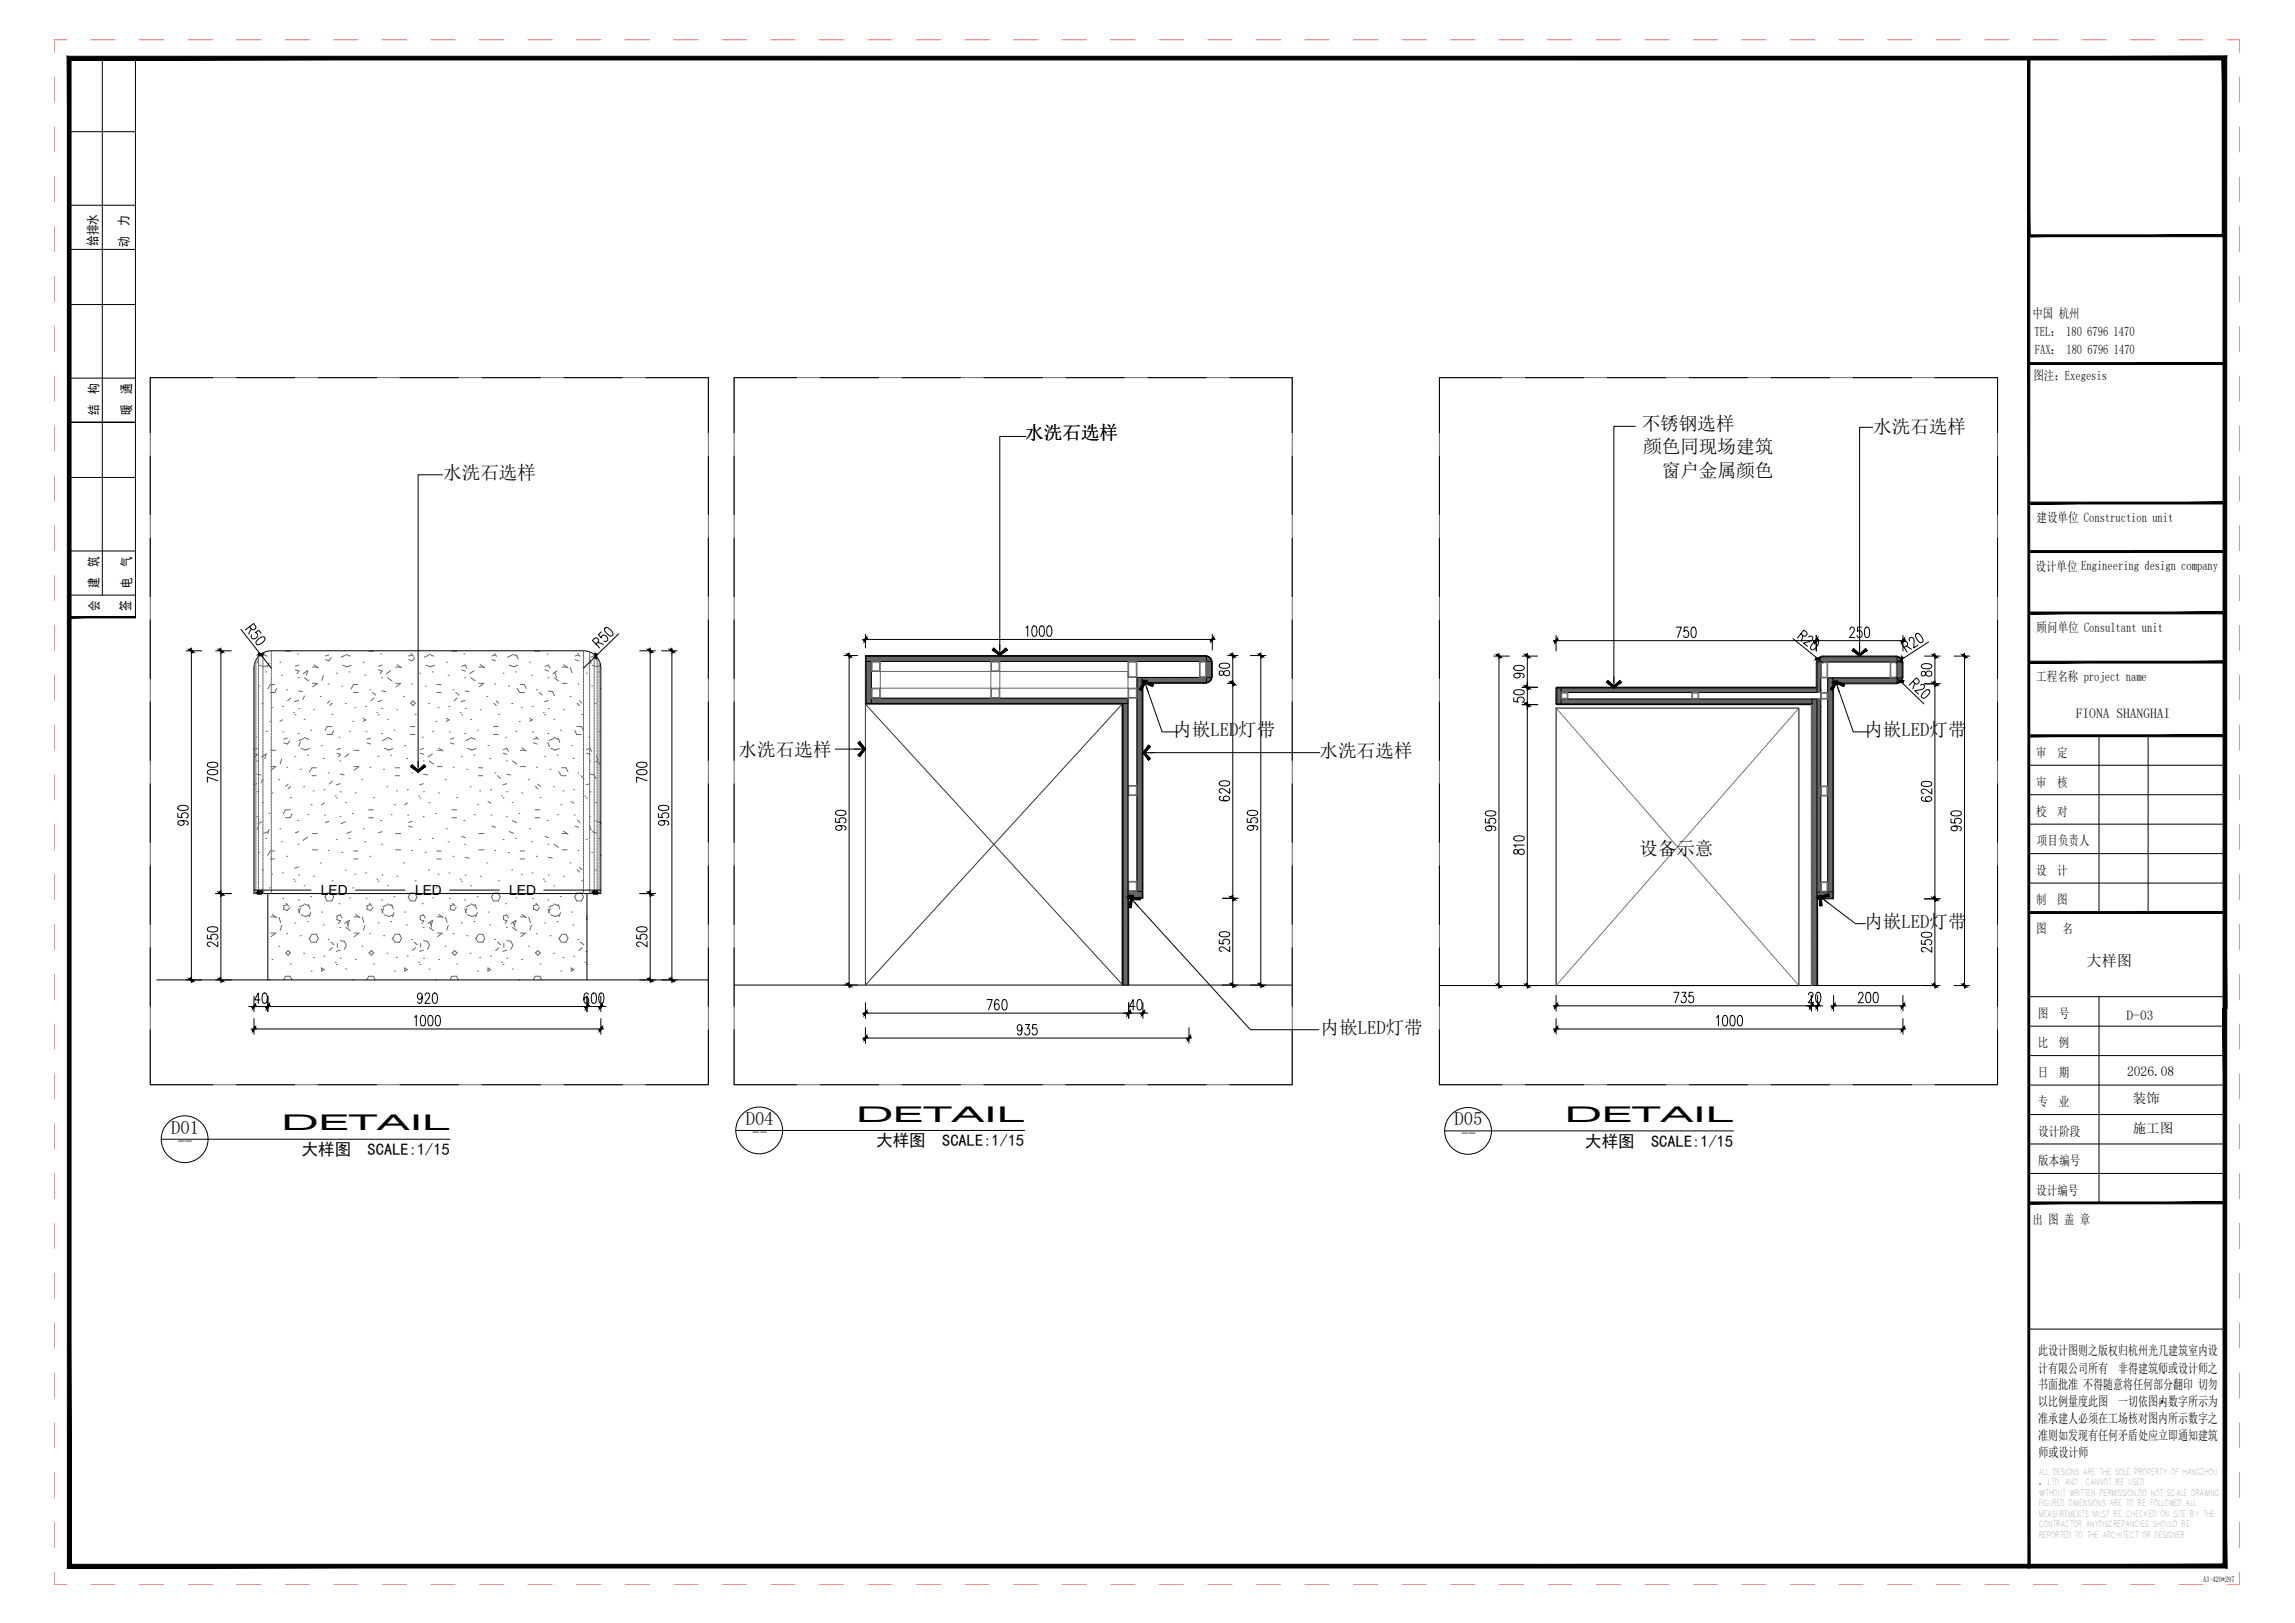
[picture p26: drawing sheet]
<svg xmlns="http://www.w3.org/2000/svg" width="594mm" height="420mm" viewBox="0 0 594 420" stroke-linecap="round" stroke-linejoin="round" font-family="sans-serif">
<defs><g id="words">
<g font-size="5.6">
<text x="72.9" y="292.6">DETAIL</text>
<text x="221.6" y="290.3">DETAIL</text>
<text x="405.1" y="290.4">DETAIL</text>
</g>
<g font-size="4.8">
<text x="265.4" y="113.7">水洗石选样</text>
<text x="425" y="111.4">不锈钢选样</text>
<text x="484.9" y="112.1">水洗石选样</text>
<text x="425.3" y="117.4">颜色同现场建筑</text>
<text x="114.7" y="124">水洗石选样</text>
<text x="430.2" y="123.6">窗户金属颜色</text>
<text x="303.7" y="190.6">内嵌LED灯带</text>
<text x="482.6" y="190.6">内嵌LED灯带</text>
<text x="191.2" y="195.6">水洗石选样</text>
<text x="341.6" y="196.1">水洗石选样</text>
<text x="424.3" y="221.3">设备示意</text>
<text x="482.6" y="240.3">内嵌LED灯带</text>
<text x="341.8" y="267.6">内嵌LED灯带</text>
<text x="44.3" y="293.5">D01</text>
<text x="193" y="291.2">D04</text>
<text x="376.5" y="291.3">D05</text>
<text x="46" y="297.2">--</text>
<text x="194.7" y="294.9">--</text>
<text x="378.2" y="295">--</text>
</g>
<g font-size="4.3">
<text x="78.1" y="299">大样图</text>
<text x="95.2" y="299">SCALE:1/15</text>
<text x="226.9" y="296.7">大样图</text>
<text x="243.9" y="296.7">SCALE:1/15</text>
<text x="410.4" y="296.8">大样图</text>
<text x="427.4" y="296.8">SCALE:1/15</text>
</g>
<text font-size="3.9" x="540.1" y="250.2">大样图</text>
<g font-size="3.6">
<text x="83.1" y="231.7">LED</text>
<text x="107.4" y="231.7">LED</text>
<text x="131.8" y="231.7">LED</text>
</g>
<g font-size="3.5">
<text x="537.3" y="186">FIONA SHANGHAI</text>
<text x="550.5" y="263.9">D-03</text>
<text x="550.6" y="278.5">2026.08</text>
<text x="552.1" y="285.5">装饰</text>
<text x="552.1" y="293.4">施工图</text>
</g>
<g font-size="3.4">
<text x="33.2" y="58.5" transform="rotate(-90 33.2 58.5)">力</text>
<text x="25.2" y="63.6" transform="rotate(-90 25.2 63.6)">给排水</text>
<text x="33.2" y="64" transform="rotate(-90 33.2 64)">动</text>
<text x="526.1" y="82.3">中国 杭州</text>
<text x="526.7" y="87">TEL： 180 6796 1470</text>
<text x="526.7" y="91.6">FAX： 180 6796 1470</text>
<text x="25.5" y="101.9" transform="rotate(-90 25.5 101.9)">构</text>
<text x="33.9" y="101.9" transform="rotate(-90 33.9 101.9)">通</text>
<text x="526.3" y="98.3">图注：Exegesis</text>
<text x="25.5" y="107.4" transform="rotate(-90 25.5 107.4)">结</text>
<text x="33.9" y="107.4" transform="rotate(-90 33.9 107.4)">暖</text>
<text x="527.2" y="135.2">建设单位 Construction unit</text>
<text x="25.5" y="146.7" transform="rotate(-90 25.5 146.7)">筑</text>
<text x="33.9" y="146.7" transform="rotate(-90 33.9 146.7)">气</text>
<text x="526.9" y="147.8">设计单位 Engineering design company</text>
<text x="25.5" y="152.2" transform="rotate(-90 25.5 152.2)">建</text>
<text x="33.9" y="152.2" transform="rotate(-90 33.9 152.2)">电</text>
<text x="25.6" y="158.2" transform="rotate(-90 25.6 158.2)">会</text>
<text x="33.7" y="158.2" transform="rotate(-90 33.7 158.2)">签</text>
<text x="527.2" y="163.7">顾问单位 Consultant unit</text>
<text x="527.1" y="176.4">工程名称 project name</text>
<text x="527.1" y="196">审</text>
<text x="532.5" y="196">定</text>
<text x="527.1" y="203.6">审</text>
<text x="532.5" y="203.6">核</text>
<text x="527.1" y="211.2">校</text>
<text x="532.5" y="211.2">对</text>
<text x="527.3" y="218.9">项目负责人</text>
<text x="527.1" y="226.5">设</text>
<text x="532.5" y="226.5">计</text>
<text x="527.1" y="234.1">制</text>
<text x="532.5" y="234.1">图</text>
<text x="527.1" y="241.6">图</text>
<text x="533.9" y="241.6">名</text>
<text x="527.5" y="263.5">图</text>
<text x="532.9" y="263.5">号</text>
<text x="527.5" y="271.1">比</text>
<text x="532.9" y="271.1">例</text>
<text x="527.5" y="278.8">日</text>
<text x="532.9" y="278.8">期</text>
<text x="527.5" y="286.4">专</text>
<text x="532.9" y="286.4">业</text>
<text x="527.6" y="294">设计阶段</text>
<text x="527.6" y="301.7">版本编号</text>
<text x="527.1" y="309.3">设计编号</text>
<text x="526.1" y="316.8">出 图 盖 章</text>
<text x="527.6" y="350.9">此设计图则之版权归杭州光几建筑室内设</text>
<text x="527.6" y="355.3">计有限公司所有</text>
<text x="527.6" y="359.7">书面批准 不得随意将任何部分翻印 切勿</text>
<text x="548.3" y="355.3">非得建筑师或设计师之</text>
<text x="527.6" y="364.1">以比例量度此图</text>
<text x="548.3" y="364.1">一切依图内数字所示为</text>
<text x="527.6" y="368.5">准承建人必须在工场核对图内所示数字之</text>
<text x="527.6" y="372.9">准则如发现有任何矛盾处应立即通知建筑</text>
<text x="527.7" y="377.1">师或设计师</text>
</g>
<text font-size="2.3" x="527.7" y="384.5">， LTD. AND</text>
<g font-size="2.1">
<text x="527.6" y="381.8">ALL DESIGNS ARE THE SOLE PROPERTY OF HANGZHOU</text>
<text x="527.7" y="389.9">FIGURED DIMENSIONS ARE TO BE FOLLOWED ALL</text>
<text x="527.7" y="387.2">WITHOUT WRITTEN PERMISSION.DO NOT SCALE DRAWING</text>
<text x="539.8" y="384.5">CANNOT BE USED</text>
<text x="527.7" y="392.6">MEASUREMENTS MUST BE CHECKED ON SITE BY THE</text>
<text x="527.7" y="395.3">CONTRACTOR ANYDISCREPANCIES SHOULD BE</text>
<text x="527.7" y="398">REPORTED TO THE ARCHITECT OR DESIGNER</text>
</g>
<text font-size="2" x="570.3" y="409.6">A3-420*297</text>
</g></defs>
<g fill="none" stroke="#666" stroke-width=".26">
<path d="M224.2 170.2h88.8M224.2 170.6h89.1M224.2 170.9h89.3M224.2 170.8l.1 .1-.1 .2h89.4M224.2 171.1l.1 .1v10.9M224.2 170.1l.1 .1-.1 .2M224.2 171.3l.1 .2 .2-.2 .2 .2 .2-.2 .2 .2 .1-.2 .2 .2 .1-.1M224.2 171.5l.1 .1 .2-.1 .2 .1 .2-.1 .2 .1 .1-.1 .2 .1 .1-.1M224.2 171.7l.1 .1 .2-.2 .2 .2 .2-.2 .2 .2 .1-.2 .2 .2 .1-.1M224.2 171.9l.1 .1 .2-.2 .2 .2 .2-.2 .2 .2 .1-.2 .2 .2 .1-.1M224.2 172l.1 .2 .2-.2 .2 .2 .2-.2 .2 .2 .1-.2 .2 .2 .1-.1M224.2 172.2l.1 .2 .2-.2 .2 .2 .2-.2 .2 .2 .1-.2 .2 .2 .1-.1"/>
<path d="M224.2 172.4l.1 .1 .2-.1 .2 .1 .2-.1 .2 .1 .1-.1 .2 .1 .1-.1M224.2 172.6l.1 .1 .2-.2 .2 .2 .2-.2 .2 .2 .1-.2 .2 .2 .1-.1M224.2 172.8l.1 .1 .2-.2 .2 .2 .2-.2 .2 .2 .1-.2 .2 .2 .1-.1M224.2 172.9l.1 .2 .2-.2 .2 .2 .2-.2 .2 .2 .1-.2 .2 .2 .1-.1M224.2 173.1l.1 .2 .2-.2 .2 .2 .2-.2 .2 .2 .4-.2M224.2 173.3l.1 .1 .2-.1 .2 .1 .2-.1 .2 .1 .4-.1M224.2 173.5l.1 .1 .2-.2 .2 .2 .2-.2 .2 .2 .4-.1M224.2 173.7l.1 .1 .2-.2 .2 .2 .2-.2 .2 .2 .4-.1M224.2 173.8l.1 .2 .2-.2 .2 .2 .2-.2 .2 .2 .4-.1M224.2 174l.1 .2 .2-.2 .2 .2 .2-.2 .2 .2 .4-.2M224.2 174.2l.1 .1 .2-.1 .2 .1 .2-.1 .2 .1 .4-.1M224.2 174.4l.1 .1 .2-.2 .2 .2 .2-.2 .2 .2 .4-.1"/>
<path d="M224.2 174.5l.1 .2 .2-.2 .2 .2 .2-.2 .2 .2 .4-.1M224.2 174.7l.1 .2 .2-.2 .2 .2 .2-.2 .2 .2 .4-.1M224.2 175.1l.1 .1 .2-.1 .2 .1 .2-.1 .2 .1 .1-.1 .2 .1 .1-.1M224.2 175.3l.1 .1 .2-.2 .2 .2 .2-.2 .2 .2 .1-.2 .2 .2 .1-.1M224.2 175.4l.1 .2 .2-.2 .2 .2 .2-.2 .2 .2 .1-.2 .2 .2 .1-.1M224.2 175.6l.1 .2 .2-.2 .2 .2 .2-.2 .2 .2 .1-.2 .2 .2 .1-.1M224.2 175.8l.1 .2 .2-.2 .2 .2 .2-.2 .2 .2 .1-.2 .2 .2 .1-.2M224.2 176l.1 .1 .2-.1 .2 .1 .2-.1 .2 .1 .1-.1 .2 .1 .1-.1M224.2 176.2l.1 .1 .2-.2 .2 .2 .2-.2 .2 .2 .1-.2 .2 .2 .1-.1M224.2 176.3l.1 .2 .2-.2 .2 .2 .2-.2 .2 .2 .1-.2 .2 .2 .1-.1M224.2 176.5l.1 .2 .2-.2 .2 .2 .2-.2 .2 .2 .1-.2 .2 .2 .1-.1M224.2 176.7l.1 .2 .2-.2 .2 .2 .2-.2 .2 .2 .1-.2 .2 .2 .1-.2"/>
<path d="M224.2 176.9l.1 .1 .2-.1 .2 .1 .2-.1 .2 .1 .1-.1 .2 .1 .1-.1M224.2 177.1l.1 .1 .2-.2 .2 .2 .2-.2 .2 .2 .1-.2 .2 .2 .1-.1M224.2 177.2l.1 .2 .2-.2 .2 .2 .2-.2 .2 .2 .1-.2 .2 .2 .1-.1M224.2 177.4l.1 .2 .2-.2 .2 .2 .2-.2 .2 .2 .1-.2 .2 .2 .1-.1M224.2 177.6l.1 .2 .2-.2 .2 .2 .2-.2 .2 .2 .1-.2 .2 .2 .1-.2M224.2 177.8l.1 .1 .2-.1 .2 .1 .2-.1 .2 .1 .1-.1 .2 .1 .1-.1M224.2 178l.1 .1 .2-.2 .2 .2 .2-.2 .2 .2 .1-.2 .2 .2 .1-.1M224.2 178.1l.1 .2 .2-.2 .2 .2 .2-.2 .2 .2 .1-.2 .2 .2 .1-.1M224.2 178.5l.1 .2 .2-.2 .2 .2 .2-.2 .2 .2 .1-.2 .2 .2 .1-.2M224.2 178.3l.1 .2 .2-.2 .2 .2 .2-.2 .2 .2 .1-.2 .2 .2 .1-.1M224.2 178.7l.1 .1 .2-.1 .2 .1 .2-.1 .2 .1 .1-.1 .2 .1 .1-.1M224.2 178.9l.1 .1 .2-.2 .2 .2 .2-.2 .2 .2 .1-.2 .2 .2 .1-.1"/>
<path d="M224.2 179l.1 .2 .2-.2 .2 .2 .2-.2 .2 .2 .1-.2 .2 .2 .1-.1M224.2 179.2l.1 .2 .2-.2 .2 .2 .2-.2 .2 .2 .1-.2 .2 .2 .1-.1M224.2 179.4l.1 .2 .2-.2 .2 .2 .2-.2 .2 .2 .1-.2 .2 .2 .1-.2M224.2 179.6l.1 .1 .2-.1 .2 .1 .2-.1 .2 .1 .1-.1 .2 .1 .1-.1M224.2 179.8l.1 .1 .2-.2 .2 .2 .2-.2 .2 .2 .1-.2 .2 .2 .1-.1M224.2 179.9l.1 .2 .2-.2 .2 .2 .2-.2 .2 .2 .1-.2 .2 .2 .1-.1M224.2 174.9l.1 .2 .2-.2 .2 .2 .2-.2 .2 .2 .4-.2M224.3 169.9l-.1 .1h88.5M224.5 169.9l-.2 .5 .2 .2-.2 .1 .2 .2-.2 .2 .2 .1 .1 10.9M224.7 171.2h.1M224.7 169.9l-.2 .1 .2 .2-.2 .2 .2 .2-.2 .1 .2 .5M224.7 171.2v10.9"/>
<path d="M224.8 169.9l-.1 .1 .2 .2-.2 .2 .2 .2-.2 .1 .1 .5M224.9 171.2v10.9M225 169.9l-.1 .5 .2 .2-.2 .1 .2 .2-.2 .2 .2 .1M225.1 171.2v10.9M225.2 169.9l-.1 .1 .1 .2-.1 .2 .1 .2-.1 .1 .1 .5M225.2 171.2v10.9M225.4 171.2h.1M225.4 169.9l-.2 .1 .2 .2-.2 .2 .2 .2-.2 .1 .2 .5M225.4 171.2v10.9M225.6 169.9l-.2 .1 .2 .2-.2 .2 .2 .2-.2 .1 .2 .5M225.7 169.9l-.1 .1 .2 .2-.2 .2 .2 .2-.2 .1 .1 .5M225.9 169.9l-.1 .1 .2 .2-.2 .2 .2 .2-.2 .1 .1 .5"/>
<path d="M226.1 169.9l-.1 .1 .1 .2-.1 .2 .1 .2-.1 .1 .1 .5M226.3 169.9l-.2 .1 .2 .2-.2 .2 .2 .2-.2 .1 .2 .5M226.5 169.9l-.2 .1 .2 .2-.2 .2 .2 .2-.2 .1 .1 .5M226.6 169.9l-.1 .1 .2 .2-.2 .2 .2 .2-.2 .1 .1 .5M226.8 169.9l-.1 .1 .2 .2-.2 .2 .2 .2-.2 .1 .1 .5M227 169.9l-.1 .1 .1 .2-.1 .2 .1 .2-.1 .1 .1 .5M227.2 169.9l-.2 .1 .2 .2-.2 .2 .2 .2-.2 .1 .2 .5M227.4 169.9l-.2 .1 .2 .2-.2 .2 .2 .2-.2 .1 .1 .5M227.5 169.9l-.1 .1 .2 .2-.2 .2 .2 .2-.2 .1 .1 .5M227.7 169.9l-.1 .1 .2 .2-.2 .2 .2 .2-.2 .1 .1 .5M227.9 169.9l-.1 .1 .1 .2-.1 .2 .1 .2-.1 .1 .1 .5M228.1 169.9l-.2 .1 .2 .2-.2 .2 .2 .2-.2 .1 .2 .5"/>
<path d="M228.3 169.9l-.2 .1 .2 .2-.2 .2 .2 .2-.2 .1 .1 .5M228.4 169.9l-.1 .1 .2 .2-.2 .2 .2 .2-.2 .1 .1 .5M228.6 169.9l-.1 .1 .2 .2-.2 .2 .2 .2-.2 .1 .1 .5M228.8 169.9l-.1 .1 .1 .2-.1 .2 .1 .2-.1 .1 .1 .5M229 169.9l-.2 .1 .2 .2-.2 .2 .2 .2-.2 .1 .2 .5M229.2 169.9l-.2 .1 .2 .2-.2 .2 .2 .2-.2 .1 .1 .5M229.3 169.9l-.1 .1 .2 .2-.2 .2 .2 .2-.2 .1 .1 .5M229.5 169.9l-.1 .1 .2 .2-.2 .2 .2 .2-.2 .1 .1 .5M229.7 169.9l-.1 .1 .1 .2-.1 .2 .1 .2-.1 .1 .1 .5M229.9 169.9l-.2 .1 .2 .2-.2 .2 .2 .2-.2 .1 .2 .5M230.1 169.9l-.2 .1 .2 .2-.2 .2 .2 .2-.2 .1 .1 .5M230.2 169.9l-.1 .1 .2 .2-.2 .2 .2 .2-.2 .1 .1 .5"/>
<path d="M230.4 169.9l-.1 .1 .1 .2-.1 .2 .1 .2-.1 .1 .1 .5M230.6 169.9l-.2 .1 .2 .2-.2 .2 .2 .2-.2 .1 .2 .5M230.8 169.9l-.2 .1 .2 .2-.2 .2 .2 .2-.2 .1 .2 .5M231 169.9l-.2 .1 .2 .2-.2 .2 .2 .2-.2 .1 .1 .5M231.1 169.9l-.1 .1 .2 .2-.2 .2 .2 .2-.2 .1 .1 .5M231.3 169.9l-.1 .1 .1 .2-.1 .2 .1 .2-.1 .1 .1 .5M231.5 169.9l-.2 .1 .2 .2-.2 .2 .2 .2-.2 .1 .2 .5M231.7 169.9l-.2 .1 .2 .2-.2 .2 .2 .2-.2 .1 .2 .5M231.8 169.9l-.1 .1 .2 .2-.2 .2 .2 .2-.2 .1 .1 .5M232 169.9l-.1 .1 .2 .2-.2 .2 .2 .2-.2 .1 .1 .5M232.2 169.9l-.1 .1 .1 .2-.1 .2 .1 .2-.1 .1 .1 .5M232.4 169.9l-.2 .1 .2 .2-.2 .2 .2 .2-.2 .1 .2 .5"/>
<path d="M232.6 169.9l-.2 .1 .2 .2-.2 .2 .2 .2-.2 .1 .2 .5M232.7 169.9l-.1 .1 .2 .2-.2 .2 .2 .2-.2 .1 .1 .5M232.9 169.9l-.1 .1 .2 .2-.2 .2 .2 .2-.2 .1 .1 .5M233.1 169.9l-.1 .1 .1 .2-.1 .2 .1 .2-.1 .1 .1 .5M233.3 169.9l-.2 .1 .2 .2-.2 .2 .2 .2-.2 .1 .2 .5M233.5 169.9l-.2 .1 .2 .2-.2 .2 .2 .2-.2 .1 .2 .5M233.6 169.9l-.1 .1 .2 .2-.2 .2 .2 .2-.2 .1 .1 .5M233.8 169.9l-.1 .1 .2 .2-.2 .2 .2 .2-.2 .1 .1 .5M234 169.9l-.1 .1 .1 .2-.1 .2 .1 .2-.1 .1 .1 .5M234.2 169.9l-.2 .1 .2 .2-.2 .2 .2 .2-.2 .1 .2 .5M234.4 169.9l-.2 .1 .2 .2-.2 .2 .2 .2-.2 .1 .2 .5M234.5 169.9l-.1 .1 .2 .2-.2 .2 .2 .2-.2 .1 .1 .5"/>
<path d="M234.7 169.9l-.1 .1 .2 .2-.2 .2 .2 .2-.2 .1 .1 .5M234.9 169.9l-.1 .1 .1 .2-.1 .2 .1 .2-.1 .1 .1 .5M235.1 169.9l-.2 .1 .2 .2-.2 .2 .2 .2-.2 .1 .2 .5M235.3 169.9l-.2 .1 .2 .2-.2 .2 .2 .2-.2 .1 .2 .5M235.4 169.9l-.1 .1 .2 .2-.2 .2 .2 .2-.2 .1 .1 .5M235.6 169.9l-.1 .1 .2 .2-.2 .2 .2 .2-.2 .1 .1 .5M235.8 169.9l-.1 .1 .1 .2-.1 .2 .1 .2-.1 .1 .1 .5M236 169.9l-.2 .1 .2 .2-.2 .2 .2 .2-.2 .1 .2 .5M236.2 169.9l-.2 .1 .2 .2-.2 .2 .2 .2-.2 .1 .2 .5M236.3 169.9l-.1 .1 .2 .2-.2 .2 .2 .2-.2 .1 .1 .5M236.5 169.9l-.1 .1 .2 .2-.2 .2 .2 .2-.2 .1 .1 .5M236.7 169.9l-.1 .1 .1 .2-.1 .2 .1 .2-.1 .1 .1 .5"/>
<path d="M236.9 169.9l-.2 .1 .2 .2-.2 .2 .2 .2-.2 .1 .2 .5M237.1 169.9l-.2 .1 .2 .2-.2 .2 .2 .2-.2 .1 .2 .5M237.2 169.9l-.1 .1 .2 .2-.2 .2 .2 .2-.2 .1 .1 .5M237.4 169.9l-.1 .1 .2 .2-.2 .2 .2 .2-.2 .1 .1 .5M237.6 169.9l-.1 .1 .1 .2-.1 .2 .1 .2-.1 .1 .1 .5M237.8 169.9l-.2 .1 .2 .2-.2 .2 .2 .2-.2 .1 .2 .5M238 169.9l-.2 .1 .2 .2-.2 .2 .2 .2-.2 .1 .1 .5M238.1 169.9l-.1 .1 .2 .2-.2 .2 .2 .2-.2 .1 .1 .5M238.3 169.9l-.1 .1 .2 .2-.2 .2 .2 .2-.2 .1 .1 .5M238.5 169.9l-.1 .1 .1 .2-.1 .2 .1 .2-.1 .1 .1 .5M238.7 169.9l-.2 .1 .2 .2-.2 .2 .2 .2-.2 .1 .2 .5M238.9 169.9l-.2 .1 .2 .2-.2 .2 .2 .2-.2 .1 .1 .5"/>
<path d="M239 169.9l-.1 .1 .2 .2-.2 .2 .2 .2-.2 .1 .1 .5M239.2 169.9l-.1 .1 .2 .2-.2 .2 .2 .2-.2 .1 .1 .5M239.4 169.9l-.1 .1 .1 .2-.1 .2 .1 .2-.1 .1 .1 .5M239.6 169.9l-.2 .1 .2 .2-.2 .2 .2 .2-.2 .1 .2 .5M239.8 169.9l-.2 .1 .2 .2-.2 .2 .2 .2-.2 .1 .1 .5M239.9 169.9l-.1 .1 .2 .2-.2 .2 .2 .2-.2 .1 .1 .5M240.1 169.9l-.1 .1 .2 .2-.2 .2 .2 .2-.2 .1 .1 .5M240.3 169.9l-.1 .1 .1 .2-.1 .2 .1 .2-.1 .1 .1 .5M240.5 169.9l-.2 .1 .2 .2-.2 .2 .2 .2-.2 .1 .2 .5M240.7 169.9l-.2 .1 .2 .2-.2 .2 .2 .2-.2 .1 .1 .5M240.8 169.9l-.1 .1 .2 .2-.2 .2 .2 .2-.2 .1 .1 .5M241 169.9l-.1 .1 .2 .2-.2 .2 .2 .2-.2 .1 .1 .5"/>
<path d="M241.2 169.9l-.1 .1 .1 .2-.1 .2 .1 .2-.1 .1 .1 .5M241.4 169.9l-.2 .1 .2 .2-.2 .2 .2 .2-.2 .1 .2 .5M241.6 169.9l-.2 .1 .2 .2-.2 .2 .2 .2-.2 .1 .1 .5M241.7 169.9l-.1 .1 .2 .2-.2 .2 .2 .2-.2 .1 .1 .5M241.9 169.9l-.1 .1 .1 .2-.1 .2 .1 .2-.1 .1 .1 .5M242.1 169.9l-.2 .1 .2 .2-.2 .2 .2 .2-.2 .1 .2 .5M242.3 169.9l-.2 .1 .2 .2-.2 .2 .2 .2-.2 .1 .2 .5M242.5 169.9l-.2 .1 .2 .2-.2 .2 .2 .2-.2 .1 .1 .5M242.6 169.9l-.1 .1 .2 .2-.2 .2 .2 .2-.2 .1 .1 .5M242.8 169.9l-.1 .1 .1 .2-.1 .2 .1 .2-.1 .1 .1 .5M243 169.9l-.2 .1 .2 .2-.2 .2 .2 .2-.2 .1 .2 .5M243.2 169.9l-.2 .1 .2 .2-.2 .2 .2 .2-.2 .1 .2 .5"/>
<path d="M243.3 169.9l-.1 .1 .2 .2-.2 .2 .2 .2-.2 .1 .1 .5M243.5 169.9l-.1 .1 .2 .2-.2 .2 .2 .2-.2 .1 .1 .5M243.7 169.9l-.1 .1 .1 .2-.1 .2 .1 .2-.1 .1 .1 .5M243.9 169.9l-.2 .1 .2 .2-.2 .2 .2 .2-.2 .1 .2 .5M244.1 169.9l-.2 .1 .2 .2-.2 .2 .2 .2-.2 .1 .1 .5M244.2 169.9l-.1 .1 .2 .2-.2 .2 .2 .2-.2 .1 .1 .5M244.4 169.9l-.1 .1 .2 .2-.2 .2 .2 .2-.2 .1 .1 .5M244.6 169.9l-.1 .1 .1 .2-.1 .2 .1 .2-.1 .1 .1 .5M244.8 169.9l-.2 .1 .2 .2-.2 .2 .2 .2-.2 .1 .2 .5M245 169.9l-.2 .1 .2 .2-.2 .2 .2 .2-.2 .1 .1 .5M245.1 169.9l-.1 .1 .2 .2-.2 .2 .2 .2-.2 .1 .1 .5M245.3 169.9l-.1 .1 .2 .2-.2 .2 .2 .2-.2 .1 .1 .5"/>
<path d="M245.5 169.9l-.1 .1 .1 .2-.1 .2 .1 .2-.1 .1 .1 .5M245.7 169.9l-.2 .1 .2 .2-.2 .2 .2 .2-.2 .1 .2 .5M245.9 169.9l-.2 .1 .2 .2-.2 .2 .2 .2-.2 .1 .1 .5M246 169.9l-.1 .1 .2 .2-.2 .2 .2 .2-.2 .1 .1 .5M246.2 169.9l-.1 .1 .2 .2-.2 .2 .2 .2-.2 .1 .1 .5M246.4 169.9l-.1 .1 .1 .2-.1 .2 .1 .2-.1 .1 .1 .5M246.6 169.9l-.2 .1 .2 .2-.2 .2 .2 .2-.2 .1 .2 .5M246.8 169.9l-.2 .1 .2 .2-.2 .2 .2 .2-.2 .1 .1 .5M246.9 169.9l-.1 .1 .2 .2-.2 .2 .2 .2-.2 .1 .1 .5M247.1 169.9l-.1 .1 .2 .2-.2 .2 .2 .2-.2 .1 .1 .5M247.3 169.9l-.1 .1 .1 .2-.1 .2 .1 .2-.1 .1 .1 .5M247.5 169.9l-.2 .1 .2 .2-.2 .2 .2 .2-.2 .1 .2 .5"/>
<path d="M247.7 169.9l-.2 .1 .2 .2-.2 .2 .2 .2-.2 .1 .1 .5M247.8 169.9l-.1 .1 .2 .2-.2 .2 .2 .2-.2 .1 .1 .5M248 169.9l-.1 .1 .1 .2-.1 .2 .1 .2-.1 .1 .1 .5M248.2 169.9l-.2 .1 .2 .2-.2 .2 .2 .2-.2 .1 .2 .5M248.4 169.9l-.2 .1 .2 .2-.2 .2 .2 .2-.2 .1 .2 .5M248.5 169.9l-.1 .1 .2 .2-.2 .2 .2 .2-.2 .1 .1 .5M248.7 169.9l-.1 .1 .2 .2-.2 .2 .2 .2-.2 .1 .1 .5M248.9 169.9l-.1 .1 .1 .2-.1 .2 .1 .2-.1 .1 .1 .5M249.1 169.9l-.2 .1 .2 .2-.2 .2 .2 .2-.2 .1 .2 .5M249.3 169.9l-.2 .1 .2 .2-.2 .2 .2 .2-.2 .1 .2 .5M249.4 169.9l-.1 .1 .2 .2-.2 .2 .2 .2-.2 .1 .1 .5M249.6 169.9l-.1 .1 .2 .2-.2 .2 .2 .2-.2 .1 .1 .5"/>
<path d="M249.8 169.9l-.1 .1 .1 .2-.1 .2 .1 .2-.1 .1 .1 .5M250 169.9l-.2 .1 .2 .2-.2 .2 .2 .2-.2 .1 .2 .5M250.2 169.9l-.2 .1 .2 .2-.2 .2 .2 .2-.2 .1 .2 .5M250.3 169.9l-.1 .1 .2 .2-.2 .2 .2 .2-.2 .1 .1 .5M250.5 169.9l-.1 .1 .2 .2-.2 .2 .2 .2-.2 .1 .1 .5M250.7 169.9l-.1 .1 .1 .2-.1 .2 .1 .2-.1 .1 .1 .5M250.9 169.9l-.2 .1 .2 .2-.2 .2 .2 .2-.2 .1 .2 .5M251.1 169.9l-.2 .1 .2 .2-.2 .2 .2 .2-.2 .1 .2 .5M251.2 169.9l-.1 .1 .2 .2-.2 .2 .2 .2-.2 .1 .1 .5M251.4 169.9l-.1 .1 .2 .2-.2 .2 .2 .2-.2 .1 .1 .5M251.6 169.9l-.1 .1 .1 .2-.1 .2 .1 .2-.1 .1 .1 .5M251.8 169.9l-.2 .1 .2 .2-.2 .2 .2 .2-.2 .1 .2 .5"/>
<path d="M252 169.9l-.2 .1 .2 .2-.2 .2 .2 .2-.2 .1 .2 .5M252.1 169.9l-.1 .1 .2 .2-.2 .2 .2 .2-.2 .1 .1 .5M252.3 169.9l-.1 .1 .2 .2-.2 .2 .2 .2-.2 .1 .1 .5M252.5 169.9l-.1 .1 .1 .2-.1 .2 .1 .2-.1 .1 .1 .5M252.7 169.9l-.2 .1 .2 .2-.2 .2 .2 .2-.2 .1 .2 .5M252.9 169.9l-.2 .1 .2 .2-.2 .2 .2 .2-.2 .1 .2 .5M253 169.9l-.1 .1 .2 .2-.2 .2 .2 .2-.2 .1 .1 .5M253.2 169.9l-.1 .1 .2 .2-.2 .2 .2 .2-.2 .1 .1 .5M253.4 169.9l-.1 .1 .1 .2-.1 .2 .1 .2-.1 .1 .1 .5M253.6 169.9l-.2 .1 .2 .2-.2 .2 .2 .2-.2 .1 .2 .5M253.8 169.9l-.2 .1 .2 .2-.2 .2 .2 .2-.2 .1 .2 .5M253.9 169.9l-.1 .1 .2 .2-.2 .2 .2 .2-.2 .1 .1 .5"/>
<path d="M254.1 169.9l-.1 .1 .2 .2-.2 .2 .2 .2-.2 .1 .1 .5M254.3 169.9l-.1 .1 .1 .2-.1 .2 .1 .2-.1 .1 .1 .5M254.5 169.9l-.2 .1 .2 .2-.2 .2 .2 .2-.2 .1 .2 .5M254.7 169.9l-.2 .1 .2 .2-.2 .2 .2 .2-.2 .1 .1 .5M254.8 169.9l-.1 .1 .2 .2-.2 .2 .2 .2-.2 .1 .1 .5M255 169.9l-.1 .1 .2 .2-.2 .2 .2 .2-.2 .1 .1 .5M255.2 169.9l-.1 .1 .1 .2-.1 .2 .1 .2-.1 .1 .1 .5M255.4 169.9l-.2 .1 .2 .2-.2 .2 .2 .2-.2 .1 .2 .5M255.6 169.9l-.2 .1 .2 .2-.2 .2 .2 .2-.2 .1 .1 .5M255.7 169.9l-.1 .1 .2 .2-.2 .2 .2 .2-.2 .1 .1 .5M255.9 169.9l-.1 .1 .2 .2-.2 .2 .2 .2-.2 .1 .1 .5M256.1 169.9l-.1 .1 .1 .2-.1 .2 .1 .2-.1 .1 .1 .5"/>
<path d="M256.3 169.9l-.2 .1 .2 .2-.2 .2 .2 .2-.2 .1 .2 .5M256.5 169.9l-.2 .1 .2 .2-.2 .2 .2 .2-.2 .1 .1 .5M256.6 169.9l-.1 .1 .2 .2-.2 .2 .2 .2-.2 .1 .1 .5M256.8 169.9l-.1 .1 .2 .2-.2 .2 .2 .2-.2 .1 .1 .5M257 169.9l-.1 .1 .1 .2-.1 .2 .1 .2-.1 .1 .1 .5M257.2 169.9l-.2 .1 .2 .2-.2 .2 .2 .2-.2 .1 .2 .5M257.4 169.9l-.2 .1 .2 .2-.2 .2 .2 .2-.2 .1 .1 .5M257.5 169.9l-.1 .1 .2 .2-.2 .2 .2 .2-.2 .1 .1 .5M257.7 169.9l-.1 .1 .2 .2-.2 .2 .2 .2-.2 .1 .1 .5M257.9 169.9l-.1 .1 .1 .2-.1 .2 .1 .2-.1 .1 .1 .5M258.1 169.9l-.2 .1 .2 .2-.2 .2 .2 .2-.2 .1 .2 .5M258.3 169.9l-.2 .1 .2 .2-.2 .2 .2 .2-.2 .1 .1 .5"/>
<path d="M258.4 169.9l-.1 .1 .2 .2-.2 .2 .2 .2-.2 .1 .1 .5M258.6 169.9l-.1 .1 .2 .2-.2 .2 .2 .2-.2 .1 .1 .5M258.8 169.9l-.1 .1 .1 .2-.1 .2 .1 .2-.1 .1 .1 .5M259 169.9l-.2 .1 .2 .2-.2 .2 .2 .2-.2 .1 .2 .5M259.2 169.9l-.2 .1 .2 .2-.2 .2 .2 .2-.2 .1 .1 .5M259.3 169.9l-.1 .1 .2 .2-.2 .2 .2 .2-.2 .1 .1 .5M259.5 169.9l-.1 .1 .1 .2-.1 .2 .1 .2-.1 .1 .1 .5M259.7 169.9l-.2 .1 .2 .2-.2 .2 .2 .2-.2 .1 .2 .5M259.9 169.9l-.2 .1 .2 .2-.2 .2 .2 .2-.2 .1 .2 .5M260 169.9l-.1 .1 .2 .2-.2 .2 .2 .2-.2 .1 .1 .5M260.2 169.9l-.1 .1 .2 .2-.2 .2 .2 .2-.2 .1 .1 .5M260.4 169.9l-.1 .1 .1 .2-.1 .2 .1 .2-.1 .1 .1 .5"/>
<path d="M260.6 169.9l-.2 .1 .2 .2-.2 .2 .2 .2-.2 .1 .2 .5M260.8 169.9l-.2 .1 .2 .2-.2 .2 .2 .2-.2 .1 .1 .5M260.9 169.9l-.1 .1 .2 .2-.2 .2 .2 .2-.2 .1 .1 .5M261.1 169.9l-.1 .1 .2 .2-.2 .2 .2 .2-.2 .1 .1 .5M261.3 169.9l-.1 .1 .1 .2-.1 .2 .1 .2-.1 .1 .1 .5M261.5 169.9l-.2 .1 .2 .2-.2 .2 .2 .2-.2 .1 .2 .5M261.7 169.9l-.2 .1 .2 .2-.2 .2 .2 .2-.2 .1 .1 .5M261.8 169.9l-.1 .1 .2 .2-.2 .2 .2 .2-.2 .1 .1 .5M262 169.9l-.1 .1 .2 .2-.2 .2 .2 .2-.2 .1 .1 .5M262.2 169.9l-.1 .1 .1 .2-.1 .2 .1 .2-.1 .1 .1 .5M262.4 169.9l-.2 .1 .2 .2-.2 .2 .2 .2-.2 .1 .2 .5M262.6 169.9l-.2 .1 .2 .2-.2 .2 .2 .2-.2 .1 .1 .5"/>
<path d="M262.7 169.9l-.1 .1 .2 .2-.2 .2 .2 .2-.2 .1 .1 .5M262.9 169.9l-.1 .1 .2 .2-.2 .2 .2 .2-.2 .1 .1 .5M263.1 169.9l-.1 .1 .1 .2-.1 .2 .1 .2-.1 .1 .1 .5M263.3 169.9l-.2 .1 .2 .2-.2 .2 .2 .2-.2 .1 .2 .5M263.5 169.9l-.2 .1 .2 .2-.2 .2 .2 .2-.2 .1 .1 .5M263.6 169.9l-.1 .1 .2 .2-.2 .2 .2 .2-.2 .1 .1 .5M263.8 169.9l-.1 .1 .2 .2-.2 .2 .2 .2-.2 .1 .1 .5M264 169.9l-.1 .1 .1 .2-.1 .2 .1 .2-.1 .1 .1 .5M264.2 169.9l-.2 .1 .2 .2-.2 .2 .2 .2-.2 .1 .2 .5M264.4 169.9l-.2 .1 .2 .2-.2 .2 .2 .2-.2 .1 .1 .5M264.5 169.9l-.1 .1 .2 .2-.2 .2 .2 .2-.2 .1 .1 .5M264.7 169.9l-.1 .1 .1 .2-.1 .2 .1 .2-.1 .1 .1 .5"/>
<path d="M264.9 169.9l-.2 .1 .2 .2-.2 .2 .2 .2-.2 .1 .2 .5M265.1 169.9l-.2 .1 .2 .2-.2 .2 .2 .2-.2 .1 .2 .5M265.3 169.9l-.2 .1 .2 .2-.2 .2 .2 .2-.2 .1 .1 .5M265.4 169.9l-.1 .1 .2 .2-.2 .2 .2 .2-.2 .1 .1 .5M265.6 169.9l-.1 .1 .1 .2-.1 .2 .1 .2-.1 .1 .1 .5M265.8 169.9l-.2 .1 .2 .2-.2 .2 .2 .2-.2 .1 .2 .5M266 169.9l-.2 .1 .2 .2-.2 .2 .2 .2-.2 .1 .2 .5M266.1 169.9l-.1 .1 .2 .2-.2 .2 .2 .2-.2 .1 .1 .5M266.3 169.9l-.1 .1 .2 .2-.2 .2 .2 .2-.2 .1 .1 .5M266.5 169.9l-.1 .1 .1 .2-.1 .2 .1 .2-.1 .1 .1 .5M266.7 169.9l-.2 .1 .2 .2-.2 .2 .2 .2-.2 .1 .2 .5M266.9 169.9l-.2 .1 .2 .2-.2 .2 .2 .2-.2 .1 .2 .5"/>
<path d="M267 169.9l-.1 .1 .2 .2-.2 .2 .2 .2-.2 .1 .1 .5M267.2 169.9l-.1 .1 .2 .2-.2 .2 .2 .2-.2 .1 .1 .5M267.4 169.9l-.1 .1 .1 .2-.1 .2 .1 .2-.1 .1 .1 .5M267.6 169.9l-.2 .1 .2 .2-.2 .2 .2 .2-.2 .1 .2 .5M267.8 169.9l-.2 .1 .2 .2-.2 .2 .2 .2-.2 .1 .2 .5M267.9 169.9l-.1 .1 .2 .2-.2 .2 .2 .2-.2 .1 .1 .5M268.1 169.9l-.1 .1 .2 .2-.2 .2 .2 .2-.2 .1 .1 .5M268.3 169.9l-.1 .1 .1 .2-.1 .2 .1 .2-.1 .1 .1 .5M268.5 169.9l-.2 .1 .2 .2-.2 .2 .2 .2-.2 .1 .2 .5M268.7 169.9l-.2 .1 .2 .2-.2 .2 .2 .2-.2 .1 .2 .5M268.8 169.9l-.1 .1 .2 .2-.2 .2 .2 .2-.2 .1 .1 .5M269 169.9l-.1 .1 .2 .2-.2 .2 .2 .2-.2 .1 .1 .5"/>
<path d="M269.2 169.9l-.1 .1 .1 .2-.1 .2 .1 .2-.1 .1 .1 .5M269.4 169.9l-.2 .1 .2 .2-.2 .2 .2 .2-.2 .1 .2 .5M269.6 169.9l-.2 .1 .2 .2-.2 .2 .2 .2-.2 .1 .2 .5M269.7 169.9l-.1 .1 .2 .2-.2 .2 .2 .2-.2 .1 .1 .5M269.9 169.9l-.1 .1 .2 .2-.2 .2 .2 .2-.2 .1 .1 .5M270.1 169.9l-.1 .1 .1 .2-.1 .2 .1 .2-.1 .1 .1 .5M270.3 169.9l-.2 .1 .2 .2-.2 .2 .2 .2-.2 .1 .2 .5M270.5 169.9l-.2 .1 .2 .2-.2 .2 .2 .2-.2 .1 .2 .5M270.6 169.9l-.1 .1 .2 .2-.2 .2 .2 .2-.2 .1 .1 .5M270.8 169.9l-.1 .1 .2 .2-.2 .2 .2 .2-.2 .1 .1 .5M271 169.9l-.1 .1 .1 .2-.1 .2 .1 .2-.1 .1 .1 .5M271.2 169.9l-.2 .1 .2 .2-.2 .2 .2 .2-.2 .1 .2 .5"/>
<path d="M271.4 169.9l-.2 .1 .2 .2-.2 .2 .2 .2-.2 .1 .2 .5M271.5 169.9l-.1 .1 .2 .2-.2 .2 .2 .2-.2 .1 .1 .5M271.7 169.9l-.1 .1 .2 .2-.2 .2 .2 .2-.2 .1 .1 .5M271.9 169.9l-.1 .1 .1 .2-.1 .2 .1 .2-.1 .1 .1 .5M272.1 169.9l-.2 .1 .2 .2-.2 .2 .2 .2-.2 .1 .2 .5M272.3 169.9l-.2 .1 .2 .2-.2 .2 .2 .2-.2 .1 .1 .5M272.4 169.9l-.1 .1 .2 .2-.2 .2 .2 .2-.2 .1 .1 .5M272.6 169.9l-.1 .1 .2 .2-.2 .2 .2 .2-.2 .1 .1 .5M272.8 169.9l-.1 .1 .1 .2-.1 .2 .1 .2-.1 .1 .1 .5M273 169.9l-.2 .1 .2 .2-.2 .2 .2 .2-.2 .1 .2 .5M273.2 169.9l-.2 .1 .2 .2-.2 .2 .2 .2-.2 .1 .1 .5M273.3 169.9l-.1 .1 .2 .2-.2 .2 .2 .2-.2 .1 .1 .5"/>
<path d="M273.5 169.9l-.1 .1 .2 .2-.2 .2 .2 .2-.2 .1 .1 .5M273.7 169.9l-.1 .1 .1 .2-.1 .2 .1 .2-.1 .1 .1 .5M273.9 169.9l-.2 .1 .2 .2-.2 .2 .2 .2-.2 .1 .2 .5M274.1 169.9l-.2 .1 .2 .2-.2 .2 .2 .2-.2 .1 .1 .5M274.2 169.9l-.1 .1 .2 .2-.2 .2 .2 .2-.2 .1 .1 .5M274.4 169.9l-.1 .1 .2 .2-.2 .2 .2 .2-.2 .1 .1 .5M274.6 169.9l-.1 .1 .1 .2-.1 .2 .1 .2-.1 .1 .1 .5M274.8 169.9l-.2 .1 .2 .2-.2 .2 .2 .2-.2 .1 .2 .5M275 169.9l-.2 .1 .2 .2-.2 .2 .2 .2-.2 .1 .1 .5M275.1 169.9l-.1 .1 .2 .2-.2 .2 .2 .2-.2 .1 .1 .5M275.3 169.9l-.1 .1 .2 .2-.2 .2 .2 .2-.2 .1 .1 .5M275.5 169.9l-.1 .1 .1 .2-.1 .2 .1 .2-.1 .1 .1 .5"/>
<path d="M275.7 169.9l-.2 .1 .2 .2-.2 .2 .2 .2-.2 .1 .2 .5M275.9 169.9l-.2 .1 .2 .2-.2 .2 .2 .2-.2 .1 .1 .5M276 169.9l-.1 .1 .2 .2-.2 .2 .2 .2-.2 .1 .1 .5M276.2 169.9l-.1 .1 .1 .2-.1 .2 .1 .2-.1 .1 .1 .5M276.4 169.9l-.2 .1 .2 .2-.2 .2 .2 .2-.2 .1 .2 .5M276.6 169.9l-.2 .1 .2 .2-.2 .2 .2 .2-.2 .1 .2 .5M276.8 169.9l-.2 .1 .2 .2-.2 .2 .2 .2-.2 .1 .1 .5M276.9 169.9l-.1 .1 .2 .2-.2 .2 .2 .2-.2 .1 .1 .5M277.1 169.9l-.1 .1 .1 .2-.1 .2 .1 .2-.1 .1 .1 .5M277.3 169.9l-.2 .1 .2 .2-.2 .2 .2 .2-.2 .1 .2 .5M277.5 169.9l-.2 .1 .2 .2-.2 .2 .2 .2-.2 .1 .2 .5M277.6 169.9l-.1 .1 .2 .2-.2 .2 .2 .2-.2 .1 .1 .5"/>
<path d="M277.8 169.9l-.1 .1 .2 .2-.2 .2 .2 .2-.2 .1 .1 .5M278 169.9l-.1 .1 .1 .2-.1 .2 .1 .2-.1 .1 .1 .5M278.2 169.9l-.2 .1 .2 .2-.2 .2 .2 .2-.2 .1 .2 .5M278.4 169.9l-.2 .1 .2 .2-.2 .2 .2 .2-.2 .1 .1 .5M278.5 169.9l-.1 .1 .2 .2-.2 .2 .2 .2-.2 .1 .1 .5M278.7 169.9l-.1 .1 .2 .2-.2 .2 .2 .2-.2 .1 .1 .5M278.9 169.9l-.1 .1 .1 .2-.1 .2 .1 .2-.1 .1 .1 .5M279.1 169.9l-.2 .1 .2 .2-.2 .2 .2 .2-.2 .1 .2 .5M279.3 169.9l-.2 .1 .2 .2-.2 .2 .2 .2-.2 .1 .1 .5M279.4 169.9l-.1 .1 .2 .2-.2 .2 .2 .2-.2 .1 .1 .5M279.6 169.9l-.1 .1 .2 .2-.2 .2 .2 .2-.2 .1 .1 .5M279.8 169.9l-.1 .1 .1 .2-.1 .2 .1 .2-.1 .1 .1 .5"/>
<path d="M280 169.9l-.2 .1 .2 .2-.2 .2 .2 .2-.2 .1 .2 .5M280.2 169.9l-.2 .1 .2 .2-.2 .2 .2 .2-.2 .1 .1 .5M280.3 169.9l-.1 .1 .2 .2-.2 .2 .2 .2-.2 .1 .1 .5M280.5 169.9l-.1 .1 .2 .2-.2 .2 .2 .2-.2 .1 .1 .5M280.7 169.9l-.1 .1 .1 .2-.1 .2 .1 .2-.1 .1 .1 .5M280.9 169.9l-.2 .1 .2 .2-.2 .2 .2 .2-.2 .1 .2 .5M281.1 169.9l-.2 .1 .2 .2-.2 .2 .2 .2-.2 .1 .1 .5M281.2 169.9l-.1 .1 .2 .2-.2 .2 .2 .2-.2 .1 .1 .5M281.4 169.9l-.1 .1 .2 .2-.2 .2 .2 .2-.2 .1 .1 .5M281.6 169.9l-.1 .1 .1 .2-.1 .2 .1 .2-.1 .1 .1 .5M281.8 169.9l-.2 .1 .2 .2-.2 .2 .2 .2-.2 .1 .2 .5M282 169.9l-.2 .1 .2 .2-.2 .2 .2 .2-.2 .1 .1 .5"/>
<path d="M282.1 169.9l-.1 .1 .2 .2-.2 .2 .2 .2-.2 .1 .1 .5M282.3 169.9l-.1 .1 .1 .2-.1 .2 .1 .2-.1 .1 .1 .5M282.5 169.9l-.2 .1 .2 .2-.2 .2 .2 .2-.2 .1 .2 .5M282.7 169.9l-.2 .1 .2 .2-.2 .2 .2 .2-.2 .1 .2 .5M282.8 169.9l-.1 .1 .2 .2-.2 .2 .2 .2-.2 .1 .1 .5M283 169.9l-.1 .1 .2 .2-.2 .2 .2 .2-.2 .1 .1 .5M283.2 169.9l-.1 .1 .1 .2-.1 .2 .1 .2-.1 .1 .1 .5M283.4 169.9l-.2 .1 .2 .2-.2 .2 .2 .2-.2 .1 .2 .5M283.6 169.9l-.2 .1 .2 .2-.2 .2 .2 .2-.2 .1 .2 .5M283.7 169.9l-.1 .1 .2 .2-.2 .2 .2 .2-.2 .1 .1 .5M283.9 169.9l-.1 .1 .2 .2-.2 .2 .2 .2-.2 .1 .1 .5M284.1 169.9l-.1 .1 .1 .2-.1 .2 .1 .2-.1 .1 .1 .5"/>
<path d="M284.3 169.9l-.2 .1 .2 .2-.2 .2 .2 .2-.2 .1 .2 .5M284.5 169.9l-.2 .1 .2 .2-.2 .2 .2 .2-.2 .1 .2 .5M284.6 169.9l-.1 .1 .2 .2-.2 .2 .2 .2-.2 .1 .1 .5M284.8 169.9l-.1 .1 .2 .2-.2 .2 .2 .2-.2 .1 .1 .5M285 169.9l-.1 .1 .1 .2-.1 .2 .1 .2-.1 .1 .1 .5M285.2 169.9l-.2 .1 .2 .2-.2 .2 .2 .2-.2 .1 .2 .5M285.4 169.9l-.2 .1 .2 .2-.2 .2 .2 .2-.2 .1 .2 .5M285.5 169.9l-.1 .1 .2 .2-.2 .2 .2 .2-.2 .1 .1 .5M285.7 169.9l-.1 .1 .2 .2-.2 .2 .2 .2-.2 .1 .1 .5M285.9 169.9l-.1 .1 .1 .2-.1 .2 .1 .2-.1 .1 .1 .5M286.1 169.9l-.2 .1 .2 .2-.2 .2 .2 .2-.2 .1 .2 .5M286.3 169.9l-.2 .1 .2 .2-.2 .2 .2 .2-.2 .1 .2 .5"/>
<path d="M286.4 169.9l-.1 .1 .2 .2-.2 .2 .2 .2-.2 .1 .1 .5M286.6 169.9l-.1 .1 .2 .2-.2 .2 .2 .2-.2 .1 .1 .5M286.8 169.9l-.1 .1 .1 .2-.1 .2 .1 .2-.1 .1 .1 .5M287 169.9l-.2 .1 .2 .2-.2 .2 .2 .2-.2 .1 .2 .5M287.2 169.9l-.2 .1 .2 .2-.2 .2 .2 .2-.2 .1 .2 .5M287.3 169.9l-.1 .1 .2 .2-.2 .2 .2 .2-.2 .1 .1 .5M287.5 169.9l-.1 .1 .2 .2-.2 .2 .2 .2-.2 .1 .1 .5M287.7 169.9l-.1 .1 .1 .2-.1 .2 .1 .2-.1 .1 .1 .5M287.9 169.9l-.2 .1 .2 .2-.2 .2 .2 .2-.2 .1 .2 .5M288.1 169.9l-.2 .1 .2 .2-.2 .2 .2 .2-.2 .1 .2 .5M288.2 169.9l-.1 .1 .2 .2-.2 .2 .2 .2-.2 .1 .1 .5M288.4 169.9l-.1 .1 .2 .2-.2 .2 .2 .2-.2 .1 .1 .5"/>
<path d="M288.6 169.9l-.1 .1 .1 .2-.1 .2 .1 .2-.1 .1 .1 .5M288.8 169.9l-.2 .1 .2 .2-.2 .2 .2 .2-.2 .1 .2 .5M289 169.9l-.2 .1 .2 .2-.2 .2 .2 .2-.2 .1 .2 .5M289.1 169.9l-.1 .1 .2 .2-.2 .2 .2 .2-.2 .1 .1 .5M289.3 169.9l-.1 .1 .2 .2-.2 .2 .2 .2-.2 .1 .1 .5M289.5 169.9l-.1 .1 .1 .2-.1 .2 .1 .2-.1 .1 .1 .5M289.7 169.9l-.2 .1 .2 .2-.2 .2 .2 .2-.2 .1 .2 .5M289.9 169.9l-.2 .1 .2 .2-.2 .2 .2 .2-.2 .1 .1 .5M290 169.9l-.1 .1 .2 .2-.2 .2 .2 .2-.2 .1 .1 .5M290.2 169.9l-.1 .1 .2 .2-.2 .2 .2 .2-.2 .1 .1 .5M290.4 169.9l-.1 .1 .1 .2-.1 .2 .1 .2-.1 .1 .1 .5M290.6 169.9l-.2 .1 .2 .2-.2 .2 .2 .2-.2 .1 .2 .5"/>
<path d="M290.8 169.9l-.2 .1 .2 .2-.2 .2 .2 .2-.2 .1 .1 .5M290.9 169.9l-.1 .1 .2 .2-.2 .2 .2 .2-.2 .1 .1 .5M291.1 169.9l-.1 .1 .2 .2-.2 .2 .2 .2-.2 .1 .1 .5M291.3 169.9l-.1 .1 .1 .2-.1 .2 .1 .2-.1 .1 .1 .5M291.5 169.9l-.2 .1 .2 .2-.2 .2 .2 .2-.2 .1 .2 .5M291.7 169.9l-.2 .1 .2 .2-.2 .2 .2 .2-.2 .1 .1 .5M291.8 169.9l-.1 .1 .2 .2-.2 .2 .2 .2-.2 .1 .1 .5M292 169.9l-.1 .1 .2 .2-.2 .2 .2 .2-.2 .1 .1 .5M292.2 169.9l-.1 .1 .1 .2-.1 .2 .1 .2-.1 .1 .1 .5M292.4 169.9l-.2 .1 .2 .2-.2 .2 .2 .2-.2 .1 .2 .5M292.6 169.9l-.2 .1 .2 .2-.2 .2 .2 .2-.2 .1 .1 .5M292.7 169.9l-.1 .1 .2 .2-.2 .2 .2 .2-.2 .1 .1 .5"/>
<path d="M292.9 169.9l-.1 .1 .2 .2-.2 .2 .2 .2-.2 .1 .1 .5M293.1 169.9l-.1 .1 .1 .2-.1 .2 .1 .2-.1 .1 .1 .5M293.3 169.9l-.2 .1 .2 .2-.2 .2 .2 .2-.2 .1 .2 .5M293.5 169.9l-.2 .1 .2 .2-.2 .2 .2 .2-.2 .1 .1 .5M293.6 169.9l-.1 .1 .2 .2-.2 .2 .2 .2-.2 .1 .1 .5M293.8 169.9l-.1 .1 .1 .2-.1 .2 .1 .2-.1 .1 .1 .5M294 169.9l-.2 .1 .2 .2-.2 .2 .2 .2-.2 .1 .2 .5M294.2 169.9l-.2 .1 .2 .2-.2 .2 .2 .2-.2 .1 .2 .5M294.3 175.5l.3-.1 .1 .2 .2-.2 .2 .2 .2-.2 .2 .2 .1-.2 .2 .2-.3 .4-.2-.2-.2 .2-.2-.2-.2 .2-.1-.2-.3 .1M294.3 169.9l-.1 .1 .2 .2-.2 .2 .2 .2-.2 .1 .1 .5M294.3 175.4h.1M294.4 175.4v55.4"/>
<path d="M294.5 169.9l-.1 .1 .2 .2-.2 .2 .2 .2-.2 .1 .1 .5M294.6 175.4v55.4M294.7 175.4v55.4M294.7 169.9l-.1 .1 .1 .2-.1 .2 .1 .2-.1 .1 .1 .5M294.9 169.9l-.2 .1 .2 .2-.2 .2 .2 .2-.2 .1 .2 .5M294.9 175.4v55.4l.2 .1-.2 .2 .2 .2-.2 .5 .2 .2-.2 .2 .2 .2M295 175.4h.2M295.1 169.9l-.2 .1 .2 .2-.2 .2 .2 .2-.2 .1 .1 .5M295.1 175.4v55.4M295.2 169.9l-.1 .1 .2 .2-.2 .2 .2 .2-.2 .1 .1 .5M295.3 175.4v55.4M295.4 175.4l.1 55.4"/>
<path d="M295.4 169.9l-.1 .1 .2 .2-.2 .2 .2 .2-.2 .1 .1 .5M295.6 169.9l-.1 .1 .1 .2-.1 .2 .1 .2-.1 .1 .1 .5M295.6 175.4l.1 55.4M295.6 175.8l.2 .2-.3 .3-.2-.2-.2 .2-.2-.2-.2 .2-.1-.2-.3 .2M295.6 176.1l.2 .2-.3 .4-.2-.2-.2 .2-.2-.2-.2 .2-.1-.2-.3 .1M295.6 176.5l.2 .2M295.7 175.4h16.6M295.7 175.6h16.6M295.7 175.8h16.6M295.7 176.1h16.6M295.7 175.6l-.2 .2-.2-.2-.2 .2-.2-.2-.2 .2-.1-.2-.3 .1M295.7 176.7l-.2 .2-.2-.2-.2 .2-.2-.2-.2 .2-.1-.2-.3 .1"/>
<path d="M295.7 176.9l-.2 .1-.2-.1-.2 .1-.2-.1-.2 .1-.1-.1-.3 .1M295.7 177.1l-.2 .1-.2-.2-.2 .2-.2-.2-.2 .2-.1-.2-.3 .2M295.7 177.2l-.2 .2-.2-.2-.2 .2-.2-.2-.2 .2-.1-.2-.3 .1M295.7 177.4l-.2 .2-.2-.2-.2 .2-.2-.2-.2 .2-.1-.2-.3 .1M295.7 177.6l-.2 .2-.2-.2-.2 .2-.2-.2-.2 .2-.1-.2-.3 .1M295.7 176.5h.2M295.7 177.8l-.2 .1-.2-.1-.2 .1-.2-.1-.2 .1-.1-.1-.3 .1M295.7 178l-.2 .1-.2-.2-.2 .2-.2-.2-.2 .2-.1-.2-.3 .2M295.7 178.1l-.2 .2-.2-.2-.2 .2-.2-.2-.2 .2-.1-.2-.3 .1M295.7 178.3l-.2 .2-.2-.2-.2 .2-.2-.2-.2 .2-.1-.2-.3 .1M295.7 178.5l-.2 .2-.2-.2-.2 .2-.2-.2-.2 .2-.1-.2-.3 .1M295.7 178.7l-.2 .1-.2-.1-.2 .1-.2-.1-.2 .1-.1-.1-.3 .1"/>
<path d="M295.7 178.9l-.2 .1-.2-.2-.2 .2-.2-.2-.2 .2-.1-.2-.3 .2M295.7 179l-.2 .2-.2-.2-.2 .2-.2-.2-.2 .2-.1-.2-.3 .1M295.7 179.2l-.2 .2-.2-.2-.2 .2-.2-.2-.2 .2-.1-.2-.3 .1M295.7 179.4l-.2 .2-.2-.2-.2 .2-.2-.2-.2 .2-.1-.2-.3 .1M295.7 179.6l-.2 .1-.2-.1-.2 .1-.2-.1-.2 .1-.1-.1-.3 .1M295.7 179.8l-.2 .1-.2-.2-.2 .2-.2-.2-.2 .2-.1-.2-.3 .1M295.7 179.9l-.2 .2-.2-.2-.2 .2-.2-.2-.2 .2-.1-.2-.3 .1M295.7 176.7h.2M295.7 175.4h.1M295.8 169.9l-.2 .1 .2 .2-.2 .2 .2 .2-.2 .1 .2 .5M295.9 176.3l-.4 .2-.2-.2-.2 .2-.2-.2-.2 .2-.1-.2-.3 .1M295.9 175.4v.8"/>
<path d="M296 169.9l-.2 .1 .2 .2-.2 .2 .2 .2-.2 .1 .1 .5M296.1 175.4v.8M296.1 169.9l-.1 .1 .2 .2-.2 .2 .2 .2-.2 .1 .1 .5M296.2 175.4l.1 .8M296.3 169.9l-.1 .1 .2 .2-.2 .2 .2 .2-.2 .1 .1 .5M296.4 175.4l.1 .8M296.5 169.9l-.1 .1 .1 .2-.1 .2 .1 .2-.1 .1 .1 .5M296.6 175.4v.8M296.7 169.9l-.2 .1 .2 .2-.2 .2 .2 .2-.2 .1 .2 .5M296.8 175.4v.8M296.9 169.9l-.2 .1 .2 .2-.2 .2 .2 .2-.2 .1 .1 .5M296.9 176.3h15.4"/>
<path d="M296.9 176.7h15.4M296.9 176.5l.1 .2M297 175.4l.1 .2-.2 .2 .2 .2-.2 .1 .2 .2-.2 .2h15.4M297 169.9l-.1 .1 .2 .2-.2 .2 .2 .2-.2 .1 .1 .5M297.1 175.4l.1 1.3M297.2 169.9l-.1 .1 .2 .2-.2 .2 .2 .2-.2 .1 .1 .5M297.3 175.4l.1 1.3M297.4 169.9l-.1 .1 .1 .2-.1 .2 .1 .2-.1 .1 .1 .5M297.5 175.4l.1 1.3M297.6 169.9l-.2 .1 .2 .2-.2 .2 .2 .2-.2 .1 .2 .5M297.7 175.4l.1 1.3M297.8 169.9l-.2 .1 .2 .2-.2 .2 .2 .2-.2 .1 .1 .5"/>
<path d="M297.8 175.4l.1 1.3M297.9 169.9l-.1 .1 .2 .2-.2 .2 .2 .2-.2 .1 .1 .5M298 175.4l.1 1.3M298.1 169.9l-.1 .1 .2 .2-.2 .2 .2 .2-.2 .1 .1 .5M298.2 175.4l.1 1.3M298.3 169.9l-.1 .1 .1 .2-.1 .2 .1 .2-.1 .1 .1 .5M298.4 175.4l.1 1.3M298.5 169.9l-.2 .1 .2 .2-.2 .2 .2 .2-.2 .1 .2 .5M298.6 175.4l.1 1.3M298.7 169.9l-.2 .1 .2 .2-.2 .2 .2 .2-.2 .1 .1 .5M298.7 175.4l.1 1.3M298.8 169.9l-.1 .1 .2 .2-.2 .2 .2 .2-.2 .1 .1 .5"/>
<path d="M298.9 175.4l.1 .2-.1 .2 .1 .2-.1 .1 .1 .2-.1 .2 .1 .2M299 169.9l-.1 .1 .1 .2-.1 .2 .1 .2-.1 .1 .1 .5M299.1 175.4l.1 .2-.2 .2 .2 .2-.2 .1 .2 .2-.2 .2 .2 .2M299.2 169.9l-.2 .1 .2 .2-.2 .2 .2 .2-.2 .1 .2 .5M299.3 175.4l.1 .2-.2 .2 .2 .2-.2 .1 .2 .2-.2 .2 .2 .2M299.4 169.9l-.2 .1 .2 .2-.2 .2 .2 .2-.2 .1 .2 .5M299.5 175.4l.1 .2-.2 .2 .2 .2-.2 .1 .2 .2-.2 .2 .2 .2M299.6 169.9l-.2 .1 .2 .2-.2 .2 .2 .2-.2 .1 .1 .5M299.6 175.4l.2 .2-.2 .2 .2 .2-.2 .1 .2 .2-.2 .2 .1 .2M299.7 169.9l-.1 .1 .2 .2-.2 .2 .2 .2-.2 .1 .1 .5M299.8 175.4l.1 .2-.1 .2 .1 .2-.1 .1 .1 .2-.1 .2 .1 .2M299.9 169.9l-.1 .1 .1 .2-.1 .2 .1 .2-.1 .1 .1 .5"/>
<path d="M300 175.4l.1 1.3M300.1 169.9l-.2 .1 .2 .2-.2 .2 .2 .2-.2 .1 .2 .5M300.2 175.4l.1 1.3M300.3 169.9l-.2 .1 .2 .2-.2 .2 .2 .2-.2 .1 .2 .5M300.4 175.4v1.3M300.4 169.9l-.1 .1 .2 .2-.2 .2 .2 .2-.2 .1 .1 .5M300.5 175.4l.1 1.3M300.6 169.9l-.1 .1 .2 .2-.2 .2 .2 .2-.2 .1 .1 .5M300.7 175.4l.1 1.3M300.8 169.9l-.1 .1 .1 .2-.1 .2 .1 .2-.1 .1 .1 .5M300.9 175.4l.1 1.3M301 169.9l-.2 .1 .2 .2-.2 .2 .2 .2-.2 .1 .2 .5"/>
<path d="M301.1 175.4l.1 1.3M301.2 169.9l-.2 .1 .2 .2-.2 .2 .2 .2-.2 .1 .2 .5M301.3 175.4v1.3M301.3 169.9l-.1 .1 .2 .2-.2 .2 .2 .2-.2 .1 .1 .5M301.4 175.4l.1 1.3M301.5 169.9l-.1 .1 .2 .2-.2 .2 .2 .2-.2 .1 .1 .5M301.6 175.4l.1 1.3M301.7 169.9l-.1 .1 .1 .2-.1 .2 .1 .2-.1 .1 .1 .5M301.8 175.4l.1 1.3M301.9 169.9l-.2 .1 .2 .2-.2 .2 .2 .2-.2 .1 .2 .5M302 175.4l.1 1.3M302.1 169.9l-.2 .1 .2 .2-.2 .2 .2 .2-.2 .1 .2 .5"/>
<path d="M302.2 175.4v1.3M302.2 169.9l-.1 .1 .2 .2-.2 .2 .2 .2-.2 .1 .1 .5M302.3 175.4l.1 1.3M302.4 169.9l-.1 .1 .2 .2-.2 .2 .2 .2-.2 .1 .1 .5M302.5 175.4l.1 1.3M302.6 169.9l-.1 .1 .1 .2-.1 .2 .1 .2-.1 .1 .1 .5M302.7 175.4l.1 1.3M302.8 169.9l-.2 .1 .2 .2-.2 .2 .2 .2-.2 .1 .2 .5M302.9 175.4l.1 1.3M303 169.9l-.2 .1 .2 .2-.2 .2 .2 .2-.2 .1 .2 .5M303.1 175.4v1.3M303.1 169.9l-.1 .1 .2 .2-.2 .2 .2 .2-.2 .1 .1 .5"/>
<path d="M303.2 175.4l.1 1.3M303.3 169.9l-.1 .1 .2 .2-.2 .2 .2 .2-.2 .1 .1 .5M303.4 175.4l.1 1.3M303.5 169.9l-.1 .1 .1 .2-.1 .2 .1 .2-.1 .1 .1 .5M303.6 175.4l.1 1.3M303.7 169.9l-.2 .1 .2 .2-.2 .2 .2 .2-.2 .1 .2 .5M303.8 175.4l.1 1.3M303.9 169.9l-.2 .1 .2 .2-.2 .2 .2 .2-.2 .1 .2 .5M303.9 175.4l.1 1.3M304 169.9l-.1 .1 .2 .2-.2 .2 .2 .2-.2 .1 .1 .5M304.1 175.4l.1 1.3M304.2 169.9l-.1 .1 .2 .2-.2 .2 .2 .2-.2 .1 .1 .5"/>
<path d="M304.3 175.4l.1 1.3M304.4 169.9l-.1 .1 .1 .2-.1 .2 .1 .2-.1 .1 .1 .5M304.5 175.4l.1 1.3M304.6 169.9l-.2 .1 .2 .2-.2 .2 .2 .2-.2 .1 .2 .5M304.7 175.4l.1 .2-.2 .2 .2 .2-.2 .1 .2 .2-.2 .2 .2 .2M304.8 169.9l-.2 .1 .2 .2-.2 .2 .2 .2-.2 .1 .2 .5M304.8 175.4l.2 .2-.2 .2 .2 .2-.2 .1 .2 .2-.2 .2 .1 .2M304.9 169.9l-.1 .1 .2 .2-.2 .2 .2 .2-.2 .1 .1 .5M305 175.4l.2 .2-.2 .2 .2 .2-.2 .1 .2 .2-.2 .2 .1 .2M305.1 169.9l-.1 .1 .2 .2-.2 .2 .2 .2-.2 .1 .1 .5M305.2 175.4l.1 .2-.1 .2 .1 .2-.1 .1 .1 .2-.1 .2 .1 .2M305.3 169.9l-.1 .1 .1 .2-.1 .2 .1 .2-.1 .1 .1 .5"/>
<path d="M305.4 175.4l.1 .2-.2 .2 .2 .2-.2 .1 .2 .2-.2 .2 .2 .2M305.5 169.9l-.2 .1 .2 .2-.2 .2 .2 .2-.2 .1 .2 .5M305.6 175.4l.1 1.3M305.7 169.9l-.2 .1 .2 .2-.2 .2 .2 .2-.2 .1 .2 .5M305.7 175.4l.1 1.3M305.8 169.9l-.1 .1 .2 .2-.2 .2 .2 .2-.2 .1 .1 .5M305.9 175.4l.1 1.3M306 169.9l-.1 .1 .2 .2-.2 .2 .2 .2-.2 .1 .1 .5M306.1 175.4l.1 1.3M306.2 169.9l-.1 .1 .1 .2-.1 .2 .1 .2-.1 .1 .1 .5M306.3 175.4l.1 1.3M306.4 169.9l-.2 .1 .2 .2-.2 .2 .2 .2-.2 .1 .2 .5"/>
<path d="M306.5 175.4l.1 1.3M306.6 169.9l-.2 .1 .2 .2-.2 .2 .2 .2-.2 .1 .1 .5M306.6 175.4l.1 1.3M306.7 169.9l-.1 .1 .2 .2-.2 .2 .2 .2-.2 .1 .1 .5M306.8 175.4l.1 1.3M306.9 169.9l-.1 .1 .2 .2-.2 .2 .2 .2-.2 .1 .1 .5M307 175.4l.1 1.3M307.1 169.9l-.1 .1 .1 .2-.1 .2 .1 .2-.1 .1 .1 .5M307.2 175.4l.1 1.3M307.3 169.9l-.2 .1 .2 .2-.2 .2 .2 .2-.2 .1 .2 .5M307.4 175.4l.1 1.3M307.5 169.9l-.2 .1 .2 .2-.2 .2 .2 .2-.2 .1 .1 .5"/>
<path d="M307.5 175.4l.1 1.3M307.6 169.9l-.1 .1 .2 .2-.2 .2 .2 .2-.2 .1 .1 .5M307.7 175.4l.1 1.3M307.8 169.9l-.1 .1 .2 .2-.2 .2 .2 .2-.2 .1 .1 .5M307.9 175.4l.1 1.3M308 169.9l-.1 .1 .1 .2-.1 .2 .1 .2-.1 .1 .1 .5M308.1 175.4l.1 1.3M308.2 169.9l-.2 .1 .2 .2-.2 .2 .2 .2-.2 .1 .2 .5M308.3 175.4l.1 1.3M308.4 169.9l-.2 .1 .2 .2-.2 .2 .2 .2-.2 .1 .1 .5M308.4 175.4l.1 1.3M308.5 169.9l-.1 .1 .2 .2-.2 .2 .2 .2-.2 .1 .1 .5"/>
<path d="M308.6 175.4l.1 1.3M308.7 169.9l-.1 .1 .2 .2-.2 .2 .2 .2-.2 .1 .1 .5M308.8 175.4l.1 1.3M308.9 169.9l-.1 .1 .1 .2-.1 .2 .1 .2-.1 .1 .1 .5M309 175.4l.1 1.3M309.1 169.9l-.2 .1 .2 .2-.2 .2 .2 .2-.2 .1 .2 .5M309.2 175.4l.1 1.3M309.3 169.9l-.2 .1 .2 .2-.2 .2 .2 .2-.2 .1 .1 .5M309.3 175.4l.1 1.3M309.4 169.9l-.1 .1 .2 .2-.2 .2 .2 .2-.2 .1 .1 .5M309.5 175.4l.1 1.3M309.6 169.9l-.1 .1 .2 .2-.2 .2 .2 .2-.2 .1 .1 .5"/>
<path d="M309.7 175.4l.1 1.3M309.8 169.9l-.1 .1 .1 .2-.1 .2 .1 .2-.1 .1 .1 .5M309.9 175.4l.1 1.3M310 169.9l-.2 .1 .2 .2-.2 .2 .2 .2-.2 .1 .2 .5M310.1 175.4l.1 1.3M310.2 169.9l-.2 .1 .2 .2-.2 .2 .2 .2-.2 .1 .1 .5M310.2 175.4l.1 1.3M310.3 169.9l-.1 .1 .2 .2-.2 .2 .2 .2-.2 .1 .1 .5M310.4 175.4l.1 .2-.1 .2 .1 .2-.1 .1 .1 .2-.1 .2 .1 .2M310.5 169.9l-.1 .1 .1 .2-.1 .2 .1 .2-.1 .1 .1 .5M310.6 175.4l.1 .2-.2 .2 .2 .2-.2 .1 .2 .2-.2 .2 .2 .2M310.7 169.9l-.2 .1 .2 .2-.2 .2 .2 .2-.2 .1 .2 .5"/>
<path d="M310.8 175.4l.1 .2-.2 .2 .2 .2-.2 .1 .2 .2-.2 .2 .2 .2M310.9 169.9l-.2 .1 .2 .2-.2 .2 .2 .2-.2 .1 .2 .5M311 175.4l.1 .2-.2 .2 .2 .2-.2 .1 .2 .2-.2 .2 .2 .2M311.1 169.9l-.2 .1 .2 .2-.2 .2 .2 .2-.2 .1 .1 .5M311.1 175.4l.2 .2-.2 .2 .2 .2-.2 .1 .2 .2-.2 .2 .1 .2M311.2 169.9l-.1 .1 .2 .2-.2 .2 .2 .2-.2 .1 .1 .5M311.3 175.4l.1 1.3M311.4 169.9l-.1 .1 .1 .2-.1 .2 .1 .2-.1 .1 .1 .5M311.5 175.4l.1 1.3M311.6 169.9l-.2 .1 .2 .2-.2 .2 .2 .2-.2 .1 .2 .5M311.7 175.4l.1 1.3M311.8 169.9l-.2 .1 .2 .2-.2 .2 .2 .2-.2 .1 .2 .5"/>
<path d="M311.9 175.4v1.3M311.9 169.9l-.1 .1 .2 .2-.2 .2 .2 .2-.2 .1 .1 .5M312 175.4l.2 .2-.2 .2 .2 .2-.2 .1 .2 .2-.2 .2 .1 .2M312.1 169.9l-.1 .1 .2 .2-.2 .2 .2 .2-.2 .1 .1 .5M312.2 175.4l.1 .2M312.3 169.9l-.1 .1 .1 .2-.1 .2 .1 .2-.1 .1 .1 .2-.1 .2 .2 .1M312.3 175.4h1.3M312.3 175.8h1.2M312.3 176.3h.8M312.3 176.5h.5M312.3 176.7h.1M312.3 176l-18 .1"/>
<path d="M312.3 171.6h.1M312.3 176.4l-.1 .1 .1 .2M312.3 175.4h.1M312.3 171.2v4.2M312.3 175.6l-.1 .2 .1 .2M312.3 175.4l.2 .2-.2 .2M312.3 176l-.1 .1 .1 .2M312.3 175.8l.2 .2-.2 .1M312.3 176.3v.1M312.3 176.1l.2 .2-.2 .2M312.3 176.5l.2 .1M312.4 169.9l.1 1.3"/>
<path d="M312.5 171.2v4.2M312.6 170l.1 .2-.2 .2 .2 .2-.2 .1 .2 .2-.2 .2 .3 .1M312.6 175.4v1.2M312.6 175.4l-.1-.2-.2 .2M312.7 171.2v4.2M312.7 170.1l.2 .1-.2 .2 .2 .2-.2 .1 .1 .5M312.9 171.2v4.2M312.9 175.4l.2 .2-.2 .2 .2 .2-.2 .1 .2 .2M313 175.4l-.1-.2-.2 .2 .2 .2-.2 .2 .2 .2-.2 .1 .2 .2-.2 .2M313 170.3l-.1 .4 .2 .2-.2 .2 .2 .1v4.2M313.1 176.3l-.1 .1M313.1 175.4l.1 .8"/>
<path d="M313.1 175.4l.1-.2 .2 .2M313.1 170.3l.1 5.1M313.2 170.4h-89l.1 .2-.1 .1h89.2M313.3 175.4l.1 .6h-1.1M313.3 176.1h-1M313.4 170.6l-.2 .5 .3 .1M313.4 171.2v4.2M313.4 170.7l.1 .1M313.4 170.7h.1M313.5 175.7v.1M313.5 171v.2M313.6 175.2l-.2 .2 .1 .2h-1.2"/>
<path d="M313.6 171.2v4.2M313.6 171.3l-.2 .2-.2-.2-.1 .2-.2-.2-.2 .2-.2-.2-.2 .1M313.6 171.5l-.2 .1-.2-.1-.1 .1-.2-.1-.6 .1M313.6 172l-.2 .2-.2-.2-.1 .2-.2-.2-.2 .2-.2-.2-.2 .1M313.6 174.5l-.2 .2-.2-.2-.1 .2-.2-.2-.2 .2-.2-.2-.2 .1M313.6 174.7l-.2 .2-.2-.2-.1 .2-.2-.2-.2 .2-.2-.2-.2 .1M313.6 171.3h.1M313.6 171.5h.1M313.6 172h.1M313.6 172.2h.1M313.6 172.4h.1M313.6 172.2l-.2 .2-.2-.2-.1 .2-.2-.2-.2 .2-.2-.2-.2 .1"/>
<path d="M313.6 172.4l-.2 .1-.2-.1-.1 .1-.2-.1-.2 .1-.2-.1-.2 .1M313.6 172.9h.1M313.6 173.1h.1M313.6 172.9l-.2 .2-.2-.2-.1 .2-.2-.2-.2 .2-.2-.2-.2 .1M313.6 173.1l-.2 .2-.2-.2-.1 .2-.2-.2-.2 .2-.2-.2-.2 .1M313.6 173.6v.1M313.6 173.8h.1M313.6 173.6l-.2 .2-.2-.2-.1 .2-.2-.2-.2 .2-.2-.2-.2 .1M313.6 174h.1M313.6 173.8l-.2 .2-.2-.2-.1 .2-.2-.2-.2 .2-.2-.2-.2 .1M313.6 174l-.2 .2-.2-.2-.1 .2-.2-.2-.2 .2-.2-.2-.2 .1M313.6 174.5v.1"/>
<path d="M313.6 175.2v.1M313.6 174.7h.1M313.6 171.7l-.2 .1-.2-.2-.1 .2-.2-.2-.2 .2-.2-.2-.2 .2M313.6 171.9l-.2 .1-.2-.2-.1 .2-.2-.2-.2 .2-.2-.2-.2 .1M313.6 175.1l-.2 .1-.2-.1-.1 .1-.2-.1-.2 .1-.2-.1-.2 .1M313.6 172.6l-.2 .1-.2-.2-.1 .2-.2-.2-.2 .2-.2-.2-.2 .2M313.6 172.8l-.2 .1-.2-.2-.1 .2-.2-.2-.2 .2-.2-.2-.2 .1M313.6 173.3l-.2 .1-.2-.1-.1 .1-.2-.1-.2 .1-.2-.1-.2 .1M313.6 173.5l-.2 .1-.2-.2-.1 .2-.2-.2-.2 .2-.2-.2-.2 .2M313.6 174.2l-.2 .1-.2-.1-.1 .1-.2-.1-.2 .1-.2-.1-.2 .1M313.6 174.4l-.2 .1-.2-.2-.1 .2-.2-.2-.2 .2-.2-.2-.2 .2M313.6 174.9l-.2 .2-.2-.2-.1 .2-.2-.2-.2 .2-.2-.2-.2 .1"/>
<path d="M403 178.7h1M403 177.9l-.2 .2M403 178.2l-.2 .2M403 178.4l-.2 .2M403 178.5l-.2 .2M403 178.6l-.2 .2M403 178.7l-.2 .3M403 179l-.2 .1M403 179.1l-.2 .2M403 179.3l-.2 .2M403 179.4l-.2 .2M403 179.6l-.2 .2"/>
<path d="M403 179.8l-.2 .1M403 179.8l-.2 .2M403 179.3l.2 .2 .2-.2 .2 .2 .4-.1M403.1 177.9l-.3 .4M403.2 177.9l-.4 .4M403.3 177.9l-.2 .2M403.4 177.9l-.2 .2v4.1M403.4 178.1v4.1M403.5 177.9l-.2 .2M403.5 177.9l-.3 .3-.2-.1v4.1M403.6 178.1v4.1M403.6 177.9l-.2 .2 .2 .1 .3-.3"/>
<path d="M403.7 177.9l-.2 .2M403.9 177.9l-.3 .2M404 177.9l-.2 .2M404 178.5l-.4 .1-.2-.2-.2 .2-.2-.2-.2 .3M404 178.8l-.4 .2-.2-.2-.2 .2-.2-.2-.2 .3M404 179.2l-.4 .1-.2-.2-.2 .2-.2-.2-.2 .3M404 179.6l-.4 .1-.2-.2-.2 .2-.2-.2-.2 .2M404 179.7l-.4 .2-.2-.2-.2 .2-.2-.2-.2 .2M404 179.9l-.4 .1-.2-.1-.2 .1-.2-.1-.2 .2M404.1 178.4h66.2M404.1 178.8h66.2M404.1 179.1h66.2"/>
<path d="M404.1 178.9v.1M404.1 178.6h.1M404.1 178.2h.1M404.1 177.9l-.2 .2v4.1M404.1 178.2l-.2 .2-.2-.2-.1 .2-.6-.2-.2 .3M404.1 179l-.2 .1-.2-.1-.1 .1-.6-.1-.2 .2M404.1 178.4l.2 .2-.2 .2M404.1 178.8l.2 .2-.2 .1M404.1 179.1l.1 .2M404.2 177.9l-.2 .2M404.3 177.9l-.4 .3-.2-.1v4.1l-.1 .2M404.3 178.1l.2 .1-.2 .2 .2 .2-.2 .2 .1 .5"/>
<path d="M404.3 177.9l-.2 .5M404.5 177.9l-.3 .2M404.6 177.9l-.2 .2M404.7 177.9l-.2 .5 .1 .2-.1 .2 .1 .5M404.7 177.9l-.1 .2M404.8 177.9l-.1 .2 .1 .1-.2 .2 .2 .2-.2 .2 .2 .5M404.9 178.1v1.2M404.9 177.9l-.2 .2M405 177.9l-.2 .2M405.1 177.9l-.2 .2M405.2 177.9l-.2 .5 .2 .2-.2 .2 .1 .5M405.3 177.9l-.2 .2"/>
<path d="M405.4 177.9l-.2 .5 .1 .2-.1 .2 .1 .5M405.5 177.9l-.2 .2M405.5 177.9l-.2 .5 .2 .2-.2 .2 .2 .5M405.6 177.9l-.1 .2M405.7 177.9l-.2 .2 .2 .1-.2 .2 .2 .2-.2 .2 .2 .5M405.9 177.9l-.3 .2M406 177.9l-.3 .5 .2 .2-.2 .2 .1 .5M406 177.9l-.1 .2M406.1 177.9l-.2 .5 .2 .2-.2 .2 .1 .5M406.2 177.9l-.2 .2M406.3 177.9l-.2 .5 .1 .2-.1 .2 .1 .5M406.4 177.9l-.2 .2"/>
<path d="M406.5 177.9l-.2 .2 .1 .1-.2 .2 .2 .2-.2 .2 .2 .5M406.6 177.9l-.2 .2M406.7 177.9l-.3 .5 .2 .2-.2 .2 .2 .5M406.8 177.9l-.2 .2M406.8 178.1l.1 1.2M406.8 177.9l-.2 .5 .2 .2-.2 .2 .1 .5M406.9 177.9l-.2 .2M407 177.9l-.2 .2M407.1 177.9l-.2 .2M407.2 178.1l.1 1.2M407.2 177.9l-.2 .2 .1 .1-.1 .2 .1 .2-.1 .2 .1 .5M407.3 177.9l-.2 .2"/>
<path d="M407.4 177.9l-.2 .2M407.5 177.9l-.2 .2M407.6 177.9l-.3 .5 .2 .2-.2 .2 .2 .5M407.6 177.9l-.1 .2M407.7 177.9l-.2 .5 .2 .2-.2 .2 .1 .5M407.7 178.1l.1 1.2M407.9 177.9l-.3 .2M408 177.9l-.2 .2M408 177.9l-.1 .2 .1 .1-.1 .2 .1 .2-.1 .2 .1 .5M408.1 177.9l-.1 .2M408.2 177.9l-.2 .2M408.3 177.9l-.3 .5 .2 .2-.2 .2 .2 .5"/>
<path d="M408.4 177.9l-.2 .2M408.4 178.1l.1 1.2M408.5 177.9l-.3 .5 .2 .2-.2 .2 .2 .5M408.6 177.9l-.2 .2M408.7 177.9l-.2 .2M408.8 177.9l-.2 .2 .2 .1-.2 .2 .2 .2-.2 .2 .1 .5M408.8 178.1l.1 1.2M408.9 177.9l-.2 .2M408.9 177.9l-.1 .2M409 177.9l-.2 .2M409.1 177.9l-.2 .2M409.3 177.9l-.4 .5 .2 .2-.2 .2 .2 .5"/>
<path d="M409.3 177.9l-.2 .5 .2 .2-.2 .2 .2 .5M409.4 177.9l-.2 .2M409.5 177.9l-.2 .5 .2 .2-.2 .2 .1 .5M409.6 177.9l-.2 .2M409.7 177.9l-.2 .2 .2 .1-.2 .2 .2 .2-.2 .2 .1 .5M409.7 177.9l-.1 .2M409.8 177.9l-.2 .2M410 177.9l-.3 .5 .1 .2-.1 .2 .1 .5M410.1 177.9l-.3 .5 .2 .2-.2 .2 .2 .5M410.2 177.9l-.2 .2M410.2 177.9l-.2 .5 .2 .2-.2 .2 .2 .5M410.3 177.9l-.2 .2"/>
<path d="M410.4 177.9l-.2 .2 .2 .1-.2 .2 .2 .2-.2 .2 .1 .5M410.4 178.1l.1 1.2M410.5 177.9l-.2 .2M410.6 177.9l-.2 .2M410.7 177.9l-.2 .2M410.8 177.9l-.2 .5 .1 .2-.1 .2 .1 .5M410.9 177.9l-.2 .2M411 177.9l-.3 .5 .2 .2-.2 .2 .2 .5M411 177.9l-.1 .2M411.1 177.9l-.2 .5 .2 .2-.2 .2 .2 .5M411.1 178.1l.1 1.2M411.3 177.9l-.3 .2"/>
<path d="M411.4 177.9l-.2 .2M411.4 177.9l-.1 .2M411.5 177.9l-.2 .5 .2 .2-.2 .2 .1 .5M411.6 177.9l-.2 .2M411.7 177.9l-.2 .5 .1 .2-.1 .2 .1 .5M411.8 177.9l-.2 .2M411.9 177.9l-.2 .2 .1 .1-.2 .2 .2 .2-.2 .2 .2 .5M412 177.9l-.2 .2 .2 .1-.2 .2 .2 .2-.2 .2 .2 .5M412 178.1l.1 1.2M412.1 177.9l-.2 .2M412.2 177.9l-.2 .2M412.2 177.9l-.1 .2"/>
<path d="M412.3 177.9l-.2 .2M412.4 178.1l.1 1.2M412.4 177.9l-.2 .5 .2 .2-.2 .2 .1 .5M412.5 177.9l-.2 .2M412.7 177.9l-.3 .2M412.7 177.9l-.2 .2 .2 .1-.2 .2 .2 .2-.2 .2 .2 .5M412.8 178.1v1.2M412.8 177.9l-.2 .2M412.9 177.9l-.2 .2M413 177.9l-.2 .2M413.1 177.9l-.2 .2M413.1 177.9l-.2 .5 .2 .2-.2 .2 .1 .5"/>
<path d="M413.2 177.9l-.2 .2M413.4 177.9l-.3 .5 .2 .2-.2 .2 .1 .5M413.5 177.9l-.2 .5 .1 .2-.1 .2 .1 .5M413.5 177.9l-.1 .2M413.6 177.9l-.2 .2 .2 .1-.2 .2 .2 .2-.2 .2 .2 .5M413.7 177.9l-.2 .2M413.8 177.9l-.2 .2M413.8 178.1l.1 1.2M413.9 177.9l-.3 .5 .2 .2-.2 .2 .1 .5M414 177.9l-.2 .2M414 178.1l.1 1.2M414.1 177.9l-.2 .2"/>
<path d="M414.2 177.9l-.2 .2M414.3 177.9l-.2 .2M414.3 177.9l-.1 .2 .1 .1-.1 .2 .1 .2-.1 .2 .1 .5M414.4 178.1l.1 1.2M414.4 177.9l-.2 .2M414.5 177.9l-.2 .2M414.7 177.9l-.3 .2M414.7 177.9l-.2 .5 .2 .2-.2 .2 .1 .5M414.8 177.9l-.2 .2M414.9 177.9l-.2 .5 .2 .2-.2 .2 .1 .5M415 177.9l-.2 .2M415.1 177.9l-.2 .2 .2 .1-.2 .2 .2 .2-.2 .2 .1 .5"/>
<path d="M415.1 177.9l-.1 .2M415.3 177.9l-.2 .2 .1 .1-.1 .2 .1 .2-.1 .2 .1 .5M415.4 177.9l-.2 .2M415.5 177.9l-.3 .5 .2 .2-.2 .2 .2 .5M415.6 177.9l-.2 .2M415.6 177.9l-.2 .5 .2 .2-.2 .2 .1 .5M415.7 177.9l-.2 .2M415.8 177.9l-.2 .5 .2 .2-.2 .2 .1 .5M415.9 177.9l-.2 .2M416 178.1l.1 1.2M416 177.9l-.2 .2 .2 .1-.2 .2 .2 .2-.2 .2 .1 .5M416.1 177.9l-.2 .2"/>
<path d="M416.2 177.9l-.2 .2M416.3 177.9l-.2 .2M416.4 177.9l-.3 .5 .2 .2-.2 .2 .2 .5M416.4 177.9l-.1 .2M416.5 177.9l-.2 .5 .2 .2-.2 .2 .1 .5M416.6 177.9l-.2 .2M416.7 178.1l.1 1.2M416.8 177.9l-.3 .2 .2 .1-.2 .2 .2 .2-.2 .2 .1 .5M416.8 177.9l-.1 .2M416.9 177.9l-.2 .2M417 177.9l-.2 .2M417.1 177.9l-.3 .5 .2 .2-.2 .2 .2 .5"/>
<path d="M417.2 177.9l-.2 .2M417.2 177.9l-.2 .5 .2 .2-.2 .2 .2 .5M417.2 178.1l.1 1.2M417.4 177.9l-.3 .2M417.5 177.9l-.2 .2M417.6 177.9l-.2 .2 .2 .1-.2 .2 .2 .2-.2 .2 .1 .5M417.6 177.9l-.1 .2M417.7 177.9l-.1 .2M417.8 177.9l-.2 .5 .1 .2-.1 .2 .1 .5M417.9 177.9l-.2 .2M418 178.1v1.2M418 177.9l-.3 .5 .2 .2-.2 .2 .2 .5"/>
<path d="M418.1 177.9l-.1 .2M418.2 177.9l-.2 .2M418.3 177.9l-.2 .2 .2 .1-.2 .2 .2 .2-.2 .2 .1 .5M418.3 178.1l.1 1.2M418.4 177.9l-.2 .2M418.5 177.9l-.2 .2M418.5 177.9l-.1 .2M418.6 177.9l-.2 .2M418.8 177.9l-.3 .5 .1 .2-.1 .2 .1 .5M418.9 177.9l-.3 .5 .2 .2-.2 .2 .2 .5M418.9 177.9l-.1 .2M419 177.9l-.2 .5 .2 .2-.2 .2 .1 .5"/>
<path d="M419.1 177.9l-.2 .2M419.2 177.9l-.2 .2 .2 .1-.2 .2 .2 .2-.2 .2 .1 .5M419.2 178.1l.1 1.2M419.3 177.9l-.2 .2M419.4 177.9l-.2 .2M419.5 177.9l-.2 .2M419.6 177.9l-.2 .5 .1 .2-.1 .2 .1 .5M419.6 178.1l.1 1.2M419.7 177.9l-.2 .2M419.7 177.9l-.1 .2M419.8 177.9l-.2 .2M419.9 177.9l-.2 .2 .2 .1-.2 .2 .2 .2-.2 .2 .1 .5"/>
<path d="M419.9 178.1l.1 1.2M420 177.9l-.2 .2M420.1 177.9l-.2 .2M420.2 177.9l-.2 .2M420.3 177.9l-.2 .5 .2 .2-.2 .2 .1 .5M420.4 177.9l-.2 .2M420.5 177.9l-.2 .5 .1 .2-.1 .2 .1 .5M420.5 177.9l-.1 .2M420.6 177.9l-.1 .2M420.7 178.1v1.2M420.8 177.9l-.4 .5 .2 .2-.2 .2 .2 .5M420.9 177.9l-.2 .2"/>
<path d="M421 177.9l-.2 .2M421 177.9l-.2 .5 .2 .2-.2 .2 .1 .5M421.1 177.9l-.2 .2M421.2 177.9l-.2 .5 .2 .2-.2 .2 .1 .5M421.3 177.9l-.2 .2M421.4 177.9l-.2 .2 .1 .1-.1 .2 .1 .2-.1 .2 .1 .5M421.5 177.9l-.2 .2 .2 .1-.2 .2 .2 .2-.2 .2 .2 .5M421.6 178.1l.1 .1-.2 .2 .2 .2-.2 .2 .1 .5M421.6 177.9l-.2 .2M421.7 177.9l-.2 .2M421.8 177.9l-.2 .2M421.8 177.9l-.1 .2"/>
<path d="M421.9 178.1l.1 1.2M421.9 177.9l-.2 .5 .2 .2-.2 .2 .1 .5M422 177.9l-.2 .2M422.2 177.9l-.3 .2M422.2 177.9l-.1 .2 .1 .1-.2 .2 .2 .2-.2 .2 .2 .5M422.3 177.9l-.2 .2M422.4 177.9l-.2 .2 .2 .1-.2 .2 .2 .2-.2 .2 .2 .5M422.5 177.9l-.2 .2M422.6 177.9l-.2 .2M422.6 178.1l.1 1.2M422.7 177.9l-.3 .5 .2 .2-.2 .2 .1 .5M422.8 177.9l-.3 .2"/>
<path d="M422.9 177.9l-.2 .2M423 177.9l-.2 .5 .1 .2-.1 .2 .1 .5M423.1 177.9l-.2 .2M423.1 177.9l-.2 .2 .2 .1-.2 .2 .2 .2-.2 .2 .2 .5M423.2 177.9l-.2 .2M423.3 177.9l-.2 .2M423.4 178.1v1.2M423.4 177.9l-.3 .5 .2 .2-.2 .2 .2 .5M423.5 177.9l-.2 .2M423.5 178.1l.1 1.2M423.6 177.9l-.2 .2M423.7 177.9l-.2 .2"/>
<path d="M423.8 177.9l-.2 .2M423.9 177.9l-.2 .2 .1 .1-.1 .2 .1 .2-.1 .2 .1 .5M423.9 178.1l.1 1.2M423.9 177.9l-.1 .2M424 177.9l-.2 .2M424.2 177.9l-.3 .2M424.3 177.9l-.3 .5 .2 .2-.2 .2 .2 .5M424.3 177.9l-.1 .2M424.4 177.9l-.2 .5 .2 .2-.2 .2 .1 .5M424.5 177.9l-.2 .2M424.6 177.9l-.2 .2M424.7 177.9l-.3 .5 .2 .2-.2 .2 .1 .5"/>
<path d="M424.8 177.9l-.2 .2 .1 .1-.1 .2 .1 .2-.1 .2 .1 .5M424.9 177.9l-.2 .2M425 177.9l-.3 .5 .2 .2-.2 .2 .2 .5M425.1 177.9l-.2 .2M425.2 177.9l-.3 .5 .2 .2-.2 .2 .2 .5M425.2 178.1v1.2M425.2 177.9l-.2 .2M425.3 177.9l-.2 .2M425.4 177.9l-.2 .2M425.5 178.1l.1 1.2M425.6 177.9l-.3 .2 .2 .1-.2 .2 .2 .2-.2 .2 .1 .5M425.6 177.9l-.2 .2"/>
<path d="M425.7 177.9l-.2 .2M425.8 177.9l-.2 .2M425.9 177.9l-.3 .5 .2 .2-.2 .2 .2 .5M426 177.9l-.2 .2M426 177.9l-.2 .5 .2 .2-.2 .2 .2 .5M426 178.1l.1 1.2M426.1 177.9l-.2 .2M426.3 177.9l-.3 .2M426.4 177.9l-.2 .2 .2 .1-.2 .2 .2 .2-.2 .2 .1 .5M426.4 177.9l-.1 .2M426.5 177.9l-.2 .2M426.6 177.9l-.2 .5 .1 .2-.1 .2 .1 .5"/>
<path d="M426.7 177.9l-.2 .2M426.8 177.9l-.3 .5 .2 .2-.2 .2 .2 .5M426.8 178.1l.1 .1-.2 .2 .2 .2-.2 .2 .2 .5M426.9 177.9l-.2 .2M427 177.9l-.2 .2M427.1 177.9l-.2 .2 .2 .1-.2 .2 .2 .2-.2 .2 .1 .5M427.2 177.9l-.2 .2M427.2 177.9l-.1 .2M427.3 177.9l-.2 .5 .2 .2-.2 .2 .1 .5M427.4 177.9l-.2 .2M427.5 178.1l.1 1.2M427.6 177.9l-.3 .5 .1 .2-.1 .2 .1 .5"/>
<path d="M427.6 177.9l-.1 .2M427.7 177.9l-.1 .2M427.8 177.9l-.2 .2 .2 .1-.2 .2 .2 .2-.2 .2 .2 .5M427.8 178.1l.1 1.2M427.9 177.9l-.2 .2M428 177.9l-.2 .2M428 178.1l.1 1.2M428 177.9l-.1 .2M428.2 177.9l-.2 .2M428.3 177.9l-.2 .2M428.4 177.9l-.2 .5 .1 .2-.1 .2 .1 .5M428.5 177.9l-.2 .2"/>
<path d="M428.5 177.9l-.1 .2M428.6 177.9l-.3 .5 .2 .2-.2 .2 .2 .5M428.7 177.9l-.2 .2 .2 .1-.2 .2 .2 .2-.2 .2 .2 .5M428.7 178.1l.1 1.2M428.8 177.9l-.2 .2M428.9 177.9l-.2 .2M429 177.9l-.2 .2M429.1 177.9l-.2 .5 .2 .2-.2 .2 .1 .5M429.1 178.1l.1 1.2M429.2 177.9l-.2 .2M429.3 177.9l-.2 .2M429.3 177.9l-.1 .2"/>
<path d="M429.4 177.9l-.2 .2 .2 .1-.2 .2 .2 .2-.2 .2 .2 .5M429.5 178.1v1.2M429.5 177.9l-.2 .2M429.7 177.9l-.3 .2M429.7 177.9l-.1 .2M429.8 177.9l-.2 .5 .2 .2-.2 .2 .1 .5M429.9 177.9l-.2 .2M430 177.9l-.2 .5 .2 .2-.2 .2 .1 .5M430.1 177.9l-.2 .2M430.1 177.9l-.1 .2M430.2 178.1l.1 1.2M430.3 177.9l-.3 .5 .1 .2-.1 .2 .1 .5"/>
<path d="M430.4 177.9l-.2 .2M430.5 177.9l-.2 .2M430.5 177.9l-.2 .5 .2 .2-.2 .2 .1 .5M430.6 177.9l-.1 .2M430.7 177.9l-.2 .5 .2 .2-.2 .2 .1 .5M430.7 178.1l.1 1.2M430.8 177.9l-.2 .2M430.9 177.9l-.2 .2M431 177.9l-.1 .2 .1 .1-.1 .2 .1 .2-.1 .2 .1 .5M431.1 178.1l.1 1.2M431.1 177.9l-.2 .2M431.2 177.9l-.2 .2"/>
<path d="M431.3 177.9l-.2 .2M431.4 177.9l-.2 .2M431.4 177.9l-.2 .5 .2 .2-.2 .2 .1 .5M431.4 178.1l.1 1.2M431.6 177.9l-.3 .2M431.7 177.9l-.2 .2M431.8 177.9l-.2 .2M431.8 177.9l-.2 .5 .2 .2-.2 .2 .1 .5M431.9 177.9l-.2 .2 .2 .1-.1 .2 .1 .2-.1 .2 .1 .5M432 177.9l-.2 .2M432.1 177.9l-.2 .2M432.1 178.1l.2 .1-.2 .2 .2 .2-.2 .2 .1 .5"/>
<path d="M432.2 177.9l-.3 .5 .2 .2-.2 .2 .2 .5M432.3 177.9l-.2 .2M432.3 178.1l.2 .1-.2 .2 .2 .2-.2 .2 .1 .5M432.4 177.9l-.2 .2M432.5 177.9l-.2 .2M432.6 177.9l-.2 .2M432.6 177.9l-.1 .2 .2 .1-.2 .2 .2 .2-.2 .2 .1 .5M432.7 177.9l-.2 .2M432.8 177.9l-.2 .2M432.9 178.1l.1 .1-.2 .2 .2 .2-.2 .2 .2 .5M432.9 177.9l-.2 .5 .1 .2-.1 .2 .1 .5M433 177.9l-.2 .2"/>
<path d="M433 178.1l.2 .1-.2 .2 .2 .2-.2 .2 .1 .5M433.1 177.9l-.1 .2M433.2 177.9l-.2 .2M433.3 177.9l-.2 .2M433.4 177.9l-.2 .2 .2 .1-.2 .2 .2 .2-.2 .2 .1 .5M433.4 178.1l.1 1.2M433.4 177.9l-.1 .2M433.5 177.9l-.1 .2M433.7 177.9l-.3 .2M433.8 177.9l-.3 .5 .2 .2-.2 .2 .2 .5M433.9 177.9l-.2 .2M433.9 177.9l-.2 .5 .2 .2-.2 .2 .2 .5"/>
<path d="M434 177.9l-.2 .2M434.1 177.9l-.2 .2M434.2 177.9l-.3 .5 .2 .2-.2 .2 .1 .5M434.3 177.9l-.2 .2 .2 .1-.2 .2 .2 .2-.2 .2 .1 .5M434.4 177.9l-.2 .2M434.5 177.9l-.2 .5 .1 .2-.1 .2 .1 .5M434.6 177.9l-.2 .2M434.7 177.9l-.3 .5 .2 .2-.2 .2 .2 .5M434.7 178.1l.1 1.2M434.7 177.9l-.1 .2M434.8 177.9l-.2 .2M434.9 177.9l-.2 .2"/>
<path d="M435 178.1l.1 1.2M435.1 177.9l-.3 .2 .2 .1-.2 .2 .2 .2-.2 .2 .1 .5M435.1 177.9l-.1 .2M435.2 177.9l-.2 .2M435.3 177.9l-.2 .2M435.4 177.9l-.2 .5 .1 .2-.1 .2 .1 .5M435.5 177.9l-.2 .2M435.6 177.9l-.3 .5 .2 .2-.2 .2 .2 .5M435.7 177.9l-.3 .2M435.8 177.9l-.3 .5 .2 .2-.2 .2 .1 .5M435.9 177.9l-.2 .2 .2 .1-.2 .2 .2 .2-.2 .2 .1 .5M436 177.9l-.2 .2"/>
<path d="M436.1 177.9l-.2 .5 .2 .2-.2 .2 .1 .5M436.2 177.9l-.2 .2M436.3 177.9l-.2 .5 .1 .2-.1 .2 .1 .5M436.3 178.1l.1 1.2M436.4 177.9l-.2 .2M436.5 177.9l-.2 .2M436.6 177.9l-.2 .2 .2 .1-.2 .2 .2 .2-.2 .2 .1 .5M436.6 178.1l.1 1.2M436.7 177.9l-.2 .2M436.8 177.9l-.2 .2M436.8 177.9l-.1 .2M436.9 177.9l-.2 .2"/>
<path d="M437 178.1l.1 1.2M437.1 177.9l-.3 .5 .2 .2-.2 .2 .1 .5M437.2 177.9l-.2 .2M437.2 177.9l-.1 .2M437.3 177.9l-.2 .2M437.4 178.1v1.2M437.4 177.9l-.3 .5 .2 .2-.2 .2 .2 .5M437.5 177.9l-.2 .2M437.5 178.1l.1 1.2M437.6 177.9l-.2 .2M437.7 177.9l-.2 .2M437.8 177.9l-.2 .2"/>
<path d="M437.9 177.9l-.2 .5 .2 .2-.2 .2 .1 .5M438 177.9l-.2 .2M438.1 177.9l-.2 .2M438.1 177.9l-.2 .5 .1 .2-.1 .2 .1 .5M438.2 177.9l-.2 .2 .2 .1-.2 .2 .2 .2-.2 .2 .2 .5M438.3 178.1l.1 .1-.2 .2 .2 .2-.2 .2 .1 .5M438.3 177.9l-.2 .2M438.5 177.9l-.3 .2M438.5 177.9l-.1 .2M438.6 177.9l-.2 .5 .2 .2-.2 .2 .1 .5M438.6 178.1l.2 .1-.2 .2 .2 .2-.2 .2 .1 .5M438.7 177.9l-.2 .2"/>
<path d="M438.8 177.9l-.2 .2M438.9 177.9l-.2 .2M438.9 177.9l-.1 .2 .1 .1-.1 .2 .1 .2-.1 .2 .1 .5M439 178.1l.1 1.2M439 177.9l-.2 .2M439.2 177.9l-.3 .2M439.3 177.9l-.2 .2M439.3 177.9l-.2 .5 .2 .2-.2 .2 .1 .5M439.4 177.9l-.2 .2M439.5 177.9l-.2 .5 .2 .2-.2 .2 .1 .5M439.6 177.9l-.2 .2M439.7 177.9l-.2 .2"/>
<path d="M439.7 178.1l.1 1.2M439.8 177.9l-.3 .5 .1 .2-.1 .2 .1 .5M439.9 177.9l-.2 .2M440 177.9l-.2 .2M440.1 177.9l-.3 .5 .2 .2-.2 .2 .2 .5M440.1 177.9l-.1 .2M440.2 177.9l-.2 .5 .2 .2-.2 .2 .1 .5M440.2 178.1l.1 1.2M440.3 177.9l-.2 .2M440.5 177.9l-.3 .2M440.5 177.9l-.1 .2 .1 .1-.1 .2 .1 .2-.1 .2 .1 .5M440.6 178.1l.1 1.2"/>
<path d="M440.6 177.9l-.1 .2M440.7 177.9l-.2 .2M440.8 177.9l-.2 .2M440.9 177.9l-.2 .2M441 177.9l-.3 .5 .2 .2-.2 .2 .2 .5M441 178.1v1.2M441.1 177.9l-.2 .2M441.2 177.9l-.2 .2M441.3 177.9l-.2 .2M441.4 177.9l-.3 .5 .2 .2-.2 .2 .1 .5M441.4 177.9l-.1 .2 .1 .1-.1 .2 .1 .2-.1 .2 .1 .5M441.5 177.9l-.2 .2"/>
<path d="M441.6 177.9l-.2 .2M441.7 178.1l.1 1.2M441.7 177.9l-.3 .5 .2 .2-.2 .2 .2 .5M441.8 177.9l-.2 .2M441.9 178.1v1.2M441.9 177.9l-.2 .2M442 177.9l-.2 .2M442.1 177.9l-.2 .2M442.2 177.9l-.2 .2 .2 .1-.2 .2 .2 .2-.2 .2 .1 .5M442.2 177.9l-.1 .2M442.3 177.9l-.2 .2M442.4 178.1l.1 1.2"/>
<path d="M442.4 177.9l-.2 .5 .1 .2-.1 .2 .1 .5M442.6 177.9l-.3 .2M442.6 177.9l-.1 .2M442.7 177.9l-.2 .5 .2 .2-.2 .2 .2 .5M442.8 177.9l-.2 .2M442.9 177.9l-.2 .2M442.9 178.1l.1 1.2M443 177.9l-.3 .5 .2 .2-.2 .2 .1 .5M443 177.9l-.1 .2M443.2 177.9l-.2 .2M443.3 177.9l-.2 .5 .1 .2-.1 .2 .1 .5M443.4 177.9l-.2 .2"/>
<path d="M443.4 177.9l-.2 .5 .2 .2-.2 .2 .2 .5M443.5 177.9l-.1 .2M443.6 177.9l-.2 .2M443.7 177.9l-.3 .5 .2 .2-.2 .2 .2 .5M443.9 177.9l-.3 .2 .2 .1-.2 .2 .2 .2-.2 .2 .1 .5M443.9 177.9l-.1 .2M444 177.9l-.2 .5 .2 .2-.2 .2 .1 .5M444.1 177.9l-.2 .2M444.2 177.9l-.2 .5 .1 .2-.1 .2 .1 .5M444.2 178.1l.1 .1-.2 .2 .2 .2-.2 .2 .2 .5M444.3 177.9l-.2 .2M444.3 177.9l-.1 .2"/>
<path d="M444.4 178.1l.1 .1-.2 .2 .2 .2-.2 .2 .2 .5M444.5 177.9l-.3 .2M444.5 178.1l.2 .1-.2 .2 .2 .2-.2 .2 .1 .5M444.6 177.9l-.2 .2M444.7 177.9l-.2 .2M444.7 177.9l-.1 .2M444.8 177.9l-.2 .2M444.9 177.9l-.2 .5 .2 .2-.2 .2 .1 .5M445 177.9l-.2 .2M445.1 177.9l-.2 .5 .1 .2-.1 .2 .1 .5M445.2 177.9l-.2 .2M445.3 177.9l-.3 .5 .2 .2-.2 .2 .2 .5"/>
<path d="M445.4 177.9l-.2 .2 .2 .1-.2 .2 .2 .2-.2 .2 .2 .5M445.5 177.9l-.2 .2M445.5 177.9l-.1 .2M445.6 177.9l-.2 .5 .2 .2-.2 .2 .1 .5M445.7 177.9l-.2 .2M445.8 177.9l-.2 .5 .2 .2-.2 .2 .1 .5M445.8 178.1l.1 1.2M445.9 177.9l-.2 .2M446 177.9l-.1 .2M446.1 177.9l-.2 .2 .2 .1-.2 .2 .2 .2-.2 .2 .2 .5M446.2 178.1l.1 1.2M446.2 177.9l-.2 .2"/>
<path d="M446.3 177.9l-.2 .2M446.4 177.9l-.2 .2M446.4 177.9l-.1 .2M446.6 177.9l-.3 .5 .2 .2-.2 .2 .1 .5M446.7 177.9l-.2 .5 .2 .2-.2 .2 .1 .5M446.8 177.9l-.2 .2M446.8 177.9l-.1 .2M446.9 177.9l-.2 .5 .1 .2-.1 .2 .1 .5M447 177.9l-.2 .2 .2 .1-.2 .2 .2 .2-.2 .2 .2 .5M447.1 178.1v1.2M447.1 177.9l-.2 .2M447.2 177.9l-.2 .2"/>
<path d="M447.3 177.9l-.2 .2M447.4 177.9l-.2 .5 .2 .2-.2 .2 .1 .5M447.5 177.9l-.2 .2M447.6 177.9l-.2 .2M447.6 177.9l-.2 .5 .2 .2-.2 .2 .1 .5M447.7 177.9l-.2 .2M447.8 178.1l.1 1.2M447.8 177.9l-.2 .5 .1 .2-.1 .2 .1 .5M448 177.9l-.3 .2M448.1 177.9l-.2 .2M448.1 177.9l-.2 .5 .2 .2-.2 .2 .1 .5M448.1 178.1l.1 1.2"/>
<path d="M448.2 177.9l-.2 .2M448.3 177.9l-.2 .2M448.4 177.9l-.2 .2M448.5 177.9l-.2 .2M448.5 178.1l.1 1.2M448.6 177.9l-.3 .5 .2 .2-.2 .2 .1 .5M448.7 177.9l-.2 .2M448.8 177.9l-.2 .2M448.9 177.9l-.3 .5 .2 .2-.2 .2 .2 .5M448.9 177.9l-.1 .2M449 177.9l-.2 .5 .2 .2-.2 .2 .1 .5M449.1 177.9l-.2 .2"/>
<path d="M449.2 177.9l-.2 .2M449.3 177.9l-.3 .5 .2 .2-.2 .2 .1 .5M449.4 177.9l-.2 .5 .2 .2-.2 .2 .1 .5M449.5 177.9l-.2 .2M449.6 177.9l-.2 .5 .1 .2-.1 .2 .1 .5M449.7 177.9l-.2 .2M449.7 177.9l-.2 .5 .2 .2-.2 .2 .2 .5M449.7 178.1l.2 .1-.2 .2 .2 .2-.2 .2 .1 .5M449.8 177.9l-.2 .2M450 177.9l-.3 .2M450.1 177.9l-.2 .2 .2 .1-.2 .2 .2 .2-.2 .2 .1 .5M450.1 178.1l.2 .1-.2 .2 .2 .2-.2 .2 .1 .5"/>
<path d="M450.1 177.9l-.1 .2M450.2 177.9l-.2 .2M450.3 177.9l-.2 .2M450.4 177.9l-.2 .2M450.5 177.9l-.2 .5 .1 .2-.1 .2 .1 .5M450.5 178.1l.1 1.2M450.6 177.9l-.2 .2M450.7 177.9l-.2 .2M450.8 177.9l-.2 .2M450.9 177.9l-.3 .5 .2 .2-.2 .2 .1 .5M451 177.9l-.2 .2 .2 .1-.2 .2 .2 .2-.2 .2 .1 .5M451 177.9l-.2 .2"/>
<path d="M451.1 177.9l-.2 .2M451.2 178.1l.1 1.2M451.2 177.9l-.2 .5 .1 .2-.1 .2 .1 .5M451.4 177.9l-.3 .2M451.4 178.1l.1 1.2M451.4 177.9l-.1 .2M451.5 177.9l-.2 .2M451.6 177.9l-.2 .2M451.7 177.9l-.2 .2M451.8 177.9l-.3 .5 .2 .2-.2 .2 .1 .5M451.8 177.9l-.1 .2M452 177.9l-.3 .5 .2 .2-.2 .2 .1 .5"/>
<path d="M452.1 177.9l-.2 .5 .1 .2-.1 .2 .1 .5M452.2 177.9l-.2 .2M452.2 177.9l-.2 .5 .2 .2-.2 .2 .2 .5M452.3 177.9l-.2 .2M452.4 177.9l-.2 .2M452.4 178.1l.1 1.2M452.5 177.9l-.3 .5 .2 .2-.2 .2 .1 .5M452.6 177.9l-.2 .2M452.7 177.9l-.2 .2M452.8 177.9l-.2 .5 .2 .2-.2 .2 .1 .5M452.9 177.9l-.2 .2M453 177.9l-.2 .5 .1 .2-.1 .2 .1 .5"/>
<path d="M453 177.9l-.1 .2M453.1 177.9l-.1 .2M453.2 178.1v1.2M453.2 177.9l-.3 .5 .2 .2-.2 .2 .2 .5M453.4 177.9l-.3 .2M453.4 177.9l-.1 .2M453.5 177.9l-.2 .5 .2 .2-.2 .2 .1 .5M453.6 177.9l-.2 .2M453.7 177.9l-.2 .5 .2 .2-.2 .2 .1 .5M453.7 178.1l.1 1.2M453.8 177.9l-.2 .2M453.9 177.9l-.2 .2"/>
<path d="M454 177.9l-.2 .2M454.1 178.1v1.2M454.1 177.9l-.3 .5 .2 .2-.2 .2 .2 .5M454.2 177.9l-.2 .2M454.3 177.9l-.2 .2M454.3 177.9l-.1 .2M454.4 177.9l-.2 .5 .2 .2-.2 .2 .1 .5M454.5 177.9l-.2 .2M454.6 177.9l-.2 .5 .2 .2-.2 .2 .1 .5M454.7 177.9l-.2 .2M454.8 177.9l-.2 .5 .1 .2-.1 .2 .1 .5M454.9 177.9l-.2 .2"/>
<path d="M455 177.9l-.3 .5 .2 .2-.2 .2 .2 .5M455.1 177.9l-.2 .2M455.1 177.9l-.2 .5 .2 .2-.2 .2 .1 .5M455.2 177.9l-.2 .2M455.3 177.9l-.2 .5 .2 .2-.2 .2 .1 .5M455.3 178.1l.2 .1-.2 .2 .2 .2-.2 .2 .1 .5M455.5 177.9l-.3 .2M455.5 177.9l-.1 .2M455.6 177.9l-.1 .2M455.7 178.1l.1 .1-.2 .2 .2 .2-.2 .2 .2 .5M455.7 177.9l-.2 .5 .1 .2-.1 .2 .1 .5M455.8 177.9l-.2 .2"/>
<path d="M455.9 177.9l-.2 .2M455.9 177.9l-.1 .2M456.1 177.9l-.2 .2 .1 .1-.2 .2 .2 .2-.2 .2 .1 .5M456.2 177.9l-.2 .2 .2 .1-.2 .2 .2 .2-.2 .2 .1 .5M456.3 177.9l-.2 .2M456.3 177.9l-.1 .2M456.4 177.9l-.2 .5 .1 .2-.1 .2 .1 .5M456.5 177.9l-.2 .2 .2 .1-.2 .2 .2 .2-.2 .2 .2 .5M456.6 178.1l.1 1.2M456.6 177.9l-.2 .2M456.8 177.9l-.3 .2M456.8 177.9l-.1 .2"/>
<path d="M456.9 177.9l-.2 .5 .2 .2-.2 .2 .1 .5M456.9 178.1l.1 1.2M457 177.9l-.2 .2M457.1 177.9l-.2 .2M457.2 177.9l-.2 .2M457.2 177.9l-.1 .2M457.4 177.9l-.3 .5 .1 .2-.1 .2 .1 .5M457.5 177.9l-.3 .5 .2 .2-.2 .2 .2 .5M457.6 177.9l-.2 .2M457.6 177.9l-.2 .5 .2 .2-.2 .2 .2 .5M457.7 178.1v1.2M457.7 177.9l-.2 .2"/>
<path d="M457.8 177.9l-.2 .2M457.9 177.9l-.2 .2M458 177.9l-.2 .2M458 178.1l.1 1.2M458.1 177.9l-.3 .5 .2 .2-.2 .2 .1 .5M458.2 177.9l-.2 .2M458.3 177.9l-.2 .2M458.4 177.9l-.3 .5 .2 .2-.2 .2 .2 .5M458.4 177.9l-.1 .2M458.5 177.9l-.2 .5 .2 .2-.2 .2 .2 .5M458.6 177.9l-.2 .2M458.7 177.9l-.2 .2"/>
<path d="M458.9 177.9l-.4 .5 .2 .2-.2 .2 .1 .5M458.9 177.9l-.2 .5 .2 .2-.2 .2 .1 .5M459 177.9l-.2 .2M459.1 177.9l-.2 .5 .1 .2-.1 .2 .1 .5M459.2 177.9l-.2 .2M459.3 177.9l-.3 .5 .2 .2-.2 .2 .2 .5M459.3 178.1l.1 1.2M459.3 177.9l-.1 .2M459.5 177.9l-.3 .2M459.6 177.9l-.2 .2M459.6 178.1l.1 1.2M459.7 177.9l-.3 .5 .2 .2-.2 .2 .1 .5"/>
<path d="M459.7 177.9l-.1 .2M459.8 177.9l-.2 .2M459.9 177.9l-.2 .2M460 177.9l-.2 .5 .1 .2-.1 .2 .1 .5M460 178.1l.1 1.2M460.1 177.9l-.2 .2M460.2 177.9l-.2 .2M460.3 177.9l-.2 .2M460.4 177.9l-.3 .5 .2 .2-.2 .2 .2 .5M460.5 177.9l-.2 .2M460.6 177.9l-.3 .5 .2 .2-.2 .2 .1 .5M460.6 177.9l-.2 .2"/>
<path d="M460.8 177.9l-.3 .5 .2 .2-.2 .2 .1 .5M460.9 177.9l-.2 .5 .1 .2-.1 .2 .1 .5M460.9 178.1l.1 .1-.2 .2 .2 .2-.2 .2 .2 .5M461 177.9l-.2 .2M461.1 177.9l-.2 .2M461.2 177.9l-.2 .2M461.3 177.9l-.3 .5 .2 .2-.2 .2 .2 .5M461.4 177.9l-.2 .2M461.5 177.9l-.3 .2 .1 1.2M461.6 177.9l-.2 .5 .2 .2-.2 .2 .1 .5M461.7 177.9l-.2 .2M461.8 177.9l-.2 .2 .1 .1-.1 .2 .1 .2-.1 .2 .1 .5"/>
<path d="M461.8 177.9l-.1 .2M461.9 177.9l-.2 .2M462 178.1l.1 1.2M462 177.9l-.3 .5 .2 .2-.2 .2 .2 .5M462.1 177.9l-.2 .2M462.2 177.9l-.2 .2M462.3 177.9l-.2 .5 .2 .2-.2 .2 .1 .5M462.4 177.9l-.2 .2M462.5 177.9l-.2 .5 .2 .2-.2 .2 .1 .5M462.6 177.9l-.2 .2M462.6 177.9l-.1 .2M462.7 178.1l.1 1.2"/>
<path d="M462.7 177.9l-.2 .5 .1 .2-.1 .2 .1 .5M462.9 177.9l-.3 .2M463 177.9l-.2 .2M463 177.9l-.2 .5 .2 .2-.2 .2 .2 .5M463.1 177.9l-.2 .2M463.2 177.9l-.2 .5 .2 .2-.2 .2 .1 .5M463.2 178.1l.1 1.2M463.3 177.9l-.2 .2M463.4 177.9l-.2 .2M463.5 177.9l-.2 .2M463.6 178.1l.1 1.2M463.6 177.9l-.2 .5 .1 .2-.1 .2 .1 .5"/>
<path d="M463.7 177.9l-.2 .2M463.8 177.9l-.2 .2M463.9 177.9l-.2 .2M463.9 177.9l-.2 .5 .2 .2-.2 .2 .1 .5M464 177.9l-.2 .2M464.1 177.9l-.2 .5 .2 .2-.2 .2 .1 .5M464.3 177.9l-.3 .2M464.3 177.9l-.2 .5 .2 .2-.2 .2 .1 .5M464.4 177.9l-.2 .2M464.5 177.9l-.2 .5 .1 .2-.1 .2 .1 .5M464.6 177.9l-.2 .2M464.7 177.9l-.3 .5 .2 .2-.2 .2 .2 .5"/>
<path d="M464.7 177.9l-.1 .2M464.8 178.1l.1 1.2M464.9 177.9l-.3 .2 .2 .1-.2 .2 .2 .2-.2 .2 .1 .5M465 177.9l-.2 .2M465.1 177.9l-.2 .2M465.1 177.9l-.1 .2M465.2 178.1l.1 1.2M465.2 177.9l-.2 .5 .2 .2-.2 .2 .1 .5M465.3 177.9l-.2 .2M465.4 177.9l-.2 .2M465.5 177.9l-.2 .2M465.6 177.9l-.2 .2 .1 .1-.2 .2 .2 .2-.2 .2 .2 .5"/>
<path d="M465.7 177.9l-.2 .2 .2 .1-.2 .2 .2 .2-.2 .2 .1 .5M465.8 177.9l-.2 .2M465.9 177.9l-.2 .2M465.9 177.9l-.2 .5 .2 .2-.2 .2 .1 .5M466 177.9l-.1 .2M466.1 178.1l.1 1.2M466.1 177.9l-.2 .5 .2 .2-.2 .2 .1 .5M466.3 177.9l-.3 .2M466.4 177.9l-.2 .2M466.4 177.9l-.2 .5 .2 .2-.2 .2 .2 .5M466.4 178.1l.2 .1-.2 .2 .2 .2-.2 .2 .1 .5M466.5 177.9l-.2 .2"/>
<path d="M466.6 177.9l-.2 .2M466.7 177.9l-.2 .2M466.8 177.9l-.2 .2M466.9 177.9l-.3 .5 .2 .2-.2 .2 .1 .5M467 177.9l-.2 .5 .2 .2-.2 .2 .1 .5M467.1 177.9l-.2 .2M467.2 177.9l-.2 .5 .1 .2-.1 .2 .1 .5M467.2 177.9l-.1 .2M467.3 177.9l-.2 .2 .2 .1-.2 .2 .2 .2-.2 .2 .2 .5M467.4 177.9l-.2 .2M467.5 177.9l-.2 .2M467.5 178.1l.1 1.2"/>
<path d="M467.6 177.9l-.3 .5 .2 .2-.2 .2 .1 .5M467.7 177.9l-.2 .2M467.8 177.9l-.2 .2M467.9 177.9l-.2 .5 .1 .2-.1 .2 .1 .5M468 177.9l-.2 .2M468 177.9l-.2 .5 .2 .2-.2 .2 .2 .5M468.1 178.1l.1 1.2M468.1 177.9l-.2 .2M468.3 177.9l-.3 .2M468.4 177.9l-.2 .2M468.4 177.9l-.2 .5 .2 .2-.2 .2 .1 .5M468.5 177.9l-.1 .2"/>
<path d="M468.6 177.9l-.2 .5 .2 .2-.2 .2 .1 .5M468.7 177.9l-.2 .2M468.8 177.9l-.2 .5 .1 .2-.1 .2 .1 .5M468.8 178.1l.1 1.2M468.8 177.9l-.1 .2M469 177.9l-.2 .2M469.1 177.9l-.2 .2M469.1 178.1l.1 1.2M469.2 177.9l-.3 .5 .2 .2-.2 .2 .2 .5M469.3 177.9l-.2 .2M469.3 177.9l-.1 .2M469.4 177.9l-.2 .2"/>
<path d="M469.5 177.9l-.2 .5 .2 .2-.2 .2 .1 .5M469.5 178.1l.1 1.2M469.7 177.9l-.3 .2M469.7 177.9l-.1 .2M469.8 177.9l-.2 .2M469.9 177.9l-.3 .5 .2 .2-.2 .2 .2 .5M470 177.9l-.2 .2M470.1 177.9l-.3 .5 .2 .2-.2 .2 .1 .5M470.1 177.9l-.1 .2M470.3 177.9l-.3 .5 .2 .2-.2 .2 .1 .5M470.3 178.4h.1M470.3 178.7l.1 .1"/>
<path d="M470.3 179.1h.1M470.3 178l.1 .1M470.3 177.3h.1M470.3 176.6h.1M470.3 176.4h.1M470.3 175.9h.1M470.3 175.7h.1M470.3 175.2h.1M470.3 175h.1M470.3 178v.2h-66.2M470.3 178.1h.1M470.3 174.3h.1"/>
<path d="M470.3 174.1h.1M470.3 173.5l.1 .1M470.3 173.4h.1M470.3 172.8l.1 .1M470.3 172.6l.1 .1M470.3 172.5h.1M470.3 171.9l.1 .1M470.3 171.7l.1 .1M470.4 171.4h.1M470.4 171.4v7.9M470.4 171.3l.1 .1M470.4 179.3h.3"/>
<path d="M470.4 171.1h20.7M470.5 171l-.1 .2h20.7M470.5 170.9h20.6l.1 .2 .2-.2 .1 .2 .6-.2 .2 .2M470.5 171.4v7.9M470.5 170.9l.2 .2-.2 .1 .3 .2M470.6 170.7h20.5M470.7 170.6l-.2 .3M470.7 171.4v7.9M470.8 170.5l.1 .2-.2 .2 .2 .2-.2 .1 .1 .2M470.8 170.5h20.3M470.9 171.4v7.9M471 170.3h20.1"/>
<path d="M471 171.4h.1M471 170.3h.1M471.1 171.4v7.9h-.3M471.1 170.3l-.2 .2 .2 .2-.2 .2 .2 .2-.2 .1 .1 .2M471.2 170.2v1.2M471.3 171.4v7.9M471.3 170.2l.1 .1-.1 .2 .1 .2-.1 .2 .1 .2-.1 .1 .1 .2M471.3 179.9h.1M471.3 179.5v.1M471.3 179.7h.1M471.3 170.2h19.8l.1 .1 .2-.1M471.3 179.4h.1"/>
<path d="M471.3 178.1l-.2 .1-.2-.1-.2 .1-.2-.1-.3 .3 .1 .2h-66.2M471.3 178.5l-.2 .1-.2-.2-.2 .2-.2-.2-.3 .4 .1 .2h-66.2M471.3 176.5l-.2 .1-.2-.2-.2 .2-.2-.2-.1 .2M471.3 176.7l-1 .1M471.3 176.9h-1M471.3 177l-1 .1M471.3 177.2l-.2 .1-.2-.1-.2 .1-.2-.1-.1 .1M471.3 177.4l-1 .1M471.3 177.6l-1 .1M471.3 177.8h-1M471.3 177.9l-.2 .2-.2-.2-.2 .2-.2-.2-.1 .2M471.3 178.3l-.2 .1-.2-.2-.2 .2-.2-.2-.1 .2"/>
<path d="M471.3 178.6l-.2 .2-.2-.2-.2 .2-.2-.2-.1 .2M471.3 178.7h.1M471.3 171.5l-.2 .1-.2-.2-.2 .2-.2-.2-.2 .2M471.3 171.7l-.2 .1-.2-.2-.2 .2-.2-.2-.1 .2M471.3 171.8l-.2 .2-.2-.2-.2 .2-.2-.2-.1 .2M471.3 172l-.2 .1-.2-.1-.2 .1-.2-.1-.2 .1M471.3 172.2l-1 .1M471.3 172.4l-.2 .1-.2-.2-.2 .2-.2-.2-.1 .2M471.3 172.5l-.2 .2-.2-.2-.2 .2-.2-.2-.1 .2M471.3 172.7l-.2 .2-.2-.2-.2 .2-.2-.2-.1 .2M471.3 172.9l-1 .1M471.3 173.1l-1 .1"/>
<path d="M471.3 173.3l-.2 .1-.2-.2-.2 .2-.2-.2-.1 .2M471.3 173.4l-.2 .2-.2-.2-.2 .2-.2-.2-.1 .2M471.3 173.6l-1 .1M471.3 173.8l-1 .1M471.3 174l-.2 .1-.2-.2-.2 .2-.2-.2-.1 .2M471.3 174.2l-.2 .1-.2-.2-.2 .2-.2-.2-.1 .2M471.3 174.3l-1 .1M471.3 174.5l-1 .1M471.3 174.7l-1 .1M471.3 174.9l-.2 .1-.2-.2-.2 .2-.2-.2-.1 .2M471.3 175.1l-.2 .1-.2-.2-.2 .2-.2-.2-.1 .2M471.3 175.2l-1 .1"/>
<path d="M471.3 175.4l-1 .1M471.3 175.8l-.2 .1-.2-.2-.2 .2-.2-.2-.1 .2M471.3 176l-1 .1M471.3 176.1l-1 .1M471.3 176.3l-.2 .1-.2-.1-.2 .1-.2-.1-.1 .1M471.3 178.8l-.2 .2-.2-.2-.2 .2-.2-.2-.3 .3 .1 .2M471.3 179l-.2 .1-.2-.1-.2 .1-.2-.1-.1 .1M471.3 179.2l-.2 .1M471.3 175.6l-.6 .1-.2-.1-.1 .1M471.3 178.5h.1M471.5 170.1l.1 1.3M471.7 170v1.4"/>
<path d="M471.9 170l-.1 .2 .2 .1-.2 .2 .2 .2-.2 .2 .2 .2-.2 .1 .1 .2M472.1 170l-.1 .2 .2 .1-.2 .2 .2 .2-.2 .2 .2 .2-.2 .1 .1 .2M472.3 170l-.1 .2 .1 .1-.1 .2 .1 .2-.1 .2 .1 .2-.1 .1 .1 .2M472.5 170l-.2 .2 .2 .1-.2 .2 .2 .2-.2 .2 .2 .2-.2 .1 .2 .2M472.7 170l-.2 .2 .2 .1-.2 .2 .2 .2-.2 .2 .2 .2-.2 .1 .1 .2M472.8 170l-.1 .2 .2 .1-.2 .2 .2 .2-.2 .2 .2 .2-.2 .1 .1 .2M473 170l-.1 .2 .2 .1-.2 .2 .2 .2-.2 .2 .2 .2-.2 .1 .1 .2M473.2 175.5v55.4l.2 .1-.2 .2 .2 .2-.2 .2 .2 .2-.2 .5 .2 .2M473.2 170l-.1 .2 .1 .1-.1 .2 .1 .2-.1 .2 .1 .2-.1 .1 .1 .2M473.4 170l-.2 .2 .2 .1-.2 .2 .2 .2-.2 .2 .2 .5M473.4 175.5v55.4l.2 .1-.2 .2 .2 .2-.2 .2 .2 .2-.2 .5 .2 .2M473.6 170l-.2 .2 .2 .1-.2 .2 .2 .2-.2 .2 .1 .5"/>
<path d="M473.6 175.5v55.4M473.7 170l-.1 .2 .2 .1-.2 .2 .2 .2-.2 .2 .1 .5M473.8 175.5v55.4M473.9 175.5h.1M473.9 170l-.1 .2 .1 .1-.1 .2 .1 .2-.1 .2 .1 .5M473.9 175.5v55.4l.2 .1-.2 .2 .2 .2-.2 .2 .2 .2-.2 .5 .2 .2M474.1 170l-.2 .2 .2 .1-.2 .2 .2 .2-.2 .2 .2 .5M474.1 175.5v55.4M474.3 170l-.2 .2 .2 .1-.2 .2 .2 .2-.2 .2 .2 .5M474.4 175.5l-.1 55.4M474.5 175.7h16.6M474.5 176.1h16.6"/>
<path d="M474.5 170l-.2 .2 .2 .1-.2 .2 .2 .2-.2 .2 .1 .5M474.5 177l-.2 .2-.2-.2-.2 .2-.1-.2-.2 .2-.2-.2-.2 .2-.1-.2M474.5 177.2l-.2 .1-.2-.1-.2 .1-.1-.1-.2 .1-.2-.1-.2 .1-.1-.1M474.5 177.4l-.2 .1-.2-.2-.2 .2-.1-.2-.2 .2-.2-.2-.2 .2-.1-.1M474.5 177.6l-.2 .1-.2-.2-.2 .2-.1-.2-.2 .2-.2-.2-.2 .2-.1-.1M474.5 177.7l-.2 .2-.2-.2-.2 .2-.1-.2-.2 .2-.2-.2-.2 .2-.1-.1M474.5 177.9l-.2 .2-.2-.2-.2 .2-.1-.2-.2 .2-.2-.2-.2 .2-.1-.2M474.5 178.1l-.2 .1-.2-.1-.2 .1-.1-.1-.2 .1-.2-.1-.2 .1-.1-.1M474.5 178.3l-.2 .1-.2-.2-.2 .2-.1-.2-.2 .2-.2-.2-.2 .2-.1-.1M474.5 178.5l-.2 .1-.2-.2-.2 .2-.1-.2-.2 .2-.2-.2-.2 .2-.1-.1M474.5 178.6l-.2 .2-.2-.2-.2 .2-.1-.2-.2 .2-.5-.1M474.5 178.8l-.2 .2-.2-.2-.2 .2-.1-.2-.2 .2-.5-.2"/>
<path d="M474.5 179l-.2 .1-.2-.1-.2 .1-.1-.1-.2 .1-.5-.1M474.5 179.2l-.2 .1-.2-.2-.2 .2-.1-.2-.2 .2-.5-.1M474.5 179.4l-.2 .1-.2-.2-.2 .2-.1-.2-.2 .2-.5-.1M474.5 179.5l-.2 .2-.2-.2-.2 .2-.1-.2-.2 .2-.5-.1M474.5 179.7l-.2 .2-.2-.2-.2 .2-.1-.2-.2 .2-.5-.2M474.5 179.9l-.2 .1-.2-.1-.2 .1-.1-.1-.2 .1-.5-.1M474.5 176.8h.1M474.5 176.4h.1M474.5 176.1h.1M474.5 175.7h.1M474.5 175.7l-.2 .2-.2-.2-.2 .2-.1-.2-.2 .2-.2-.2-.2 .2-.1-.1M474.5 176.1l-.2 .2-.2-.2-.2 .2-.1-.2-.2 .2-.2-.2-.2 .2-.1-.2"/>
<path d="M474.5 176.4l-.2 .2-.2-.2-.2 .2-.1-.2-.2 .2-.2-.2-.2 .2-.1-.1M474.5 176.8l-.2 .2-.2-.2-.2 .2-.1-.2-.2 .2-.2-.2-.2 .2-.1-.1M474.5 175.5l-.2 .2-.2-.1-.2 .1-.1-.1-.2 .1-.5-.1M474.6 170l-.1 .2 .2 .1-.2 .2 .2 .2-.2 .2 .1 .5M474.6 176.5l-.3 .3-.2-.2-.2 .2-.1-.2-.2 .2-.2-.2-.2 .2-.1-.1M474.6 176.8h.1M474.6 176.6l-.1 .2M474.7 175.5l.1 .9M474.8 170l-.1 .2 .1 .1-.1 .2 .1 .2-.1 .2 .1 .5M474.9 175.5v.9M475 170l-.2 .2 .2 .1-.2 .2 .2 .2-.2 .2 .2 .2-.2 .1 .2 .2M475.1 175.5v.9"/>
<path d="M475.2 170l-.2 .2 .2 .1-.2 .2 .2 .2-.2 .2 .2 .2-.2 .1 .2 .2M475.3 175.5v.9M475.3 170l-.1 .2 .2 .1-.2 .2 .2 .2-.2 .2 .2 .2-.2 .1 .1 .2M475.4 175.5l.1 .9M475.5 170l-.1 .2 .2 .1-.2 .2 .2 .2-.2 .2 .2 .2-.2 .1 .1 .2M475.6 175.5l.1 .9M475.7 170l-.1 .2 .1 .1-.1 .2 .1 .2-.1 .2 .1 .2-.1 .1 .1 .2M475.7 176.6h15.4M475.8 175.5l.1 1.3M475.9 170l-.2 .2 .2 .1-.2 .2 .2 .2-.2 .2 .2 .2-.2 .1 .2 .2M476 175.5l.1 1.3M476.1 170l-.2 .2 .2 .1-.2 .2 .2 .2-.2 .2 .2 .2-.2 .1 .2 .2"/>
<path d="M476.2 175.5v1.3M476.2 170l-.1 .2 .2 .1-.2 .2 .2 .2-.2 .2 .2 .2-.2 .1 .1 .2M476.3 175.5l.1 1.3M476.4 170l-.1 .2 .2 .1-.2 .2 .2 .2-.2 .2 .2 .2-.2 .1 .1 .2M476.5 175.5l.1 1.3M476.6 170l-.1 .2 .1 .1-.1 .2 .1 .2-.1 .2 .1 .2-.1 .1 .1 .2M476.7 175.5l.1 1.3M476.8 170l-.2 .2 .2 .1-.2 .2 .2 .2-.2 .2 .2 .2-.2 .1 .2 .2M476.9 175.5l.1 1.3M477 170l-.2 .2 .2 .1-.2 .2 .2 .2-.2 .2 .2 .2-.2 .1 .2 .2M477.1 175.5v1.3M477.1 170l-.1 .2 .2 .1-.2 .2 .2 .2-.2 .2 .2 .2-.2 .1 .1 .2"/>
<path d="M477.2 175.5l.1 1.3M477.3 170l-.1 .2 .2 .1-.2 .2 .2 .2-.2 .2 .2 .2-.2 .1 .1 .2M477.4 175.5l.1 1.3M477.5 170l-.1 .2 .1 .1-.1 .2 .1 .2-.1 .2 .1 .2-.1 .1 .1 .2M477.6 175.5l.1 1.3M477.7 170l-.2 .2 .2 .1-.2 .2 .2 .2-.2 .2 .2 .2-.2 .1 .2 .2M477.8 175.5l.1 1.3M477.9 170l-.2 .2 .2 .1-.2 .2 .2 .2-.2 .2 .2 .2-.2 .1 .2 .2M478 175.5v1.3M478 170l-.1 .2 .2 .1-.2 .2 .2 .2-.2 .2 .2 .2-.2 .1 .1 .2M478.1 175.5l.1 1.3M478.2 170l-.1 .2 .2 .1-.2 .2 .2 .2-.2 .2 .2 .2-.2 .1 .1 .2"/>
<path d="M478.3 175.5l.1 1.3M478.4 170l-.1 .2 .1 .1-.1 .2 .1 .2-.1 .2 .1 .2-.1 .1 .1 .2M478.5 175.5l.1 1.3M478.6 170l-.2 .2 .2 .1-.2 .2 .2 .2-.2 .2 .2 .2-.2 .1 .2 .2M478.7 175.5l.1 1.3M478.8 170l-.2 .2 .2 .1-.2 .2 .2 .2-.2 .2 .2 .2-.2 .1 .2 .2M478.8 175.5l.1 1.3M478.9 170l-.1 .2 .2 .1-.2 .2 .2 .2-.2 .2 .2 .2-.2 .1 .1 .2M479 175.5l.1 1.3M479.1 170l-.1 .2 .2 .1-.2 .2 .2 .2-.2 .2 .1 .5M479.2 175.5l.1 .2-.1 .2 .1 .2-.1 .2 .1 .1-.1 .2 .1 .2M479.3 170l-.1 .2 .1 .1-.1 .2 .1 .2-.1 .2 .1 .5"/>
<path d="M479.4 175.5l.1 .2-.2 .2 .2 .2-.2 .2 .2 .1-.2 .2 .2 .2M479.5 170l-.2 .2 .2 .1-.2 .2 .2 .2-.2 .2 .2 .5M479.6 175.5l.1 .2-.2 .2 .2 .2-.2 .2 .2 .1-.2 .2 .2 .2M479.7 170l-.2 .2 .2 .1-.2 .2 .2 .2-.2 .2 .2 .5M479.7 175.5l.2 .2-.2 .2 .2 .2-.2 .2 .2 .1-.2 .2 .1 .2M479.8 170l-.1 .2 .2 .1-.2 .2 .2 .2-.2 .2 .1 .5M479.9 175.5l.2 .2-.2 .2 .2 .2-.2 .2 .2 .1-.2 .2 .1 .2M480 170l-.1 .2 .2 .1-.2 .2 .2 .2-.2 .2 .1 .5M480.1 175.5l.1 1.3M480.2 170l-.1 .2 .1 .1-.1 .2 .1 .2-.1 .2 .1 .5M480.3 175.5l.1 1.3M480.4 170l-.2 .2 .2 .1-.2 .2 .2 .2-.2 .2 .2 .5"/>
<path d="M480.5 175.5l.1 1.3M480.6 170l-.2 .2 .2 .1-.2 .2 .2 .2-.2 .2 .2 .5M480.6 175.5l.1 1.3M480.7 170l-.1 .2 .2 .1-.2 .2 .2 .2-.2 .2 .2 .2-.2 .1 .1 .2M480.8 175.5l.1 1.3M480.9 170l-.1 .2 .2 .1-.2 .2 .2 .2-.2 .2 .2 .2-.2 .1 .1 .2M481 175.5l.1 1.3M481.1 170l-.1 .2 .1 .1-.1 .2 .1 .2-.1 .2 .1 .2-.1 .1 .1 .2M481.2 175.5l.1 1.3M481.3 170l-.2 .2 .2 .1-.2 .2 .2 .2-.2 .2 .2 .2-.2 .1 .2 .2M481.4 175.5l.1 1.3M481.5 170l-.2 .2 .2 .1-.2 .2 .2 .2-.2 .2 .2 .2-.2 .1 .1 .2"/>
<path d="M481.5 175.5l.1 1.3M481.6 170l-.1 .2 .2 .1-.2 .2 .2 .2-.2 .2 .2 .2-.2 .1 .1 .2M481.7 175.5l.1 1.3M481.8 170l-.1 .2 .2 .1-.2 .2 .2 .2-.2 .2 .2 .2-.2 .1 .1 .2M481.9 175.5l.1 1.3M482 170l-.1 .2 .1 .1-.1 .2 .1 .2-.1 .2 .1 .2-.1 .1 .1 .2M482.1 175.5l.1 1.3M482.2 170l-.2 .2 .2 .1-.2 .2 .2 .2-.2 .2 .2 .2-.2 .1 .2 .2M482.3 175.5l.1 1.3M482.4 170l-.2 .2 .2 .1-.2 .2 .2 .2-.2 .2 .2 .2-.2 .1 .1 .2M482.4 175.5l.1 1.3M482.5 170l-.1 .2 .2 .1-.2 .2 .2 .2-.2 .2 .2 .2-.2 .1 .1 .2"/>
<path d="M482.6 175.5l.1 1.3M482.7 170l-.1 .2 .2 .1-.2 .2 .2 .2-.2 .2 .2 .2-.2 .1 .1 .2M482.8 175.5l.1 1.3M482.9 170l-.1 .2 .1 .1-.1 .2 .1 .2-.1 .2 .1 .2-.1 .1 .1 .2M483 175.5l.1 1.3M483.1 170l-.2 .2 .2 .1-.2 .2 .2 .2-.2 .2 .2 .2-.2 .1 .2 .2M483.2 175.5l.1 1.3M483.3 170l-.2 .2 .2 .1-.2 .2 .2 .2-.2 .2 .2 .2-.2 .1 .1 .2M483.3 175.5l.1 1.3M483.4 170l-.1 .2 .2 .1-.2 .2 .2 .2-.2 .2 .2 .2-.2 .1 .1 .2M483.5 175.5l.1 1.3M483.6 170l-.1 .2 .2 .1-.2 .2 .2 .2-.2 .2 .2 .2-.2 .1 .1 .2"/>
<path d="M483.7 175.5l.1 1.3M483.8 170l-.1 .2 .1 .1-.1 .2 .1 .2-.1 .2 .1 .2-.1 .1 .1 .2M483.9 175.5l.1 1.3M484 170l-.2 .2 .2 .1-.2 .2 .2 .2-.2 .2 .2 .2-.2 .1 .2 .2M484.1 175.5l.1 1.3M484.2 170l-.2 .2 .2 .1-.2 .2 .2 .2-.2 .2 .2 .2-.2 .1 .1 .2M484.2 175.5l.1 1.3M484.3 170l-.1 .2 .2 .1-.2 .2 .2 .2-.2 .2 .2 .2-.2 .1 .1 .2M484.4 175.5l.1 1.3M484.5 170l-.1 .2 .2 .1-.2 .2 .2 .2-.2 .2 .2 .2-.2 .1 .1 .2M484.6 175.5l.1 1.3M484.7 170l-.1 .2 .1 .1-.1 .2 .1 .2-.1 .2 .1 .5"/>
<path d="M484.8 175.5l.1 .2-.2 .2 .2 .2-.2 .2 .2 .1-.2 .2 .2 .2M484.9 170l-.2 .2 .2 .1-.2 .2 .2 .2-.2 .2 .2 .5M485 175.5l.1 .2-.2 .2 .2 .2-.2 .2 .2 .1-.2 .2 .2 .2M485.1 170l-.2 .2 .2 .1-.2 .2 .2 .2-.2 .2 .1 .5M485.1 175.5l.2 .2-.2 .2 .2 .2-.2 .2 .2 .1-.2 .2 .1 .2M485.2 170l-.1 .2 .2 .1-.2 .2 .2 .2-.2 .2 .1 .5M485.3 175.5l.1 .2-.1 .2 .1 .2-.1 .2 .1 .1-.1 .2 .1 .2M485.4 170l-.1 .2 .1 .1-.1 .2 .1 .2-.1 .2 .1 .5M485.5 175.5l.1 .2-.2 .2 .2 .2-.2 .2 .2 .1-.2 .2 .2 .2M485.6 170l-.2 .2 .2 .1-.2 .2 .2 .2-.2 .2 .2 .5M485.7 175.5l.1 .2-.2 .2 .2 .2-.2 .2 .2 .1-.2 .2 .2 .2M485.8 170l-.2 .2 .2 .1-.2 .2 .2 .2-.2 .2 .2 .5"/>
<path d="M485.9 175.5v1.3M485.9 170l-.1 .2 .2 .1-.2 .2 .2 .2-.2 .2 .1 .5M486 175.5l.1 1.3M486.1 170l-.1 .2 .2 .1-.2 .2 .2 .2-.2 .2 .1 .5M486.2 175.5l.1 1.3M486.3 170l-.1 .2 .1 .1-.1 .2 .1 .2-.1 .2 .1 .5M486.4 175.5l.1 1.3M486.5 170l-.2 .2 .2 .1-.2 .2 .2 .2-.2 .2 .2 .2-.2 .1 .2 .2M486.6 175.5l.1 1.3M486.7 170l-.2 .2 .2 .1-.2 .2 .2 .2-.2 .2 .2 .2-.2 .1 .1 .2M486.8 175.5v1.3M486.8 170l-.1 .2 .2 .1-.2 .2 .2 .2-.2 .2 .2 .2-.2 .1 .1 .2"/>
<path d="M486.9 175.5l.1 1.3M487 170l-.1 .2 .2 .1-.2 .2 .2 .2-.2 .2 .2 .2-.2 .1 .1 .2M487.1 175.5l.1 1.3M487.2 170l-.1 .2 .1 .1-.1 .2 .1 .2-.1 .2 .1 .2-.1 .1 .1 .2M487.3 175.5l.1 1.3M487.4 170l-.2 .2 .2 .1-.2 .2 .2 .2-.2 .2 .2 .2-.2 .1 .2 .2M487.5 175.5l.1 1.3M487.6 170l-.2 .2 .2 .1-.2 .2 .2 .2-.2 .2 .2 .2-.2 .1 .1 .2M487.7 175.5v1.3M487.7 170l-.1 .2 .2 .1-.2 .2 .2 .2-.2 .2 .2 .2-.2 .1 .1 .2M487.8 175.5l.1 1.3M487.9 170l-.1 .2 .2 .1-.2 .2 .2 .2-.2 .2 .2 .2-.2 .1 .1 .2"/>
<path d="M488 175.5l.1 1.3M488.1 170l-.1 .2 .1 .1-.1 .2 .1 .2-.1 .2 .1 .2-.1 .1 .1 .2M488.2 175.5l.1 1.3M488.3 170l-.2 .2 .2 .1-.2 .2 .2 .2-.2 .2 .2 .2-.2 .1 .2 .2M488.4 175.5l.1 1.3M488.5 170l-.2 .2 .2 .1-.2 .2 .2 .2-.2 .2 .2 .2-.2 .1 .1 .2M488.6 175.5v1.3M488.6 170l-.1 .2 .2 .1-.2 .2 .2 .2-.2 .2 .2 .2-.2 .1 .1 .2M488.7 175.5l.1 1.3M488.8 170l-.1 .2 .2 .1-.2 .2 .2 .2-.2 .2 .2 .2-.2 .1 .1 .2M488.9 175.5l.1 1.3M489 170l-.1 .2 .1 .1-.1 .2 .1 .2-.1 .2 .1 .2-.1 .1 .1 .2"/>
<path d="M489.1 175.5l.1 1.3M489.2 170l-.2 .2 .2 .1-.2 .2 .2 .2-.2 .2 .2 .2-.2 .1 .2 .2M489.3 175.5l.1 1.3M489.4 170l-.2 .2 .2 .1-.2 .2 .2 .2-.2 .2 .2 .2-.2 .1 .1 .2M489.4 175.5l.1 1.3M489.5 170l-.1 .2 .2 .1-.2 .2 .2 .2-.2 .2 .2 .2-.2 .1 .1 .2M489.6 175.5l.1 1.3M489.7 170l-.1 .2 .2 .1-.2 .2 .2 .2-.2 .2 .2 .2-.2 .1 .1 .2M489.8 175.5l.1 1.3M489.9 170l-.1 .2 .1 .1-.1 .2 .1 .2-.1 .2 .1 .2-.1 .1 .1 .2M490 175.5l.1 1.3M490.1 170l-.2 .2 .2 .1-.2 .2 .2 .2-.2 .2 .2 .2-.2 .1 .2 .2"/>
<path d="M490.2 175.5l.1 1.3M490.3 170l-.2 .2 .2 .1-.2 .2 .2 .2-.2 .2 .2 .2-.2 .1 .1 .2M490.3 175.5l.1 1.3M490.4 170l-.1 .2 .2 .1-.2 .2 .2 .2-.2 .2 .1 .5M490.5 175.5l.2 .2-.2 .2 .2 .2-.2 .2 .2 .1-.2 .2 .1 .2M490.6 170l-.1 .2 .2 .1-.2 .2 .2 .2-.2 .2 .1 .5M490.7 175.5l.1 .2-.1 .2 .1 .2-.1 .2 .1 .1-.1 .2 .1 .2M490.8 170l-.1 .2 .1 .1-.1 .2 .1 .2-.1 .2 .1 .5M490.9 175.5l.1 .2-.2 .2 .2 .2-.2 .2 .2 .1-.2 .2 .2 .2M491 170l-.2 .2 .2 .1-.2 .2 .2 .2-.2 .2 .2 .5M491.1 175.5l.1 .2 .2-.1 .1 .1 .2-.1 .2 .1 .5-.1M491.1 171.2l.1 .2 .2-.2 .1 .2 .2-.2 .2 .2 .2-.2 .2 .2 .1-.1"/>
<path d="M491.1 175.6h-16.6l.2 .1-.4 .4-.2-.2-.2 .2-.1-.2-.2 .2-.2-.2-.2 .2-.1-.1M491.1 175.9h-16.6l.2 .2-.4 .3-.2-.1-.2 .1-.1-.1-.2 .1-.2-.1-.2 .1-.1-.1M491.1 176.3h-16.6l.1 .1h-.1M491.1 176.4l-15.4 .1M491.1 176.8h-15.4M491.1 170.5l.1 .2 .2-.2 .1 .2 .2-.2 .2 .2 .1-.1M491.1 170.8h1.1M491.1 171.1l1.2 .1M491.1 175.8l.1 .3 .2-.2 .1 .2 .2-.2 .5 .1M491.1 176.5h.7M491.1 176.6l.1 .2M491.1 170l.2 .1"/>
<path d="M491.2 170.1v6.7M491.4 170.1v6.6M491.4 170.2l.2 .1M491.5 176.7l-.3 .1M491.5 170.2v6.5M491.7 170.3v6.2M491.7 170.3l-.2 .2-.1-.2-.2 .2-.1-.1M491.7 170.3l.2 .2M491.9 170.5v5.9l-.2-.1-.2 .1-.1-.1-.2 .1-.1-.2M492.1 170.7v5.5M492.1 176.1h-1M492.3 171v4.9l-.2-.2-.2 .2-.2-.2-.2 .2-.1-.2-.2 .2-.1-.1"/>
<path d="M492.3 171v.1M492.4 175.4l-.1 .2-.2-.2-.2 .2-.2-.2-.2 .2-.4-.2M492.4 171.5l-.1 .1-.2-.2-.2 .2-.2-.2-.2 .2-.1-.2-.2 .2-.1-.1M492.4 171.6l-.1 .2-.2-.2-.2 .2-.2-.2-.2 .2-.1-.2-.2 .2-.1-.1M492.4 172l-.1 .1-.2-.1-.2 .1-.2-.1-.2 .1-.1-.1-.2 .1-.1-.1M492.4 172.3l-.1 .2-.2-.2-.2 .2-.2-.2-.2 .2-.1-.2-.2 .2-.1-.1M492.4 171.8l-.1 .2-.2-.2-.2 .2-.2-.2-.2 .2-.1-.2-.2 .2-.1-.2M492.4 172.2l-.1 .1-.2-.2-.2 .2-.2-.2-.2 .2-.1-.2-.2 .2-.1-.1M492.4 172.5l-.1 .2-.2-.2-.2 .2-.2-.2-.2 .2-.1-.2-.2 .2-.1-.1M492.4 172.7l-.1 .2-.2-.2-.2 .2-.2-.2-.2 .2-.1-.2-.2 .2-.1-.2M492.4 172.9l-.1 .1-.2-.1-.2 .1-.2-.1-.2 .1-.1-.1-.2 .1-.1-.1M492.4 173.1l-.1 .1-.2-.2-.2 .2-.2-.2-.2 .2-.4-.1"/>
<path d="M492.4 173.2l-.1 .2-.2-.2-.2 .2-.2-.2-.2 .2-.4-.1M492.4 173.4l-.1 .2-.2-.2-.2 .2-.2-.2-.2 .2-.4-.2M492.4 173.6l-.1 .2-.2-.2-.2 .2-.2-.2-.2 .2-.4-.2M492.4 173.8l-.1 .1-.2-.1-.2 .1-.2-.1-.2 .1-.4-.1M492.4 174l-.1 .1-.2-.2-.2 .2-.2-.2-.2 .2-.4-.1M492.4 174.1l-.1 .2-.2-.2-.2 .2-.2-.2-.2 .2-.4-.1M492.4 174.3l-.1 .2-.2-.2-.2 .2-.2-.2-.2 .2-.4-.2M492.4 174.5l-.1 .2-.2-.2-.2 .2-.2-.2-.2 .2-.4-.2M492.4 174.7l-.1 .1-.2-.1-.2 .1-.2-.1-.2 .1-.4-.1M492.4 174.9l-.1 .1-.2-.2-.2 .2-.2-.2-.2 .2-.4-.1M492.4 175l-.1 .2-.2-.2-.2 .2-.2-.2-.2 .2-.4-.1M492.4 175.2l-.1 .2-.2-.2-.2 .2-.2-.2-.2 .2-.4-.2"/>
<path d="M224.2 180.1l.1 .2 .2-.2 .2 .2 .2-.2 .2 .2 .1-.2 .2 .2 .1-.1M224.2 180.3l.1 .2 .2-.2 .2 .2 .2-.2 .2 .2 .1-.2 .2 .2 .1-.2M224.2 180.7l.1 .1 .2-.2 .2 .2 .2-.2 .2 .2 .1-.2 .2 .2 .1-.1M224.2 180.8l.1 .2 .2-.2 .2 .2 .2-.2 .2 .2 .1-.2 .2 .2 .1-.1M224.2 181.2l.1 .1 .2-.1 .2 .1 .2-.1 .2 .1 .1-.1 .2 .1 .1-.1M224.2 181.6l.1 .1 .2-.2 .2 .2 .2-.2 .2 .2 .1-.2 .2 .2 .1-.1M224.2 181.9l.5 .2 .2-.2 .2 .2 .1-.2 .4 .2M224.2 182.1h.1M224.2 180.5l.1 .1 .2-.1 .2 .1 .2-.1 .2 .1 .4-.1M224.8 182.1h.1M225.5 180.8h66.5M225.5 181h66.5"/>
<path d="M225.5 181.2h66.5M225.5 181.3h66.5M225.5 181.5h66.5M225.5 181.7h66.5M225.5 181.9h66.5M225.5 182.1h66.5M225.5 180.9l-.1 .3-.2-.2-.1 .2-.2-.2-.2 .2-.5-.2M225.5 181.3l-.1 .2-.2-.2-.1 .2-.2-.2-.2 .2-.5-.1M225.5 181.6l-.1 .3-.2-.2-.1 .2-.2-.2-.2 .2-.5-.2M225.7 180.8v1.3M225.8 180.8l.1 1.3M226 180.8l.1 1.3"/>
<path d="M226.2 180.8l.1 1.3M226.4 180.8l.1 1.3M226.6 180.8v1.3M226.7 180.8l.1 1.3M226.9 180.8l.1 1.3M227.1 180.8l.1 1.3M227.3 180.8l.1 1.3M227.5 180.8v1.3M227.6 180.8l.1 1.3M227.8 180.8l.1 1.3M228 180.8l.1 1.3M228.2 180.8l.1 1.3"/>
<path d="M228.4 180.8v1.3M228.5 180.8l.1 1.3M228.7 180.8l.1 1.3M228.9 180.8l.1 1.3M229.1 180.8l.1 1.3M229.2 180.8l.1 1.3M229.4 180.8l.1 1.3M229.6 180.8l.1 1.3M229.8 180.8l.1 1.3M230 180.8l.1 1.3M230.1 180.8l.2 .2-.2 .2 .2 .1-.2 .2 .2 .2-.2 .2 .1 .2M230.3 180.8l.1 .2-.1 .2 .1 .1-.1 .2 .1 .2-.1 .2 .1 .2"/>
<path d="M230.5 180.8l.1 .2-.2 .2 .2 .1-.2 .2 .2 .2-.2 .2 .2 .2M230.7 180.8l.1 .2-.2 .2 .2 .1-.2 .2 .2 .2-.2 .2 .2 .2M230.9 180.8l.1 .2-.2 .2 .2 .1-.2 .2 .2 .2-.2 .2 .2 .2M231 180.8l.2 .2-.2 .2 .2 .1-.2 .2 .2 .2-.2 .2 .1 .2M231.2 180.8l.1 1.3M231.4 180.8l.1 1.3M231.6 180.8l.1 1.3M231.8 180.8v1.3M231.9 180.8l.1 1.3M232.1 180.8l.1 1.3M232.3 180.8l.1 1.3M232.5 180.8l.1 1.3"/>
<path d="M232.7 180.8v1.3M232.8 180.8l.1 1.3M233 180.8l.1 1.3M233.2 180.8l.1 1.3M233.4 180.8l.1 1.3M233.6 180.8v1.3M233.7 180.8l.1 1.3M233.9 180.8l.1 1.3M234.1 180.8l.1 1.3M234.3 180.8l.1 1.3M234.4 180.8l.1 1.3M234.6 180.8l.1 1.3"/>
<path d="M234.8 180.8l.1 1.3M235 180.8l.1 1.3M235.2 180.8l.1 1.3M235.3 180.8l.1 1.3M235.5 180.8l.1 1.3M235.7 180.8l.1 1.3M235.9 180.8l.1 .2-.2 .2 .2 .1-.2 .2 .2 .2-.2 .2 .2 .2M236.1 180.8l.1 .2-.2 .2 .2 .1-.2 .2 .2 .2-.2 .2 .2 .2M236.2 180.8l.2 .2-.2 .2 .2 .1-.2 .2 .2 .2-.2 .2 .1 .2M236.4 180.8l.2 .2-.2 .2 .2 .1-.2 .2 .2 .2-.2 .2 .1 .2M236.6 180.8l.1 .2-.1 .2 .1 .1-.1 .2 .1 .2-.1 .2 .1 .2M236.8 180.8l.1 .2-.2 .2 .2 .1-.2 .2 .2 .2-.2 .2 .2 .2"/>
<path d="M237 180.8l.1 1.3M237.1 180.8l.1 1.3M237.3 180.8l.1 1.3M237.5 180.8l.1 1.3M237.7 180.8l.1 1.3M237.9 180.8l.1 1.3M238 180.8l.1 1.3M238.2 180.8l.1 1.3M238.4 180.8l.1 1.3M238.6 180.8l.1 1.3M238.8 180.8l.1 1.3M238.9 180.8l.1 1.3"/>
<path d="M239.1 180.8l.1 1.3M239.3 180.8l.1 1.3M239.5 180.8l.1 1.3M239.7 180.8l.1 1.3M239.8 180.8l.1 1.3M240 180.8l.1 1.3M240.2 180.8l.1 1.3M240.4 180.8l.1 1.3M240.6 180.8l.1 1.3M240.7 180.8l.1 1.3M240.9 180.8l.1 1.3M241.1 180.8l.1 1.3"/>
<path d="M241.3 180.8l.1 1.3M241.5 180.8l.1 1.3M241.6 180.8l.2 .2-.2 .2 .2 .1-.2 .2 .2 .2-.2 .2 .1 .2M241.8 180.8l.1 .2-.1 .2 .1 .1-.1 .2 .1 .2-.1 .2 .1 .2M242 180.8l.1 .2-.2 .2 .2 .1-.2 .2 .2 .2-.2 .2 .2 .2M242.2 180.8l.1 .2-.2 .2 .2 .1-.2 .2 .2 .2-.2 .2 .2 .2M242.4 180.8l.1 .2-.2 .2 .2 .1-.2 .2 .2 .2-.2 .2 .2 .2M242.5 180.8l.2 .2-.2 .2 .2 .1-.2 .2 .2 .2-.2 .2 .1 .2M242.7 180.8l.1 1.3M242.9 180.8l.1 1.3M243.1 180.8l.1 1.3M243.3 180.8v1.3"/>
<path d="M243.4 180.8l.1 1.3M243.6 180.8l.1 1.3M243.8 180.8l.1 1.3M244 180.8l.1 1.3M244.2 180.8v1.3M244.3 180.8l.1 1.3M244.5 180.8l.1 1.3M244.7 180.8l.1 1.3M244.9 180.8l.1 1.3M245.1 180.8v1.3M245.2 180.8l.1 1.3M245.4 180.8l.1 1.3"/>
<path d="M245.6 180.8l.1 1.3M245.8 180.8l.1 1.3M245.9 180.8l.1 1.3M246.1 180.8l.1 1.3M246.3 180.8l.1 1.3M246.5 180.8l.1 1.3M246.7 180.8l.1 1.3M246.8 180.8l.1 1.3M247 180.8l.1 1.3M247.2 180.8l.1 1.3M247.4 180.8l.1 .2-.2 .2 .2 .1-.2 .2 .2 .2-.2 .2 .2 .2M247.6 180.8l.1 .2-.2 .2 .2 .1-.2 .2 .2 .2-.2 .2 .2 .2"/>
<path d="M247.7 180.8l.2 .2-.2 .2 .2 .1-.2 .2 .2 .2-.2 .2 .1 .2M247.9 180.8l.1 .2-.1 .2 .1 .1-.1 .2 .1 .2-.1 .2 .1 .2M248.1 180.8l.1 .2-.2 .2 .2 .1-.2 .2 .2 .2-.2 .2 .2 .2M248.3 180.8l.1 .2-.2 .2 .2 .1-.2 .2 .2 .2-.2 .2 .2 .2M248.5 180.8v1.3M248.6 180.8l.1 1.3M248.8 180.8l.1 1.3M249 180.8l.1 1.3M249.2 180.8l.1 1.3M249.4 180.8v1.3M249.5 180.8l.1 1.3M249.7 180.8l.1 1.3"/>
<path d="M249.9 180.8l.1 1.3M250.1 180.8l.1 1.3M250.3 180.8v1.3M250.4 180.8l.1 1.3M250.6 180.8l.1 1.3M250.8 180.8l.1 1.3M251 180.8l.1 1.3M251.2 180.8v1.3M251.3 180.8l.1 1.3M251.5 180.8l.1 1.3M251.7 180.8l.1 1.3M251.9 180.8l.1 1.3"/>
<path d="M252 180.8l.1 1.3M252.2 180.8l.1 1.3M252.4 180.8l.1 1.3M252.6 180.8l.1 1.3M252.8 180.8l.1 1.3M252.9 180.8l.1 1.3M253.1 180.8l.2 .2-.2 .2 .2 .1-.2 .2 .2 .2-.2 .2 .1 .2M253.3 180.8l.1 .2-.1 .2 .1 .1-.1 .2 .1 .2-.1 .2 .1 .2M253.5 180.8l.1 .2-.2 .2 .2 .1-.2 .2 .2 .2-.2 .2 .2 .2M253.7 180.8l.1 .2-.2 .2 .2 .1-.2 .2 .2 .2-.2 .2 .2 .2M253.8 180.8l.2 .2-.2 .2 .2 .1-.2 .2 .2 .2-.2 .2 .1 .2M254 180.8l.2 .2-.2 .2 .2 .1-.2 .2 .2 .2-.2 .2 .1 .2"/>
<path d="M254.2 180.8l.1 1.3M254.4 180.8l.1 1.3M254.6 180.8l.1 1.3M254.7 180.8l.1 1.3M254.9 180.8l.1 1.3M255.1 180.8l.1 1.3M255.3 180.8l.1 1.3M255.5 180.8l.1 1.3M255.6 180.8l.1 1.3M255.8 180.8l.1 1.3M256 180.8l.1 1.3M256.2 180.8l.1 1.3"/>
<path d="M256.4 180.8l.1 1.3M256.5 180.8l.1 1.3M256.7 180.8l.1 1.3M256.9 180.8l.1 1.3M257.1 180.8l.1 1.3M257.3 180.8l.1 1.3M257.4 180.8l.1 1.3M257.6 180.8l.1 1.3M257.8 180.8l.1 1.3M258 180.8l.1 1.3M258.2 180.8l.1 1.3M258.3 180.8l.1 1.3"/>
<path d="M258.5 180.8l.1 1.3M258.7 180.8l.1 1.3M258.9 180.8l.1 .2-.2 .2 .2 .1-.2 .2 .2 .2-.2 .2 .2 .2M259.1 180.8l.1 .2-.2 .2 .2 .1-.2 .2 .2 .2-.2 .2 .2 .2M259.2 180.8l.2 .2-.2 .2 .2 .1-.2 .2 .2 .2-.2 .2 .1 .2M259.4 180.8l.1 .2-.1 .2 .1 .1-.1 .2 .1 .2-.1 .2 .1 .2M259.6 180.8l.1 .2-.2 .2 .2 .1-.2 .2 .2 .2-.2 .2 .2 .2M259.8 180.8l.1 1.3M260 180.8v1.3M260.1 180.8l.1 1.3M260.3 180.8l.1 1.3M260.5 180.8l.1 1.3"/>
<path d="M260.7 180.8l.1 1.3M260.9 180.8v1.3M261 180.8l.1 1.3M261.2 180.8l.1 1.3M261.4 180.8l.1 1.3M261.6 180.8l.1 1.3M261.8 180.8v1.3M261.9 180.8l.1 1.3M262.1 180.8l.1 1.3M262.3 180.8l.1 1.3M262.5 180.8l.1 1.3M262.7 180.8v1.3"/>
<path d="M262.8 180.8l.1 1.3M263 180.8l.1 1.3M263.2 180.8l.1 1.3M263.4 180.8l.1 1.3M263.5 180.8l.1 1.3M263.7 180.8l.1 1.3M263.9 180.8l.1 1.3M264.1 180.8l.1 1.3M264.3 180.8l.1 1.3M264.4 180.8l.2 .2-.2 .2 .2 .1-.2 .2 .2 .2-.2 .2 .1 .2M264.6 180.8l.1 .2-.1 .2 .1 .1-.1 .2 .1 .2-.1 .2 .1 .2M264.8 180.8l.1 .2-.2 .2 .2 .1-.2 .2 .2 .2-.2 .2 .2 .2"/>
<path d="M265 180.8l.1 .2-.2 .2 .2 .1-.2 .2 .2 .2-.2 .2 .2 .2M265.2 180.8l.1 .2-.2 .2 .2 .1-.2 .2 .2 .2-.2 .2 .2 .2M265.3 180.8l.2 .2-.2 .2 .2 .1-.2 .2 .2 .2-.2 .2 .1 .2M265.5 180.8l.1 1.3M265.7 180.8l.1 1.3M265.9 180.8l.1 1.3M266.1 180.8v1.3M266.2 180.8l.1 1.3M266.4 180.8l.1 1.3M266.6 180.8l.1 1.3M266.8 180.8l.1 1.3M267 180.8v1.3"/>
<path d="M267.1 180.8l.1 1.3M267.3 180.8l.1 1.3M267.5 180.8l.1 1.3M267.7 180.8l.1 1.3M267.9 180.8v1.3M268 180.8l.1 1.3M268.2 180.8l.1 1.3M268.4 180.8l.1 1.3M268.6 180.8l.1 1.3M268.7 180.8l.1 1.3M268.9 180.8l.1 1.3M269.1 180.8l.1 1.3"/>
<path d="M269.3 180.8l.1 1.3M269.5 180.8l.1 1.3M269.6 180.8l.1 1.3M269.8 180.8l.1 1.3M270 180.8l.1 1.3M270.2 180.8l.1 .2-.2 .2 .2 .1-.2 .2 .2 .2-.2 .2 .2 .2M270.4 180.8l.1 .2-.2 .2 .2 .1-.2 .2 .2 .2-.2 .2 .2 .2M270.5 180.8l.2 .2-.2 .2 .2 .1-.2 .2 .2 .2-.2 .2 .1 .2M270.7 180.8l.2 .2-.2 .2 .2 .1-.2 .2 .2 .2-.2 .2 .1 .2M270.9 180.8l.1 .2-.1 .2 .1 .1-.1 .2 .1 .2-.1 .2 .1 .2M271.1 180.8l.1 .2-.2 .2 .2 .1-.2 .2 .2 .2-.2 .2 .2 .2M271.3 180.8l.1 1.3"/>
<path d="M271.4 180.8l.1 1.3M271.6 180.8l.1 1.3M271.8 180.8l.1 1.3M272 180.8l.1 1.3M272.2 180.8l.1 1.3M272.3 180.8l.1 1.3M272.5 180.8l.1 1.3M272.7 180.8l.1 1.3M272.9 180.8l.1 1.3M273.1 180.8l.1 1.3M273.2 180.8l.1 1.3M273.4 180.8l.1 1.3"/>
<path d="M273.6 180.8l.1 1.3M273.8 180.8l.1 1.3M274 180.8l.1 1.3M274.1 180.8l.1 1.3M274.3 180.8l.1 1.3M274.5 180.8l.1 1.3M274.7 180.8l.1 1.3M274.9 180.8l.1 1.3M275 180.8l.1 1.3M275.2 180.8l.1 1.3M275.4 180.8l.1 1.3M275.6 180.8l.1 1.3"/>
<path d="M275.8 180.8l.1 1.3M275.9 180.8l.2 .2-.2 .2 .2 .1-.2 .2 .2 .2-.2 .2 .1 .2M276.1 180.8l.1 .2-.1 .2 .1 .1-.1 .2 .1 .2-.1 .2 .1 .2M276.3 180.8l.1 .2-.2 .2 .2 .1-.2 .2 .2 .2-.2 .2 .2 .2M276.5 180.8l.1 .2-.2 .2 .2 .1-.2 .2 .2 .2-.2 .2 .2 .2M276.7 180.8l.1 .2-.2 .2 .2 .1-.2 .2 .2 .2-.2 .2 .2 .2M276.8 180.8l.2 .2-.2 .2 .2 .1-.2 .2 .2 .2-.2 .2 .1 .2M277 180.8l.1 1.3M277.2 180.8l.1 1.3M277.4 180.8l.1 1.3M277.6 180.8v1.3M277.7 180.8l.1 1.3"/>
<path d="M277.9 180.8l.1 1.3M278.1 180.8l.1 1.3M278.3 180.8l.1 1.3M278.5 180.8v1.3M278.6 180.8l.1 1.3M278.8 180.8l.1 1.3M279 180.8l.1 1.3M279.2 180.8l.1 1.3M279.4 180.8v1.3M279.5 180.8l.1 1.3M279.7 180.8l.1 1.3M279.9 180.8l.1 1.3"/>
<path d="M280.1 180.8l.1 1.3M280.2 180.8l.1 1.3M280.4 180.8l.1 1.3M280.6 180.8l.1 1.3M280.8 180.8l.1 1.3M281 180.8l.1 1.3M281.1 180.8l.1 1.3M281.3 180.8l.1 1.3M281.5 180.8l.1 1.3M281.7 180.8l.1 .2-.2 .2 .2 .1-.2 .2 .2 .2-.2 .2 .2 .2M281.9 180.8l.1 .2-.2 .2 .2 .1-.2 .2 .2 .2-.2 .2 .2 .2M282 180.8l.2 .2-.2 .2 .2 .1-.2 .2 .2 .2-.2 .2 .1 .2"/>
<path d="M282.2 180.8l.1 .2-.1 .2 .1 .1-.1 .2 .1 .2-.1 .2 .1 .2M282.4 180.8l.1 .2-.2 .2 .2 .1-.2 .2 .2 .2-.2 .2 .2 .2M282.6 180.8l.1 .2-.2 .2 .2 .1-.2 .2 .2 .2-.2 .2 .2 .2M282.8 180.8v1.3M282.9 180.8l.1 1.3M283.1 180.8l.1 1.3M283.3 180.8l.1 1.3M283.5 180.8l.1 1.3M283.7 180.8v1.3M283.8 180.8l.1 1.3M284 180.8l.1 1.3M284.2 180.8l.1 1.3"/>
<path d="M284.4 180.8l.1 1.3M284.6 180.8v1.3M284.7 180.8l.1 1.3M284.9 180.8l.1 1.3M285.1 180.8l.1 1.3M285.3 180.8l.1 1.3M285.5 180.8v1.3M285.6 180.8l.1 1.3M285.8 180.8l.1 1.3M286 180.8l.1 1.3M286.2 180.8l.1 1.3M286.3 180.8l.1 1.3"/>
<path d="M286.5 180.8l.1 1.3M286.7 180.8l.1 1.3M286.9 180.8l.1 1.3M287.1 180.8l.1 1.3M287.2 180.8l.1 1.3M287.4 180.8l.2 .2-.2 .2 .2 .1-.2 .2 .2 .2-.2 .2 .1 .2M287.6 180.8l.1 .2-.1 .2 .1 .1-.1 .2 .1 .2-.1 .2 .1 .2M287.8 180.8l.1 .2-.2 .2 .2 .1-.2 .2 .2 .2-.2 .2 .2 .2M288 180.8l.1 .2-.2 .2 .2 .1-.2 .2 .2 .2-.2 .2 .2 .2M288.1 180.8l.2 .2-.2 .2 .2 .1-.2 .2 .2 .2-.2 .2 .1 .2M288.3 180.8l.2 .2-.2 .2 .2 .1-.2 .2 .2 .2-.2 .2 .1 .2M288.5 180.8l.1 1.3"/>
<path d="M288.7 180.8l.1 1.3M288.9 180.8l.1 1.3M289 180.8l.1 1.3M289.2 180.8l.1 1.3M289.4 180.8l.1 1.3M289.6 180.8l.1 1.3M289.8 180.8l.1 1.3M289.9 180.8l.1 1.3M290.1 180.8l.1 1.3M290.3 180.8l.1 1.3M290.5 180.8l.1 .2-.2 .2 .2 .1-.2 .2 .2 .2-.2 .2 .4 .3 .2-.1-.2-.2 .2-.2-.2-.2 .2-.2-.2-.1 .2-.2-.2-.2M290.6 182.1h.1"/>
<path d="M290.6 182.3l.2 .1 .2-.2 .2 .2 .1-.2 .2 .2 .2-.2 .2 .2 .1-.1M290.6 182.5l.2 .1 .2-.2 .2 .2 .1-.2 .2 .2 .2-.2 .2 .2 .1-.1M290.6 182.6l.2 .2 .2-.2 .2 .2 .1-.2 .2 .2 .2-.2 .2 .2 .1-.1M290.6 182.8l.2 .2 .2-.2 .2 .2 .1-.2 .2 .2 .2-.2 .2 .2 .1-.2M290.6 183l.2 .1 .2-.1 .2 .1 .1-.1 .2 .1 .2-.1 .2 .1 .1-.1M290.6 183.2l.2 .1 .2-.2 .2 .2 .1-.2 .2 .2 .2-.2 .2 .2 .1-.1M290.6 183.4l.2 .1 .2-.2 .2 .2 .1-.2 .2 .2 .2-.2 .2 .2 .1-.1M290.6 183.5l.2 .2 .2-.2 .2 .2 .1-.2 .2 .2 .2-.2 .2 .2 .1-.1M290.6 183.7l.2 .2 .2-.2 .2 .2 .1-.2 .2 .2 .5-.2M290.6 183.9l.2 .1 .2-.1 .2 .1 .1-.1 .2 .1 .5-.1M290.6 184.1l.2 .1 .2-.2 .2 .2 .1-.2 .2 .2 .5-.1M290.6 184.3l.2 .1 .2-.2 .2 .2 .1-.2 .2 .2 .5-.1"/>
<path d="M290.6 184.4l.2 .2 .2-.2 .2 .2 .1-.2 .2 .2 .5-.1M290.6 184.6l.2 .2 .2-.2 .2 .2 .1-.2 .2 .2 .5-.2M290.6 184.8l.2 .1 .2-.1 .2 .1 .1-.1 .2 .1 .5-.1M290.6 185l.2 .1 .2-.2 .2 .2 .1-.2 .2 .2 .5-.1M290.6 185.2l.2 .1 .2-.2 .2 .2 .1-.2 .2 .2 .5-.1M290.6 185.3l.2 .2 .2-.2 .2 .2 .1-.2 .2 .2 .5-.1M290.6 185.5l.2 .2 .2-.2 .2 .2 .1-.2 .2 .2 .5-.2M290.6 185.7l.2 .1 .2-.1 .2 .1 .1-.1 .2 .1 .5-.1M290.6 185.9l.2 .1 .2-.2 .2 .2 .1-.2 .2 .2 .5-.1M290.6 186.2l.2 .2 .2-.2 .2 .2 .1-.2 .2 .2 .2-.2 .2 .2 .1-.1M290.6 186.4l.2 .1 .2-.1 .2 .1 .1-.1 .2 .1 .2-.1 .2 .1 .1-.1M290.6 186.6l.2 .1 .2-.2 .2 .2 .1-.2 .2 .2 .2-.2 .2 .2 .1-.1"/>
<path d="M290.6 186.8l.2 .1 .2-.2 .2 .2 .1-.2 .2 .2 .2-.2 .2 .2 .1-.1M290.6 186.9l.2 .2 .2-.2 .2 .2 .1-.2 .2 .2 .2-.2 .2 .2 .1-.1M290.6 186l.2 .2 .2-.2 .2 .2 .1-.2 .2 .2 .5-.1M290.6 187.1l.2 .2 .2-.2 .2 .2 .1-.2 .2 .2 .2-.2 .2 .2 .1-.1M290.6 187.3l.2 .1 .2-.1 .2 .1 .1-.1 .2 .1 .2-.1 .2 .1 .1-.1M290.6 187.5l.2 .1 .2-.2 .2 .2 .1-.2 .2 .2 .2-.2 .2 .2 .1-.1M290.6 187.7l.2 .1 .2-.2 .2 .2 .1-.2 .2 .2 .2-.2 .2 .2 .1-.1M290.6 187.8l.2 .2 .2-.2 .2 .2 .1-.2 .2 .2 .2-.2 .2 .2 .1-.1M290.6 188l.2 .2 .2-.2 .2 .2 .1-.2 .2 .2 .2-.2 .2 .2 .1-.1M290.6 188.2l.2 .1 .2-.1 .2 .1 .1-.1 .2 .1 .2-.1 .2 .1 .1-.1M290.6 188.4l.2 .1 .2-.2 .2 .2 .1-.2 .2 .2 .2-.2 .2 .2 .1-.1M290.6 188.6l.2 .1 .2-.2 .2 .2 .1-.2 .2 .2 .2-.2 .2 .2 .1-.1"/>
<path d="M290.6 188.7l.2 .2 .2-.2 .2 .2 .1-.2 .2 .2 .2-.2 .2 .2 .1-.1M290.6 188.9l.2 .2 .2-.2 .2 .2 .1-.2 .2 .2 .2-.2 .2 .2 .1-.1M290.6 189.3l.2 .1 .2-.2 .2 .2 .1-.2 .2 .2 .5-.1M290.6 189.1l.2 .1 .2-.1 .2 .1 .1-.1 .2 .1 .2-.1 .2 .1 .1-.1M290.6 189.5l.2 .1 .2-.2 .2 .2 .1-.2 .2 .2 .5-.1M290.6 189.6l.2 .2 .2-.2 .2 .2 .1-.2 .2 .2 .5-.1M290.6 189.8l.2 .2 .2-.2 .2 .2 .1-.2 .2 .2 .5-.2M290.6 190l.2 .1 .2-.1 .2 .1 .1-.1 .2 .1 .5-.1M290.6 190.2l.2 .1 .2-.2 .2 .2 .1-.2 .2 .2 .5-.1M290.6 190.4l.2 .1 .2-.2 .2 .2 .1-.2 .2 .2 .5-.1M290.6 190.5l.2 .2 .2-.2 .2 .2 .1-.2 .2 .2 .5-.1M290.6 190.7l.2 .2 .2-.2 .2 .2 .1-.2 .2 .2 .5-.2"/>
<path d="M290.6 190.9l.2 .1 .2-.1 .2 .1 .1-.1 .2 .1 .5-.1M290.6 191.1l.2 .1 .2-.2 .2 .2 .1-.2 .2 .2 .5-.1M290.6 191.3l.2 .1 .2-.2 .2 .2 .1-.2 .2 .2 .5-.1M290.6 191.4l.2 .2 .2-.2 .2 .2 .1-.2 .2 .2 .5-.1M290.6 191.8l.2 .1 .2-.1 .2 .1 .1-.1 .2 .1 .2-.1 .2 .1 .1-.1M290.6 192l.2 .1 .2-.2 .2 .2 .1-.2 .2 .2 .2-.2 .2 .2 .1-.1M290.6 192.1l.2 .2 .2-.2 .2 .2 .1-.2 .2 .2 .2-.2 .2 .2 .1-.1M290.6 192.3l.2 .2 .2-.2 .2 .2 .1-.2 .2 .2 .2-.2 .2 .2 .1-.1M290.6 192.5l.2 .2 .2-.2 .2 .2 .1-.2 .2 .2 .2-.2 .2 .2 .1-.2M290.6 191.6l.2 .2 .2-.2 .2 .2 .1-.2 .2 .2 .5-.2M290.6 192.7l.2 .1 .2-.1 .2 .1 .1-.1 .2 .1 .2-.1 .2 .1 .1-.1M290.6 192.9l.2 .1 .2-.2 .2 .2 .1-.2 .2 .2 .2-.2 .2 .2 .1-.1"/>
<path d="M290.6 193l.2 .2 .2-.2 .2 .2 .1-.2 .2 .2 .2-.2 .2 .2 .1-.1M290.6 193.2l.2 .2 .2-.2 .2 .2 .1-.2 .2 .2 .2-.2 .2 .2 .1-.1M290.6 196.5l.2 .1 .2-.2 .2 .2 .1-.2 .2 .2 .5-.1M290.6 196.8l.2 .2 .2-.2 .2 .2 .1-.2 .2 .2 .5-.2M290.6 196.6l.2 .2 .2-.2 .2 .2 .1-.2 .2 .2 .5-.1M290.6 197l.2 .2 .2-.2 .2 .2 .1-.2 .2 .2 .5-.2M290.6 197.4l.2 .1 .2-.2 .2 .2 .1-.2 .2 .2 .2-.2 .2 .2 .1-.1M290.6 197.5l.2 .2 .2-.2 .2 .2 .1-.2 .2 .2 .2-.2 .2 .2 .1-.1M290.6 197.7l.2 .2 .2-.2 .2 .2 .1-.2 .2 .2 .2-.2 .2 .2 .1-.2M290.6 197.9l.2 .1 .2-.1 .2 .1 .1-.1 .2 .1 .2-.1 .2 .1 .1-.1M290.6 195.7l.2 .2 .2-.2 .2 .2 .1-.2 .2 .2 .5-.1M290.6 195.9l.2 .2 .2-.2 .2 .2 .1-.2 .2 .2 .5-.2"/>
<path d="M290.6 196.3l.2 .1 .2-.1 .2 .1 .1-.1 .2 .1 .5-.1M290.6 196.1l.2 .2 .2-.2 .2 .2 .1-.2 .2 .2 .5-.2M290.6 199.9l.2 .1 .2-.2 .2 .2 .1-.2 .2 .2 .2-.2 .2 .2 .1-.1M290.6 199.7l.2 .1 .2-.1 .2 .1 .1-.1 .2 .1 .2-.1 .2 .1 .1-.1M290.6 199.5l.2 .2 .2-.2 .2 .2 .1-.2 .2 .2 .2-.2 .2 .2 .1-.2M290.6 199.3l.2 .2 .2-.2 .2 .2 .1-.2 .2 .2 .2-.2 .2 .2 .1-.1M290.6 199.2l.2 .1 .2-.2 .2 .2 .1-.2 .2 .2 .2-.2 .2 .2 .1-.1M290.6 199l.2 .1 .2-.2 .2 .2 .1-.2 .2 .2 .2-.2 .2 .2 .1-.1M290.6 198.8l.2 .1 .2-.1 .2 .1 .1-.1 .2 .1 .2-.1 .2 .1 .1-.1M290.6 198.6l.2 .2 .2-.2 .2 .2 .1-.2 .2 .2 .2-.2 .2 .2 .1-.2M290.6 198.4l.2 .2 .2-.2 .2 .2 .1-.2 .2 .2 .2-.2 .2 .2 .1-.1M290.6 198.3l.2 .1 .2-.2 .2 .2 .1-.2 .2 .2 .2-.2 .2 .2 .1-.1"/>
<path d="M290.6 198.1l.2 .1 .2-.2 .2 .2 .1-.2 .2 .2 .2-.2 .2 .2 .1-.1M290.6 197.2l.2 .1 .2-.1 .2 .1 .1-.1 .2 .1 .5-.1M290.6 195.6l.2 .1 .2-.2 .2 .2 .1-.2 .2 .2 .5-.1M290.6 195.4l.2 .1 .2-.1 .2 .1 .1-.1 .2 .1 .5-.1M290.6 195.2l.2 .2 .2-.2 .2 .2 .1-.2 .2 .2 .5-.2M290.6 195l.2 .2 .2-.2 .2 .2 .1-.2 .2 .2 .5-.2M290.6 194.8l.2 .2 .2-.2 .2 .2 .1-.2 .2 .2 .5-.1M290.6 194.7l.2 .1 .2-.2 .2 .2 .1-.2 .2 .2 .2-.2 .2 .2 .1-.1M290.6 194.5l.2 .1 .2-.1 .2 .1 .1-.1 .2 .1 .2-.1 .2 .1 .1-.1M290.6 194.3l.2 .2 .2-.2 .2 .2 .1-.2 .2 .2 .2-.2 .2 .2 .1-.2M290.6 194.1l.2 .2 .2-.2 .2 .2 .1-.2 .2 .2 .2-.2 .2 .2 .1-.1M290.6 193.9l.2 .2 .2-.2 .2 .2 .1-.2 .2 .2 .2-.2 .2 .2 .1-.1"/>
<path d="M290.6 193.8l.2 .1 .2-.2 .2 .2 .1-.2 .2 .2 .2-.2 .2 .2 .1-.1M290.6 193.6l.2 .1 .2-.1 .2 .1 .1-.1 .2 .1 .2-.1 .2 .1 .1-.1M290.6 193.4l.2 .2 .2-.2 .2 .2 .1-.2 .2 .2 .2-.2 .2 .2 .1-.2M290.7 180.8l.1 1.3M290.8 182.1v72.9M291 182.1v72.9M291 180.8l.1 1.3M291.2 182.1v72.9M291.2 180.8l.1 .2-.1 .2 .1 .1-.1 .2 .1 .2-.1 .2 .1 .2-.1 .1-.2-.1M291.4 180.8l.1 1.3M291.5 182.1v72.9M291.6 180.8l.1 .2-.2 .2 .2 .1-.2 .2 .2 .2-.2 .2 .2 .2-.2 .1-.2-.1v72.9"/>
<path d="M291.7 182.1v72.9M291.7 182.1h.3M291.7 180.8l.2 .2-.2 .2 .2 .1-.2 .2 .2 .2-.2 .2 .2 .2v72.9M291.9 180.8l.1 .1M292 181v.3M292 181.4v.2M292 181.8v.2M295.7 180.1l-.2 .2-.2-.2-.2 .2-.2-.2-.2 .2-.1-.2-.3 .1M295.7 180.3l-.2 .2-.2-.2-.2 .2-.2-.2-.2 .2-.1-.2-.3 .1M295.7 180.7l-.2 .1-.2-.2-.2 .2-.2-.2-.2 .2-.1-.2-.3 .1M295.7 180.8l-.2 .2-.2-.2-.2 .2-.2-.2-.2 .2-.1-.2-.3 .1M295.7 181l-.2 .2-.2-.2-.2 .2-.2-.2-.2 .2-.1-.2-.3 .1"/>
<path d="M295.7 181.2l-.2 .1-.2-.1-.2 .1-.2-.1-.2 .1-.1-.1-.3 .1M295.7 181.4l-.2 .1-.2-.2-.2 .2-.2-.2-.2 .2-.1-.2-.3 .2M295.7 181.6l-.2 .1-.2-.2-.2 .2-.2-.2-.2 .2-.1-.2-.3 .1M295.7 181.7l-.2 .2-.2-.2-.2 .2-.2-.2-.2 .2-.1-.2-.3 .1M295.7 181.9l-.2 .2-.2-.2-.2 .2-.2-.2-.2 .2-.1-.2-.3 .1M295.7 182.1l-.2 .1-.2-.1-.2 .1-.2-.1-.2 .1-.1-.1-.3 .1M295.7 182.3l-.2 .1-.2-.2-.2 .2-.2-.2-.2 .2-.1-.2-.3 .2M295.7 182.5l-.2 .1-.2-.2-.2 .2-.2-.2-.2 .2-.1-.2-.3 .1M295.7 182.6l-.2 .2-.2-.2-.2 .2-.2-.2-.2 .2-.1-.2-.3 .1M295.7 182.8l-.2 .2-.2-.2-.2 .2-.2-.2-.2 .2-.1-.2-.3 .1M295.7 183l-.2 .1-.2-.1-.2 .1-.2-.1-.2 .1-.1-.1-.3 .1M295.7 183.2l-.2 .1-.2-.2-.2 .2-.2-.2-.2 .2-.1-.2-.3 .2"/>
<path d="M295.7 183.4l-.2 .1-.2-.2-.2 .2-.2-.2-.2 .2-.1-.2-.3 .1M295.7 183.5l-.2 .2-.2-.2-.2 .2-.2-.2-.2 .2-.1-.2-.3 .1M295.7 183.7l-.2 .2-.2-.2-.2 .2-.2-.2-.2 .2-.1-.2-.3 .1M295.7 183.9l-.2 .1-.2-.1-.2 .1-.2-.1-.2 .1-.1-.1-.3 .1M295.7 184.1l-.2 .1-.2-.2-.2 .2-.2-.2-.2 .2-.1-.2-.3 .2M295.7 184.3l-.2 .1-.2-.2-.2 .2-.2-.2-.2 .2-.1-.2-.3 .1M295.7 184.4l-.2 .2-.2-.2-.2 .2-.2-.2-.2 .2-.1-.2-.3 .1M295.7 184.6l-.2 .2-.2-.2-.2 .2-.2-.2-.2 .2-.1-.2-.3 .1M295.7 184.8l-.2 .1-.2-.1-.2 .1-.2-.1-.2 .1-.1-.1-.3 .1M295.7 185l-.2 .1-.2-.2-.2 .2-.2-.2-.2 .2-.1-.2-.3 .2M295.7 185.2l-.2 .1-.2-.2-.2 .2-.2-.2-.2 .2-.1-.2-.3 .1M295.7 185.3l-.2 .2-.2-.2-.2 .2-.2-.2-.2 .2-.1-.2-.3 .1"/>
<path d="M295.7 185.7l-.2 .1-.2-.1-.2 .1-.2-.1-.2 .1-.1-.1-.3 .1M295.7 185.5l-.2 .2-.2-.2-.2 .2-.2-.2-.2 .2-.1-.2-.3 .1M295.7 185.9l-.2 .1-.2-.2-.2 .2-.2-.2-.2 .2-.1-.2-.3 .2M295.7 186.2l-.2 .2-.2-.2-.2 .2-.2-.2-.2 .2-.1-.2-.3 .1M295.7 186.4l-.2 .1-.2-.1-.2 .1-.2-.1-.2 .1-.1-.1-.3 .1M295.7 186.6l-.2 .1-.2-.2-.2 .2-.2-.2-.2 .2-.1-.2-.3 .2M295.7 186.8l-.2 .1-.2-.2-.2 .2-.2-.2-.2 .2-.1-.2-.3 .2M295.7 186.9l-.2 .2-.2-.2-.2 .2-.2-.2-.2 .2-.1-.2-.3 .1M295.7 187.1l-.2 .2-.2-.2-.2 .2-.2-.2-.2 .2-.1-.2-.3 .1M295.7 187.3l-.2 .1-.2-.1-.2 .1-.2-.1-.2 .1-.1-.1-.3 .1M295.7 187.5l-.2 .1-.2-.2-.2 .2-.2-.2-.2 .2-.1-.2-.3 .2M295.7 187.7l-.2 .1-.2-.2-.2 .2-.2-.2-.2 .2-.1-.2-.3 .2"/>
<path d="M295.7 187.8l-.2 .2-.2-.2-.2 .2-.2-.2-.2 .2-.1-.2-.3 .1M295.7 188l-.2 .2-.2-.2-.2 .2-.2-.2-.2 .2-.1-.2-.3 .1M295.7 188.2l-.2 .1-.2-.1-.2 .1-.2-.1-.2 .1-.1-.1-.3 .1M295.7 188.4l-.2 .1-.2-.2-.2 .2-.2-.2-.2 .2-.1-.2-.3 .2M295.7 188.6l-.2 .1-.2-.2-.2 .2-.2-.2-.2 .2-.1-.2-.3 .1M295.7 188.7l-.2 .2-.2-.2-.2 .2-.2-.2-.2 .2-.1-.2-.3 .1M295.7 188.9l-.2 .2-.2-.2-.2 .2-.2-.2-.2 .2-.1-.2-.3 .1M295.7 189.1l-.2 .1-.2-.1-.2 .1-.2-.1-.2 .1-.1-.1-.3 .1M295.7 189.3l-.2 .1-.2-.2-.2 .2-.2-.2-.2 .2-.1-.2-.3 .2M295.7 189.5l-.2 .1-.2-.2-.2 .2-.2-.2-.2 .2-.1-.2-.3 .1M295.7 189.6l-.2 .2-.2-.2-.2 .2-.2-.2-.2 .2-.1-.2-.3 .1M295.7 189.8l-.2 .2-.2-.2-.2 .2-.2-.2-.2 .2-.1-.2-.3 .1"/>
<path d="M295.7 192.5l-.2 .2-.2-.2-.2 .2-.2-.2-.2 .2-.1-.2-.3 .1M295.7 192.9l-.2 .1-.2-.2-.2 .2-.2-.2-.2 .2-.1-.2-.3 .2M295.7 193.2l-.2 .2-.2-.2-.2 .2-.2-.2-.2 .2-.1-.2-.3 .1M295.7 193.6l-.2 .1-.2-.1-.2 .1-.2-.1-.2 .1-.1-.1-.3 .1M295.7 192.7l-.2 .1-.2-.1-.2 .1-.2-.1-.2 .1-.1-.1-.3 .1M295.7 193l-.2 .2-.2-.2-.2 .2-.2-.2-.2 .2-.1-.2-.3 .1M295.7 193.4l-.2 .2-.2-.2-.2 .2-.2-.2-.2 .2-.1-.2-.3 .1M295.7 193.8l-.2 .1-.2-.2-.2 .2-.2-.2-.2 .2-.1-.2-.3 .2M295.7 193.9l-.2 .2-.2-.2-.2 .2-.2-.2-.2 .2-.1-.2-.3 .1M295.7 194.1l-.2 .2-.2-.2-.2 .2-.2-.2-.2 .2-.1-.2-.3 .1M295.7 194.3l-.2 .2-.2-.2-.2 .2-.2-.2-.2 .2-.1-.2-.3 .1M295.7 180.5l-.2 .1-.2-.1-.2 .1-.2-.1-.2 .1-.1-.1-.3 .1"/>
<path d="M295.7 186l-.2 .2-.2-.2-.2 .2-.2-.2-.2 .2-.1-.2-.3 .1M295.7 190.4l-.2 .1-.2-.2-.2 .2-.2-.2-.2 .2-.1-.2-.3 .1M295.7 190.7l-.2 .2-.2-.2-.2 .2-.2-.2-.2 .2-.1-.2-.3 .1M295.7 191.1l-.2 .1-.2-.2-.2 .2-.2-.2-.2 .2-.1-.2-.3 .2M295.7 190.5l-.2 .2-.2-.2-.2 .2-.2-.2-.2 .2-.1-.2-.3 .1M295.7 190.9l-.2 .1-.2-.1-.2 .1-.2-.1-.2 .1-.1-.1-.3 .1M295.7 191.3l-.2 .1-.2-.2-.2 .2-.2-.2-.2 .2-.1-.2-.3 .1M295.7 191.4l-.2 .2-.2-.2-.2 .2-.2-.2-.2 .2-.1-.2-.3 .1M295.7 191.8l-.2 .1-.2-.1-.2 .1-.2-.1-.2 .1-.1-.1-.3 .1M295.7 192l-.2 .1-.2-.2-.2 .2-.2-.2-.2 .2-.1-.2-.3 .2M295.7 192.1l-.2 .2-.2-.2-.2 .2-.2-.2-.2 .2-.1-.2-.3 .1M295.7 192.3l-.2 .2-.2-.2-.2 .2-.2-.2-.2 .2-.1-.2-.3 .1"/>
<path d="M295.7 195.4l-.2 .1-.2-.1-.2 .1-.2-.1-.2 .1-.1-.1-.3 .1M295.7 195.7l-.2 .2-.2-.2-.2 .2-.2-.2-.2 .2-.1-.2-.3 .1M295.7 195.6l-.2 .1-.2-.2-.2 .2-.2-.2-.2 .2-.1-.2-.3 .2M295.7 195.9l-.2 .2-.2-.2-.2 .2-.2-.2-.2 .2-.1-.2-.3 .1M295.7 196.3l-.2 .1-.2-.1-.2 .1-.2-.1-.2 .1-.1-.1-.3 .1M295.7 196.6l-.2 .2-.2-.2-.2 .2-.2-.2-.2 .2-.1-.2-.3 .1M295.7 196.1l-.2 .2-.2-.2-.2 .2-.2-.2-.2 .2-.1-.2-.3 .1M295.7 196.5l-.2 .1-.2-.2-.2 .2-.2-.2-.2 .2-.1-.2-.3 .2M295.7 196.8l-.2 .2-.2-.2-.2 .2-.2-.2-.2 .2-.1-.2-.3 .1M295.7 199.9l-.2 .1-.2-.2-.2 .2-.2-.2-.2 .2-.1-.2-.3 .2M295.7 199.7l-.2 .1-.2-.1-.2 .1-.2-.1-.2 .1-.1-.1-.3 .1M295.7 199.5l-.2 .2-.2-.2-.2 .2-.2-.2-.2 .2-.1-.2-.3 .1"/>
<path d="M295.7 199.3l-.2 .2-.2-.2-.2 .2-.2-.2-.2 .2-.1-.2-.3 .1M295.7 199.2l-.2 .1-.2-.2-.2 .2-.2-.2-.2 .2-.1-.2-.3 .1M295.7 199l-.2 .1-.2-.2-.2 .2-.2-.2-.2 .2-.1-.2-.3 .2M295.7 198.8l-.2 .1-.2-.1-.2 .1-.2-.1-.2 .1-.1-.1-.3 .1M295.7 198.6l-.2 .2-.2-.2-.2 .2-.2-.2-.2 .2-.1-.2-.3 .1M295.7 198.4l-.2 .2-.2-.2-.2 .2-.2-.2-.2 .2-.1-.2-.3 .1M295.7 198.3l-.2 .1-.2-.2-.2 .2-.2-.2-.2 .2-.1-.2-.3 .1M295.7 198.1l-.2 .1-.2-.2-.2 .2-.2-.2-.2 .2-.1-.2-.3 .2M295.7 197.9l-.2 .1-.2-.1-.2 .1-.2-.1-.2 .1-.1-.1-.3 .1M295.7 197.7l-.2 .2-.2-.2-.2 .2-.2-.2-.2 .2-.1-.2-.3 .1M295.7 197.5l-.2 .2-.2-.2-.2 .2-.2-.2-.2 .2-.1-.2-.3 .1M295.7 197.4l-.2 .1-.2-.2-.2 .2-.2-.2-.2 .2-.1-.2-.3 .1"/>
<path d="M295.7 197.2l-.2 .1-.2-.1-.2 .1-.2-.1-.2 .1-.1-.1-.3 .1M295.7 197l-.2 .2-.2-.2-.2 .2-.2-.2-.2 .2-.1-.2-.3 .1M295.7 195.2l-.2 .2-.2-.2-.2 .2-.2-.2-.2 .2-.1-.2-.3 .1M295.7 195l-.2 .2-.2-.2-.2 .2-.2-.2-.2 .2-.1-.2-.3 .1M295.7 194.8l-.2 .2-.2-.2-.2 .2-.2-.2-.2 .2-.1-.2-.3 .1M295.7 194.7l-.2 .1-.2-.2-.2 .2-.2-.2-.2 .2-.1-.2-.3 .2M295.7 194.5l-.2 .1-.2-.1-.2 .1-.2-.1-.2 .1-.1-.1-.3 .1M295.7 191.6l-.2 .2-.2-.2-.2 .2-.2-.2-.2 .2-.1-.2-.3 .1M295.7 190.2l-.2 .1-.2-.2-.2 .2-.2-.2-.2 .2-.1-.2-.3 .2M295.7 190l-.2 .1-.2-.1-.2 .1-.2-.1-.2 .1-.1-.1-.3 .1M403 180.1l.2 .1 .2-.2 .2 .2 .4-.1M403 180.8l.2 .1 .2-.1 .2 .1 .5-.1"/>
<path d="M403 180l-.2 .3M403 180.2l-.2 .1M403 180.3l-.2 .2M403 180.5l-.2 .2M403 180.7l-.2 .1M403 180.7l-.2 .3M403 180.9l-.2 .2M403 181.1l-.2 .1M403 181.2l-.2 .2M403 181.4l-.2 .2M403 181.6l-.2 .2M403 181.8l-.2 .2"/>
<path d="M403 181.9l-.2 .2M403 182.1l-.2 .2M403 182.2l-.2 .1M403 182.2h.1M403 182.2l-.1 .2M403.1 182.2l-.2 .2M403.2 182.2l-.2-.2-.2 .2M403.3 182.2l-.2 .2M403.4 182.2l-.2 .2M403.5 182.2l-.3 .2M403.6 182.2l-.2-.2-.4 .4M403.7 182.2l-.2 .2"/>
<path d="M403.8 182.2l-.2 .2M403.9 182.2l-.2-.2-.3 .4M404 182.2l-.2 .2M404 180.3l-.4 .1-.2-.2-.2 .2-.2-.2-.2 .2M404 180.4l-.4 .2-.2-.2-.2 .2-.2-.2-.2 .2M404.1 180.6l-.5 .2-.2-.2-.2 .2-.2-.2-.2 .1M404.1 181l-.5 .1-.2-.2-.2 .2-.2-.2-.2 .3M404.1 181.2l-.5 .1-.2-.2-.2 .2-.2-.2-.2 .2M404.1 181.3l-.5 .2-.2-.2-.2 .2-.2-.2-.2 .2M404.1 181.1h65M404.1 181.3h65M404.1 181.5h65"/>
<path d="M404.1 181.8h65M404.1 182.2h65M404.1 182.2h.1M404.1 181.8h.1M404.1 181.4v.1M404.1 181.1h.1M404.1 181.5l-.2 .1-.2-.1-.1 .1-.6-.1-.2 .2M404.1 181.3l.2 .2-.4 .3-.2-.2-.1 .2-.6-.2-.2 .3M404.1 181.8l-.2 .2-.2-.2-.1 .2-.6-.2-.2 .2M404.1 182.2l-.2 .2M404.1 181l.2 .1-.2 .2M404.2 182.2l-.2 .2"/>
<path d="M404.3 181l.2 .5-.2 .1 .2 .2-.2 .2 .2 .2-.2 .2M404.4 182.2l-.2 .2M404.5 181l.1 .5-.1 .1 .1 .2-.1 .2 .1 .2-.2 .2M404.6 182.2l-.2 .2M404.7 181l.1 .5-.2 .1 .2 .2-.2 .2 .2 .2-.2 .2M404.7 182.2l-.2 .2M404.9 181l.1 .5-.2 .1 .2 .2-.2 .2 .2 .2-.3 .2M405 181l.2 .5-.2 .1 .2 .2-.2 .2 .2 .2-.3 .2M405 182.2l-.1 .2M405.2 182.2l-.2 .2M405.2 181l.1 .5-.1 .1 .1 .2-.1 .2 .1 .2-.2 .2M405.4 182.2l-.2 .2"/>
<path d="M405.4 181l.1 1.2M405.4 182.2l-.1 .2M405.6 181l.1 .5-.2 .1 .2 .2-.2 .2 .2 .2-.2 .2M405.6 182.2l-.3 .2M405.8 181l.1 .5-.2 .1 .2 .2-.2 .2 .2 .2-.2 .2M405.8 182.2l-.2 .2M405.8 182.2l-.1 .2M405.9 181l.2 .5-.2 .1 .2 .2-.2 .2 .2 .2-.3 .2M406.1 182.2l-.2 .2M406.1 181l.1 .5-.1 .1 .1 .2-.1 .2 .1 .2-.2 .2M406.3 181l.1 .5-.2 .1 .2 .2-.2 .2 .2 .2-.2 .2M406.3 182.2l-.2 .2"/>
<path d="M406.5 181l.1 .5-.2 .1 .2 .2-.2 .2 .2 .2-.2 .2M406.5 182.2l-.2 .2M406.7 181l.1 .5-.2 .1 .2 .2-.2 .2 .2 .2-.3 .2M406.7 182.2l-.2 .2M406.8 181l.2 .5-.2 .1 .2 .2-.2 .2 .2 .2-.2 .2M406.9 182.2l-.3 .2M407 181l.1 .5-.1 .1 .1 .2-.1 .2 .1 .2-.2 .2M407.1 182.2l-.2 .2M407.2 181l.1 .5-.2 .1 .2 .2-.2 .2 .2 .2-.2 .2M407.2 182.2l-.2 .2M407.4 181l.1 .5-.2 .1 .2 .2-.2 .2 .2 .2-.2 .2M407.4 182.2l-.2 .2"/>
<path d="M407.6 181l.1 .5-.2 .1 .2 .2-.2 .2 .2 .2-.2 .2M407.6 182.2l-.3 .2M407.7 181l.2 .5-.2 .1 .2 .2-.2 .2 .2 .2-.2 .2M407.8 182.2l-.2 .2M407.9 181l.1 .5-.1 .1 .1 .2-.1 .2 .1 .2-.2 .2M407.9 182.2l-.1 .2M408.1 181l.1 .5-.2 .1 .2 .2-.2 .2 .2 .2-.2 .2M408.1 182.2l-.2 .2M408.3 181l.1 .5-.2 .1 .2 .2-.2 .2 .2 .2-.2 .2M408.3 182.2l-.2 .2M408.4 181l.2 .5-.2 .1 .2 .2-.2 .2 .2 .2-.2 .2M408.5 182.2l-.2 .2"/>
<path d="M408.6 181l.2 .5-.2 .1 .2 .2-.2 .2 .2 .2-.2 .2M408.7 182.2l-.2 .2M408.8 181l.1 .5-.1 .1 .1 .2-.1 .2 .1 .2-.2 .2M408.8 182.2l-.2 .2M409 181l.1 .5-.2 .1 .2 .2-.2 .2 .2 .2-.1 .2M409.1 182.2l-.2 .2M409.2 181l.1 .5-.2 .1 .2 .2-.2 .2 .2 .2-.2 .2M409.2 182.2l-.2 .2M409.3 181l.2 .5-.2 .1 .2 .2-.2 .2 .2 .2-.3 .2M409.5 182.2l-.2 .2M409.5 181l.2 .5-.2 .1 .2 .2-.2 .2 .2 .2-.3 .2M409.7 181l.1 .5-.1 .1 .1 .2-.1 .2 .1 .2-.2 .2"/>
<path d="M409.7 182.2l-.2 .2M409.9 182.2l-.2 .2M409.9 181l.1 .5-.2 .1 .2 .2-.2 .2 .2 .2-.2 .2M410 182.2l-.1 .2M410.1 181l.1 .5-.2 .1 .2 .2-.2 .2 .2 .2-.3 .2M410.2 181l.2 .5-.2 .1 .2 .2-.2 .2 .2 .2-.2 .2M410.3 182.2l-.3 .2M410.4 181l.1 1.2M410.4 182.2l-.1 .2M410.5 182.2l-.2 .2M410.6 181l.1 .5-.1 .1 .1 .2-.1 .2 .1 .2-.2 .2M410.6 182.2l-.2 .2"/>
<path d="M410.8 182.2l-.2 .2M410.8 181l.1 .5-.2 .1 .2 .2-.2 .2 .2 .2-.2 .2M411 181l.1 .5-.2 .1 .2 .2-.2 .2 .2 .2-.2 .2M411 182.2l-.3 .2M411.1 181l.2 .5-.2 .1 .2 .2-.2 .2 .2 .2-.2 .2M411.2 182.2l-.2 .2M411.3 181l.1 1.2M411.3 182.2l-.2 .2M411.4 182.2l-.2 .2M411.5 182.2l-.2 .2M411.5 181l.1 .5-.1 .1 .1 .2-.1 .2 .1 .2-.2 .2M411.7 181l.1 .5-.2 .1 .2 .2-.2 .2 .2 .2-.2 .2"/>
<path d="M411.7 182.2l-.2 .2M411.9 181l.1 .5-.2 .1 .2 .2-.2 .2 .2 .2-.2 .2M411.9 182.2l-.2 .2M412 181l.2 .5-.2 .1 .2 .2-.2 .2 .2 .2-.2 .2M412 182.2l-.1 .2M412.2 182.2l-.2 .2M412.2 181l.2 .5-.2 .1 .2 .2-.2 .2 .2 .2-.3 .2M412.4 181l.1 .5-.1 .1 .1 .2-.1 .2 .1 .2-.1 .2M412.5 182.2l-.2 .2M412.6 181l.1 .5-.2 .1 .2 .2-.2 .2 .2 .2-.2 .2M412.6 182.2l-.2 .2M412.8 181l.1 .5-.2 .1 .2 .2-.2 .2 .2 .2-.2 .2"/>
<path d="M412.8 182.2l-.2 .2M412.9 181l.2 .5-.2 .1 .2 .2-.2 .2 .2 .2-.2 .2M413 182.2l-.2 .2M413.1 181l.2 .5-.2 .1 .2 .2-.2 .2 .2 .2-.2 .2M413.2 182.2l-.2 .2M413.3 181l.1 .5-.1 .1 .1 .2-.1 .2 .1 .2-.2 .2M413.3 182.2l-.1 .2M413.5 181l.1 .5-.2 .1 .2 .2-.2 .2 .2 .2-.2 .2M413.5 182.2l-.2 .2M413.7 181l.1 .5-.2 .1 .2 .2-.2 .2 .2 .2-.2 .2M413.7 182.2l-.2 .2M413.8 181l.2 .5-.2 .1 .2 .2-.2 .2 .2 .2-.2 .2"/>
<path d="M413.9 182.2l-.2 .2M414 181l.2 .5-.2 .1 .2 .2-.2 .2 .2 .2-.3 .2M414.1 182.2l-.1 .2M414.2 181l.1 .5-.1 .1 .1 .2-.1 .2 .1 .2-.3 .2M414.4 181l.1 .5-.2 .1 .2 .2-.2 .2 .2 .2-.2 .2M414.4 182.2l-.3 .2M414.5 182.2l-.1 .2M414.6 181l.1 .5-.2 .1 .2 .2-.2 .2 .2 .2-.2 .2M414.7 182.2l-.2 .2M414.7 181l.2 .5-.2 .1 .2 .2-.2 .2 .2 .2-.3 .2M414.9 182.2l-.2 .2M414.9 181l.2 .5-.2 .1 .2 .2-.2 .2 .2 .2-.3 .2"/>
<path d="M415.1 181l.1 .5-.1 .1 .1 .2-.1 .2 .1 .2-.2 .2M415.1 182.2l-.2 .2M415.3 181l.1 .5-.2 .1 .2 .2-.2 .2 .2 .2-.2 .2M415.3 182.2l-.2 .2M415.4 182.2l-.1 .2M415.4 181l.2 .5-.2 .1 .2 .2-.2 .2 .2 .2-.3 .2M415.6 182.2l-.2 .2M415.6 181l.2 .5-.2 .1 .2 .2-.2 .2 .2 .2-.3 .2M415.8 181l.2 .5-.2 .1 .2 .2-.2 .2 .2 .2-.3 .2M415.8 182.2l-.1 .2M416 181l.1 1.2M416 182.2l-.2 .2"/>
<path d="M416.1 182.2l-.2 .2M416.2 181l.1 .5-.2 .1 .2 .2-.2 .2 .2 .2-.2 .2M416.2 182.2l-.2 .2M416.3 181l.2 1.2M416.4 182.2l-.3 .2M416.5 182.2l-.2 .2M416.5 181l.2 .5-.2 .1 .2 .2-.2 .2 .2 .2-.2 .2M416.6 182.2l-.2 .2M416.7 181l.1 .5-.1 .1 .1 .2-.1 .2 .1 .2-.2 .2M416.7 182.2l-.2 .2M416.9 181l.1 1.2M416.9 182.2l-.2 .2"/>
<path d="M417 182.2l-.2 .2M417.1 181l.1 .5-.2 .1 .2 .2-.2 .2 .2 .2-.3 .2M417.2 182.2l-.2 .2M417.2 181l.2 .5-.2 .1 .2 .2-.2 .2 .2 .2-.2 .2M417.3 182.2l-.2 .2M417.4 181l.2 .5-.2 .1 .2 .2-.2 .2 .2 .2-.2 .2M417.4 182.2l-.1 .2M417.6 181l.1 .5-.1 .1 .1 .2-.1 .2 .1 .2-.2 .2M417.6 182.2l-.2 .2M417.8 181l.1 .5-.2 .1 .2 .2-.2 .2 .2 .2-.1 .2M417.9 182.2l-.2 .2M418 181l.1 .5-.2 .1 .2 .2-.2 .2 .2 .2-.2 .2"/>
<path d="M418 182.2l-.2 .2M418.1 181l.2 .5-.2 .1 .2 .2-.2 .2 .2 .2-.2 .2M418.2 182.2l-.2 .2M418.3 181l.2 .5-.2 .1 .2 .2-.2 .2 .2 .2-.3 .2M418.3 182.2l-.1 .2M418.5 181l.1 .5-.1 .1 .1 .2-.1 .2 .1 .2-.1 .2M418.6 182.2l-.2 .2M418.7 181l.1 .5-.2 .1 .2 .2-.2 .2 .2 .2-.2 .2M418.8 182.2l-.2 .2M418.9 181l.1 .5-.2 .1 .2 .2-.2 .2 .2 .2-.3 .2M419 182.2l-.2 .2M419 181l.2 .5-.2 .1 .2 .2-.2 .2 .2 .2-.3 .2"/>
<path d="M419.2 181l.2 .5-.2 .1 .2 .2-.2 .2 .2 .2-.3 .2M419.2 182.2l-.2 .2M419.4 182.2l-.2 .2M419.4 181l.1 .5-.1 .1 .1 .2-.1 .2 .1 .2-.2 .2M419.6 182.2l-.2 .2M419.6 181l.1 .5-.2 .1 .2 .2-.2 .2 .2 .2-.3 .2M419.8 181l.1 .5-.2 .1 .2 .2-.2 .2 .2 .2-.2 .2M419.8 182.2l-.3 .2M419.9 181l.2 .5-.2 .1 .2 .2-.2 .2 .2 .2-.3 .2M420 182.2l-.2 .2M420.1 182.2l-.2 .2M420.1 181l.2 .5-.2 .1 .2 .2-.2 .2 .2 .2-.3 .2"/>
<path d="M420.3 182.2l-.2 .2M420.3 181l.1 .5-.1 .1 .1 .2-.1 .2 .1 .2-.2 .2M420.5 181l.1 .5-.2 .1 .2 .2-.2 .2 .2 .2-.2 .2M420.5 182.2l-.2 .2M420.7 181l.1 .5-.2 .1 .2 .2-.2 .2 .2 .2-.2 .2M420.7 182.2l-.2 .2M420.8 181l.2 .5-.2 .1 .2 .2-.2 .2 .2 .2-.3 .2M420.8 182.2l-.1 .2M421 182.2l-.2 .2M421 181l.2 .5-.2 .1 .2 .2-.2 .2 .2 .2-.3 .2M421.2 181l.1 .5-.1 .1 .1 .2-.1 .2 .1 .2-.2 .2M421.2 182.2l-.2 .2"/>
<path d="M421.4 181l.1 .5-.2 .1 .2 .2-.2 .2 .2 .2-.2 .2M421.4 182.2l-.2 .2M421.6 181l.1 .5-.2 .1 .2 .2-.2 .2 .2 .2-.2 .2M421.6 182.2l-.2 .2M421.7 182.2l-.2 .2M421.7 181l.1 1.2M421.9 182.2l-.3 .2M421.9 181l.1 1.2M422 182.2l-.2 .2M422 182.2l-.1 .2M422.1 181l.1 .5-.2 .1 .2 .2-.2 .2 .2 .2-.2 .2M422.1 182.2l-.2 .2"/>
<path d="M422.3 181l.1 .5-.2 .1 .2 .2-.2 .2 .2 .2-.2 .2M422.3 182.2l-.2 .2M422.5 181l.1 .5-.2 .1 .2 .2-.2 .2 .2 .2-.2 .2M422.5 182.2l-.2 .2M422.5 182.2l-.1 .2M422.6 181l.2 .5-.2 .1 .2 .2-.2 .2 .2 .2-.3 .2M422.8 182.2l-.2 .2M422.8 181l.1 .5-.1 .1 .1 .2-.1 .2 .1 .2-.1 .2M422.9 182.2l-.2 .2M423 181l.1 .5-.2 .1 .2 .2-.2 .2 .2 .2-.2 .2M423 182.2l-.2 .2M423.2 181l.1 .5-.2 .1 .2 .2-.2 .2 .2 .2-.1 .2"/>
<path d="M423.3 182.2l-.2 .2M423.4 181l.1 .5-.2 .1 .2 .2-.2 .2 .2 .2-.3 .2M423.5 182.2l-.2 .2M423.5 181l.2 .5-.2 .1 .2 .2-.2 .2 .2 .2-.3 .2M423.7 182.2l-.2 .2M423.7 181l.1 .5-.1 .1 .1 .2-.1 .2 .1 .2-.2 .2M423.9 181l.1 .5-.2 .1 .2 .2-.2 .2 .2 .2-.2 .2M423.9 182.2l-.3 .2M424.1 182.2l-.2 .2M424.1 181l.1 .5-.2 .1 .2 .2-.2 .2 .2 .2-.2 .2M424.2 182.2l-.2 .2M424.3 181l.1 .5-.2 .1 .2 .2-.2 .2 .2 .2-.3 .2"/>
<path d="M424.4 182.2l-.2 .2M424.4 181l.2 .5-.2 .1 .2 .2-.2 .2 .2 .2-.3 .2M424.6 181l.1 .5-.1 .1 .1 .2-.1 .2 .1 .2-.2 .2M424.6 182.2l-.2 .2M424.8 181l.1 .5-.2 .1 .2 .2-.2 .2 .2 .2-.2 .2M424.8 182.2l-.2 .2M424.9 182.2l-.1 .2M425 181l.1 .5-.2 .1 .2 .2-.2 .2 .2 .2-.2 .2M425.1 182.2l-.2 .2M425.2 181l.1 .5-.2 .1 .2 .2-.2 .2 .2 .2-.3 .2M425.3 181l.2 .5-.2 .1 .2 .2-.2 .2 .2 .2-.2 .2M425.4 182.2l-.3 .2"/>
<path d="M425.5 181l.1 .5-.1 .1 .1 .2-.1 .2 .1 .2-.2 .2M425.5 182.2l-.2 .2M425.7 182.2l-.2 .2M425.7 181l.1 .5-.2 .1 .2 .2-.2 .2 .2 .2-.2 .2M425.8 182.2l-.1 .2M425.9 181l.1 .5-.2 .1 .2 .2-.2 .2 .2 .2-.2 .2M425.9 182.2l-.2 .2M426 181l.2 .5-.2 .1 .2 .2-.2 .2 .2 .2-.2 .2M426.1 182.2l-.2 .2M426.2 181l.2 .5-.2 .1 .2 .2-.2 .2 .2 .2-.3 .2M426.2 182.2l-.1 .2M426.4 181l.1 .5-.1 .1 .1 .2-.1 .2 .1 .2-.2 .2"/>
<path d="M426.4 182.2l-.2 .2M426.6 181l.1 .5-.2 .1 .2 .2-.2 .2 .2 .2-.2 .2M426.6 182.2l-.1 .2M426.8 181l.1 .5-.2 .1 .2 .2-.2 .2 .2 .2-.2 .2M426.8 182.2l-.2 .2M426.9 181l.2 .5-.2 .1 .2 .2-.2 .2 .2 .2-.2 .2M427 182.2l-.2 .2M427.1 181l.2 .5-.2 .1 .2 .2-.2 .2 .2 .2-.3 .2M427.1 182.2l-.2 .2M427.3 181l.1 .5-.1 .1 .1 .2-.1 .2 .1 .2-.1 .2M427.4 182.2l-.2 .2M427.5 181l.1 1.2"/>
<path d="M427.5 182.2l-.1 .2M427.6 182.2l-.2 .2M427.7 181l.1 .5-.2 .1 .2 .2-.2 .2 .2 .2-.2 .2M427.7 182.2l-.2 .2M427.8 181l.1 1.2M427.8 182.2l-.1 .2M428 181l.2 .5-.2 .1 .2 .2-.2 .2 .2 .2-.2 .2M428 182.2l-.2 .2M428.1 182.2l-.2 .2M428.2 181l.1 .5-.1 .1 .1 .2-.1 .2 .1 .2-.2 .2M428.3 182.2l-.1 .2M428.4 181l.1 .5-.2 .1 .2 .2-.2 .2 .2 .2-.2 .2"/>
<path d="M428.4 182.2l-.2 .2M428.6 181l.1 1.2M428.6 182.2l-.2 .2M428.7 181l.2 .5-.2 .1 .2 .2-.2 .2 .2 .2-.3 .2M428.7 182.2l-.2 .2M428.9 182.2l-.2 .2M428.9 181l.2 .5-.2 .1 .2 .2-.2 .2 .2 .2-.3 .2M429.1 182.2l-.2 .2M429.1 181l.1 .5-.1 .1 .1 .2-.1 .2 .1 .2-.2 .2M429.2 182.2l-.2 .2M429.3 181l.1 .5-.2 .1 .2 .2-.2 .2 .2 .2-.2 .2M429.3 182.2l-.2 .2"/>
<path d="M429.5 181l.1 .5-.2 .1 .2 .2-.2 .2 .2 .2-.2 .2M429.5 182.2l-.2 .2M429.6 182.2l-.2 .2M429.6 181l.2 .5-.2 .1 .2 .2-.2 .2 .2 .2-.3 .2M429.8 182.2l-.2 .2M429.8 181l.2 .5-.2 .1 .2 .2-.2 .2 .2 .2-.3 .2M430 181l.1 .5-.1 .1 .1 .2-.1 .2 .1 .2-.2 .2M430 182.2l-.2 .2M430.2 181l.1 .5-.2 .1 .2 .2-.2 .2 .2 .2-.2 .2M430.2 182.2l-.2 .2M430.4 181l.1 .5-.2 .1 .2 .2-.2 .2 .2 .2-.2 .2M430.4 182.2l-.2 .2"/>
<path d="M430.5 182.2l-.2 .2M430.5 181l.2 .5-.2 .1 .2 .2-.2 .2 .2 .2-.3 .2M430.7 181l.2 .5-.2 .1 .2 .2-.2 .2 .2 .2-.2 .2M430.8 182.2l-.2 .2M430.9 181l.1 .5-.1 .1 .1 .2-.1 .2 .1 .2-.2 .2M430.9 182.2l-.2 .2M431.1 181l.1 .5-.2 .1 .2 .2-.2 .2 .2 .2-.2 .2M431.1 182.2l-.2 .2M431.2 182.2l-.1 .2M431.3 181l.1 .5-.2 .1 .2 .2-.2 .2 .2 .2-.3 .2M431.4 181l.2 .5-.2 .1 .2 .2-.2 .2 .2 .2-.2 .2M431.5 182.2l-.2 .2"/>
<path d="M431.6 181l.2 .5-.2 .1 .2 .2-.2 .2 .2 .2-.3 .2M431.6 182.2l-.1 .2M431.8 181l.1 .5-.1 .1 .1 .2-.1 .2 .1 .2-.2 .2M431.8 182.2l-.2 .2M432 182.2l-.2 .2M432 181l.1 .5-.2 .1 .2 .2-.2 .2 .2 .2-.2 .2M432.1 181l.2 .5-.2 .1 .2 .2-.2 .2 .2 .2-.2 .2M432.2 182.2l-.2 .2M432.3 181l.2 .5-.2 .1 .2 .2-.2 .2 .2 .2-.2 .2M432.4 182.2l-.2 .2M432.5 181l.2 .5-.2 .1 .2 .2-.2 .2 .2 .2-.3 .2M432.5 182.2l-.2 .2"/>
<path d="M432.7 181l.1 .5-.1 .1 .1 .2-.1 .2 .1 .2-.1 .2M432.7 182.2l-.2 .2M432.8 182.2l-.2 .2M432.9 181l.1 .5-.2 .1 .2 .2-.2 .2 .2 .2-.2 .2M432.9 182.2l-.2 .2M433 181l.2 .5-.2 .1 .2 .2-.2 .2 .2 .2-.2 .2M433.1 182.2l-.2 .2M433.2 181l.1 1.2M433.3 182.2l-.2 .2M433.4 181l.1 .5-.1 .1 .1 .2-.1 .2 .1 .2-.2 .2M433.4 182.2l-.2 .2M433.6 182.2l-.2 .2"/>
<path d="M433.6 181l.1 .5-.2 .1 .2 .2-.2 .2 .2 .2-.1 .2M433.7 182.2l-.2 .2M433.8 181l.1 .5-.2 .1 .2 .2-.2 .2 .2 .2-.3 .2M433.9 182.2l-.2 .2M433.9 181l.2 1.2M434 182.2l-.2 .2M434.1 181l.2 .5-.2 .1 .2 .2-.2 .2 .2 .2-.3 .2M434.1 182.2l-.2 .2M434.3 181l.1 1.2M434.3 182.2l-.2 .2M434.4 182.2l-.2 .2M434.5 182.2l-.2 .2"/>
<path d="M434.5 181l.1 .5-.2 .1 .2 .2-.2 .2 .2 .2-.2 .2M434.6 182.2l-.2 .2M434.7 181l.1 .5-.2 .1 .2 .2-.2 .2 .2 .2-.3 .2M434.8 181l.2 .5-.2 .1 .2 .2-.2 .2 .2 .2-.2 .2M434.9 182.2l-.2 .2M435 181l.2 .5-.2 .1 .2 .2-.2 .2 .2 .2-.3 .2M435 182.2l-.2 .2M435.2 182.2l-.2 .2M435.2 181l.1 .5-.1 .1 .1 .2-.1 .2 .1 .2-.2 .2M435.4 182.2l-.2 .2M435.4 181l.1 .5-.2 .1 .2 .2-.2 .2 .2 .2-.2 .2M435.6 181l.1 .5-.2 .1 .2 .2-.2 .2 .2 .2-.2 .2"/>
<path d="M435.6 182.2l-.2 .2M435.7 181l.2 .5-.2 .1 .2 .2-.2 .2 .2 .2-.2 .2M435.8 182.2l-.2 .2M435.9 182.2l-.2 .2M435.9 181l.2 .5-.2 .1 .2 .2-.2 .2 .2 .2-.3 .2M436.1 182.2l-.2 .2M436.1 181l.1 .5-.1 .1 .1 .2-.1 .2 .1 .2-.1 .2M436.2 182.2l-.2 .2M436.3 181l.1 .5-.2 .1 .2 .2-.2 .2 .2 .2-.2 .2M436.3 182.2l-.2 .2M436.5 181l.1 .5-.2 .1 .2 .2-.2 .2 .2 .2-.2 .2M436.5 182.2l-.2 .2"/>
<path d="M436.6 181l.2 .5-.2 .1 .2 .2-.2 .2 .2 .2-.3 .2M436.6 182.2l-.1 .2M436.8 181l.2 .5-.2 .1 .2 .2-.2 .2 .2 .2-.2 .2M436.9 182.2l-.2 .2M437 181l.1 .5-.1 .1 .1 .2-.1 .2 .1 .2-.1 .2M437 182.2l-.1 .2M437.2 181l.1 .5-.2 .1 .2 .2-.2 .2 .2 .2-.2 .2M437.2 182.2l-.2 .2M437.4 181l.1 .5-.2 .1 .2 .2-.2 .2 .2 .2-.2 .2M437.4 182.2l-.2 .2M437.5 181l.2 .5-.2 .1 .2 .2-.2 .2 .2 .2-.2 .2M437.6 182.2l-.2 .2"/>
<path d="M437.7 181l.2 .5-.2 .1 .2 .2-.2 .2 .2 .2-.2 .2M437.8 182.2l-.2 .2M437.9 181l.1 .5-.1 .1 .1 .2-.1 .2 .1 .2-.2 .2M437.9 182.2l-.1 .2M438.1 181l.1 .5-.2 .1 .2 .2-.2 .2 .2 .2-.3 .2M438.3 181l.1 .5-.2 .1 .2 .2-.2 .2 .2 .2-.2 .2M438.3 182.2l-.2 .2M438.4 182.2l-.2 .2M438.4 181l.2 .5-.2 .1 .2 .2-.2 .2 .2 .2-.3 .2M438.6 182.2l-.2 .2M438.6 181l.2 .5-.2 .1 .2 .2-.2 .2 .2 .2-.3 .2M438.7 182.2l-.1 .2"/>
<path d="M438.8 181l.1 .5-.1 .1 .1 .2-.1 .2 .1 .2-.3 .2M439 181l.1 .5-.2 .1 .2 .2-.2 .2 .2 .2-.2 .2M439 182.2l-.2 .2M439.1 182.2l-.1 .2M439.2 181l.1 .5-.2 .1 .2 .2-.2 .2 .2 .2-.2 .2M439.2 182.2l-.2 .2M439.3 181l.2 .5-.2 .1 .2 .2-.2 .2 .2 .2-.3 .2M439.5 182.2l-.2 .2M439.5 181l.1 .5-.1 .1 .1 .2-.1 .2 .1 .2-.2 .2M439.5 182.2l-.1 .2M439.7 181l.1 .5-.2 .1 .2 .2-.2 .2 .2 .2-.2 .2M439.7 182.2l-.2 .2"/>
<path d="M439.9 181l.1 1.2M439.9 182.2l-.2 .2M439.9 182.2l-.1 .2M440 182.2l-.1 .2M440.1 181l.1 .5-.2 .1 .2 .2-.2 .2 .2 .2-.3 .2M440.2 181l.2 .5-.2 .1 .2 .2-.2 .2 .2 .2-.2 .2M440.3 182.2l-.2 .2M440.4 181l.1 .5-.1 .1 .1 .2-.1 .2 .1 .2-.2 .2M440.4 182.2l-.1 .2M440.6 181l.1 .5-.2 .1 .2 .2-.2 .2 .2 .2-.2 .2M440.6 182.2l-.2 .2M440.7 182.2l-.1 .2"/>
<path d="M440.8 181l.1 .5-.2 .1 .2 .2-.2 .2 .2 .2-.2 .2M441 181l.1 .5-.2 .1 .2 .2-.2 .2 .2 .2-.2 .2M441 182.2l-.2 .2M441.1 181l.2 .5-.2 .1 .2 .2-.2 .2 .2 .2-.2 .2M441.2 182.2l-.2 .2M441.3 181l.1 .5-.1 .1 .1 .2-.1 .2 .1 .2-.2 .2M441.3 182.2l-.2 .2M441.5 182.2l-.2 .2M441.5 181l.1 .5-.2 .1 .2 .2-.2 .2 .2 .2-.2 .2M441.7 181l.1 .5-.2 .1 .2 .2-.2 .2 .2 .2-.2 .2M441.7 182.2l-.2 .2M441.9 181l.1 .5-.2 .1 .2 .2-.2 .2 .2 .2-.2 .2"/>
<path d="M441.9 182.2l-.2 .2M442 181l.2 .5-.2 .1 .2 .2-.2 .2 .2 .2-.3 .2M442 182.2l-.1 .2M442.2 181l.1 .5-.1 .1 .1 .2-.1 .2 .1 .2-.1 .2M442.3 182.2l-.3 .2M442.4 181l.1 .5-.2 .1 .2 .2-.2 .2 .2 .2-.2 .2M442.4 182.2l-.1 .2M442.6 181l.1 .5-.2 .1 .2 .2-.2 .2 .2 .2-.2 .2M442.6 182.2l-.2 .2M442.8 181l.1 .1-.2 .2 .2 .2-.2 .1 .2 .2-.2 .2 .2 .2-.1 .2M442.8 182.2l-.2 .2M442.8 182.2l-.1 .2"/>
<path d="M442.9 181l.2 .5-.2 .1 .2 .2-.2 .2 .2 .2-.3 .2M443.1 182.2l-.2 .2M443.1 181l.1 .5-.1 .1 .1 .2-.1 .2 .1 .2-.2 .2M443.3 182.2l-.2 .2M443.3 181l.1 .5-.2 .1 .2 .2-.2 .2 .2 .2-.2 .2M443.4 182.2l-.2 .2M443.5 181l.1 .5-.2 .1 .2 .2-.2 .2 .2 .2-.3 .2M443.6 181l.2 .5-.2 .1 .2 .2-.2 .2 .2 .2-.2 .2M443.7 182.2l-.2 .2M443.8 181l.2 .5-.2 .1 .2 .2-.2 .2 .2 .2-.3 .2M443.8 182.2l-.2 .2M444 182.2l-.2 .2"/>
<path d="M444 181l.1 .5-.1 .1 .1 .2-.1 .2 .1 .2-.2 .2M444.1 182.2l-.1 .2M444.2 181l.1 .5-.2 .1 .2 .2-.2 .2 .2 .2-.3 .2M444.4 181l.1 .5-.2 .1 .2 .2-.2 .2 .2 .2-.2 .2M444.4 182.2l-.2 .2M444.5 181l.2 .5-.2 .1 .2 .2-.2 .2 .2 .2-.3 .2M444.5 182.2l-.1 .2M444.7 182.2l-.2 .2M444.7 181l.2 .5-.2 .1 .2 .2-.2 .2 .2 .2-.2 .2M444.8 182.2l-.2 .2M444.9 181l.1 1.2M445 182.2l-.2 .2"/>
<path d="M445.1 181l.1 .5-.2 .1 .2 .2-.2 .2 .2 .2-.2 .2M445.1 182.2l-.2 .2M445.3 181l.1 .5-.2 .1 .2 .2-.2 .2 .2 .2-.2 .2M445.3 182.2l-.2 .2M445.4 182.2l-.2 .2M445.4 181l.1 1.2M445.5 182.2l-.2 .2M445.6 181l.2 .5-.2 .1 .2 .2-.2 .2 .2 .2-.2 .2M445.7 182.2l-.3 .2M445.8 181l.1 .5-.1 .1 .1 .2-.1 .2 .1 .2-.2 .2M445.8 182.2l-.1 .2M446 181l.1 .5-.2 .1 .2 .2-.2 .2 .2 .2-.2 .2"/>
<path d="M446 182.2l-.2 .2M446.2 181l.1 .5-.2 .1 .2 .2-.2 .2 .2 .2-.2 .2M446.2 182.2l-.2 .2M446.2 182.2l-.1 .2M446.3 181l.2 .5-.2 .1 .2 .2-.2 .2 .2 .2-.2 .2M446.4 182.2l-.2 .2M446.5 181l.2 .5-.2 .1 .2 .2-.2 .2 .2 .2-.2 .2M446.6 182.2l-.2 .2M446.7 181l.1 .5-.1 .1 .1 .2-.1 .2 .1 .2-.2 .2M446.7 182.2l-.2 .2M446.9 181l.1 .5-.2 .1 .2 .2-.2 .2 .2 .2-.1 .2M447 182.2l-.3 .2"/>
<path d="M447.1 181l.1 .5-.2 .1 .2 .2-.2 .2 .2 .2-.2 .2M447.1 182.2l-.2 .2M447.2 181l.2 .5-.2 .1 .2 .2-.2 .2 .2 .2-.2 .2M447.3 182.2l-.2 .2M447.4 181l.2 .5-.2 .1 .2 .2-.2 .2 .2 .2-.3 .2M447.4 182.2l-.1 .2M447.6 181l.1 .5-.1 .1 .1 .2-.1 .2 .1 .2-.3 .2M447.8 182.2l-.2 .2M447.8 181l.1 .5-.2 .1 .2 .2-.2 .2 .2 .2-.2 .2M447.9 182.2l-.1 .2M448 181l.1 .5-.2 .1 .2 .2-.2 .2 .2 .2-.3 .2M448.1 182.2l-.2 .2"/>
<path d="M448.1 181l.2 .5-.2 .1 .2 .2-.2 .2 .2 .2-.3 .2M448.3 182.2l-.2 .2M448.3 181l.2 .5-.2 .1 .2 .2-.2 .2 .2 .2-.3 .2M448.5 181l.1 .5-.1 .1 .1 .2-.1 .2 .1 .2-.2 .2M448.5 182.2l-.2 .2M448.7 182.2l-.2 .2M448.7 181l.1 .5-.2 .1 .2 .2-.2 .2 .2 .2-.2 .2M448.8 182.2l-.2 .2M448.9 181l.1 .5-.2 .1 .2 .2-.2 .2 .2 .2-.3 .2M449 181l.2 .5-.2 .1 .2 .2-.2 .2 .2 .2-.2 .2M449.1 182.2l-.3 .2M449.2 181l.2 .5-.2 .1 .2 .2-.2 .2 .2 .2-.3 .2"/>
<path d="M449.2 182.2l-.2 .2M449.4 181l.1 .5-.1 .1 .1 .2-.1 .2 .1 .2-.2 .2M449.4 182.2l-.2 .2M449.5 182.2l-.1 .2M449.6 181l.1 .5-.2 .1 .2 .2-.2 .2 .2 .2-.2 .2M449.6 182.2l-.2 .2M449.7 181l.2 .5-.2 .1 .2 .2-.2 .2 .2 .2-.2 .2M449.8 182.2l-.2 .2M449.9 181l.2 .5-.2 .1 .2 .2-.2 .2 .2 .2-.2 .2M449.9 182.2l-.1 .2M450.1 181l.2 .5-.2 .1 .2 .2-.2 .2 .2 .2-.3 .2M450.1 182.2l-.2 .2"/>
<path d="M450.3 182.2l-.2 .2M450.3 181l.1 .5-.1 .1 .1 .2-.1 .2 .1 .2-.2 .2M450.5 181l.1 1.2M450.5 182.2l-.2 .2M450.6 182.2l-.2 .2M450.6 181l.2 .5-.2 .1 .2 .2-.2 .2 .2 .2-.2 .2M450.7 182.2l-.2 .2M450.8 181l.2 .5-.2 .1 .2 .2-.2 .2 .2 .2-.3 .2M450.8 182.2l-.1 .2M451 181l.1 .5-.1 .1 .1 .2-.1 .2 .1 .2-.1 .2M451.1 182.2l-.3 .2M451.2 181l.1 .5-.2 .1 .2 .2-.2 .2 .2 .2-.2 .2"/>
<path d="M451.2 182.2l-.1 .2M451.4 181l.1 1.2M451.4 182.2l-.2 .2M451.5 182.2l-.2 .2M451.5 181l.2 .5-.2 .1 .2 .2-.2 .2 .2 .2-.2 .2M451.6 182.2l-.2 .2M451.7 181l.2 .5-.2 .1 .2 .2-.2 .2 .2 .2-.2 .2M451.8 182.2l-.3 .2M451.9 181l.1 .5-.1 .1 .1 .2-.1 .2 .1 .2-.1 .2M452 182.2l-.2 .2M452.1 181l.1 .5-.2 .1 .2 .2-.2 .2 .2 .2-.2 .2M452.1 182.2l-.2 .2"/>
<path d="M452.3 181l.1 .5-.2 .1 .2 .2-.2 .2 .2 .2-.3 .2M452.4 181l.2 .5-.2 .1 .2 .2-.2 .2 .2 .2-.3 .2M452.4 182.2l-.2 .2M452.6 182.2l-.2 .2M452.6 181l.2 .5-.2 .1 .2 .2-.2 .2 .2 .2-.3 .2M452.8 182.2l-.2 .2M452.8 181l.1 .5-.1 .1 .1 .2-.1 .2 .1 .2-.2 .2M452.9 182.2l-.1 .2M453 181l.1 .5-.2 .1 .2 .2-.2 .2 .2 .2-.2 .2M453 182.2l-.2 .2M453.2 181l.1 .5-.2 .1 .2 .2-.2 .2 .2 .2-.2 .2M453.2 182.2l-.2 .2"/>
<path d="M453.3 182.2l-.1 .2M453.3 181l.2 .5-.2 .1 .2 .2-.2 .2 .2 .2-.3 .2M453.5 182.2l-.2 .2M453.5 181l.2 .5-.2 .1 .2 .2-.2 .2 .2 .2-.3 .2M453.7 182.2l-.2 .2M453.7 181l.1 .5-.1 .1 .1 .2-.1 .2 .1 .2-.2 .2M453.9 181l.1 .5-.2 .1 .2 .2-.2 .2 .2 .2-.2 .2M453.9 182.2l-.2 .2M454.1 181l.1 .5-.2 .1 .2 .2-.2 .2 .2 .2-.2 .2M454.1 182.2l-.2 .2M454.2 182.2l-.2 .2M454.2 181l.2 .5-.2 .1 .2 .2-.2 .2 .2 .2-.3 .2"/>
<path d="M454.4 181l.2 .5-.2 .1 .2 .2-.2 .2 .2 .2-.2 .2M454.5 182.2l-.3 .2M454.6 181l.1 .5-.1 .1 .1 .2-.1 .2 .1 .2-.2 .2M454.6 182.2l-.2 .2M454.8 181l.1 .5-.2 .1 .2 .2-.2 .2 .2 .2-.2 .2M454.8 182.2l-.2 .2M454.9 182.2l-.1 .2M455 181l.1 .5-.2 .1 .2 .2-.2 .2 .2 .2-.3 .2M455.1 181l.2 .5-.2 .1 .2 .2-.2 .2 .2 .2-.2 .2M455.2 182.2l-.3 .2M455.3 181l.2 .5-.2 .1 .2 .2-.2 .2 .2 .2-.3 .2M455.3 182.2l-.1 .2"/>
<path d="M455.5 181l.1 .5-.1 .1 .1 .2-.1 .2 .1 .2-.2 .2M455.5 182.2l-.2 .2M455.7 181l.1 .5-.2 .1 .2 .2-.2 .2 .2 .2-.2 .2M455.7 182.2l-.2 .2M455.9 181l.1 .5-.2 .1 .2 .2-.2 .2 .2 .2-.2 .2M455.9 182.2l-.2 .2M456 181l.2 .5-.2 .1 .2 .2-.2 .2 .2 .2-.3 .2M456.2 182.2l-.2 .2M456.2 181l.1 .5-.1 .1 .1 .2-.1 .2 .1 .2-.2 .2M456.2 182.2l-.1 .2M456.4 181l.1 .5-.2 .1 .2 .2-.2 .2 .2 .2-.2 .2M456.4 182.2l-.2 .2"/>
<path d="M456.6 182.2l-.2 .2M456.6 181l.1 .5-.2 .1 .2 .2-.2 .2 .2 .2-.2 .2M456.6 182.2l-.1 .2M456.8 181l.1 .5-.2 .1 .2 .2-.2 .2 .2 .2-.2 .2M456.8 182.2l-.2 .2M456.9 181l.2 .5-.2 .1 .2 .2-.2 .2 .2 .2-.2 .2M457 182.2l-.2 .2M457.1 181l.1 .5-.1 .1 .1 .2-.1 .2 .1 .2-.3 .2M457.3 182.2l-.2 .2M457.3 181l.1 .5-.2 .1 .2 .2-.2 .2 .2 .2-.2 .2M457.5 182.2l-.2 .2M457.5 181l.1 .5-.2 .1 .2 .2-.2 .2 .2 .2-.3 .2"/>
<path d="M457.6 182.2l-.2 .2M457.7 181l.1 .5-.2 .1 .2 .2-.2 .2 .2 .2-.3 .2M457.8 182.2l-.2 .2M457.8 181l.2 .5-.2 .1 .2 .2-.2 .2 .2 .2-.3 .2M458 181l.1 .5-.1 .1 .1 .2-.1 .2 .1 .2-.2 .2M458 182.2l-.2 .2M458.2 182.2l-.2 .2M458.2 181l.1 .5-.2 .1 .2 .2-.2 .2 .2 .2-.2 .2M458.3 182.2l-.2 .2M458.4 181l.1 .5-.2 .1 .2 .2-.2 .2 .2 .2-.3 .2M458.6 181l.1 .5-.2 .1 .2 .2-.2 .2 .2 .2-.2 .2M458.6 182.2l-.3 .2"/>
<path d="M458.7 181l.2 .5-.2 .1 .2 .2-.2 .2 .2 .2-.3 .2M458.7 182.2l-.1 .2M458.9 182.2l-.2 .2M458.9 181l.1 .5-.1 .1 .1 .2-.1 .2 .1 .2-.2 .2M459.1 182.2l-.2 .2M459.1 181l.1 .5-.2 .1 .2 .2-.2 .2 .2 .2-.2 .2M459.3 181l.1 .5-.2 .1 .2 .2-.2 .2 .2 .2-.2 .2M459.3 182.2l-.2 .2M459.5 181l.1 .5-.2 .1 .2 .2-.2 .2 .2 .2-.2 .2M459.5 182.2l-.2 .2M459.6 182.2l-.2 .2M459.6 181l.2 .5-.2 .1 .2 .2-.2 .2 .2 .2-.3 .2"/>
<path d="M459.8 181l.1 .5-.1 .1 .1 .2-.1 .2 .1 .2-.1 .2M459.9 182.2l-.3 .2M460 181l.1 .5-.2 .1 .2 .2-.2 .2 .2 .2-.2 .2M460 182.2l-.2 .2M460.2 181l.1 .5-.2 .1 .2 .2-.2 .2 .2 .2-.2 .2M460.2 182.2l-.2 .2M460.4 181l.1 .5-.2 .1 .2 .2-.2 .2 .2 .2-.3 .2M460.4 182.2l-.2 .2M460.5 181l.2 .5-.2 .1 .2 .2-.2 .2 .2 .2-.2 .2M460.6 182.2l-.3 .2M460.7 181l.1 .5-.1 .1 .1 .2-.1 .2 .1 .2-.1 .2M460.8 182.2l-.2 .2"/>
<path d="M460.9 181l.1 .5-.2 .1 .2 .2-.2 .2 .2 .2-.2 .2M460.9 182.2l-.2 .2M461.1 181l.1 .5-.2 .1 .2 .2-.2 .2 .2 .2-.2 .2M461.1 182.2l-.2 .2M461.2 181l.2 .5-.2 .1 .2 .2-.2 .2 .2 .2-.2 .2M461.3 182.2l-.2 .2M461.4 181l.2 .5-.2 .1 .2 .2-.2 .2 .2 .2-.2 .2M461.5 182.2l-.2 .2M461.6 181l.1 .5-.1 .1 .1 .2-.1 .2 .1 .2-.2 .2M461.6 182.2l-.1 .2M461.8 181l.1 1.2M461.8 182.2l-.2 .2"/>
<path d="M462 181l.1 .5-.2 .1 .2 .2-.2 .2 .2 .2-.2 .2M462 182.2l-.3 .2M462.1 182.2l-.2 .2M462.1 181l.1 1.2M462.2 182.2l-.2 .2M462.3 182.2l-.2 .2M462.3 181l.2 .5-.2 .1 .2 .2-.2 .2 .2 .2-.2 .2M462.4 182.2l-.2 .2M462.5 181l.1 .5-.1 .1 .1 .2-.1 .2 .1 .2-.2 .2M462.7 181l.1 .5-.2 .1 .2 .2-.2 .2 .2 .2-.2 .2M462.7 182.2l-.2 .2M462.8 182.2l-.1 .2"/>
<path d="M462.9 181l.1 1.2M462.9 182.2l-.1 .2M463 182.2l-.2 .2M463 181l.2 .5-.2 .1 .2 .2-.2 .2 .2 .2-.3 .2M463.2 181l.2 .5-.2 .1 .2 .2-.2 .2 .2 .2-.2 .2M463.3 182.2l-.3 .2M463.4 181l.1 .5-.1 .1 .1 .2-.1 .2 .1 .2-.2 .2M463.4 182.2l-.2 .2M463.6 181l.1 .5-.2 .1 .2 .2-.2 .2 .2 .2-.2 .2M463.6 182.2l-.2 .2M463.7 182.2l-.1 .2M463.8 181l.1 .5-.2 .1 .2 .2-.2 .2 .2 .2-.3 .2"/>
<path d="M463.9 181l.2 .5-.2 .1 .2 .2-.2 .2 .2 .2-.2 .2M464 182.2l-.3 .2M464.1 181l.2 .5-.2 .1 .2 .2-.2 .2 .2 .2-.3 .2M464.1 182.2l-.1 .2M464.3 181l.1 .5-.1 .1 .1 .2-.1 .2 .1 .2-.2 .2M464.3 182.2l-.2 .2M464.5 182.2l-.2 .2M464.5 181l.1 .5-.2 .1 .2 .2-.2 .2 .2 .2-.2 .2M464.7 181l.1 .5-.2 .1 .2 .2-.2 .2 .2 .2-.2 .2M464.7 182.2l-.3 .2M464.8 181l.2 .5-.2 .1 .2 .2-.2 .2 .2 .2-.2 .2M464.9 182.2l-.2 .2"/>
<path d="M465 181l.2 .5-.2 .1 .2 .2-.2 .2 .2 .2-.3 .2M465 182.2l-.2 .2M465.2 182.2l-.2 .2M465.2 181l.1 .5-.1 .1 .1 .2-.1 .2 .1 .2-.2 .2M465.4 181l.1 .5-.2 .1 .2 .2-.2 .2 .2 .2-.2 .2M465.4 182.2l-.1 .2M465.6 181l.1 .5-.2 .1 .2 .2-.2 .2 .2 .2-.2 .2M465.6 182.2l-.2 .2M465.7 181l.2 .5-.2 .1 .2 .2-.2 .2 .2 .2-.2 .2M465.7 182.2l-.1 .2M465.9 181l.2 .5-.2 .1 .2 .2-.2 .2 .2 .2-.2 .2M466 182.2l-.3 .2"/>
<path d="M466.1 181l.1 .5-.1 .1 .1 .2-.1 .2 .1 .2-.1 .2M466.1 182.2l-.1 .2M466.3 181l.1 .5-.2 .1 .2 .2-.2 .2 .2 .2-.2 .2M466.3 182.2l-.2 .2M466.4 181l.2 .5-.2 .1 .2 .2-.2 .2 .2 .2-.2 .2M466.5 182.2l-.2 .2M466.6 181l.2 .5-.2 .1 .2 .2-.2 .2 .2 .2-.2 .2M466.7 182.2l-.2 .2M466.8 181l.2 .5-.2 .1 .2 .2-.2 .2 .2 .2-.2 .2M466.9 182.2l-.2 .2M467 181l.1 .5-.1 .1 .1 .2-.1 .2 .1 .2-.2 .2M467.1 182.2l-.2 .2"/>
<path d="M467.2 181l.1 .5-.2 .1 .2 .2-.2 .2 .2 .2-.3 .2M467.3 181l.2 .5-.2 .1 .2 .2-.2 .2 .2 .2-.2 .2M467.4 182.2l-.3 .2M467.5 181l.2 .5-.2 .1 .2 .2-.2 .2 .2 .2-.3 .2M467.5 182.2l-.2 .2M467.7 182.2l-.2 .2M467.7 181l.1 .5-.1 .1 .1 .2-.1 .2 .1 .2-.1 .2M467.8 182.2l-.2 .2M467.9 181l.1 1.2M467.9 182.2l-.2 .2M468.1 181l.1 .5-.2 .1 .2 .2-.2 .2 .2 .2-.2 .2M468.1 182.2l-.3 .2"/>
<path d="M468.2 181l.2 .5-.2 .1 .2 .2-.2 .2 .2 .2-.2 .2M468.3 182.2l-.2 .2M468.4 182.2l-.2 .2M468.4 181l.1 1.2M468.5 182.2l-.2 .2M468.6 182.2l-.2 .2M468.6 181l.1 .5-.1 .1 .1 .2-.1 .2 .1 .2-.2 .2M468.8 181l.1 .5-.2 .1 .2 .2-.2 .2 .2 .2-.2 .2M468.8 182.2l-.2 .2M468.9 199.4l.6-.2 .1 .2 .2-.2 .2 .2 .2-.2 .2 .2 .1-.2 .2 .2M468.9 186.7l.6-.2 .1 .2 .2-.2 .2 .2 .2-.2 .2 .2 .1-.2 .2 .2 .2-.2 .2 .2M468.9 186.5l.2-.2 .2 .2 .2-.2 .1 .2 .2-.2 .2 .2 .2-.2 .2 .2 .1-.2 .6 .2"/>
<path d="M468.9 185.9l.2-.1 .2 .2 .2-.2 .1 .2 .2-.2 .2 .2 .2-.2 .2 .2 .1-.2 .6 .1M469 181l.1 .1M469 182.2l-.2 .2M469.1 182h-65l.2 .2-.2 .2M469.1 181.1l-.2 .2 .4 .3 .2-.1 .1 .1 .2-.1 .2 .1 .2-.1 .2 .1 .1-.1 .2 .1 .5-.1M469.1 181.3l.2 .2 .2-.2 .1 .2 .2-.2 .2 .2 .2-.2 .2 .2 .1-.2 .2 .2 .5-.2M469.1 182l.2 .2 .2-.2 .1 .2 .2-.2 .2 .2 .2-.2 .2 .2 .1-.2 .2 .2 .5-.1M469.1 182.3l-.2 .2M469.1 181.1l.5 .2 .2-.2 .2 .2 .2-.2 .1 .2M469.1 185l-.2 .2M469.1 189.9l-.2 .2M469.1 190.6l-.2 .2"/>
<path d="M469.1 194l-.2 .2M469.1 194.5l-.2 .2M469.1 198.5l-.2 .2M469.1 198.7l-.2 .2M469.1 198.8l-.2 .2M469.1 199.4l-.2 .3M469.1 185l-.2 .1M469.1 194.1l-.2 .2M469.1 194.3l-.2 .2M469.1 194.6l-.2 .3M469.1 199l-.2 .2M469.1 199.1l-.2 .2"/>
<path d="M469.1 185.1l-.2 .3M469.1 189.6l-.2 .2M469.1 189.8l-.2 .2M469.1 194.9l-.2 .2M469.1 195l-.2 .2M469.1 182.5l-.2 .2M469.1 182.7l-.2 .2M469.1 182.9l-.2 .1M469.1 183l-.2 .2M469.1 183.2l-.2 .2M469.1 183.4l-.2 .2M469.1 183.6l-.2 .2"/>
<path d="M469.1 183.7l-.2 .2M469.1 183.9l-.2 .2M469.1 184l-.2 .2M469.1 184.1l-.2 .2M469.1 184.3l-.2 .2M469.1 184.5l-.2 .2M469.1 184.7l-.2 .2M469.1 185.4l-.2 .1M469.1 185.5l-.2 .2M469.1 185.6l-.2 .2M469.1 185.8l-.2 .3M469.1 186.1l-.2 .2"/>
<path d="M469.1 186.2l-.2 .2M469.1 186.4l-.2 .2M469.1 186.6l-.2 .2M469.1 186.8l-.2 .2M469.1 187l-.2 .2M469.1 187.1l-.2 .2M469.1 187.3l-.2 .2M469.1 187.4l-.2 .2M469.1 187.5l-.2 .2M469.1 187.7l-.2 .2M469.1 187.9l-.2 .2M469.1 188.1l-.2 .2"/>
<path d="M469.1 188.3l-.2 .1M469.1 188.4l-.2 .2M469.1 188.7l-.2 .1M469.1 188.8l-.2 .2M469.1 189l-.2 .2M469.1 189.2l-.2 .1M469.1 189.4l-.2 .2M469.1 190l-.2 .2M469.1 190.2l-.2 .2M469.1 190.4l-.2 .1M469.1 190.5l-.2 .2M469.1 190.7l-.2 .2"/>
<path d="M469.1 190.8l-.2 .1M469.1 190.9l-.2 .2M469.1 191.1l-.2 .2M469.1 191.2l-.2 .3M469.1 191.5l-.2 .2M469.1 191.7l-.2 .1M469.1 191.8l-.2 .2M469.1 192.1l-.2 .1M469.1 192.2l-.2 .2M469.1 192.4l-.2 .1M469.1 192.5l-.2 .2M469.1 192.8l-.2 .2"/>
<path d="M469.1 192.9l-.2 .2M469.1 193.1l-.2 .2M469.1 193.3l-.2 .1M469.1 193.5l-.2 .2M469.1 193.7l-.2 .1M469.1 193.8l-.2 .2M469.1 195.2l-.2 .2M469.1 195.4l-.2 .2M469.1 195.6l-.2 .2M469.1 195.8l-.2 .1M469.1 195.9l-.2 .2M469.1 196.2l-.2 .1"/>
<path d="M469.1 196.3l-.2 .2M469.1 196.5l-.2 .2M469.1 196.6l-.2 .2M469.1 196.9l-.2 .2M469.1 197l-.2 .2M469.1 197.2l-.2 .2M469.1 197.4l-.2 .2M469.1 197.6l-.2 .2M469.1 197.8l-.2 .2M469.1 197.9l-.2 .2M469.1 198.2l-.2 .2M469.1 198.3l-.2 .2"/>
<path d="M469.1 199.3l-.2 .2M469.1 199.6l-.2 .1M469.1 199.7l-.2 .2M469.1 199.9l-.2 .2M469.1 181.5l-.2 .1 .4 .4 .2-.2 .1 .2 .2-.2 .2 .2 .2-.2 .2 .2 .1-.2 .2 .2 .2-.2 .2 .2 .1-.1M469.1 181.8l-.2 .2 .4 .4 .2-.2 .1 .2 .2-.2 .2 .2 .2-.2 .2 .2 .1-.2 .2 .2 .2-.2 .2 .2 .1-.1M469.1 182.2l-.2 .2M469.1 199.4l.2 .2 .2-.2 .1 .2 .2-.2 .2 .2 .2-.2 .2 .2 .1-.2 .2 .2 .6-.1M469.1 198.7l.2 .2 .2-.2 .1 .2 .2-.2 .2 .2 .2-.2 .5 .2M469.1 194.6l.2 .2 .2-.2 .1 .2 .2-.2 .2 .2 .2-.2 .2 .2 .1-.2 .2 .2 .1-.2M469.1 194l.2 .2 .2-.2 .1 .2 .2-.2 .2 .2 .2-.2 .2 .2 .5-.1M469.1 190.6l.2 .2 .2-.2 .1 .2 .2-.2 .2 .2 .2-.2 .2 .2 .1-.2 .2 .2 .3-.1"/>
<path d="M469.1 189.9l.2 .2 .2-.2 .1 .2 .2-.2 .2 .2 .2-.2 .2 .2 .1-.2 .2 .2 .3-.1M469.1 185.1l.2 .1 .2-.1 .1 .1 .2-.1 .2 .1 .2-.1 .2 .1 .1-.1 .2 .1 .2-.1 .2 .1M469.3 181v74.1M469.5 181l.1 .1 .2-.1M469.6 181v74.1M469.8 181v74.1M469.9 181l.1 .1 .1-.1M470 181v74.1M470.3 198l-.5-.2-.2 .2-.1-.2-.2 .2-.2-.2-.2 .2M470.3 192.4l-.5-.1-.2 .1-.1-.1-.2 .1-.2-.1-.2 .2M470.3 186.8l-.5-.1-.2 .2-.1-.2-.2 .2-.2-.2-.2 .2M470.3 198h.1"/>
<path d="M470.3 192.4h.1M470.3 186.8l.1 .1M470.3 181.3h.1M470.4 181v30.1l-.6-.2-.2 .2-.1-.2-.2 .2-.2-.2-.2 .3M470.4 186.9l.1-.2 .6 .2M470.4 198l.1-.2 .2 .2M470.5 181l-.1 .1-.2-.1-.1 74.1M470.5 181v23.9M470.6 181l.1 .1 .2-.1M470.7 199.9l-.5-.1-.2 .2-.2-.2-.2 .2-.1-.2-.2 .2-.2-.2-.2 .2M470.7 199.8l-.5-.2-.2 .2-.2-.2-.2 .2-.1-.2-.2 .2-.2-.2-.2 .2M470.7 199.2l-.5-.1-.2 .1-.2-.1-.2 .1-.1-.1-.2 .1-.2-.1-.2 .1"/>
<path d="M470.7 199.1l-.2-.2-.1 .2-.2-.2-.2 .2-.2-.2-.2 .2-.5-.2-.2 .2M470.7 181v17.8M470.7 198.7h.1M470.7 198.7l-.2-.2-.1 .2-.2-.2-.2 .2-.5-.2-.2 .2-.2-.2-.2 .3M470.7 198.5l-.2-.2-.1 .2-.2-.2-.2 .2-.2-.2-.2 .2-.5-.2-.2 .3M470.7 198.3l-.2-.1-.1 .1-.2-.1-.2 .1-.2-.1-.2 .1-.5-.1-.2 .2M470.7 198.2l-.2-.2-.1 .2-.2-.2-.2 .2-.2-.2-.2 .2-.5-.2-.2 .3M470.7 197.5l-.2-.2-.1 .2-.2-.2-.2 .2-.2-.2-.2 .2-.5-.2-.2 .2M470.7 197.3l-.2-.2-.1 .2-.2-.2-.2 .2-.5-.2-.2 .2-.2-.2-.2 .2M470.7 198.5h.1M470.7 198.3h.1M470.7 198h.1"/>
<path d="M470.7 198.2h.1M470.8 197.8l-.6-.2-.2 .2-.2-.2-.2 .2-.1-.2-.2 .2-.2-.2-.2 .3M470.8 197.6l-.3-.1-.1 .1-.2-.1-.2 .1-.2-.1-.2 .1-.1-.1-.2 .1-.2-.1-.2 .2M470.8 197.2l-.1 .1M470.8 197.4l-.1 .1M470.8 197l-.3-.1-.1 .2-.2-.2-.2 .2-.2-.2-.2 .2-.1-.2-.2 .2-.2-.2-.2 .3M470.8 196.9l-.3-.2-.1 .2-.2-.2-.2 .2-.2-.2-.2 .2-.1-.2-.2 .2-.2-.2-.2 .3M470.8 196.7l-.3-.1-.1 .1-.2-.1-.2 .1-.2-.1-.2 .1-.1-.1-.2 .1-.2-.1-.2 .2M470.8 196.5l-.3-.1-.1 .2-.2-.2-.2 .2-.2-.2-.2 .2-.1-.2-.2 .2-.2-.2-.2 .2M470.8 196.3l-.3-.1-.1 .2-.2-.2-.2 .2-.2-.2-.2 .2-.1-.2-.2 .2-.2-.2-.2 .2M470.8 196.1l-.3-.1-.1 .2-.2-.2-.2 .2-.2-.2-.2 .2-.1-.2-.2 .2-.2-.2-.2 .3M470.8 195.9l-.3-.1-.1 .2-.2-.2-.2 .2-.2-.2-.2 .2-.1-.2-.2 .2-.2-.2-.2 .2"/>
<path d="M470.8 195.7h-.3l-.1 .1-.2-.1-.2 .1-.2-.1-.2 .1-.1-.1-.2 .1-.2-.1-.2 .2M470.8 195.6l-.3-.1-.1 .2-.2-.2-.2 .2-.2-.2-.2 .2-.1-.2-.2 .2-.2-.2-.2 .2M470.8 195.4l-.3-.1-.1 .2-.2-.2-.2 .2-.2-.2-.2 .2-.1-.2-.2 .2-.2-.2-.2 .2M470.8 195.2l-.3-.1-.1 .2-.2-.2-.2 .2-.2-.2-.2 .2-.1-.2-.2 .2-.2-.2-.2 .2M470.8 195l-.3-.1-.1 .2-.2-.2-.2 .2-.2-.2-.2 .2-.1-.2-.2 .2-.2-.2-.2 .2M470.8 194.8l-.1 .1-.2-.1-.1 .1-.2-.1-.2 .1-.2-.1-.2 .1-.1-.1-.2 .1-.2-.1-.2 .2M470.8 196.6h.5M470.8 196.4h.5M470.8 194.5l-.4 .1-.2-.2-.2 .2-.2-.2-.2 .2-.1-.2-.2 .2-.2-.2-.2 .2M470.8 194.3l-.4 .1-.2-.2-.2 .2-.2-.2-.2 .2-.1-.2-.2 .2-.2-.2-.2 .2M470.9 196.2l.2 .2 .2-.1M470.9 196.1l.2 .1 .2-.1"/>
<path d="M470.9 193.9l-.5 .1-.2-.1-.2 .1-.2-.1-.2 .1-.1-.1-.2 .1-.2-.1-.2 .2M470.9 195.9l.2 .1 .2-.1M470.9 195.7l.2 .1 .2-.1M470.9 193.7l-.5 .2-.2-.2-.2 .2-.2-.2-.2 .2-.1-.2-.2 .2-.2-.2-.2 .2M470.9 193.5l-.5 .2-.2-.2-.2 .2-.2-.2-.2 .2-.1-.2-.2 .2-.2-.2-.2 .3M470.9 195.5l.2 .2 .2-.2M470.9 195.3l.2 .2 .2-.1M470.9 193.3l-.5 .2-.2-.2-.2 .2-.2-.2-.2 .2-.1-.2-.2 .2-.2-.2-.2 .3M470.9 195.1l.2 .2 .2-.1M470.9 193.2l-.5 .1-.2-.2-.2 .2-.2-.2-.2 .2-.1-.2-.2 .2-.2-.2-.2 .3M470.9 195l.2 .1 .2-.1M470.9 193l-.5 .1-.2-.1-.2 .1-.2-.1-.2 .1-.1-.1-.2 .1-.2-.1-.2 .2"/>
<path d="M470.9 192.8l-.5 .2-.2-.2-.2 .2-.2-.2-.2 .2-.1-.2-.2 .2-.2-.2-.2 .2M470.9 192.6l-.2 .2-.2-.2-.1 .2-.2-.2-.2 .2-.2-.2-.2 .2-.5-.2-.2 .3M470.9 192.1l-.2 .2-.2-.2-.1 .2-.2-.2-.2 .2-.2-.2-.2 .2-.5-.2-.2 .2M470.9 191.5l-.2 .2-.2-.2-.1 .2-.2-.2-.2 .2-.5-.2-.2 .2-.2-.2-.2 .2M470.9 191.4l-.2 .1-.2-.1-.1 .1-.2-.1-.2 .1-.2-.1-.2 .1-.5-.1-.2 .2M470.9 190.8l-.2 .2-.2-.2-.1 .2-.2-.2-.2 .2-.2-.2-.2 .2-.5-.2-.2 .2M470.9 192.3h.1M470.9 192.1h.1M470.9 191.5v.1M470.9 191.4h.1M470.9 190.8l.1 .1M470.9 194.6l.2 .2 .2-.2"/>
<path d="M470.9 192.6h.1M470.9 192.3l-.5 .1M470.9 194.4l.2 .2 .2-.1M470.9 192.4l-.5 .2-.2-.2-.2 .2-.2-.2-.2 .2-.1-.2-.2 .2-.2-.2-.2 .2M470.9 194.2l.2 .2 .2-.1M470.9 194.1l.2 .1 .2-.1M470.9 191.9l-.5 .2-.2-.2-.2 .2-.2-.2-.2 .2-.1-.2-.2 .2-.2-.2-.2 .2M470.9 191.7l-.5 .2-.2-.2-.2 .2-.2-.2-.2 .2-.1-.2-.2 .2-.2-.2-.2 .2M470.9 193.9l.2 .1 .2-.1M470.9 193.7l.2 .2 .2-.2M470.9 193.5l.4 .1M470.9 193.4l.2 .1 .2-.1"/>
<path d="M470.9 191.2l-.2 .2-.2-.2-.1 .2-.2-.2-.2 .2-.2-.2-.2 .2-.1-.2-.2 .2-.2-.2-.2 .1M470.9 191l-.2 .2-.2-.2-.1 .2-.2-.2-.2 .2-.2-.2-.2 .2-.1-.2-.2 .2-.2-.2-.2 .2M470.9 193.2h.4M471 193h.3M471 192.8h.3M471 192.7h.3M471 190.5l-.3 .1-.2-.1-.1 .1-.2-.1-.2 .1-.2-.1-.2 .1-.1-.1-.2 .1-.2-.1-.2 .1M471 190.3l-.3 .2-.2-.2-.1 .2-.2-.2-.2 .2-.2-.2-.2 .2-.1-.2-.2 .2-.2-.2-.2 .2M471 190.2l-.3 .1-.2-.2-.1 .2-.2-.2-.2 .2-.2-.2-.2 .2-.1-.2-.2 .2-.2-.2-.2 .2M471 189.8l-.3 .1-.2-.2-.1 .2-.2-.2-.2 .2-.2-.2-.2 .2-.1-.2-.2 .2-.2-.2-.2 .2M471 189.6l-.3 .1-.2-.1-.1 .1-.2-.1-.2 .1-.2-.1-.2 .1-.1-.1-.2 .1-.2-.1-.2 .1M471 189.5l-.3 .1-.2-.2-.1 .2-.2-.2-.2 .2-.2-.2-.2 .2-.1-.2-.2 .2-.2-.2-.2 .2"/>
<path d="M471 189.3l-.3 .1-.2-.2-.1 .2-.2-.2-.2 .2-.2-.2-.2 .2-.1-.2-.2 .2-.2-.2-.2 .3M471 189.1l-.3 .1-.2-.2-.1 .2-.2-.2-.2 .2-.2-.2-.2 .2-.1-.2-.2 .2-.2-.2-.2 .2M471 188.9l-.3 .1-.2-.2-.1 .2-.2-.2-.2 .2-.2-.2-.2 .2-.1-.2-.2 .2-.2-.2-.2 .3M471 188.8l-.1-.1-.2 .1-.2-.1-.1 .1-.2-.1-.2 .1-.2-.1-.2 .1-.1-.1-.2 .1-.2-.1-.2 .2M471 188.6l-.1-.1-.2 .2-.2-.2-.1 .2-.2-.2-.2 .2-.2-.2-.2 .2-.1-.2-.2 .2-.2-.2-.2 .3M471 188.4l-.5-.1-.1 .2-.2-.2-.2 .2-.2-.2-.2 .2-.1-.2-.2 .2-.2-.2-.2 .2M471 188.2l-.5-.1-.1 .2-.2-.2-.2 .2-.2-.2-.2 .2-.1-.2-.2 .2-.2-.2-.2 .3M471 190.2l.1 .1M471 190.1h.1M471 188.1l-.5-.2-.1 .2-.2-.2-.2 .2-.2-.2-.2 .2-.1-.2-.2 .2-.2-.2-.2 .3M471 187.9l-.5-.1-.1 .1-.2-.1-.2 .1-.2-.1-.2 .1-.1-.1-.2 .1-.2-.1-.2 .2M471.1 187.7l-.6-.1-.1 .2-.2-.2-.2 .2-.2-.2-.2 .2-.1-.2-.2 .2-.2-.2-.2 .2"/>
<path d="M471.1 187.5l-.6-.1-.1 .2-.2-.2-.2 .2-.2-.2-.2 .2-.1-.2-.2 .2-.2-.2-.2 .2M471.1 187.4l-.6-.2-.1 .2-.2-.2-.2 .2-.2-.2-.2 .2-.1-.2-.2 .2-.2-.2-.2 .2M471.1 189.5v.1M471.1 187.2l-.6-.2-.1 .2-.2-.2-.2 .2-.2-.2-.2 .2-.1-.2-.2 .2-.2-.2-.2 .2M471.1 187l-.6-.1-.1 .1-.2-.1-.2 .1-.2-.1-.2 .1-.1-.1-.2 .1-.2-.1-.2 .2M471.1 189.4h.1M471.1 189h.1M471.1 181v5.5M471.1 186.5h.1M471.1 186.3l-.2-.2-.2 .2-.2-.2-.1 .2-.2-.2-.6 .2-.1-.2-.2 .2-.2-.2-.2 .2M471.1 186.3h.1M471.1 186.1l-.6-.1-.1 .1-.2-.1-.2 .1-.2-.1-.2 .1-.1-.1-.2 .1-.2-.1-.2 .2"/>
<path d="M471.1 185.8l-.6-.2-.1 .2-.2-.2-.2 .2-.2-.2-.2 .2-.1-.2-.2 .2-.2-.2-.2 .3M471.1 185.6l-.6-.2-.1 .2-.2-.2-.2 .2-.2-.2-.2 .2-.1-.2-.2 .2-.2-.2-.2 .2M471.1 185.4l-.6-.2-.1 .2-.2-.2-.2 .2-.2-.2-.2 .2-.1-.2-.2 .2-.2-.2-.2 .3M471.1 185l-.2-.1-.2 .2-.2-.2-.1 .2-.2-.2-.2 .2-.2-.2-.2 .2-.1-.2-.2 .2-.2-.2-.2 .2M471.1 184.8l-.2-.1-.2 .2-.2-.2-.1 .2-.2-.2-.2 .2-.2-.2-.2 .2-.1-.2-.2 .2-.2-.2-.2 .3M471.1 184.7l-.2-.2-.2 .2-.2-.2-.1 .2-.2-.2-.2 .2-.2-.2-.2 .2-.1-.2-.2 .2-.2-.2-.2 .3M471.1 184.5l-.2-.2-.2 .2-.2-.2-.1 .2-.2-.2-.2 .2-.2-.2-.2 .2-.1-.2-.2 .2-.2-.2-.2 .3M471.1 184.3l-.2-.1-.2 .1-.2-.1-.1 .1-.2-.1-.2 .1-.2-.1-.2 .1-.1-.1-.2 .1-.2-.1-.2 .2M471.2 184.1l-.3-.1-.2 .2-.2-.2-.1 .2-.2-.2-.2 .2-.2-.2-.2 .2-.1-.2-.2 .2-.2-.2-.2 .3M471.2 183.9l-.3-.1-.2 .2-.2-.2-.1 .2-.2-.2-.2 .2-.2-.2-.2 .2-.1-.2-.2 .2-.2-.2-.2 .2M471.2 183.7l-.3-.1-.2 .2-.2-.2-.1 .2-.2-.2-.2 .2-.2-.2-.2 .2-.1-.2-.2 .2-.2-.2-.2 .3M471.2 183.5l-.3-.1-.2 .2-.2-.2-.1 .2-.2-.2-.2 .2-.2-.2-.2 .2-.1-.2-.2 .2-.2-.2-.2 .3"/>
<path d="M471.2 183.4l-.3-.1-.2 .1-.2-.1-.1 .1-.2-.1-.2 .1-.2-.1-.2 .1-.1-.1-.2 .1-.2-.1-.2 .2M471.2 183.2l-.3-.1-.2 .2-.2-.2-.1 .2-.2-.2-.2 .2-.2-.2-.2 .2-.1-.2-.2 .2-.2-.2-.2 .2M471.2 183l-.3-.1-.2 .2-.2-.2-.1 .2-.2-.2-.2 .2-.2-.2-.2 .2-.1-.2-.2 .2-.2-.2-.2 .2M471.2 182.8l-.3-.1-.2 .2-.2-.2-.1 .2-.2-.2-.2 .2-.2-.2-.2 .2-.1-.2-.2 .2-.2-.2-.2 .3M471.2 182.4l-.1 .1-.2-.1-.2 .1-.2-.1-.1 .1-.2-.1-.2 .1-.2-.1-.2 .1-.1-.1-.2 .1-.2-.1-.2 .2M471.2 182.6l-.1 .1-.2-.2-.2 .2-.2-.2-.1 .2-.2-.2-.2 .2-.2-.2-.2 .2-.1-.2-.2 .2-.2-.2-.2 .3M471.2 184.8h.1M471.2 184.6h.1M471.2 181.7l-.5 .1-.2-.2-.1 .2-.2-.2-.2 .2-.2-.2-.2 .2-.1-.2-.2 .2-.2-.2h-65l.2 .2-.6 .6M471.2 181l-.1 .1-.2-.1v11.7M471.2 184.2h.1M471.2 183.8l.1 .1"/>
<path d="M471.2 184l.1 .1M471.2 181.1l-.5 .2-.2-.2-.1 .2M471.3 180.6h.1M471.3 182.9v49M471.3 180.4v.6M471.3 180.4h.1M471.3 182.9h.1M471.3 184.3v.1M471.3 182.7v.1M471.3 180.8h.1M471.3 183.1h.1M471.3 183.3h.1"/>
<path d="M471.3 183.4l-.1 .1M471.3 183.6h-.1M471.3 184.3l-.1 .1M471.3 180.2v.1M471.3 180.4v.1M471.3 183.6v.1M471.3 183.4v.1M471.3 183.1v.1M471.3 182.9v.1M471.3 180.9v.1M471.3 180.9l-.1 .1M471.3 182.4h.1"/>
<path d="M471.3 180.1h.1M471.3 182.6h.1M471.3 182.2v.1M471.3 182v.1M471.3 181.7h.1M471.3 181.9h.1M471.3 181.3v.1M471.3 181.5h.1M471.3 194.8l-.2 .1-.2-.1v36.1M471.3 188.7l-.2 .1v42.1M471.3 181h.1M471.3 199.9l-.2 .1-.2-.2-.2 .1"/>
<path d="M471.3 199.7l-.5 .1M471.3 199.3l-.5 .1M471.3 199.1l-.5 .1M471.3 199h-.5M471.3 198.8h-.5M471.3 198.6h-.5M471.3 198.4l-.5 .1M471.3 198.2l-.5 .1M471.3 198.1h-.5M471.3 197.7h-.5M471.3 197.5h-.5M471.3 197.9h-.5"/>
<path d="M471.3 197.3l-.5 .1M471.3 197.2h-.5M471.3 197h-.5M471.3 196.8h-.5M471.3 192.1h-.3M471.3 191.9l-.3 .1M471.3 192.3h-.3M471.3 191.8h-.3M471.3 191.6h-.3M471.3 191.4h-.3M471.3 191.2l-.3 .1M471.3 191l-.3 .1"/>
<path d="M471.3 190.9h-.3M471.3 190.7l-.3 .1M471.3 190.5l-.3 .1M471.3 190.3l-.3 .1M471.3 189.8l-.2 .1M471.3 190.1l-.2 .2M471.3 189.6l-.2 .1M471.3 190l-.2 .1M471.3 189.1l-.2 .1M471.3 186.7l-.2 .1M471.3 186.6h-.2M471.3 186.4h-.1"/>
<path d="M471.3 186.2h-.1M471.3 186l-.1 .1M471.3 185.8l-.1 .1M471.3 185.7h-.1M471.3 185.5h-.1M471.3 185.3h-.1M471.3 185.1h-.1M471.3 184.9l-.1 .1M471.3 186.9l-.2 .1M471.3 187.3l-.2 .1M471.3 187.6l-.2 .1M471.3 188l-.2 .1"/>
<path d="M471.3 188.2l-.2 .1M471.3 188.4l-.2 .1M471.3 188.5l-.2 .2M471.3 188.9l-.2 .1M471.3 189.3l-.2 .1M471.3 189.4l-.2 .2M471.3 192.5h-.3M471.3 187.8l-.2 .1M471.3 187.5h-.2M471.3 187.1l-.2 .1M471.3 181.2h.1M474.5 199.5l-.2 .1-.2-.2-.2 .2-.1-.2-.2 .2-.2-.2-.2 .2-.1-.1"/>
<path d="M474.5 199.8l-.2 .2-.2-.2-.2 .2-.1-.2-.2 .2-.2-.2-.2 .2-.1-.1M474.5 199.3l-.2 .1-.2-.2-.2 .2-.1-.2-.2 .2-.2-.2-.2 .2-.1-.1M474.5 199.6l-.2 .2-.2-.2-.2 .2-.1-.2-.2 .2-.2-.2-.2 .2-.1-.1M474.5 199.1l-.2 .1-.2-.1-.2 .1-.1-.1-.2 .1-.2-.1-.2 .1-.1-.1M474.5 198.9l-.2 .2-.2-.2-.2 .2-.1-.2-.2 .2-.2-.2-.2 .2-.1-.1M474.5 198.7l-.2 .2-.2-.2-.2 .2-.1-.2-.2 .2-.2-.2-.2 .2-.1-.1M474.5 198.6l-.2 .1-.2-.2-.2 .2-.1-.2-.2 .2-.2-.2-.2 .2-.1-.1M474.5 198.4l-.2 .1-.2-.2-.2 .2-.1-.2-.2 .2-.2-.2-.2 .2-.1-.1M474.5 198.2l-.2 .1-.2-.1-.2 .1-.1-.1-.2 .1-.2-.1-.2 .1-.1-.1M474.5 197.7l-.2 .1-.2-.2-.2 .2-.1-.2-.2 .2-.5-.1M474.5 198l-.2 .2-.2-.2-.2 .2-.1-.2-.2 .2-.2-.2-.2 .2-.1-.1M474.5 197.5l-.2 .1-.2-.1-.2 .1-.1-.1-.2 .1-.5-.1"/>
<path d="M474.5 197.3l-.2 .2-.2-.2-.2 .2-.1-.2-.2 .2-.5-.2M474.5 197.1l-.2 .2-.2-.2-.2 .2-.1-.2-.2 .2-.5-.1M474.5 197l-.2 .1-.2-.2-.2 .2-.1-.2-.2 .2-.5-.1M474.5 196.8l-.2 .1-.2-.2-.2 .2-.1-.2-.2 .2-.5-.1M474.5 196.6l-.2 .1-.2-.1-.2 .1-.1-.1-.2 .1-.5-.1M474.5 196.4l-.2 .2-.2-.2-.2 .2-.1-.2-.2 .2-.5-.2M474.5 196.2l-.2 .2-.2-.2-.2 .2-.1-.2-.2 .2-.5-.1M474.5 196.1l-.2 .1-.2-.2-.2 .2-.1-.2-.2 .2-.5-.1M474.5 195.9l-.2 .1-.2-.2-.2 .2-.1-.2-.2 .2-.5-.1M474.5 195.7l-.2 .1-.2-.1-.2 .1-.1-.1-.2 .1-.5-.1M474.5 195.5l-.2 .2-.2-.2-.2 .2-.1-.2-.2 .2-.5-.2M474.5 195.3l-.2 .2-.2-.2-.2 .2-.1-.2-.2 .2-.5-.1"/>
<path d="M474.5 195.2l-.2 .1-.2-.2-.2 .2-.1-.2-.2 .2-.2-.2-.2 .2-.1-.1M474.5 194.4l-.2 .2-.2-.2-.2 .2-.1-.2-.2 .2-.2-.2-.2 .2-.1-.1M474.5 194.8l-.2 .1-.2-.1-.2 .1-.1-.1-.2 .1-.2-.1-.2 .1-.1-.1M474.5 194.3l-.2 .1-.2-.2-.2 .2-.1-.2-.2 .2-.2-.2-.2 .2-.1-.1M474.5 194.6l-.2 .2-.2-.2-.2 .2-.1-.2-.2 .2-.2-.2-.2 .2-.1-.2M474.5 195l-.2 .1-.2-.2-.2 .2-.1-.2-.2 .2-.2-.2-.2 .2-.1-.1M474.5 194.1l-.2 .1-.2-.2-.2 .2-.1-.2-.2 .2-.2-.2-.2 .2-.1-.1M474.5 193.9l-.2 .1-.2-.1-.2 .1-.1-.1-.2 .1-.2-.1-.2 .1-.1-.1M474.5 193.7l-.2 .2-.2-.2-.2 .2-.1-.2-.2 .2-.2-.2-.2 .2-.1-.2M474.5 193.5l-.2 .2-.2-.2-.2 .2-.1-.2-.2 .2-.2-.2-.2 .2-.1-.1M474.5 193.4l-.2 .1-.2-.2-.2 .2-.1-.2-.2 .2-.2-.2-.2 .2-.1-.1M474.5 193.2l-.2 .1-.2-.2-.2 .2-.1-.2-.2 .2-.2-.2-.2 .2-.1-.1"/>
<path d="M474.5 193l-.2 .1-.2-.1-.2 .1-.1-.1-.2 .1-.2-.1-.2 .1-.1-.1M474.5 192.8l-.2 .2-.2-.2-.2 .2-.1-.2-.2 .2-.2-.2-.2 .2-.1-.2M474.5 192.6l-.2 .2-.2-.2-.2 .2-.1-.2-.2 .2-.2-.2-.2 .2-.1-.1M474.5 192.1l-.2 .2-.2-.2-.2 .2-.1-.2-.2 .2-.5-.2M474.5 192.5l-.2 .1-.2-.2-.2 .2-.1-.2-.2 .2-.2-.2-.2 .2-.1-.1M474.5 191.9l-.2 .2-.2-.2-.2 .2-.1-.2-.2 .2-.5-.2M474.5 191.7l-.2 .2-.2-.2-.2 .2-.1-.2-.2 .2-.5-.1M474.5 191.6l-.2 .1-.2-.2-.2 .2-.1-.2-.2 .2-.5-.1M474.5 191.4l-.2 .1-.2-.1-.2 .1-.1-.1-.2 .1-.5-.1M474.5 191.2l-.2 .2-.2-.2-.2 .2-.1-.2-.2 .2-.5-.2M474.5 191l-.2 .2-.2-.2-.2 .2-.1-.2-.2 .2-.5-.2M474.5 190.8l-.2 .2-.2-.2-.2 .2-.1-.2-.2 .2-.5-.1"/>
<path d="M474.5 190.7l-.2 .1-.2-.2-.2 .2-.1-.2-.2 .2-.5-.1M474.5 190.5l-.2 .1-.2-.1-.2 .1-.1-.1-.2 .1-.5-.1M474.5 190.3l-.2 .2-.2-.2-.2 .2-.1-.2-.2 .2-.5-.2M474.5 190.1l-.2 .2-.2-.2-.2 .2-.1-.2-.2 .2-.5-.2M474.5 189.9l-.2 .2-.2-.2-.2 .2-.1-.2-.2 .2-.5-.1M474.5 189.8l-.2 .1-.2-.2-.2 .2-.1-.2-.2 .2-.5-.1M474.5 189.2l-.2 .2-.2-.2-.2 .2-.1-.2-.2 .2-.2-.2-.2 .2-.1-.1M474.5 189.6l-.2 .1-.2-.1-.2 .1-.1-.1-.2 .1-.2-.1-.2 .1-.1-.1M474.5 189l-.2 .2-.2-.2-.2 .2-.1-.2-.2 .2-.2-.2-.2 .2-.1-.1M474.5 189.4l-.2 .2-.2-.2-.2 .2-.1-.2-.2 .2-.2-.2-.2 .2-.1-.2M474.5 188.9l-.2 .1-.2-.2-.2 .2-.1-.2-.2 .2-.2-.2-.2 .2-.1-.1M474.5 188.7l-.2 .1-.2-.1-.2 .1-.1-.1-.2 .1-.2-.1-.2 .1-.1-.1"/>
<path d="M474.5 188.5l-.2 .2-.2-.2-.2 .2-.1-.2-.2 .2-.2-.2-.2 .2-.1-.2M474.5 188.3l-.2 .2-.2-.2-.2 .2-.1-.2-.2 .2-.2-.2-.2 .2-.1-.1M474.5 188.1l-.2 .2-.2-.2-.2 .2-.1-.2-.2 .2-.2-.2-.2 .2-.1-.1M474.5 188l-.2 .1-.2-.2-.2 .2-.1-.2-.2 .2-.2-.2-.2 .2-.1-.1M474.5 187.8l-.2 .1-.2-.1-.2 .1-.1-.1-.2 .1-.2-.1-.2 .1-.1-.1M474.5 187.6l-.2 .2-.2-.2-.2 .2-.1-.2-.2 .2-.2-.2-.2 .2-.1-.2M474.5 187.4l-.2 .2-.2-.2-.2 .2-.1-.2-.2 .2-.2-.2-.2 .2-.1-.1M474.5 187.2l-.2 .2-.2-.2-.2 .2-.1-.2-.2 .2-.2-.2-.2 .2-.1-.1M474.5 187.1l-.2 .1-.2-.2-.2 .2-.1-.2-.2 .2-.2-.2-.2 .2-.1-.1M474.5 186.5l-.2 .2-.2-.2-.2 .2-.1-.2-.2 .2-.5-.1M474.5 186.9l-.2 .1-.2-.1-.2 .1-.1-.1-.2 .1-.2-.1-.2 .1-.1-.1M474.5 186.4l-.2 .1-.2-.2-.2 .2-.1-.2-.2 .2-.5-.1"/>
<path d="M474.5 186.2l-.2 .1-.2-.2-.2 .2-.1-.2-.2 .2-.5-.1M474.5 186l-.2 .1-.2-.1-.2 .1-.1-.1-.2 .1-.5-.1M474.5 185.8l-.2 .2-.2-.2-.2 .2-.1-.2-.2 .2-.5-.2M474.5 185.6l-.2 .2-.2-.2-.2 .2-.1-.2-.2 .2-.5-.1M474.5 185.5l-.2 .1-.2-.2-.2 .2-.1-.2-.2 .2-.5-.1M474.5 185.3l-.2 .1-.2-.2-.2 .2-.1-.2-.2 .2-.5-.1M474.5 185.1l-.2 .1-.2-.1-.2 .1-.1-.1-.2 .1-.5-.1M474.5 184.9l-.2 .2-.2-.2-.2 .2-.1-.2-.2 .2-.5-.2M474.5 184.7l-.2 .2-.2-.2-.2 .2-.1-.2-.2 .2-.5-.1M474.5 184.6l-.2 .1-.2-.2-.2 .2-.1-.2-.2 .2-.5-.1M474.5 184.4l-.2 .1-.2-.2-.2 .2-.1-.2-.2 .2-.5-.1M474.5 184.2l-.2 .1-.2-.1-.2 .1-.1-.1-.2 .1-.5-.1"/>
<path d="M474.5 180.1l-.2 .1-.2-.2-.2 .2-.1-.2-.2 .2-.5-.1M474.5 180.3l-.2 .1-.2-.2-.2 .2-.1-.2-.2 .2-.5-.1M474.5 180.4l-.2 .2-.2-.2-.2 .2-.1-.2-.2 .2-.5-.1M474.5 180.6l-.2 .2-.2-.2-.2 .2-.1-.2-.2 .2-.5-.2M474.5 180.8l-.2 .1-.2-.1-.2 .1-.1-.1-.2 .1-.5-.1M474.5 181.1l-.2 .2-.2-.2-.2 .2-.1-.2-.2 .2-.5-.1M474.5 181l-.2 .1-.2-.2-.2 .2-.1-.2-.2 .2-.5-.1M474.5 181.3l-.2 .2-.2-.2-.2 .2-.1-.2-.2 .2-.2-.2-.2 .2-.1-.1M474.5 181.5l-.2 .1-.2-.1-.2 .1-.1-.1-.2 .1-.2-.1-.2 .1-.1-.1M474.5 181.7l-.2 .1-.2-.2-.2 .2-.1-.2-.2 .2-.2-.2-.2 .2-.1-.1M474.5 181.9l-.2 .1-.2-.2-.2 .2-.1-.2-.2 .2-.2-.2-.2 .2-.1-.1M474.5 182l-.2 .2-.2-.2-.2 .2-.1-.2-.2 .2-.2-.2-.2 .2-.1-.1"/>
<path d="M474.5 182.2l-.2 .2-.2-.2-.2 .2-.1-.2-.2 .2-.2-.2-.2 .2-.1-.1M474.5 182.4l-.2 .1-.2-.1-.2 .1-.1-.1-.2 .1-.2-.1-.2 .1-.1-.1M474.5 182.6l-.2 .1-.2-.2-.2 .2-.1-.2-.2 .2-.2-.2-.2 .2-.1-.1M474.5 182.8l-.2 .1-.2-.2-.2 .2-.1-.2-.2 .2-.2-.2-.2 .2-.1-.1M474.5 182.9l-.2 .2-.2-.2-.2 .2-.1-.2-.2 .2-.2-.2-.2 .2-.1-.1M474.5 183.1l-.2 .2-.2-.2-.2 .2-.1-.2-.2 .2-.2-.2-.2 .2-.1-.1M474.5 183.3l-.2 .1-.2-.1-.2 .1-.1-.1-.2 .1-.2-.1-.2 .1-.1-.1M474.5 183.5l-.2 .1-.2-.2-.2 .2-.1-.2-.2 .2-.2-.2-.2 .2-.1-.1M474.5 183.7l-.2 .1-.2-.2-.2 .2-.1-.2-.2 .2-.2-.2-.2 .2-.1-.1M474.5 183.8l-.2 .2-.2-.2-.2 .2-.1-.2-.2 .2-.2-.2-.2 .2-.1-.1M474.5 184l-.2 .2-.2-.2-.2 .2-.1-.2-.2 .2-.2-.2-.2 .2-.1-.1M474.5 186.7l-.2 .2-.2-.2-.2 .2-.1-.2-.2 .2-.5-.2"/>
<path d="M474.5 192.3l-.2 .1-.2-.1-.2 .1-.1-.1-.2 .1-.5-.1M474.5 197.8l-.2 .2-.2-.2-.2 .2-.1-.2-.2 .2-.5-.1M290.6 200.8l.2 .1 .2-.2 .2 .2 .1-.2 .2 .2 .5-.1M290.6 201l.2 .1 .2-.2 .2 .2 .1-.2 .2 .2 .5-.1M290.6 201.3l.2 .2 .2-.2 .2 .2 .1-.2 .2 .2 .5-.2M290.6 201.7l.2 .1 .2-.2 .2 .2 .1-.2 .2 .2 .5-.1M290.6 202l.2 .2 .2-.2 .2 .2 .1-.2 .2 .2 .5-.1M290.6 201.1l.2 .2 .2-.2 .2 .2 .1-.2 .2 .2 .5-.1M290.6 201.5l.2 .1 .2-.1 .2 .1 .1-.1 .2 .1 .5-.1M290.6 201.9l.2 .1 .2-.2 .2 .2 .1-.2 .2 .2 .5-.1M290.6 202.2l.2 .2 .2-.2 .2 .2 .1-.2 .2 .2 .5-.2M290.6 205.3l.2 .1 .2-.2 .2 .2 .1-.2 .2 .2 .2-.2 .2 .2 .1-.1"/>
<path d="M290.6 205.6l.2 .2 .2-.2 .2 .2 .1-.2 .2 .2 .2-.2 .2 .2 .1-.1M290.6 206l.2 .1 .2-.2 .2 .2 .1-.2 .2 .2 .2-.2 .2 .2 .1-.1M290.6 206.3l.2 .2 .2-.2 .2 .2 .1-.2 .2 .2 .5-.1M290.6 205.4l.2 .2 .2-.2 .2 .2 .1-.2 .2 .2 .2-.2 .2 .2 .1-.1M290.6 205.8l.2 .1 .2-.1 .2 .1 .1-.1 .2 .1 .2-.1 .2 .1 .1-.1M290.6 206.2l.2 .1 .2-.2 .2 .2 .1-.2 .2 .2 .5-.1M290.6 206.5l.2 .2 .2-.2 .2 .2 .1-.2 .2 .2 .5-.2M290.6 206.7l.2 .1 .2-.1 .2 .1 .1-.1 .2 .1 .5-.1M290.6 206.9l.2 .1 .2-.2 .2 .2 .1-.2 .2 .2 .5-.1M290.6 207.1l.2 .1 .2-.2 .2 .2 .1-.2 .2 .2 .5-.1M290.6 209.6l.2 .1 .2-.2 .2 .2 .1-.2 .2 .2 .2-.2 .2 .2 .1-.1M290.6 209.9l.2 .2 .2-.2 .2 .2 .1-.2 .2 .2 .2-.2 .2 .2 .1-.1"/>
<path d="M290.6 210.3l.2 .1 .2-.1 .2 .1 .1-.1 .2 .1 .2-.1 .2 .1 .1-.1M290.6 210.6l.2 .2 .2-.2 .2 .2 .1-.2 .2 .2 .2-.2 .2 .2 .1-.1M290.6 209.7l.2 .2 .2-.2 .2 .2 .1-.2 .2 .2 .2-.2 .2 .2 .1-.1M290.6 210.1l.2 .2 .2-.2 .2 .2 .1-.2 .2 .2 .2-.2 .2 .2 .1-.2M290.6 210.5l.2 .1 .2-.2 .2 .2 .1-.2 .2 .2 .2-.2 .2 .2 .1-.1M290.6 210.8l.2 .2 .2-.2 .2 .2 .1-.2 .2 .2 .2-.2 .2 .2 .1-.1M290.6 211l.2 .2 .2-.2 .2 .2 .1-.2 .2 .2 .2-.2 .2 .2 .1-.2M290.6 211.2l.2 .1 .2-.1 .2 .1 .1-.1 .2 .1 .2-.1 .2 .1 .1-.1M290.6 211.4l.2 .1 .2-.2 .2 .2 .1-.2 .2 .2 .2-.2 .2 .2 .1-.1M290.6 211.5l.2 .2 .2-.2 .2 .2 .1-.2 .2 .2 .2-.2 .2 .2 .1-.1M290.6 211.7l.2 .2 .2-.2 .2 .2 .1-.2 .2 .2 .5-.2M290.6 211.9l.2 .2 .2-.2 .2 .2 .1-.2 .2 .2 .5-.2"/>
<path d="M290.6 212.1l.2 .1 .2-.1 .2 .1 .1-.1 .2 .1 .5-.1M290.6 214.2l.2 .2 .2-.2 .2 .2 .1-.2 .2 .2 .2-.2 .2 .2 .1-.1M290.6 214.6l.2 .1 .2-.1 .2 .1 .1-.1 .2 .1 .2-.1 .2 .1 .1-.1M290.6 215l.2 .1 .2-.2 .2 .2 .1-.2 .2 .2 .2-.2 .2 .2 .1-.1M290.6 214.1l.2 .1 .2-.2 .2 .2 .1-.2 .2 .2 .5-.1M290.6 214.4l.2 .2 .2-.2 .2 .2 .1-.2 .2 .2 .2-.2 .2 .2 .1-.2M290.6 214.8l.2 .1 .2-.2 .2 .2 .1-.2 .2 .2 .2-.2 .2 .2 .1-.1M290.6 215.1l.2 .2 .2-.2 .2 .2 .1-.2 .2 .2 .2-.2 .2 .2 .1-.1M290.6 215.3l.2 .2 .2-.2 .2 .2 .1-.2 .2 .2 .2-.2 .2 .2 .1-.2M290.6 215.5l.2 .1 .2-.1 .2 .1 .1-.1 .2 .1 .2-.1 .2 .1 .1-.1M290.6 215.7l.2 .1 .2-.2 .2 .2 .1-.2 .2 .2 .2-.2 .2 .2 .1-.1M290.6 215.9l.2 .1 .2-.2 .2 .2 .1-.2 .2 .2 .2-.2 .2 .2 .1-.1"/>
<path d="M290.6 216l.2 .2 .2-.2 .2 .2 .1-.2 .2 .2 .2-.2 .2 .2 .1-.1M290.6 216.2l.2 .2 .2-.2 .2 .2 .1-.2 .2 .2 .2-.2 .2 .2 .1-.2M290.6 216.4l.2 .1 .2-.1 .2 .1 .1-.1 .2 .1 .2-.1 .2 .1 .1-.1M290.6 216.6l.2 .1 .2-.2 .2 .2 .1-.2 .2 .2 .2-.2 .2 .2 .1-.1M290.6 216.8l.2 .1 .2-.2 .2 .2 .1-.2 .2 .2 .2-.2 .2 .2 .1-.1M290.6 216.9l.2 .2 .2-.2 .2 .2 .1-.2 .2 .2 .2-.2 .2 .2 .1-.1M290.6 217.1l.2 .2 .2-.2 .2 .2 .1-.2 .2 .2 .2-.2 .2 .2 .1-.2M290.6 218.7l.2 .2 .2-.2 .2 .2 .1-.2 .2 .2 .5-.1M290.6 219.1l.2 .1 .2-.1 .2 .1 .1-.1 .2 .1 .5-.1M290.6 219.4l.2 .2 .2-.2 .2 .2 .1-.2 .2 .2 .5-.1M290.6 219.8l.2 .1 .2-.1 .2 .1 .1-.1 .2 .1 .2-.1 .2 .1 .1-.1M290.6 218.9l.2 .2 .2-.2 .2 .2 .1-.2 .2 .2 .5-.2"/>
<path d="M290.6 219.3l.2 .1 .2-.2 .2 .2 .1-.2 .2 .2 .5-.1M290.6 220l.2 .1 .2-.2 .2 .2 .1-.2 .2 .2 .2-.2 .2 .2 .1-.1M290.6 219.6l.2 .2 .2-.2 .2 .2 .1-.2 .2 .2 .5-.1M290.6 218.6l.2 .1 .2-.2 .2 .2 .1-.2 .2 .2 .5-.1M290.6 218.4l.2 .1 .2-.2 .2 .2 .1-.2 .2 .2 .5-.1M290.6 218.2l.2 .1 .2-.1 .2 .1 .1-.1 .2 .1 .5-.1M290.6 218l.2 .2 .2-.2 .2 .2 .1-.2 .2 .2 .5-.2M290.6 217.8l.2 .2 .2-.2 .2 .2 .1-.2 .2 .2 .5-.1M290.6 217.7l.2 .1 .2-.2 .2 .2 .1-.2 .2 .2 .5-.1M290.6 217.5l.2 .1 .2-.2 .2 .2 .1-.2 .2 .2 .5-.1M290.6 217.3l.2 .1 .2-.1 .2 .1 .1-.1 .2 .1 .5-.1M290.6 213.9l.2 .1 .2-.1 .2 .1 .1-.1 .2 .1 .5-.1"/>
<path d="M290.6 213.7l.2 .2 .2-.2 .2 .2 .1-.2 .2 .2 .5-.2M290.6 213.5l.2 .2 .2-.2 .2 .2 .1-.2 .2 .2 .5-.2M290.6 213.3l.2 .2 .2-.2 .2 .2 .1-.2 .2 .2 .5-.1M290.6 213.2l.2 .1 .2-.2 .2 .2 .1-.2 .2 .2 .5-.1M290.6 213l.2 .1 .2-.1 .2 .1 .1-.1 .2 .1 .5-.1M290.6 212.8l.2 .2 .2-.2 .2 .2 .1-.2 .2 .2 .5-.2M290.6 212.6l.2 .2 .2-.2 .2 .2 .1-.2 .2 .2 .5-.2M290.6 212.4l.2 .2 .2-.2 .2 .2 .1-.2 .2 .2 .5-.1M290.6 212.3l.2 .1 .2-.2 .2 .2 .1-.2 .2 .2 .5-.1M290.6 209.4l.2 .1 .2-.1 .2 .1 .1-.1 .2 .1 .2-.1 .2 .1 .1-.1M290.6 209.2l.2 .2 .2-.2 .2 .2 .1-.2 .2 .2 .2-.2 .2 .2 .1-.2M290.6 209l.2 .2 .2-.2 .2 .2 .1-.2 .2 .2 .2-.2 .2 .2 .1-.1"/>
<path d="M290.6 208.8l.2 .2 .2-.2 .2 .2 .1-.2 .2 .2 .2-.2 .2 .2 .1-.1M290.6 208.7l.2 .1 .2-.2 .2 .2 .1-.2 .2 .2 .2-.2 .2 .2 .1-.1M290.6 208.5l.2 .1 .2-.1 .2 .1 .1-.1 .2 .1 .5-.1M290.6 208.3l.2 .2 .2-.2 .2 .2 .1-.2 .2 .2 .5-.2M290.6 208.1l.2 .2 .2-.2 .2 .2 .1-.2 .2 .2 .5-.1M290.6 208l.2 .1 .2-.2 .2 .2 .1-.2 .2 .2 .5-.1M290.6 207.8l.2 .1 .2-.2 .2 .2 .1-.2 .2 .2 .5-.1M290.6 207.6l.2 .1 .2-.1 .2 .1 .1-.1 .2 .1 .5-.1M290.6 207.4l.2 .2 .2-.2 .2 .2 .1-.2 .2 .2 .5-.2M290.6 207.2l.2 .2 .2-.2 .2 .2 .1-.2 .2 .2 .5-.1M290.6 205.1l.2 .1 .2-.2 .2 .2 .1-.2 .2 .2 .2-.2 .2 .2 .1-.1M290.6 204.9l.2 .1 .2-.1 .2 .1 .1-.1 .2 .1 .2-.1 .2 .1 .1-.1"/>
<path d="M290.6 204.7l.2 .2 .2-.2 .2 .2 .1-.2 .2 .2 .2-.2 .2 .2 .1-.1M290.6 204.5l.2 .2 .2-.2 .2 .2 .1-.2 .2 .2 .2-.2 .2 .2 .1-.1M290.6 204.4l.2 .1 .2-.2 .2 .2 .1-.2 .2 .2 .2-.2 .2 .2 .1-.1M290.6 204.2l.2 .1 .2-.2 .2 .2 .1-.2 .2 .2 .2-.2 .2 .2 .1-.1M290.6 204l.2 .1 .2-.1 .2 .1 .1-.1 .2 .1 .2-.1 .2 .1 .1-.1M290.6 203.8l.2 .2 .2-.2 .2 .2 .1-.2 .2 .2 .2-.2 .2 .2 .1-.1M290.6 203.6l.2 .2 .2-.2 .2 .2 .1-.2 .2 .2 .2-.2 .2 .2 .1-.1M290.6 203.5l.2 .1 .2-.2 .2 .2 .1-.2 .2 .2 .2-.2 .2 .2 .1-.1M290.6 203.3l.2 .1 .2-.2 .2 .2 .1-.2 .2 .2 .2-.2 .2 .2 .1-.1M290.6 203.1l.2 .1 .2-.1 .2 .1 .1-.1 .2 .1 .2-.1 .2 .1 .1-.1M290.6 202.9l.2 .2 .2-.2 .2 .2 .1-.2 .2 .2 .2-.2 .2 .2 .1-.1M290.6 202.7l.2 .2 .2-.2 .2 .2 .1-.2 .2 .2 .5-.1"/>
<path d="M290.6 202.6l.2 .1 .2-.2 .2 .2 .1-.2 .2 .2 .5-.1M290.6 202.4l.2 .1 .2-.1 .2 .1 .1-.1 .2 .1 .5-.1M290.6 200.6l.2 .1 .2-.1 .2 .1 .1-.1 .2 .1 .5-.1M290.6 200.4l.2 .2 .2-.2 .2 .2 .1-.2 .2 .2 .5-.2M290.6 200.2l.2 .2 .2-.2 .2 .2 .1-.2 .2 .2 .2-.2 .2 .2 .1-.1M290.6 200.1l.2 .1 .2-.2 .2 .2 .1-.2 .2 .2 .2-.2 .2 .2 .1-.1M295.7 200.4l-.2 .2-.2-.2-.2 .2-.2-.2-.2 .2-.1-.2-.3 .1M295.7 200.8l-.2 .1-.2-.2-.2 .2-.2-.2-.2 .2-.1-.2-.3 .2M295.7 201.1l-.2 .2-.2-.2-.2 .2-.2-.2-.2 .2-.1-.2-.3 .1M295.7 201.5l-.2 .1-.2-.1-.2 .1-.2-.1-.2 .1-.1-.1-.3 .1M295.7 200.6l-.2 .1-.2-.1-.2 .1-.2-.1-.2 .1-.1-.1-.3 .1M295.7 201l-.2 .1-.2-.2-.2 .2-.2-.2-.2 .2-.1-.2-.3 .1"/>
<path d="M295.7 201.3l-.2 .2-.2-.2-.2 .2-.2-.2-.2 .2-.1-.2-.3 .1M295.7 201.7l-.2 .1-.2-.2-.2 .2-.2-.2-.2 .2-.1-.2-.3 .2M295.7 201.9l-.2 .1-.2-.2-.2 .2-.2-.2-.2 .2-.1-.2-.3 .1M295.7 204.5l-.2 .2-.2-.2-.2 .2-.2-.2-.2 .2-.1-.2-.3 .1M295.7 204.9l-.2 .1-.2-.1-.2 .1-.2-.1-.2 .1-.1-.1-.3 .1M295.7 205.3l-.2 .1-.2-.2-.2 .2-.2-.2-.2 .2-.1-.2-.3 .2M295.7 205.6l-.2 .2-.2-.2-.2 .2-.2-.2-.2 .2-.1-.2-.3 .1M295.7 206l-.2 .1-.2-.2-.2 .2-.2-.2-.2 .2-.1-.2-.3 .2M295.7 204.7l-.2 .2-.2-.2-.2 .2-.2-.2-.2 .2-.1-.2-.3 .1M295.7 205.1l-.2 .1-.2-.2-.2 .2-.2-.2-.2 .2-.1-.2-.3 .2M295.7 205.4l-.2 .2-.2-.2-.2 .2-.2-.2-.2 .2-.1-.2-.3 .1M295.7 205.8l-.2 .1-.2-.1-.2 .1-.2-.1-.2 .1-.1-.1-.3 .1"/>
<path d="M295.7 206.2l-.2 .1-.2-.2-.2 .2-.2-.2-.2 .2-.1-.2-.3 .1M295.7 206.3l-.2 .2-.2-.2-.2 .2-.2-.2-.2 .2-.1-.2-.3 .1M295.7 206.5l-.2 .2-.2-.2-.2 .2-.2-.2-.2 .2-.1-.2-.3 .1M295.7 208.8l-.2 .2-.2-.2-.2 .2-.2-.2-.2 .2-.1-.2-.3 .1M295.7 209.2l-.2 .2-.2-.2-.2 .2-.2-.2-.2 .2-.1-.2-.3 .1M295.7 209.6l-.2 .1-.2-.2-.2 .2-.2-.2-.2 .2-.1-.2-.3 .2M295.7 209.9l-.2 .2-.2-.2-.2 .2-.2-.2-.2 .2-.1-.2-.3 .1M295.7 210.3l-.2 .1-.2-.1-.2 .1-.2-.1-.2 .1-.1-.1-.3 .1M295.7 209l-.2 .2-.2-.2-.2 .2-.2-.2-.2 .2-.1-.2-.3 .1M295.7 209.4l-.2 .1-.2-.1-.2 .1-.2-.1-.2 .1-.1-.1-.3 .1M295.7 209.7l-.2 .2-.2-.2-.2 .2-.2-.2-.2 .2-.1-.2-.3 .1M295.7 210.1l-.2 .2-.2-.2-.2 .2-.2-.2-.2 .2-.1-.2-.3 .1"/>
<path d="M295.7 210.5l-.2 .1-.2-.2-.2 .2-.2-.2-.2 .2-.1-.2-.3 .2M295.7 210.6l-.2 .2-.2-.2-.2 .2-.2-.2-.2 .2-.1-.2-.3 .1M295.7 210.8l-.2 .2-.2-.2-.2 .2-.2-.2-.2 .2-.1-.2-.3 .1M295.7 211l-.2 .2-.2-.2-.2 .2-.2-.2-.2 .2-.1-.2-.3 .1M295.7 211.2l-.2 .1-.2-.1-.2 .1-.2-.1-.2 .1-.1-.1-.3 .1M295.7 211.4l-.2 .1-.2-.2-.2 .2-.2-.2-.2 .2-.1-.2-.3 .2M295.7 211.5l-.2 .2-.2-.2-.2 .2-.2-.2-.2 .2-.1-.2-.3 .1M295.7 213.5l-.2 .2-.2-.2-.2 .2-.2-.2-.2 .2-.1-.2-.3 .1M295.7 213.9l-.2 .1-.2-.1-.2 .1-.2-.1-.2 .1-.1-.1-.3 .1M295.7 214.2l-.2 .2-.2-.2-.2 .2-.2-.2-.2 .2-.1-.2-.3 .1M295.7 214.6l-.2 .1-.2-.1-.2 .1-.2-.1-.2 .1-.1-.1-.3 .1M295.7 213.7l-.2 .2-.2-.2-.2 .2-.2-.2-.2 .2-.1-.2-.3 .1"/>
<path d="M295.7 214.4l-.2 .2-.2-.2-.2 .2-.2-.2-.2 .2-.1-.2-.3 .1M295.7 214.8l-.2 .1-.2-.2-.2 .2-.2-.2-.2 .2-.1-.2-.3 .2M295.7 215l-.2 .1-.2-.2-.2 .2-.2-.2-.2 .2-.1-.2-.3 .1M295.7 215.1l-.2 .2-.2-.2-.2 .2-.2-.2-.2 .2-.1-.2-.3 .1M295.7 215.3l-.2 .2-.2-.2-.2 .2-.2-.2-.2 .2-.1-.2-.3 .1M295.7 214.1l-.2 .1-.2-.2-.2 .2-.2-.2-.2 .2-.1-.2-.3 .2M295.7 215.5l-.2 .1-.2-.1-.2 .1-.2-.1-.2 .1-.1-.1-.3 .1M295.7 215.7l-.2 .1-.2-.2-.2 .2-.2-.2-.2 .2-.1-.2-.3 .2M295.7 215.9l-.2 .1-.2-.2-.2 .2-.2-.2-.2 .2-.1-.2-.3 .1M295.7 216l-.2 .2-.2-.2-.2 .2-.2-.2-.2 .2-.1-.2-.3 .1M295.7 216.2l-.2 .2-.2-.2-.2 .2-.2-.2-.2 .2-.1-.2-.3 .1M295.7 216.4l-.2 .1-.2-.1-.2 .1-.2-.1-.2 .1-.1-.1-.3 .1"/>
<path d="M295.7 216.6l-.2 .1-.2-.2-.2 .2-.2-.2-.2 .2-.1-.2-.3 .2M295.7 216.8l-.2 .1-.2-.2-.2 .2-.2-.2-.2 .2-.1-.2-.3 .1M295.7 217.8l-.2 .2-.2-.2-.2 .2-.2-.2-.2 .2-.1-.2-.3 .1M295.7 218.2l-.2 .1-.2-.1-.2 .1-.2-.1-.2 .1-.1-.1-.3 .1M295.7 218.6l-.2 .1-.2-.2-.2 .2-.2-.2-.2 .2-.1-.2-.3 .1M295.7 218.9l-.2 .2-.2-.2-.2 .2-.2-.2-.2 .2-.1-.2-.3 .1M295.7 218l-.2 .2-.2-.2-.2 .2-.2-.2-.2 .2-.1-.2-.3 .1M295.7 218.4l-.2 .1-.2-.2-.2 .2-.2-.2-.2 .2-.1-.2-.3 .2M295.7 218.7l-.2 .2-.2-.2-.2 .2-.2-.2-.2 .2-.1-.2-.3 .1M295.7 219.1l-.2 .1-.2-.1-.2 .1-.2-.1-.2 .1-.1-.1-.3 .1M295.7 219.3l-.2 .1-.2-.2-.2 .2-.2-.2-.2 .2-.1-.2-.3 .2M295.7 219.4l-.2 .2-.2-.2-.2 .2-.2-.2-.2 .2-.1-.2-.3 .1"/>
<path d="M295.7 219.8l-.2 .1-.2-.1-.2 .1-.2-.1-.2 .1-.1-.1-.3 .1M295.7 220l-.2 .1-.2-.2-.2 .2-.2-.2-.2 .2-.1-.2-.3 .2M295.7 219.6l-.2 .2-.2-.2-.2 .2-.2-.2-.2 .2-.1-.2-.3 .1M295.7 217.7l-.2 .1-.2-.2-.2 .2-.2-.2-.2 .2-.1-.2-.3 .1M295.7 217.5l-.2 .1-.2-.2-.2 .2-.2-.2-.2 .2-.1-.2-.3 .2M295.7 217.3l-.2 .1-.2-.1-.2 .1-.2-.1-.2 .1-.1-.1-.3 .1M295.7 217.1l-.2 .2-.2-.2-.2 .2-.2-.2-.2 .2-.1-.2-.3 .1M295.7 216.9l-.2 .2-.2-.2-.2 .2-.2-.2-.2 .2-.1-.2-.3 .1M295.7 213.3l-.2 .2-.2-.2-.2 .2-.2-.2-.2 .2-.1-.2-.3 .1M295.7 213.2l-.2 .1-.2-.2-.2 .2-.2-.2-.2 .2-.1-.2-.3 .2M295.7 213l-.2 .1-.2-.1-.2 .1-.2-.1-.2 .1-.1-.1-.3 .1M295.7 212.8l-.2 .2-.2-.2-.2 .2-.2-.2-.2 .2-.1-.2-.3 .1"/>
<path d="M295.7 212.6l-.2 .2-.2-.2-.2 .2-.2-.2-.2 .2-.1-.2-.3 .1M295.7 212.4l-.2 .2-.2-.2-.2 .2-.2-.2-.2 .2-.1-.2-.3 .1M295.7 212.3l-.2 .1-.2-.2-.2 .2-.2-.2-.2 .2-.1-.2-.3 .2M295.7 212.1l-.2 .1-.2-.1-.2 .1-.2-.1-.2 .1-.1-.1-.3 .1M295.7 211.9l-.2 .2-.2-.2-.2 .2-.2-.2-.2 .2-.1-.2-.3 .1M295.7 211.7l-.2 .2-.2-.2-.2 .2-.2-.2-.2 .2-.1-.2-.3 .1M295.7 208.7l-.2 .1-.2-.2-.2 .2-.2-.2-.2 .2-.1-.2-.3 .2M295.7 208.5l-.2 .1-.2-.1-.2 .1-.2-.1-.2 .1-.1-.1-.3 .1M295.7 208.3l-.2 .2-.2-.2-.2 .2-.2-.2-.2 .2-.1-.2-.3 .1M295.7 208.1l-.2 .2-.2-.2-.2 .2-.2-.2-.2 .2-.1-.2-.3 .1M295.7 208l-.2 .1-.2-.2-.2 .2-.2-.2-.2 .2-.1-.2-.3 .1M295.7 207.8l-.2 .1-.2-.2-.2 .2-.2-.2-.2 .2-.1-.2-.3 .2"/>
<path d="M295.7 207.6l-.2 .1-.2-.1-.2 .1-.2-.1-.2 .1-.1-.1-.3 .1M295.7 207.4l-.2 .2-.2-.2-.2 .2-.2-.2-.2 .2-.1-.2-.3 .1M295.7 207.2l-.2 .2-.2-.2-.2 .2-.2-.2-.2 .2-.1-.2-.3 .1M295.7 207.1l-.2 .1-.2-.2-.2 .2-.2-.2-.2 .2-.1-.2-.3 .1M295.7 206.9l-.2 .1-.2-.2-.2 .2-.2-.2-.2 .2-.1-.2-.3 .2M295.7 206.7l-.2 .1-.2-.1-.2 .1-.2-.1-.2 .1-.1-.1-.3 .1M295.7 204.4l-.2 .1-.2-.2-.2 .2-.2-.2-.2 .2-.1-.2-.3 .2M295.7 204.2l-.2 .1-.2-.2-.2 .2-.2-.2-.2 .2-.1-.2-.3 .2M295.7 204l-.2 .1-.2-.1-.2 .1-.2-.1-.2 .1-.1-.1-.3 .1M295.7 203.8l-.2 .2-.2-.2-.2 .2-.2-.2-.2 .2-.1-.2-.3 .1M295.7 203.6l-.2 .2-.2-.2-.2 .2-.2-.2-.2 .2-.1-.2-.3 .1M295.7 203.5l-.2 .1-.2-.2-.2 .2-.2-.2-.2 .2-.1-.2-.3 .2"/>
<path d="M295.7 203.3l-.2 .1-.2-.2-.2 .2-.2-.2-.2 .2-.1-.2-.3 .2M295.7 203.1l-.2 .1-.2-.1-.2 .1-.2-.1-.2 .1-.1-.1-.3 .1M295.7 202.9l-.2 .2-.2-.2-.2 .2-.2-.2-.2 .2-.1-.2-.3 .1M295.7 202.7l-.2 .2-.2-.2-.2 .2-.2-.2-.2 .2-.1-.2-.3 .1M295.7 202.6l-.2 .1-.2-.2-.2 .2-.2-.2-.2 .2-.1-.2-.3 .2M295.7 202.4l-.2 .1-.2-.1-.2 .1-.2-.1-.2 .1-.1-.1-.3 .1M295.7 202.2l-.2 .2-.2-.2-.2 .2-.2-.2-.2 .2-.1-.2-.3 .1M295.7 202l-.2 .2-.2-.2-.2 .2-.2-.2-.2 .2-.1-.2-.3 .1M295.7 200.2l-.2 .2-.2-.2-.2 .2-.2-.2-.2 .2-.1-.2-.3 .1M295.7 200.1l-.2 .1-.2-.2-.2 .2-.2-.2-.2 .2-.1-.2-.3 .1M469.1 200.1l-.2 .2M469.1 203.5l-.2 .2"/>
<path d="M469.1 203.7l-.2 .1M469.1 203.8l-.2 .2M469.1 204.1l-.2 .1M469.1 208.5l-.2 .2M469.1 208.7l-.2 .2M469.1 213.6l-.2 .2M469.1 214.3l-.2 .3M469.1 217.7l-.2 .2M469.1 218.3l-.2 .1M469.1 203.3l-.2 .2M469.1 208.2l-.2 .2M469.1 213.2l-.2 .2"/>
<path d="M469.1 200l-.2 .2M469.1 200.2l-.2 .2M469.1 200.3l-.2 .2M469.1 200.4l-.2 .2M469.1 200.6l-.2 .2M469.1 200.8l-.2 .2M469.1 201l-.2 .2M469.1 201.2l-.2 .1M469.1 201.3l-.2 .2M469.1 201.6l-.2 .1M469.1 201.7l-.2 .2M469.1 201.9l-.2 .2"/>
<path d="M469.1 202.1l-.2 .2M469.1 202.3l-.2 .2M469.1 202.5l-.2 .1M469.1 202.6l-.2 .2M469.1 202.8l-.2 .2M469.1 203l-.2 .2M469.1 203.2l-.2 .2M469.1 203.6l-.2 .2M469.1 204l-.2 .2M469.1 204.1l-.2 .3M469.1 204.4l-.2 .2M469.1 204.6l-.2 .1"/>
<path d="M469.1 204.7l-.2 .2M469.1 205l-.2 .1M469.1 205.1l-.2 .2M469.1 205.3l-.2 .2M469.1 205.4l-.2 .3M469.1 205.7l-.2 .2M469.1 205.8l-.2 .2M469.1 206l-.2 .2M469.1 206.2l-.2 .2M469.1 206.4l-.2 .2M469.1 206.6l-.2 .1M469.1 206.7l-.2 .2"/>
<path d="M469.1 206.9l-.2 .2M469.1 207l-.2 .1M469.1 207.1l-.2 .2M469.1 207.3l-.2 .2M469.1 207.5l-.2 .1M469.1 207.7l-.2 .2M469.1 207.9l-.2 .1M469.1 208l-.2 .2M469.1 208.7l-.2 .1M469.1 208.8l-.2 .3M469.1 209.1l-.2 .2M469.1 209.2l-.2 .2"/>
<path d="M469.1 209.4l-.2 .2M469.1 209.5l-.2 .3M469.1 209.8l-.2 .2M469.1 209.9l-.2 .2M469.1 210.1l-.2 .2M469.1 210.4l-.2 .1M469.1 210.5l-.2 .2M469.1 210.7l-.2 .2M469.1 210.8l-.2 .2M469.1 211.1l-.2 .2M469.1 211.2l-.2 .2M469.1 211.4l-.2 .2"/>
<path d="M469.1 211.6l-.2 .2M469.1 211.8l-.2 .2M469.1 212l-.2 .1M469.1 212.1l-.2 .2M469.1 212.4l-.2 .2M469.1 212.5l-.2 .2M469.1 212.7l-.2 .2M469.1 212.9l-.2 .1M469.1 213.3l-.2 .2M469.1 213.5l-.2 .2M469.1 213.7l-.2 .2M469.1 213.9l-.2 .2"/>
<path d="M469.1 214.1l-.2 .1M469.1 214.2l-.2 .2M469.1 214.5l-.2 .1M469.1 214.6l-.2 .2M469.1 214.8l-.2 .2M469.1 215l-.2 .2M469.1 215.2l-.2 .2M469.1 215.4l-.2 .1M469.1 215.5l-.2 .2M469.1 215.8l-.2 .1M469.1 215.9l-.2 .2M469.1 216.1l-.2 .2"/>
<path d="M469.1 216.2l-.2 .2M469.1 216.5l-.2 .2M469.1 216.6l-.2 .2M469.1 216.8l-.2 .2M469.1 217l-.2 .2M469.1 217.2l-.2 .2M469.1 217.4l-.2 .1M469.1 217.5l-.2 .2M469.1 217.9l-.2 .1M469.1 218l-.2 .2M469.1 218.2l-.2 .2M469.1 218.3l-.2 .3"/>
<path d="M469.1 218.6l-.2 .2M469.1 218.7l-.2 .2M469.1 218.9l-.2 .2M469.1 219.1l-.2 .2M469.1 219.3l-.2 .2M469.1 219.5l-.2 .1M469.1 219.6l-.2 .2M469.1 219.9l-.2 .1M469.1 218.3l.2 .2 .2-.2 .1 .2 .6-.2M469.1 217.7l.2 .2 .2-.2 .1 .2 .2-.2 .2 .2 .2-.2 .2 .2 .1-.2 .2 .2 .2-.2 .2 .2 .2-.1M469.1 214.3l.2 .2 .2-.2 .1 .2 .2-.2 .2 .2 .2-.2 .2 .2 .1-.2 .2 .2 .2-.2 .2 .2 .2-.1M469.1 213.6l.2 .2 .2-.2 .1 .2 .2-.2 .2 .2 .2-.2 .2 .2 .1-.2 .2 .2 .2-.2 .2 .2 .2-.1"/>
<path d="M469.1 208.8l.2 .2 .2-.2 .1 .2 .2-.2 .2 .2 .2-.2 .2 .1M469.1 204.1l.2 .2 .2-.2 .1 .2 .2-.2 .2 .2 .5-.2M469.1 203.6l.2 .1 .2-.1 .1 .1 .2-.1 .2 .1 .2-.1 .2 .1 .2-.1M469.1 200.1l.2 .2 .2-.2 .1 .2 .2-.2 .2 .2 .2-.2 .5 .2M470.1 219.8h.1M470.1 219.9v.1M470.2 219.6h-.1M470.2 219.2h-.1M470.2 218.8l-.1 .1M470.2 217.2v1.3M470.2 218.5h.1M470.2 218.5l-.2 .1-.2-.1-.2 .1-.5-.1-.2 .2"/>
<path d="M470.2 217.4l-.2 .2-.2-.2-.2 .2-.5-.2-.2 .2M470.2 218.5l.2 .1 .1-.1 .2 .1 .2-.1 .2 .1 .2-.1M470.2 218.3l.2 .2 .1-.2 .2 .2 .2-.2 .2 .2 .2-.2M470.2 216.3l-.2 .2-.2-.2-.5 .2-.2-.2-.2 .3M470.2 217.4l.2 .2 .1-.2 .2 .2 .2-.2 .2 .2 .2-.1M470.2 216.3l.2 .2 .1-.2 .2 .2 .2-.2 .2 .2 .2-.1M470.2 218.3h.1M470.2 217.4h.1M470.2 218.5h-.1M470.2 216.3v.1M470.2 216h.1M470.2 215.6l.1 .1"/>
<path d="M470.2 215.3h.1M470.3 214.8h.1M470.3 213.4h.1M470.3 213h.1M470.3 212.7h.1M470.3 212.1h.1M470.3 214.8l-.5-.1-.2 .2-.1-.2-.2 .2-.2-.2-.2 .2M470.3 213.4l-.5-.1-.2 .1-.1-.1-.2 .1-.2-.1-.2 .1M470.3 213l-.5-.1-.2 .2-.1-.2-.2 .2-.2-.2-.2 .3M470.3 212.7l-.5-.2-.2 .2-.1-.2-.2 .2-.2-.2-.2 .3M470.3 212.3l-.5-.1-.2 .2-.1-.2-.2 .2-.2-.2-.2 .3M470.3 212.1l-.5-.1-.2 .2-.1-.2-.2 .2-.2-.2-.2 .2"/>
<path d="M470.3 212l-.5-.2-.2 .2-.1-.2-.2 .2-.2-.2-.2 .3M470.3 211.6l-.5-.1-.2 .1-.1-.1-.2 .1-.2-.1-.2 .2M470.3 209.1l-.5-.1-.2 .1-.1-.1-.2 .1-.2-.1-.2 .2M470.3 203.5l-.5-.1-.2 .2-.1-.2-.2 .2-.2-.2-.2 .2M470.3 214.8l.1 .1M470.3 212.3h.1M470.3 212h.1M470.3 211.6h.1M470.3 209.1h.1M470.3 203.5l.1 .1M470.3 211.8l-.5-.2-.2 .2-.1-.2-.2 .2-.2-.2-.2 .3M470.4 211.5l-.6-.2-.2 .2-.1-.2-.2 .2-.2-.2-.2 .2"/>
<path d="M470.4 211.3l-.2-.2-.2 .2-.2-.2-.2 .2-.5-.2-.2 .2M470.4 212.6v18.3M470.4 210.9h.1M470.4 210.9l-.2-.2-.2 .2-.5-.2-.2 .2-.2-.2-.2 .2M470.4 210.6l-.2-.2-.2 .2-.2-.2-.2 .2-.5-.2-.2 .2M470.4 212.7h.1M470.4 210.6h.1M470.4 210.2l-.6-.2-.2 .2-.1-.2-.2 .2-.2-.2-.2 .2M470.4 210l-.6-.2-.2 .2-.1-.2-.2 .2-.2-.2-.2 .3M470.4 209.8l-.2-.1-.2 .1-.2-.1-.2 .1-.1-.1-.2 .1-.2-.1-.2 .2M470.4 209.6l-.2-.1-.2 .2-.2-.2-.2 .2-.1-.2-.2 .2-.2-.2-.2 .2M470.4 209.4l-.2-.1-.2 .2-.2-.2-.2 .2-.1-.2-.2 .2-.2-.2-.2 .2"/>
<path d="M470.4 209.3l-.2-.2-.2 .2-.2-.2-.2 .2-.1-.2-.2 .2-.2-.2-.2 .2M470.4 209.1h.1M470.4 208.7l-.2-.1-.2 .2-.2-.2-.2 .2-.1-.2-.2 .2-.2-.2-.2 .2M470.4 208.5l-.2-.1-.2 .2-.2-.2-.2 .2-.1-.2-.2 .2-.2-.2-.2 .2M470.4 208.3l-.2-.1-.2 .2-.2-.2-.2 .2-.1-.2-.2 .2-.2-.2-.2 .3M470.5 207.8l-.3-.1-.2 .2-.2-.2-.2 .2-.1-.2-.2 .2-.2-.2-.2 .3M470.5 207.6l-.3-.1-.2 .2-.2-.2-.2 .2-.1-.2-.2 .2-.2-.2-.2 .3M470.5 207.4l-.3-.1-.2 .2-.2-.2-.2 .2-.1-.2-.2 .2-.2-.2-.2 .3M470.5 207.2l-.1 .1-.2-.1-.2 .1-.2-.1-.2 .1-.1-.1-.2 .1-.2-.1-.2 .2M470.5 208.6h.8M470.5 207l-.1 .2-.2-.2-.2 .2-.2-.2-.2 .2-.1-.2-.2 .2-.2-.2-.2 .2M470.5 208.5h.8"/>
<path d="M470.5 206.8l-.5 .2-.2-.2-.2 .2-.1-.2-.2 .2-.2-.2-.2 .2M470.5 208.3l.2 .1 .2-.2 .2 .2 .2-.1M470.5 206.7l-.5 .1-.2-.2-.2 .2-.1-.2-.2 .2-.2-.2-.2 .2M470.5 206.5l-.5 .1-.2-.2-.2 .2-.1-.2-.2 .2-.2-.2-.2 .3M470.5 206.3l-.5 .1-.2-.1-.2 .1-.1-.1-.2 .1-.2-.1-.2 .2M470.5 207.7l.2 .2 .2-.2 .2 .2 .2-.2M470.5 205.7l-.5 .2-.2-.2-.2 .2-.1-.2-.2 .2-.2-.2-.2 .2M470.5 205.6l-.5 .1-.2-.2-.2 .2-.1-.2-.2 .2-.2-.2-.2 .3M470.5 205.4l-.5 .1-.2-.1-.2 .1-.1-.1-.2 .1-.2-.1-.2 .1M470.5 205.2l-.5 .2-.2-.2-.2 .2-.1-.2-.2 .2-.2-.2-.2 .2M470.5 206.8h.1M470.5 207.5l.2 .2 .2-.2 .2 .2 .2-.1"/>
<path d="M470.5 207.3l.2 .2 .2-.2 .2 .2 .2-.1M470.5 207.2l.2 .1 .2-.1 .2 .1 .2-.1M470.5 207l.2 .2 .2-.2 .2 .2 .2-.2M470.5 206.8l.2 .2 .2-.2 .2 .2 .2-.2M470.5 205l-.1 .2-.2-.2-.2 .2-.2-.2-.2 .2-.5-.2-.2 .2M470.5 204.8l-.1 .2-.2-.2-.2 .2-.2-.2-.2 .2-.5-.2-.2 .2M470.5 204.6l-.1 .2-.2-.2-.2 .2-.2-.2-.2 .2-.1-.2-.6 .2M470.5 204.3l-.1 .2-.2-.2-.2 .2-.2-.2-.2 .2-.5-.2-.2 .2M470.5 204.6h.1M470.5 204.3h.1M470.5 207h.1M470.5 207.3v.1"/>
<path d="M470.5 204.8h.1M470.5 204.1h.1M470.5 207.2h.1M470.5 207.5h.1M470.6 206.4l.1 .2 .2-.2 .2 .2 .2-.1M470.6 206.3l.1 .1 .2-.1 .2 .1 .2-.1M470.6 204.5l-.6 .1-.2-.1-.2 .1-.1-.1-.2 .1-.2-.1-.2 .1M470.6 205.7l.1 .2 .2-.2 .2 .2 .2-.1M470.6 205.6l.1 .1 .2-.2 .2 .2 .2-.1M470.6 203.8l-.2 .1-.2-.2-.2 .2-.2-.2-.2 .2-.1-.2-.2 .2-.2-.2-.2 .2M470.6 205.4l.1 .1 .2-.1 .2 .1 .2-.1M470.6 205.2l.1 .2 .2-.2 .2 .2 .2-.2"/>
<path d="M470.6 203.4l-.2 .2M470.6 205l.7 .1M470.6 204.9h.7M470.6 203.2l-.2 .2-.2-.2-.2 .2-.2-.2-.2 .2-.1-.2-.2 .2-.2-.2-.2 .2M470.6 203.1l-.2 .1-.2-.2-.2 .2-.2-.2-.2 .2-.1-.2-.2 .2-.2-.2-.2 .3M470.6 204.7h.7M470.6 204.5h.7M470.6 202.9l-.2 .1-.2-.2-.2 .2-.2-.2-.2 .2-.1-.2-.2 .2-.2-.2-.2 .3M470.6 202.7l-.2 .1-.2-.1-.2 .1-.2-.1-.2 .1-.1-.1-.2 .1-.2-.1-.2 .2M470.6 202.6l-.2 .1-.2-.2-.2 .2-.2-.2-.2 .2-.1-.2-.2 .2-.2-.2-.2 .2M470.6 202.4l-.2 .1-.2-.2-.2 .2-.2-.2-.2 .2-.1-.2-.2 .2-.2-.2-.2 .3M470.6 202.2l-.2 .1-.2-.2-.2 .2-.2-.2-.2 .2-.1-.2-.2 .2-.2-.2-.2 .3"/>
<path d="M470.6 202l-.2 .1-.2-.2-.2 .2-.2-.2-.2 .2-.1-.2-.2 .2-.2-.2-.2 .2M470.6 201.9h-.2l-.2-.1-.2 .1-.2-.1-.2 .1-.1-.1-.2 .1-.2-.1-.2 .2M470.6 201.5l-.2 .1-.2-.2-.2 .2-.2-.2-.2 .2-.1-.2-.2 .2-.2-.2-.2 .3M470.6 201.3l-.2 .1-.2-.2-.2 .2-.2-.2-.2 .2-.1-.2-.2 .2-.2-.2-.2 .2M470.6 201.2h-.2l-.2-.2-.2 .2-.2-.2-.2 .2-.1-.2-.2 .2-.2-.2-.2 .3M470.7 201l-.2-.1-.1 .1-.2-.1-.2 .1-.2-.1-.2 .1-.1-.1-.2 .1-.2-.1-.2 .2M470.7 200.8l-.2-.1-.1 .2-.2-.2-.2 .2-.2-.2-.2 .2-.1-.2-.2 .2-.2-.2-.2 .2M470.7 200.6l-.5-.1-.2 .2-.2-.2-.2 .2-.1-.2-.2 .2-.2-.2-.2 .2M470.7 200.5l-.5-.2-.2 .2-.2-.2-.2 .2-.1-.2-.2 .2-.2-.2-.2 .2M470.7 200.1l-.5-.1-.2 .1-.2-.1-.2 .1-.1-.1-.2 .1-.2-.1-.2 .1M470.7 201.4h.1M470.7 201.2h.1"/>
<path d="M470.7 201.6h.1M470.7 201h.1M470.7 200.9h.1M471.3 206.7l-.2 .1-.2-.2-.2 .2-.2-.2v24.3M471.3 200.6l-.2 .1-.2-.2-.2 .2 .1 31.2M471.3 220l-.2 .1-.2-.2-.2 .2-.2-.2-.1 .2-.2-.2-.2 .2-.2-.2-.2 .2-.1-.2-.2 .2-.2-.2-.2 .2M471.3 219.8l-.2 .1-.2-.2-.2 .2-.2-.2-.1 .2-.2-.2-.2 .2-.2-.2-.2 .2-.1-.2-.2 .2-.2-.2-.2 .3M471.3 219.6l-.2 .1-.2-.2-.2 .2-.2-.2-.1 .2-.2-.2-.2 .2-.2-.2-.2 .2-.1-.2-.2 .2-.2-.2-.2 .2M471.3 219.4l-.2 .1-.2-.1-.2 .1-.2-.1-.1 .1-.2-.1-.2 .1-.2-.1-.2 .1-.1-.1-.2 .1-.2-.1-.2 .2M471.3 219.2l-.2 .2-.2-.2-.2 .2-.2-.2-.1 .2-.2-.2-.2 .2-.2-.2-.2 .2-.1-.2-.2 .2-.2-.2-.2 .2M471.3 219.1l-.2 .1-.2-.2-.2 .2-.2-.2-.1 .2-.2-.2-.2 .2-.2-.2-.2 .2-.1-.2-.2 .2-.2-.2-.2 .2M471.3 218.9l-.2 .1-.2-.2-.2 .2-.2-.2-.1 .2-.2-.2-.2 .2-.2-.2-.2 .2-.1-.2-.2 .2-.2-.2-.2 .2"/>
<path d="M471.3 218.7l-.2 .1-.2-.2-.2 .2-.2-.2-.1 .2-.2-.2-.2 .2-.2-.2-.2 .2-.1-.2-.2 .2-.2-.2-.2 .2M471.3 218.2l-.2 .1-.2-.2-.2 .2-.2-.2-.1 .2-.2-.2-.2 .2-.2-.2-.2 .2-.1-.2-.2 .2-.2-.2-.2 .2M471.3 218l-.2 .1-.2-.2-.2 .2-.2-.2-.1 .2-.2-.2-.2 .2-.2-.2-.2 .2-.1-.2-.2 .2-.2-.2-.2 .2M471.3 217.6l-.2 .1-.2-.1-.2 .1-.2-.1-.1 .1-.2-.1-.2 .1-.2-.1-.2 .1-.1-.1-.2 .1-.2-.1-.2 .2M471.3 217.3l-.2 .1-.2-.2-.2 .2-.2-.2-.1 .2-.2-.2-.2 .2-.2-.2-.2 .2-.1-.2-.2 .2-.2-.2-.2 .3M471.3 217.1l-.2 .1-.2-.2-.2 .2-.2-.2-.1 .2-.2-.2-.2 .2-.2-.2-.2 .2-.1-.2-.2 .2-.2-.2-.2 .3M471.3 216.9l-.2 .1-.2-.2-.2 .2-.2-.2-.1 .2-.2-.2-.2 .2-.2-.2-.2 .2-.1-.2-.2 .2-.2-.2-.2 .3M471.3 216.7l-.2 .1-.2-.1-.2 .1-.2-.1-.1 .1-.2-.1-.2 .1-.2-.1-.2 .1-.1-.1-.2 .1-.2-.1-.2 .2M471.3 216.6l-.2 .1-.2-.2-.2 .2-.2-.2-.1 .2-.2-.2-.2 .2-.2-.2-.2 .2-.1-.2-.2 .2-.2-.2-.2 .2M471.3 216.2l-.2 .1-.2-.2-.2 .2-.2-.2-.1 .2-.2-.2-.2 .2-.2-.2-.2 .2-.1-.2-.2 .2-.2-.2-.2 .2M471.3 216l-.2 .1-.2-.2-.2 .2-.2-.2-.1 .2-.2-.2-.2 .2-.2-.2-.2 .2-.1-.2-.2 .2-.2-.2-.2 .3M471.3 215.8l-.2 .1-.2-.1-.2 .1-.2-.1-.1 .1-.2-.1-.2 .1-.2-.1-.2 .1-.1-.1-.2 .1-.2-.1-.2 .2"/>
<path d="M471.3 215.7l-.2 .1-.2-.2-.2 .2-.2-.2-.1 .2-.2-.2-.2 .2-.2-.2-.2 .2-.1-.2-.2 .2-.2-.2-.2 .3M471.3 215.5l-.2 .1-.2-.2-.2 .2-.2-.2-.1 .2-.2-.2-.2 .2-.2-.2-.2 .2-.1-.2-.2 .2-.2-.2-.2 .2M471.3 215.3l-.2 .1-.2-.2-.2 .2-.2-.2-.1 .2-.2-.2-.2 .2-.2-.2-.2 .2-.1-.2-.2 .2-.2-.2-.2 .3M471.3 215.1l-.2 .1-.2-.2-.2 .2-.2-.2-.1 .2-.2-.2-.2 .2-.2-.2-.2 .2-.1-.2-.2 .2-.2-.2-.2 .3M471.3 214.9l-.2 .1-.2-.1-.2 .1-.2-.1-.1 .1-.2-.1-.2 .1-.2-.1-.2 .1-.1-.1-.2 .1-.2-.1-.2 .1M471.3 214.6l-.2 .1-.2-.2-.2 .2-.2-.2-.1 .2-.2-.2-.2 .2-.2-.2-.2 .2-.1-.2-.2 .2-.2-.2-.2 .2M471.3 214.2l-.2 .1-.2-.1-.2 .1-.2-.1-.1 .1-.2-.1-.2 .1-.2-.1-.2 .1-.1-.1-.2 .1-.2-.1-.2 .1M471.3 214l-.2 .2-.2-.2-.2 .2-.2-.2-.1 .2-.2-.2-.2 .2-.2-.2-.2 .2-.1-.2-.2 .2-.2-.2-.2 .2M471.3 213.9l-.2 .1-.2-.2-.2 .2-.2-.2-.1 .2-.2-.2-.2 .2-.2-.2-.2 .2-.1-.2-.2 .2-.2-.2-.2 .2M471.3 213.5l-.2 .1-.2-.2-.2 .2-.2-.2-.1 .2-.2-.2-.2 .2-.2-.2-.2 .2-.1-.2-.2 .2-.2-.2-.2 .2M471.3 214.8l-.2 .1-.2-.2-.2 .2-.2-.2-.1 .2M471.3 213.1l-.2 .2-.2-.2-.2 .2-.2-.2-.1 .2-.2-.2-.2 .2-.2-.2-.2 .2-.1-.2-.2 .2-.2-.2-.2 .2"/>
<path d="M471.3 212.8l-.2 .1-.2-.2-.2 .2-.2-.2-.1 .2-.2-.2-.2 .2-.2-.2-.2 .2-.1-.2-.2 .2-.2-.2-.2 .3M471.3 212.4l-.2 .1-.2-.1-.2 .1-.5-.1-.2 .1-.2-.1-.2 .1-.1-.1-.2 .1-.2-.1-.2 .2M471.3 213.3l-.2 .1-.2-.1-.2 .1-.2-.1-.1 .1M471.3 213l-.2 .1-.2-.2-.2 .2-.2-.2-.1 .2M471.3 212.6l-.2 .1-.2-.2-.2 .2-.2-.2-.1 .2M471.3 212.2l-.2 .2-.2-.2-.2 .2-.2-.2-.1 .2M471.3 210.6l-.2 .1-.2-.1-.2 .1-.2-.1-.1 .1-.2-.1-.2 .1-.2-.1-.2 .1-.1-.1-.2 .1-.2-.1-.2 .2M471.3 212.1l-.2 .1-.2-.2-.2 .2-.2-.2-.1 .2M471.3 211.7l-.2 .1-.2-.2-.2 .2-.2-.2-.1 .2M471.3 210.3l-.2 .1-.2-.2-.2 .2-.2-.2-.1 .2-.2-.2-.2 .2-.2-.2-.2 .2-.1-.2-.2 .2-.2-.2-.2 .3M471.3 211.5l-.2 .1-.2-.1-.2 .1-.2-.1-.1 .1M471.3 211.9l-.2 .1-.2-.2-.2 .2-.2-.2-.1 .2"/>
<path d="M471.3 211.3l-.2 .2-.2-.2-.2 .2-.2-.2-.1 .1M471.3 211.2h-.9M471.3 211l-.9 .1M471.3 210.8l-.9 .1M471.3 210.4l-.9 .1M471.3 210.1h-.9M471.3 209.9h-.9M471.3 209.7l-.9 .1M471.3 208.1l-.2 .1-.2-.1-.2 .1-.2-.1-.1 .1-.2-.1-.2 .1-.2-.1-.2 .1-.1-.1-.2 .1-.2-.1-.2 .2M471.3 209.5l-.8 .1M471.3 207.9l-.2 .2-.2-.2-.2 .2-.2-.2-.1 .2-.2-.2-.2 .2-.2-.2-.2 .2-.1-.2-.2 .2-.2-.2-.2 .2M471.3 209.4h-.8"/>
<path d="M471.3 209.2h-.8M471.3 208.8h-.8M471.3 209h-.8M471.3 206.1l-.9 .2-.2-.2-.2 .2-.2-.2-.2 .2-.1-.2-.2 .2-.2-.2-.2 .2M471.3 206l-.9 .1-.2-.2-.2 .2-.2-.2-.2 .2-.1-.2-.2 .2-.2-.2-.2 .2M471.3 204l-.2 .1-.2-.2-.2 .2-.2-.2-.1 .2-.2-.2-.2 .2-.2-.2-.2 .2-.1-.2-.2 .2-.2-.2-.2 .2M471.3 204.3l-.7 .1M471.3 204.2h-.7M471.3 203.6l-.7 .1M471.3 203.8h-.7M471.3 201.6l-.2 .2-.2-.2-.2 .2-.2-.2-.1 .2-.2-.2-.2 .2-.2-.2-.2 .2-.1-.2-.2 .2-.2-.2-.2 .2M471.3 203.1h-.7"/>
<path d="M471.3 203.3h-.7M471.3 202.7l-.6 .1M471.3 203.4l-.7 .1M471.3 202.9l-.6 .1M471.3 202.4h-.6M471.3 202.5l-.6 .1M471.3 202l-.6 .1M471.3 201.8l-.6 .1M471.3 202.2l-.6 .1M471.3 201.5l-.2 .1-.2-.2-.2 .2M471.3 201.3l-.2 .1-.2-.2-.2 .2M471.3 201.1l-.2 .1-.2-.2-.2 .2"/>
<path d="M471.3 200.9l-.2 .1-.2-.1-.2 .1M471.3 200.8l-.2 .1-.2-.2-.2 .2M471.3 200.4l-.2 .1-.2-.2-.2 .2M471.3 200.2l-.2 .1-.2-.2-.2 .2M471.3 200l-.2 .1-.2-.1-.2 .1M474.5 219.9l-.2 .2-.2-.2-.2 .2-.1-.2-.2 .2-.5-.1M474.5 219.2l-.2 .2-.2-.2-.2 .2-.1-.2-.2 .2-.5-.2M474.5 219.6l-.2 .1-.2-.2-.2 .2-.1-.2-.2 .2-.5-.1M474.5 219l-.2 .2-.2-.2-.2 .2-.1-.2-.2 .2-.5-.1M474.5 219.4l-.2 .1-.2-.1-.2 .1-.1-.1-.2 .1-.5-.1M474.5 219.8l-.2 .1-.2-.2-.2 .2-.1-.2-.2 .2-.5-.1M474.5 218.9l-.2 .1-.2-.2-.2 .2-.1-.2-.2 .2-.5-.1"/>
<path d="M474.5 218.7l-.2 .1-.2-.2-.2 .2-.1-.2-.2 .2-.5-.1M474.5 218.5l-.2 .1-.2-.1-.2 .1-.1-.1-.2 .1-.5-.1M474.5 218.3l-.2 .2-.2-.2-.2 .2-.1-.2-.2 .2-.5-.2M474.5 218.1l-.2 .2-.2-.2-.2 .2-.1-.2-.2 .2-.5-.1M474.5 218l-.2 .1-.2-.2-.2 .2-.1-.2-.2 .2-.5-.1M474.5 217.8l-.2 .1-.2-.2-.2 .2-.1-.2-.2 .2-.5-.1M474.5 217.6l-.2 .1-.2-.1-.2 .1-.1-.1-.2 .1-.2-.1-.2 .1-.1-.1M474.5 217.4l-.2 .2-.2-.2-.2 .2-.1-.2-.2 .2-.2-.2-.2 .2-.1-.1M474.5 217.2l-.2 .2-.2-.2-.2 .2-.1-.2-.2 .2-.2-.2-.2 .2-.1-.1M474.5 217.1l-.2 .1-.2-.2-.2 .2-.1-.2-.2 .2-.2-.2-.2 .2-.1-.1M474.5 216.9l-.2 .1-.2-.2-.2 .2-.1-.2-.2 .2-.2-.2-.2 .2-.1-.1M474.5 216.7l-.2 .1-.2-.1-.2 .1-.1-.1-.2 .1-.2-.1-.2 .1-.1-.1"/>
<path d="M474.5 216.5l-.2 .2-.2-.2-.2 .2-.1-.2-.2 .2-.2-.2-.2 .2-.1-.1M474.5 216.3l-.2 .2-.2-.2-.2 .2-.1-.2-.2 .2-.2-.2-.2 .2-.1-.1M474.5 216.2l-.2 .1-.2-.2-.2 .2-.1-.2-.2 .2-.2-.2-.2 .2-.1-.1M474.5 216l-.2 .1-.2-.2-.2 .2-.1-.2-.2 .2-.2-.2-.2 .2-.1-.1M474.5 215.8l-.2 .1-.2-.1-.2 .1-.1-.1-.2 .1-.2-.1-.2 .1-.1-.1M474.5 215.6l-.2 .2-.2-.2-.2 .2-.1-.2-.2 .2-.2-.2-.2 .2-.1-.1M474.5 215.4l-.2 .2-.2-.2-.2 .2-.1-.2-.2 .2-.2-.2-.2 .2-.1-.1M474.5 215.3l-.2 .1-.2-.2-.2 .2-.1-.2-.2 .2-.2-.2-.2 .2-.1-.1M474.5 214.2l-.2 .1-.2-.1-.2 .1-.1-.1-.2 .1-.5-.1M474.5 214.9l-.2 .1-.2-.1-.2 .1-.1-.1-.2 .1-.2-.1-.2 .1-.1-.1M474.5 214l-.2 .2-.2-.2-.2 .2-.1-.2-.2 .2-.5-.2M474.5 214.4l-.2 .1-.2-.2-.2 .2-.1-.2-.2 .2-.5-.1"/>
<path d="M474.5 214.7l-.2 .2-.2-.2-.2 .2-.1-.2-.2 .2-.2-.2-.2 .2-.1-.1M474.5 215.1l-.2 .1-.2-.2-.2 .2-.1-.2-.2 .2-.2-.2-.2 .2-.1-.1M474.5 213.8l-.2 .2-.2-.2-.2 .2-.1-.2-.2 .2-.5-.1M474.5 213.7l-.2 .1-.2-.2-.2 .2-.1-.2-.2 .2-.5-.1M474.5 213.5l-.2 .1-.2-.2-.2 .2-.1-.2-.2 .2-.5-.1M474.5 213.3l-.2 .1-.2-.1-.2 .1-.1-.1-.2 .1-.5-.1M474.5 213.1l-.2 .2-.2-.2-.2 .2-.1-.2-.2 .2-.5-.2M474.5 212.9l-.2 .2-.2-.2-.2 .2-.1-.2-.2 .2-.5-.1M474.5 212.8l-.2 .1-.2-.2-.2 .2-.1-.2-.2 .2-.5-.1M474.5 212.6l-.2 .1-.2-.2-.2 .2-.1-.2-.2 .2-.5-.1M474.5 212.4l-.2 .1-.2-.1-.2 .1-.1-.1-.2 .1-.5-.1M474.5 212.2l-.2 .2-.2-.2-.2 .2-.1-.2-.2 .2-.5-.2"/>
<path d="M474.5 212l-.2 .2-.2-.2-.2 .2-.1-.2-.2 .2-.5-.1M474.5 211.9l-.2 .1-.2-.2-.2 .2-.1-.2-.2 .2-.2-.2-.2 .2-.1-.1M474.5 211.7l-.2 .1-.2-.2-.2 .2-.1-.2-.2 .2-.2-.2-.2 .2-.1-.1M474.5 211.5l-.2 .1-.2-.1-.2 .1-.1-.1-.2 .1-.2-.1-.2 .1-.1-.1M474.5 211.3l-.2 .2-.2-.2-.2 .2-.1-.2-.2 .2-.2-.2-.2 .2-.1-.2M474.5 211.1l-.2 .2-.2-.2-.2 .2-.1-.2-.2 .2-.2-.2-.2 .2-.1-.1M474.5 211l-.2 .1-.2-.2-.2 .2-.1-.2-.2 .2-.2-.2-.2 .2-.1-.1M474.5 210.8l-.2 .1-.2-.2-.2 .2-.1-.2-.2 .2-.2-.2-.2 .2-.1-.1M474.5 210.6l-.2 .1-.2-.1-.2 .1-.1-.1-.2 .1-.2-.1-.2 .1-.1-.1M474.5 210.4l-.2 .2-.2-.2-.2 .2-.1-.2-.2 .2-.2-.2-.2 .2-.1-.2M474.5 210.2l-.2 .2-.2-.2-.2 .2-.1-.2-.2 .2-.2-.2-.2 .2-.1-.1M474.5 209.5l-.2 .2-.2-.2-.2 .2-.1-.2-.2 .2-.2-.2-.2 .2-.1-.2"/>
<path d="M474.5 209.9l-.2 .1-.2-.2-.2 .2-.1-.2-.2 .2-.2-.2-.2 .2-.1-.1M474.5 209.3l-.2 .2-.2-.2-.2 .2-.1-.2-.2 .2-.2-.2-.2 .2-.1-.1M474.5 209.7l-.2 .1-.2-.1-.2 .1-.1-.1-.2 .1-.2-.1-.2 .1-.1-.1M474.5 210.1l-.2 .1-.2-.2-.2 .2-.1-.2-.2 .2-.2-.2-.2 .2-.1-.1M474.5 208.8l-.2 .2-.2-.2-.2 .2-.1-.2-.2 .2-.5-.2M474.5 209.2l-.2 .1-.2-.2-.2 .2-.1-.2-.2 .2-.2-.2-.2 .2-.1-.1M474.5 208.6l-.2 .2-.2-.2-.2 .2-.1-.2-.2 .2-.5-.2M474.5 208.4l-.2 .2-.2-.2-.2 .2-.1-.2-.2 .2-.5-.1M474.5 208.3l-.2 .1-.2-.2-.2 .2-.1-.2-.2 .2-.5-.1M474.5 208.1l-.2 .1-.2-.1-.2 .1-.1-.1-.2 .1-.5-.1M474.5 207.9l-.2 .2-.2-.2-.2 .2-.1-.2-.2 .2-.5-.2M474.5 207.7l-.2 .2-.2-.2-.2 .2-.1-.2-.2 .2-.5-.2"/>
<path d="M474.5 207.5l-.2 .2-.2-.2-.2 .2-.1-.2-.2 .2-.5-.1M474.5 207.4l-.2 .1-.2-.2-.2 .2-.1-.2-.2 .2-.5-.1M474.5 207.2l-.2 .1-.2-.1-.2 .1-.1-.1-.2 .1-.5-.1M474.5 207l-.2 .2-.2-.2-.2 .2-.1-.2-.2 .2-.5-.2M474.5 206.8l-.2 .2-.2-.2-.2 .2-.1-.2-.2 .2-.5-.2M474.5 206.6l-.2 .2-.2-.2-.2 .2-.1-.2-.2 .2-.5-.1M474.5 206.5l-.2 .1-.2-.2-.2 .2-.1-.2-.2 .2-.5-.1M474.5 206.3l-.2 .1-.2-.1-.2 .1-.1-.1-.2 .1-.2-.1-.2 .1-.1-.1M474.5 206.1l-.2 .2-.2-.2-.2 .2-.1-.2-.2 .2-.2-.2-.2 .2-.1-.2M474.5 205.9l-.2 .2-.2-.2-.2 .2-.1-.2-.2 .2-.2-.2-.2 .2-.1-.1M474.5 205.7l-.2 .2-.2-.2-.2 .2-.1-.2-.2 .2-.2-.2-.2 .2-.1-.1M474.5 205.6l-.2 .1-.2-.2-.2 .2-.1-.2-.2 .2-.2-.2-.2 .2-.1-.1"/>
<path d="M474.5 205.4l-.2 .1-.2-.1-.2 .1-.1-.1-.2 .1-.2-.1-.2 .1-.1-.1M474.5 205.2l-.2 .2-.2-.2-.2 .2-.1-.2-.2 .2-.2-.2-.2 .2-.1-.2M474.5 204.5l-.2 .1-.2-.1-.2 .1-.1-.1-.2 .1-.2-.1-.2 .1-.1-.1M474.5 204.8l-.2 .2-.2-.2-.2 .2-.1-.2-.2 .2-.2-.2-.2 .2-.1-.1M474.5 204.3l-.2 .2-.2-.2-.2 .2-.1-.2-.2 .2-.2-.2-.2 .2-.1-.2M474.5 204.7l-.2 .1-.2-.2-.2 .2-.1-.2-.2 .2-.2-.2-.2 .2-.1-.1M474.5 205l-.2 .2-.2-.2-.2 .2-.1-.2-.2 .2-.2-.2-.2 .2-.1-.1M474.5 204.1l-.2 .2-.2-.2-.2 .2-.1-.2-.2 .2-.2-.2-.2 .2-.1-.1M474.5 203.9l-.2 .2-.2-.2-.2 .2-.1-.2-.2 .2-.2-.2-.2 .2-.1-.1M474.5 203.8l-.2 .1-.2-.2-.2 .2-.1-.2-.2 .2-.2-.2-.2 .2-.1-.1M474.5 203.2l-.2 .2-.2-.2-.2 .2-.1-.2-.2 .2-.5-.1M474.5 203.6l-.2 .1-.2-.1-.2 .1-.1-.1-.2 .1-.2-.1-.2 .1-.1-.1"/>
<path d="M474.5 203.1l-.2 .1-.2-.2-.2 .2-.1-.2-.2 .2-.5-.1M474.5 202.9l-.2 .1-.2-.2-.2 .2-.1-.2-.2 .2-.5-.1M474.5 202.7l-.2 .1-.2-.1-.2 .1-.1-.1-.2 .1-.5-.1M474.5 202.5l-.2 .2-.2-.2-.2 .2-.1-.2-.2 .2-.5-.2M474.5 202.3l-.2 .2-.2-.2-.2 .2-.1-.2-.2 .2-.5-.1M474.5 202.2l-.2 .1-.2-.2-.2 .2-.1-.2-.2 .2-.5-.1M474.5 202l-.2 .1-.2-.2-.2 .2-.1-.2-.2 .2-.5-.1M474.5 201.8l-.2 .1-.2-.1-.2 .1-.1-.1-.2 .1-.5-.1M474.5 201.6l-.2 .2-.2-.2-.2 .2-.1-.2-.2 .2-.5-.2M474.5 201.4l-.2 .2-.2-.2-.2 .2-.1-.2-.2 .2-.5-.1M474.5 201.3l-.2 .1-.2-.2-.2 .2-.1-.2-.2 .2-.5-.1M474.5 201.1l-.2 .1-.2-.2-.2 .2-.1-.2-.2 .2-.5-.1"/>
<path d="M474.5 200.9l-.2 .1-.2-.1-.2 .1-.1-.1-.2 .1-.5-.1M474.5 200.7l-.2 .2-.2-.2-.2 .2-.1-.2-.2 .2-.2-.2-.2 .2-.1-.1M474.5 200.5l-.2 .2-.2-.2-.2 .2-.1-.2-.2 .2-.2-.2-.2 .2-.1-.1M474.5 200.4l-.2 .1-.2-.2-.2 .2-.1-.2-.2 .2-.2-.2-.2 .2-.1-.1M474.5 200.2l-.2 .1-.2-.2-.2 .2-.1-.2-.2 .2-.2-.2-.2 .2-.1-.1M474.5 200l-.2 .1-.2-.1-.2 .1-.1-.1-.2 .1-.2-.1-.2 .1-.1-.1M474.5 203.4l-.2 .2-.2-.2-.2 .2-.1-.2-.2 .2-.5-.2M474.5 209l-.2 .1-.2-.1-.2 .1-.1-.1-.2 .1-.5-.1M474.5 214.5l-.2 .2-.2-.2-.2 .2-.1-.2-.2 .2-.5-.1M290.6 232l.2 .2 .2-.2 .2 .2 .1-.2 .2 .2 .2-.2 .2 .2 .1-.2M290.6 231.1l.2 .2 .2-.2 .2 .2 .1-.2 .2 .2 .2-.2 .2 .2 .1-.2M290.6 231.5l.2 .1 .2-.2 .2 .2 .1-.2 .2 .2 .2-.2 .2 .2 .1-.1"/>
<path d="M290.6 231.8l.2 .2 .2-.2 .2 .2 .1-.2 .2 .2 .2-.2 .2 .2 .1-.1M290.6 232.2l.2 .1 .2-.1 .2 .1 .1-.1 .2 .1 .2-.1 .2 .1 .1-.1M290.6 232.4l.2 .1 .2-.2 .2 .2 .1-.2 .2 .2 .2-.2 .2 .2 .1-.1M290.6 232.6l.2 .1 .2-.2 .2 .2 .1-.2 .2 .2 .2-.2 .2 .2 .1-.1M290.6 232.7l.2 .2 .2-.2 .2 .2 .1-.2 .2 .2 .2-.2 .2 .2 .1-.1M290.6 232.9l.2 .2 .2-.2 .2 .2 .1-.2 .2 .2 .2-.2 .2 .2 .1-.2M290.6 233.1l.2 .1 .2-.1 .2 .1 .1-.1 .2 .1 .2-.1 .2 .1 .1-.1M290.6 233.3l.2 .1 .2-.2 .2 .2 .1-.2 .2 .2 .2-.2 .2 .2 .1-.1M290.6 233.5l.2 .1 .2-.2 .2 .2 .1-.2 .2 .2 .2-.2 .2 .2 .1-.1M290.6 233.6l.2 .2 .2-.2 .2 .2 .1-.2 .2 .2 .2-.2 .2 .2 .1-.1M290.6 233.8l.2 .2 .2-.2 .2 .2 .1-.2 .2 .2 .2-.2 .2 .2 .1-.2M290.6 234l.2 .1 .2-.1 .2 .1 .1-.1 .2 .1 .5-.1"/>
<path d="M290.6 234.2l.2 .1 .2-.2 .2 .2 .1-.2 .2 .2 .5-.1M290.6 234.4l.2 .1 .2-.2 .2 .2 .1-.2 .2 .2 .5-.1M290.6 234.5l.2 .2 .2-.2 .2 .2 .1-.2 .2 .2 .5-.1M290.6 234.7l.2 .2 .2-.2 .2 .2 .1-.2 .2 .2 .5-.2M290.6 234.9l.2 .1 .2-.1 .2 .1 .1-.1 .2 .1 .5-.1M290.6 235.1l.2 .1 .2-.2 .2 .2 .1-.2 .2 .2 .5-.1M290.6 235.3l.2 .1 .2-.2 .2 .2 .1-.2 .2 .2 .5-.1M290.6 235.4l.2 .2 .2-.2 .2 .2 .1-.2 .2 .2 .5-.1M290.6 235.8l.2 .1 .2-.1 .2 .1 .1-.1 .2 .1 .5-.1M290.6 236.1l.2 .2 .2-.2 .2 .2 .1-.2 .2 .2 .5-.1M290.6 235.6l.2 .2 .2-.2 .2 .2 .1-.2 .2 .2 .5-.2M290.6 236l.2 .1 .2-.2 .2 .2 .1-.2 .2 .2 .5-.1"/>
<path d="M290.6 236.5l.2 .2 .2-.2 .2 .2 .1-.2 .2 .2 .2-.2 .2 .2 .1-.2M290.6 236.7l.2 .1 .2-.1 .2 .1 .1-.1 .2 .1 .2-.1 .2 .1 .1-.1M290.6 236.9l.2 .1 .2-.2 .2 .2 .1-.2 .2 .2 .2-.2 .2 .2 .1-.1M290.6 237l.2 .2 .2-.2 .2 .2 .1-.2 .2 .2 .2-.2 .2 .2 .1-.1M290.6 220.2l.2 .1 .2-.2 .2 .2 .1-.2 .2 .2 .2-.2 .2 .2 .1-.1M290.6 220.3l.2 .2 .2-.2 .2 .2 .1-.2 .2 .2 .2-.2 .2 .2 .1-.1M290.6 220.5l.2 .2 .2-.2 .2 .2 .1-.2 .2 .2 .2-.2 .2 .2 .1-.1M290.6 220.7l.2 .1 .2-.1 .2 .1 .1-.1 .2 .1 .2-.1 .2 .1 .1-.1M290.6 220.9l.2 .1 .2-.2 .2 .2 .1-.2 .2 .2 .2-.2 .2 .2 .1-.1M290.6 221.1l.2 .1 .2-.2 .2 .2 .1-.2 .2 .2 .2-.2 .2 .2 .1-.1M290.6 221.2l.2 .2 .2-.2 .2 .2 .1-.2 .2 .2 .2-.2 .2 .2 .1-.1M290.6 221.4l.2 .2 .2-.2 .2 .2 .1-.2 .2 .2 .2-.2 .2 .2 .1-.1"/>
<path d="M290.6 221.6l.2 .1 .2-.1 .2 .1 .1-.1 .2 .1 .2-.1 .2 .1 .1-.1M290.6 221.8l.2 .1 .2-.2 .2 .2 .1-.2 .2 .2 .2-.2 .2 .2 .1-.1M290.6 222l.2 .1 .2-.2 .2 .2 .1-.2 .2 .2 .2-.2 .2 .2 .1-.1M290.6 222.1l.2 .2 .2-.2 .2 .2 .1-.2 .2 .2 .2-.2 .2 .2 .1-.1M290.6 223l.2 .2 .2-.2 .2 .2 .1-.2 .2 .2 .5-.1M290.6 223.4l.2 .1 .2-.1 .2 .1 .1-.1 .2 .1 .5-.1M290.6 223.8l.2 .1 .2-.2 .2 .2 .1-.2 .2 .2 .5-.1M290.6 224.1l.2 .2 .2-.2 .2 .2 .1-.2 .2 .2 .5-.2M290.6 223.2l.2 .2 .2-.2 .2 .2 .1-.2 .2 .2 .5-.2M290.6 223.6l.2 .1 .2-.2 .2 .2 .1-.2 .2 .2 .5-.1M290.6 223.9l.2 .2 .2-.2 .2 .2 .1-.2 .2 .2 .5-.1M290.6 224.3l.2 .1 .2-.1 .2 .1 .1-.1 .2 .1 .5-.1"/>
<path d="M290.6 224.5l.2 .1 .2-.2 .2 .2 .1-.2 .2 .2 .5-.1M290.6 224.7l.2 .1 .2-.2 .2 .2 .1-.2 .2 .2 .5-.1M290.6 224.8l.2 .2 .2-.2 .2 .2 .1-.2 .2 .2 .5-.1M290.6 225l.2 .2 .2-.2 .2 .2 .1-.2 .2 .2 .5-.2M290.6 225.4l.2 .1 .2-.2 .2 .2 .1-.2 .2 .2 .2-.2 .2 .2 .1-.1M290.6 225.5l.2 .2 .2-.2 .2 .2 .1-.2 .2 .2 .2-.2 .2 .2 .1-.1M290.6 225.7l.2 .2 .2-.2 .2 .2 .1-.2 .2 .2 .2-.2 .2 .2 .1-.1M290.6 225.9l.2 .2 .2-.2 .2 .2 .1-.2 .2 .2 .2-.2 .2 .2 .1-.2M290.6 226.1l.2 .1 .2-.1 .2 .1 .1-.1 .2 .1 .2-.1 .2 .1 .1-.1M290.6 225.2l.2 .1 .2-.1 .2 .1 .1-.1 .2 .1 .5-.1M290.6 226.3l.2 .1 .2-.2 .2 .2 .1-.2 .2 .2 .2-.2 .2 .2 .1-.1M290.6 226.4l.2 .2 .2-.2 .2 .2 .1-.2 .2 .2 .2-.2 .2 .2 .1-.1"/>
<path d="M290.6 226.6l.2 .2 .2-.2 .2 .2 .1-.2 .2 .2 .2-.2 .2 .2 .1-.1M290.6 226.8l.2 .2 .2-.2 .2 .2 .1-.2 .2 .2 .2-.2 .2 .2 .1-.2M290.6 227l.2 .1 .2-.1 .2 .1 .1-.1 .2 .1 .2-.1 .2 .1 .1-.1M290.6 227.2l.2 .1 .2-.2 .2 .2 .1-.2 .2 .2 .2-.2 .2 .2 .1-.1M290.6 227.5l.2 .2 .2-.2 .2 .2 .1-.2 .2 .2 .2-.2 .2 .2 .1-.1M290.6 227.9l.2 .1 .2-.1 .2 .1 .1-.1 .2 .1 .2-.1 .2 .1 .1-.1M290.6 227.3l.2 .2 .2-.2 .2 .2 .1-.2 .2 .2 .2-.2 .2 .2 .1-.1M290.6 227.7l.2 .2 .2-.2 .2 .2 .1-.2 .2 .2 .2-.2 .2 .2 .1-.2M290.6 228.1l.2 .1 .2-.2 .2 .2 .1-.2 .2 .2 .2-.2 .2 .2 .1-.1M290.6 228.2l.2 .2 .2-.2 .2 .2 .1-.2 .2 .2 .2-.2 .2 .2 .1-.1M290.6 228.4l.2 .2 .2-.2 .2 .2 .1-.2 .2 .2 .5-.2M290.6 228.6l.2 .2 .2-.2 .2 .2 .1-.2 .2 .2 .5-.2"/>
<path d="M290.6 228.8l.2 .1 .2-.1 .2 .1 .1-.1 .2 .1 .5-.1M290.6 229l.2 .1 .2-.2 .2 .2 .1-.2 .2 .2 .5-.1M290.6 229.1l.2 .2 .2-.2 .2 .2 .1-.2 .2 .2 .5-.1M290.6 229.3l.2 .2 .2-.2 .2 .2 .1-.2 .2 .2 .5-.2M290.6 229.5l.2 .2 .2-.2 .2 .2 .1-.2 .2 .2 .5-.2M290.6 229.7l.2 .1 .2-.1 .2 .1 .1-.1 .2 .1 .5-.1M290.6 229.9l.2 .1 .2-.2 .2 .2 .1-.2 .2 .2 .5-.1M290.6 230l.2 .2 .2-.2 .2 .2 .1-.2 .2 .2 .5-.1M290.6 230.2l.2 .2 .2-.2 .2 .2 .1-.2 .2 .2 .5-.2M290.6 230.4l.2 .2 .2-.2 .2 .2 .1-.2 .2 .2 .5-.2M290.6 230.6l.2 .1 .2-.1 .2 .1 .1-.1 .2 .1 .5-.1M290.6 230.8l.2 .1 .2-.2 .2 .2 .1-.2 .2 .2 .5-.1"/>
<path d="M290.6 237.2l.2 .2 .2-.2 .2 .2 .1-.2 .2 .2 .2-.2 .2 .2 .1-.1M290.6 237.4l.2 .1 .2-.1 .2 .1 .1-.1 .2 .1 .2-.1 .2 .1 .1-.1M290.6 237.8l.2 .1 .2-.2 .2 .2 .1-.2 .2 .2 .2-.2 .2 .2 .1-.1M290.6 237.6l.2 .1 .2-.2 .2 .2 .1-.2 .2 .2 .2-.2 .2 .2 .1-.1M290.6 237.9l.2 .2 .2-.2 .2 .2 .1-.2 .2 .2 .2-.2 .2 .2 .1-.1M290.6 238.1l.2 .2 .2-.2 .2 .2 .1-.2 .2 .2 .2-.2 .2 .2 .1-.1M290.6 239.9l.2 .2 .2-.2 .2 .2 .1-.2 .2 .2 .5-.2M290.6 239.7l.2 .2 .2-.2 .2 .2 .1-.2 .2 .2 .5-.1M290.6 239.6l.2 .1 .2-.2 .2 .2 .1-.2 .2 .2 .5-.1M290.6 239.4l.2 .1 .2-.2 .2 .2 .1-.2 .2 .2 .2-.2 .2 .2 .1-.1M290.6 239.2l.2 .1 .2-.1 .2 .1 .1-.1 .2 .1 .2-.1 .2 .1 .1-.1M290.6 239l.2 .2 .2-.2 .2 .2 .1-.2 .2 .2 .2-.2 .2 .2 .1-.1"/>
<path d="M290.6 238.8l.2 .2 .2-.2 .2 .2 .1-.2 .2 .2 .2-.2 .2 .2 .1-.1M290.6 238.7l.2 .1 .2-.2 .2 .2 .1-.2 .2 .2 .2-.2 .2 .2 .1-.1M290.6 238.5l.2 .1 .2-.2 .2 .2 .1-.2 .2 .2 .2-.2 .2 .2 .1-.1M290.6 238.3l.2 .1 .2-.1 .2 .1 .1-.1 .2 .1 .2-.1 .2 .1 .1-.1M290.6 236.3l.2 .2 .2-.2 .2 .2 .1-.2 .2 .2 .5-.1M290.6 222.9l.2 .1 .2-.2 .2 .2 .1-.2 .2 .2 .5-.1M290.6 222.7l.2 .1 .2-.2 .2 .2 .1-.2 .2 .2 .2-.2 .2 .2 .1-.1M290.6 222.5l.2 .1 .2-.1 .2 .1 .1-.1 .2 .1 .2-.1 .2 .1 .1-.1M290.6 222.3l.2 .2 .2-.2 .2 .2 .1-.2 .2 .2 .2-.2 .2 .2 .1-.1M292 230.9h3.7M292 231.3h3.7M292 231.4l3.7 .1"/>
<path d="M292 231.6h3.7M292 230.9l-.1 .2-.2-.2-.2 .2-.2-.2-.1 .2-.6-.2M292 231.2l-.1 .2-.2-.1-.2 .1-.2-.1-.1 .1-.6-.1M292 231.6l-.1 .2-.2-.2-.2 .2-.2-.2-.1 .2-.6-.1M292.1 230.8l.1 .1-.1 .2 .1 .2-.1 .5M292.3 230.8l.1 .1-.2 .2 .2 .2-.1 .5M292.4 230.8l.2 .1-.2 .2 .2 .2-.1 .5M292.6 230.8l.2 .1-.2 .2 .2 .2-.2 .5M292.8 230.8l.2 .1-.2 .2 .2 .2-.2 .5M293 230.8l.1 .1-.1 .2 .1 .2-.1 .5M293.2 230.8l.1 .1-.2 .2 .2 .2-.2 .1 .2 .2-.1 .2M293.3 230.8l.2 .1-.2 .2 .2 .2-.2 .1 .2 .2-.1 .2"/>
<path d="M293.4 232h2.3M293.4 232.3h2.3M293.4 231.9v.1M293.4 232.3l.1 .1M293.5 230.8l.2 .5-.2 .1 .2 .2-.2 .2 .2 .2-.2 .2 .1 .2M293.7 230.8l.1 .5-.1 .1 .1 .2-.1 .2 .1 .2-.1 .2 .1 .2M293.9 230.8l.1 .5-.2 .1 .2 .2-.2 .2 .2 .2-.2 .2 .2 .2M294.1 230.8l.1 .5-.2 .1 .2 .2-.2 .2 .2 .2-.2 .2 .2 .2M294.2 230.8l.1 1.6M294.3 230.7l.3-.1 .3 .3-.2 .2 .2 .2-.2 .1 .2 .2-.2 .2 .2 .2-.2 .2 .2 .2M294.4 230.8l.1 1.6M294.5 230.8h.1"/>
<path d="M294.6 230.8l.1 1.6M294.7 230.7l.2-.1 .4 .3-.2 .2 .2 .2-.2 .1 .2 .2-.2 .2 .2 .2-.2 .2 .1 .2M295.1 230.7l.2-.1 .3 .3-.1 .2 .1 .2-.1 .1 .1 .2-.1 .2 .1 .2-.1 .2 .1 .2M295.2 230.8l.3 .1-.2 .2 .2 .2-.2 .1 .2 .2-.2 .2 .2 .2-.2 .2 .1 .2M295.7 231.1h-3.7M295.7 231.8h-2.3M295.7 232.1l-2.3 .1M295.7 227.3l-.2 .2-.2-.2-.2 .2-.2-.2-.2 .2-.1-.2-.3 .1M295.7 227.7l-.2 .2-.2-.2-.2 .2-.2-.2-.2 .2-.1-.2-.3 .1M295.7 228.1l-.2 .1-.2-.2-.2 .2-.2-.2-.2 .2-.1-.2-.3 .2M295.7 228.4l-.2 .2-.2-.2-.2 .2-.2-.2-.2 .2-.1-.2-.3 .1M295.7 227.5l-.2 .2-.2-.2-.2 .2-.2-.2-.2 .2-.1-.2-.3 .1"/>
<path d="M295.7 227.9l-.2 .1-.2-.1-.2 .1-.2-.1-.2 .1-.1-.1-.3 .1M295.7 228.2l-.2 .2-.2-.2-.2 .2-.2-.2-.2 .2-.1-.2-.3 .1M295.7 228.6l-.2 .2-.2-.2-.2 .2-.2-.2-.2 .2-.1-.2-.3 .1M295.7 228.8l-.2 .1-.2-.1-.2 .1-.2-.1-.2 .1-.1-.1-.3 .1M295.7 229l-.2 .1-.2-.2-.2 .2-.2-.2-.2 .2-.1-.2-.3 .2M295.7 229.1l-.2 .2-.2-.2-.2 .2-.2-.2-.2 .2-.1-.2-.3 .1M295.7 229.3l-.2 .2-.2-.2-.2 .2-.2-.2-.2 .2-.1-.2-.3 .1M295.7 229.5l-.2 .2-.2-.2-.2 .2-.2-.2-.2 .2-.1-.2-.3 .1M295.7 229.7l-.2 .1-.2-.1-.2 .1-.2-.1-.2 .1-.1-.1-.3 .1M295.7 229.9l-.2 .1-.2-.2-.2 .2-.2-.2-.2 .2-.1-.2-.3 .2M295.7 230l-.2 .2-.2-.2-.2 .2-.2-.2-.2 .2-.1-.2-.3 .1M295.7 230.2l-.2 .2-.2-.2-.2 .2-.2-.2-.2 .2-.1-.2-.3 .1"/>
<path d="M295.7 230.4l-.2 .2-.2-.2-.2 .2-.2-.2-.2 .2-.1-.2-.3 .1M295.7 230.6l-.2 .1M295.7 220.2l-.2 .1-.2-.2-.2 .2-.2-.2-.2 .2-.1-.2-.3 .2M295.7 220.3l-.2 .2-.2-.2-.2 .2-.2-.2-.2 .2-.1-.2-.3 .1M295.7 220.5l-.2 .2-.2-.2-.2 .2-.2-.2-.2 .2-.1-.2-.3 .1M295.7 220.7l-.2 .1-.2-.1-.2 .1-.2-.1-.2 .1-.1-.1-.3 .1M295.7 220.9l-.2 .1-.2-.2-.2 .2-.2-.2-.2 .2-.1-.2-.3 .2M295.7 221.1l-.2 .1-.2-.2-.2 .2-.2-.2-.2 .2-.1-.2-.3 .2M295.7 221.2l-.2 .2-.2-.2-.2 .2-.2-.2-.2 .2-.1-.2-.3 .1M295.7 221.4l-.2 .2-.2-.2-.2 .2-.2-.2-.2 .2-.1-.2-.3 .1M295.7 221.6l-.2 .1-.2-.1-.2 .1-.2-.1-.2 .1-.1-.1-.3 .1M295.7 221.8l-.2 .1-.2-.2-.2 .2-.2-.2-.2 .2-.1-.2-.3 .2"/>
<path d="M295.7 222.7l-.2 .1-.2-.2-.2 .2-.2-.2-.2 .2-.1-.2-.3 .2M295.7 223l-.2 .2-.2-.2-.2 .2-.2-.2-.2 .2-.1-.2-.3 .1M295.7 223.4l-.2 .1-.2-.1-.2 .1-.2-.1-.2 .1-.1-.1-.3 .1M295.7 223.8l-.2 .1-.2-.2-.2 .2-.2-.2-.2 .2-.1-.2-.3 .1M295.7 222.9l-.2 .1-.2-.2-.2 .2-.2-.2-.2 .2-.1-.2-.3 .1M295.7 223.2l-.2 .2-.2-.2-.2 .2-.2-.2-.2 .2-.1-.2-.3 .1M295.7 223.6l-.2 .1-.2-.2-.2 .2-.2-.2-.2 .2-.1-.2-.3 .2M295.7 223.9l-.2 .2-.2-.2-.2 .2-.2-.2-.2 .2-.1-.2-.3 .1M295.7 224.1l-.2 .2-.2-.2-.2 .2-.2-.2-.2 .2-.1-.2-.3 .1M295.7 224.3l-.2 .1-.2-.1-.2 .1-.2-.1-.2 .1-.1-.1-.3 .1M295.7 224.5l-.2 .1-.2-.2-.2 .2-.2-.2-.2 .2-.1-.2-.3 .2M295.7 224.7l-.2 .1-.2-.2-.2 .2-.2-.2-.2 .2-.1-.2-.3 .1"/>
<path d="M295.7 224.8l-.2 .2-.2-.2-.2 .2-.2-.2-.2 .2-.1-.2-.3 .1M295.7 225l-.2 .2-.2-.2-.2 .2-.2-.2-.2 .2-.1-.2-.3 .1M295.7 225.4l-.2 .1-.2-.2-.2 .2-.2-.2-.2 .2-.1-.2-.3 .2M295.7 225.5l-.2 .2-.2-.2-.2 .2-.2-.2-.2 .2-.1-.2-.3 .1M295.7 225.7l-.2 .2-.2-.2-.2 .2-.2-.2-.2 .2-.1-.2-.3 .1M295.7 225.9l-.2 .2-.2-.2-.2 .2-.2-.2-.2 .2-.1-.2-.3 .1M295.7 226.1l-.2 .1-.2-.1-.2 .1-.2-.1-.2 .1-.1-.1-.3 .1M295.7 226.3l-.2 .1-.2-.2-.2 .2-.2-.2-.2 .2-.1-.2-.3 .2M295.7 226.4l-.2 .2-.2-.2-.2 .2-.2-.2-.2 .2-.1-.2-.3 .1M295.7 225.2l-.2 .1-.2-.1-.2 .1-.2-.1-.2 .1-.1-.1-.3 .1M295.7 226.6l-.2 .2-.2-.2-.2 .2-.2-.2-.2 .2-.1-.2-.3 .1M295.7 226.8l-.2 .2-.2-.2-.2 .2-.2-.2-.2 .2-.1-.2-.3 .1"/>
<path d="M295.7 227l-.2 .1-.2-.1-.2 .1-.2-.1-.2 .1-.1-.1-.3 .1M295.7 227.2l-.2 .1-.2-.2-.2 .2-.2-.2-.2 .2-.1-.2-.3 .2M295.7 222.5l-.2 .1-.2-.1-.2 .1-.2-.1-.2 .1-.1-.1-.3 .1M295.7 222.3l-.2 .2-.2-.2-.2 .2-.2-.2-.2 .2-.1-.2-.3 .1M295.7 222.1l-.2 .2-.2-.2-.2 .2-.2-.2-.2 .2-.1-.2-.3 .1M295.7 222l-.2 .1-.2-.2-.2 .2-.2-.2-.2 .2-.1-.2-.3 .2M468.9 231.3l.2-.3 .2 .2 .2-.2 .1 .2 .6-.2 .3 .4-.2 .2h4.2M468.9 237.3l.6-.2 .1 .2M468.9 231.7l.6-.1 .1 .2 .2-.2 .2 .2 .2-.2 .2 .2M468.9 231.6l.2-.2 .2 .2 .2-.2 .1 .2 .6-.2 .3 .4-.1 .1M469.1 225.9l.5 .1 .2-.2 .2 .2 .2-.2 .1 .2M469.1 221.5l.2 .2 .2-.2 .1 .2 .2-.2 .2 .2 .2-.2 .2 .2 .1-.2 .2 .2 .2-.2 .2 .2 .2-.1"/>
<path d="M469.1 222.2l-.2 .2M469.1 222.4l-.2 .2M469.1 223.1l-.2 .3M469.1 225.9l-.2 .2M469.1 227.1l-.2 .1M469.1 227.8l-.2 .2M469.1 231.5l-.2 .2M469.1 231.6l-.2 .2M469.1 231.7l-.2 .2M469.1 231.8l-.2 .2M469.1 231.9l-.2 .2M469.1 232l-.2 .2"/>
<path d="M469.1 237.3l-.2 .2M469.1 221.6l-.2 .1M469.1 222.3l-.2 .2M469.1 227l-.2 .1M469.1 227.1l-.2 .3M469.1 227.4l-.2 .1M469.1 227.5l-.2 .2M469.1 236.1l-.2 .2M469.1 232.8l-.2 .1M469.1 236.2l-.2 .2M469.1 236.4l-.2 .2M469.1 236.6l-.2 .1"/>
<path d="M469.1 220l-.2 .2M469.1 220.2l-.2 .2M469.1 220.4l-.2 .2M469.1 220.6l-.2 .2M469.1 220.8l-.2 .1M469.1 220.9l-.2 .2M469.1 221.1l-.2 .2M469.1 221.3l-.2 .2M469.1 221.5l-.2 .2M469.1 221.6l-.2 .2M469.1 221.9l-.2 .2M469.1 222l-.2 .2"/>
<path d="M469.1 222.5l-.2 .2M469.1 222.7l-.2 .2M469.1 222.8l-.2 .2M469.1 223l-.2 .2M469.1 223.3l-.2 .1M469.1 223.4l-.2 .2M469.1 223.6l-.2 .2M469.1 223.7l-.2 .3M469.1 224l-.2 .2M469.1 224.1l-.2 .2M469.1 224.3l-.2 .2M469.1 224.5l-.2 .2"/>
<path d="M469.1 224.7l-.2 .2M469.1 224.9l-.2 .2M469.1 225l-.2 .2M469.1 225.3l-.2 .2M469.1 225.4l-.2 .2M469.1 225.6l-.2 .2M469.1 225.8l-.2 .2M469.1 226l-.2 .2M469.1 226.2l-.2 .1M469.1 226.3l-.2 .2M469.1 226.5l-.2 .2M469.1 226.7l-.2 .2"/>
<path d="M469.1 227.7l-.2 .2M469.1 227.9l-.2 .2M469.1 228.1l-.2 .2M469.1 228.3l-.2 .1M469.1 228.4l-.2 .2M469.1 228.7l-.2 .1M469.1 228.8l-.2 .2M469.1 229l-.2 .2M469.1 229.1l-.2 .3M469.1 229.4l-.2 .2M469.1 229.5l-.2 .2M469.1 229.7l-.2 .2"/>
<path d="M469.1 229.9l-.2 .2M469.1 230.1l-.2 .2M469.1 230.3l-.2 .1M469.1 230.4l-.2 .2M469.1 230.7l-.2 .2M469.1 230.8l-.2 .2M469.1 231l-.2 .2M469.1 231.2l-.2 .1M469.1 232.2l-.2 .2M469.1 232.4l-.2 .1M469.1 232.5l-.2 .3M469.1 232.9l-.2 .2"/>
<path d="M469.1 233.1l-.2 .2M469.1 233.3l-.2 .2M469.1 233.5l-.2 .2M469.1 233.7l-.2 .1M469.1 233.8l-.2 .2M469.1 234.1l-.2 .1M469.1 234.2l-.2 .2M469.1 234.4l-.2 .2M469.1 234.5l-.2 .2M469.1 234.8l-.2 .2M469.1 234.9l-.2 .2M469.1 235.1l-.2 .2"/>
<path d="M469.1 235.3l-.2 .2M469.1 235.5l-.2 .2M469.1 235.7l-.2 .2M469.1 235.8l-.2 .2M469.1 236.9l-.2 .2M469.1 237l-.2 .2M469.1 237.2l-.2 .2M469.1 237.4l-.2 .2M469.1 237.6l-.2 .2M469.1 237.8l-.2 .2M469.1 237.9l-.2 .2M469.1 238.2l-.2 .2"/>
<path d="M469.1 238.3l-.2 .2M469.1 238.5l-.2 .2M469.1 238.7l-.2 .2M469.1 238.9l-.2 .2M469.1 239.1l-.2 .1M469.1 239.2l-.2 .2M469.1 239.5l-.2 .1M469.1 239.6l-.2 .2M469.1 239.8l-.2 .2M469.1 240l-.2 .2M469.1 237.3l.2 .2 .2-.2 .1 .2 .2-.2 .5 .2M469.1 231.9l.2 .2 .2-.2 .1 .2 .2-.2 .5 .2"/>
<path d="M469.1 231.8l.2 .1 .2-.1 .1 .1 .2-.1 .5 .1M469.1 227.8l.2 .2 .2-.2 .1 .2 .2-.2 .2 .2 .2-.2 .2 .2 .1-.2 .2 .2 .2-.2 .2 .2 .2-.1M469.1 227.1l.2 .2 .2-.2 .1 .2 .2-.2 .2 .2 .2-.2 .2 .2 .1-.2 .2 .2 .2-.2 .2 .2 .2-.2M469.1 223.1l.2 .2 .5-.2 .2 .2M469.1 222.4l.2 .2 .2-.2 .1 .2 .2-.2 .2 .2 .2-.2 .2 .2 .1-.2 .2 .2 .2-.2 .2 .2 .2-.1M469.1 222.2l.2 .2 .2-.2 .1 .2 .2-.2 .2 .2 .2-.2 .2 .2 .1-.2 .2 .2 .2-.2 .2 .2 .2-.1M469.6 237.6h.1M469.6 237.1h.1M469.6 237.3h.1M469.6 236.9h.1M469.6 236.6h.1M469.6 236.4h.1"/>
<path d="M469.6 236.2h.1M469.6 235.6v.7M469.6 235.7h.1M469.6 237.1l-.5-.1-.2 .1M469.6 236.6l-.5-.2-.2 .3M469.6 236.4l-.5-.2-.2 .3M469.6 236.2l-.5-.1-.2 .2M469.6 235.9l-.5-.2-.2 .2M469.6 235.7l-.5-.2-.2 .3M469.7 235.9h-.1M469.7 235.5h-.1M469.7 234.8h.1"/>
<path d="M469.7 234.4h.1M469.7 234h.1M469.8 231.4v.1M469.8 231.6h.1M469.8 231.2v.1M469.8 230.9h.1M469.8 230.3h.1M469.8 229.6h.1M469.8 231.2l-.2 .2-.5-.2-.2 .3M469.8 231.2l.6 .2M469.8 230.3l-.2 .2-.5-.2-.2 .2M469.8 230.1l-.2 .2-.5-.2-.2 .3"/>
<path d="M469.8 229.8l-.2 .2-.5-.2-.2 .2M469.8 229.6l-.2 .2-.5-.2-.2 .2M469.8 230.3l.2 .2 .2-.2 .2 .2 .1-.2 .2 .2 .2-.2 .2 .2 .2-.1M469.8 229.4l-.2 .2-.5-.2-.2 .2M469.8 230.1l.2 .2 .2-.2 .2 .2 .1-.2 .2 .2 .2-.2 .2 .2 .2-.1M469.8 229.8l.2 .2 .2-.2 .2 .2 .1-.2 .2 .2 .2-.2 .2 .2 .2-.2M469.8 229.6l.2 .2 .2-.2 .2 .2 .1-.2 .2 .2 .2-.2 .2 .2 .2-.1M469.8 229.4l.2 .2 .2-.2 .2 .2 .1-.2 .2 .2 .2-.2 .2 .2 .2-.1M469.8 229.5v.9M469.8 230.1h.1M469.8 229.8h.1M469.8 229.4h.1"/>
<path d="M469.9 226.5h.1M469.9 225.9l.1 .1M470 223.4v1M470 223.5h.1M470 224.4h.1M470 224.4l-.2-.2-.2 .2-.5-.2-.2 .2M470 223.5l-.2-.2-.2 .2-.5-.2-.2 .2M470 222.2l-.2-.1-.2 .1-.5-.1-.2 .2M470.1 222.5l-.1 .1M470.1 222.2h-.1M470.1 221.6v.1M470.1 221.8h-.1"/>
<path d="M470.1 221.2v.1M470.1 221.4v.1M470.1 220.9h.1M470.1 221.1h.1M470.1 220.5h.1M470.1 220.7h.1M470.1 220.1v.1M470.1 220.3v.1M470.3 231.4h4.2l-.2 .2 .2 .1-4.2 .1M470.3 240l-.5-.2-.2 .2-.1-.2-.2 .2-.2-.2-.2 .2M470.3 239.8l-.5-.1-.2 .1-.1-.1-.2 .1-.2-.1-.2 .2M470.3 239.6l-.5-.1-.2 .2-.1-.2-.2 .2-.2-.2-.2 .2"/>
<path d="M470.3 239.4l-.5-.1-.2 .2-.1-.2-.2 .2-.2-.2-.2 .3M470.3 239.3l-.5-.2-.2 .2-.1-.2-.2 .2-.2-.2-.2 .2M470.3 239.1l-.5-.2-.2 .2-.1-.2-.2 .2-.2-.2-.2 .3M470.3 238.9l-.5-.1-.2 .1-.1-.1-.2 .1-.2-.1-.2 .2M470.3 238.7l-.5-.1-.2 .2-.1-.2-.2 .2-.2-.2-.2 .2M470.3 238.5l-.5-.1-.2 .2-.1-.2-.2 .2-.2-.2-.2 .2M470.3 238.4l-.5-.2-.2 .2-.1-.2-.2 .2-.2-.2-.2 .2M470.3 238.2l-.5-.2-.2 .2-.1-.2-.2 .2-.2-.2-.2 .3M470.3 238l-.5-.1-.2 .1-.1-.1-.2 .1-.2-.1-.2 .1M470.3 237.8l-.5-.1-.2 .2-.1-.2-.2 .2-.2-.2-.2 .2M470.3 237.6l-.5-.1-.2 .2-.1-.2-.2 .2-.2-.2-.2 .2M470.3 236.9l-.5-.1-.2 .2-.1-.2-.2 .2-.2-.2-.2 .2"/>
<path d="M470.3 236.8l-.5-.2-.2 .2-.1-.2-.2 .2-.2-.2-.2 .3M470.3 237.3l-.5-.2-.2 .2M470.3 237.1l-.5-.1-.2 .1M470.3 236l-.5-.1-.2 .2-.1-.2-.2 .2-.2-.2-.2 .3M470.3 236.6l-.5-.2-.2 .2M470.3 236.4l-.5-.2-.2 .2M470.3 235.5l-.5-.2-.2 .2-.1-.2-.2 .2-.2-.2-.2 .3M470.3 236.2l-.5-.1-.2 .1M470.3 235.3l-.5-.1-.2 .1-.1-.1-.2 .1-.2-.1-.2 .2M470.3 235.1l-.5-.1-.2 .2-.1-.2-.2 .2-.2-.2-.2 .2M470.3 235.9l-.5-.2-.2 .2M470.3 235l-.5-.2-.2 .2-.1-.2-.2 .2-.2-.2-.2 .3"/>
<path d="M470.3 235.7l-.5-.2-.2 .2M470.3 234.8l-.5-.2-.2 .2-.1-.2-.2 .2-.2-.2-.2 .3M470.3 234.6l-.5-.2-.2 .2-.1-.2-.2 .2-.2-.2-.2 .2M470.3 234.4l-.5-.1-.2 .1-.1-.1-.2 .1-.2-.1-.2 .2M470.3 234.2l-.5-.1-.2 .2-.1-.2-.2 .2-.2-.2-.2 .2M470.3 234.1l-.5-.2-.2 .2-.1-.2-.2 .2-.2-.2-.2 .3M470.3 233.9l-.5-.2-.2 .2-.1-.2-.2 .2-.2-.2-.2 .2M470.3 233.7l-.5-.2-.2 .2-.1-.2-.2 .2-.2-.2-.2 .3M470.3 233.5l-.5-.1-.2 .1-.1-.1-.2 .1-.2-.1-.2 .2M470.3 233.3l-.5-.1-.2 .2-.1-.2-.2 .2-.2-.2-.2 .2M470.3 233.2l-.5-.2-.2 .2-.1-.2-.2 .2-.2-.2-.2 .2M470.3 233l-.5-.2-.2 .2-.1-.2-.2 .2-.2-.2-.2 .2"/>
<path d="M470.3 232.8l-.5-.2-.2 .2-.1-.2-.2 .2-.2-.2-.2 .3M470.3 232.6l-.5-.1-.2 .1-.1-.1-.2 .1-.2-.1-.2 .1M470.3 232.4l-.5-.1-.2 .2-.1-.2-.2 .2-.2-.2-.2 .2M470.3 232.3l-.5-.2-.2 .2-.1-.2-.2 .2-.2-.2-.2 .2M470.3 220.4l-.5-.1-.2 .1-.1-.1-.2 .1-.2-.1-.2 .2M470.3 226h.1M470.3 220.4h.1M470.4 231l-.2-.1-.2 .1-.2-.1-.2 .1-.5-.1-.2 .2M470.4 231l-.1 .1M470.4 231.8h-.1M470.4 231.4h-.1M470.4 230.9l.1 .1-.2 .2h4.2"/>
<path d="M470.5 230.9l.2 .1-.2 .2 .2 .2-.2 .2 .2 .2-.1 .1M470.9 230.9h.1M470.9 230.9l.2 .1-.2 .2 .2 .2-.2 .2 .2 .2-.1 .1M471.1 230.9l.2 .1-.2 .2 .2 .2-.2 .2 .2 .2-.2 .1M471.3 230.7l-.2 .2-.2-.2-.2 .2-.2-.2-.1 .2-.2-.2-.2 .2-.2-.2-.2 .2-.1-.2-.2 .2-.2-.2-.2 .2M471.3 230.6l-.2 .1-.2-.2-.2 .2-.2-.2-.1 .2-.2-.2-.2 .2-.2-.2-.2 .2-.1-.2-.2 .2-.2-.2-.2 .3M471.3 230l-.2 .1-.2-.1-.2 .1-.2-.1-.1 .1-.2-.1-.2 .1-.2-.1-.2 .1-.1-.1-.2 .1-.2-.1-.2 .2M471.3 229.3l-.2 .1-.2-.2-.2 .2-.2-.2-.1 .2-.2-.2-.2 .2-.2-.2-.2 .2-.1-.2-.2 .2-.2-.2-.2 .3M471.3 229.1l-.2 .1-.2-.1-.2 .1-.2-.1-.1 .1-.2-.1-.2 .1-.2-.1-.2 .1-.1-.1-.2 .1-.2-.1-.2 .1M471.3 228.9l-.2 .2-.2-.2-.2 .2-.2-.2-.1 .2-.2-.2-.2 .2-.2-.2-.2 .2-.1-.2-.2 .2-.2-.2-.2 .2M471.3 228.8l-.2 .1-.2-.2-.2 .2-.2-.2-.1 .2-.2-.2-.2 .2-.2-.2-.2 .2-.1-.2-.2 .2-.2-.2-.2 .2M471.3 228.6l-.2 .1-.2-.2-.2 .2-.2-.2-.1 .2-.2-.2-.2 .2-.2-.2-.2 .2-.1-.2-.2 .2-.2-.2-.2 .3"/>
<path d="M471.3 228.4l-.2 .1-.2-.2-.2 .2-.2-.2-.1 .2-.2-.2-.2 .2-.2-.2-.2 .2-.1-.2-.2 .2-.2-.2-.2 .2M471.3 228.2l-.2 .1-.2-.1-.2 .1-.2-.1-.1 .1-.2-.1-.2 .1-.2-.1-.2 .1-.1-.1-.2 .1-.2-.1-.2 .2M471.3 228l-.2 .2-.2-.2-.2 .2-.2-.2-.1 .2-.2-.2-.2 .2-.2-.2-.2 .2-.1-.2-.2 .2-.2-.2-.2 .2M471.3 227.7l-.2 .1-.2-.2-.2 .2-.2-.2-.1 .2-.2-.2-.2 .2-.2-.2-.2 .2-.1-.2-.2 .2-.2-.2-.2 .2M471.3 227.5l-.2 .1-.2-.2-.2 .2-.2-.2-.1 .2-.2-.2-.2 .2-.2-.2-.2 .2-.1-.2-.2 .2-.2-.2-.2 .2M471.3 227.3l-.2 .1-.2-.1-.2 .1-.2-.1-.1 .1-.2-.1-.2 .1-.2-.1-.2 .1-.1-.1-.2 .1-.2-.1-.2 .2M471.3 227l-.2 .1-.2-.2-.2 .2-.2-.2-.1 .2-.2-.2-.2 .2-.2-.2-.2 .2-.1-.2-.2 .2-.2-.2-.2 .2M471.3 226.8l-.2 .1-.2-.2-.2 .2-.2-.2-.1 .2-.2-.2-.2 .2-.2-.2-.2 .2-.1-.2-.2 .2-.2-.2-.2 .3M471.3 226.6l-.2 .1-.2-.2-.2 .2-.2-.2-.1 .2-.2-.2-.2 .2-.2-.2-.2 .2-.1-.2-.2 .2-.2-.2-.2 .3M471.3 226.4l-.2 .1-.2-.1-.2 .1-.2-.1-.1 .1-.2-.1-.2 .1-.2-.1-.2 .1-.1-.1-.2 .1-.2-.1-.2 .2M471.3 226.2l-.2 .2-.2-.2-.2 .2-.2-.2-.1 .2-.2-.2-.2 .2-.2-.2-.2 .2-.1-.2-.2 .2-.2-.2-.2 .2M471.3 226.1l-.2 .1-.2-.2-.2 .2-.2-.2-.1 .2-.2-.2-.2 .2-.2-.2-.2 .2-.1-.2-.2 .2-.2-.2-.2 .3"/>
<path d="M471.3 225.7l-.2 .1-.2-.1-.2 .1-.2-.1-.1 .1-.2-.1-.2 .1-.2-.1-.2 .1-.1-.1-.2 .1-.2-.1-.2 .2M471.3 225.5l-.2 .2-.2-.2-.2 .2-.2-.2-.1 .2-.2-.2-.2 .2-.2-.2-.2 .2-.1-.2-.2 .2-.2-.2-.2 .2M471.3 225.3l-.2 .2-.2-.2-.2 .2-.2-.2-.1 .2-.2-.2-.2 .2-.2-.2-.2 .2-.1-.2-.2 .2-.2-.2-.2 .2M471.3 225.2l-.2 .1-.2-.2-.2 .2-.2-.2-.1 .2-.2-.2-.2 .2-.2-.2-.2 .2-.1-.2-.2 .2-.2-.2-.2 .3M471.3 225l-.2 .1-.2-.2-.2 .2-.2-.2-.1 .2-.2-.2-.2 .2-.2-.2-.2 .2-.1-.2-.2 .2-.2-.2-.2 .2M471.3 224.8l-.2 .1-.2-.1-.2 .1-.2-.1-.1 .1-.2-.1-.2 .1-.2-.1-.2 .1-.1-.1-.2 .1-.2-.1-.2 .2M471.3 224.6l-.2 .2-.2-.2-.2 .2-.2-.2-.1 .2-.2-.2-.2 .2-.2-.2-.2 .2-.1-.2-.2 .2-.2-.2-.2 .2M471.3 224.4l-.2 .2-.2-.2-.2 .2-.2-.2-.1 .2-.2-.2-.2 .2-.2-.2-.2 .2-.1-.2-.2 .2-.2-.2-.2 .2M471.3 224.1l-.2 .1-.2-.2-.2 .2-.2-.2-.1 .2-.2-.2-.2 .2-.2-.2-.2 .2-.1-.2-.2 .2-.2-.2-.2 .2M471.3 223.9l-.2 .1-.2-.1-.2 .1-.2-.1-.1 .1-.2-.1-.2 .1-.2-.1-.2 .1-.1-.1-.2 .1-.2-.1-.2 .2M471.3 223.7l-.2 .2-.2-.2-.2 .2-.2-.2-.1 .2-.2-.2-.2 .2-.2-.2-.2 .2-.1-.2-.2 .2-.2-.2-.2 .1M471.3 225.9l-.2 .1-.2-.2-.2 .2-.2-.2-.1 .2"/>
<path d="M471.3 223.5l-.2 .2-.2-.2-.2 .2-.2-.2-.1 .2-.2-.2-.2 .2-.2-.2-.2 .2-.1-.2-.2 .2-.2-.2-.2 .2M471.3 224.3l-.2 .1-.2-.2-.2 .2-.2-.2-.1 .2-.2-.2-.2 .2M471.3 223l-.2 .1-.2-.1-.2 .1-.2-.1-.1 .1-.2-.1-.2 .1-.2-.1-.2 .1-.1-.1-.2 .1-.2-.1-.2 .1M471.3 222.8l-.2 .2-.2-.2-.2 .2-.2-.2-.1 .2-.2-.2-.2 .2-.2-.2-.2 .2-.1-.2-.2 .2-.2-.2-.2 .2M471.3 222.7l-.2 .1-.2-.2-.2 .2-.2-.2-.1 .2-.2-.2-.2 .2-.2-.2-.2 .2-.1-.2-.2 .2-.2-.2-.2 .2M471.3 223.4l-.2 .1-.2-.2-.2 .2-.2-.2-.1 .2-.2-.2-.2 .2M471.3 223.2l-.2 .1-.2-.2-.2 .2-.2-.2-.1 .2-.2-.2-.2 .2M471.3 221.9l-.2 .2-.2-.2-.2 .2-.2-.2-.1 .2-.2-.2-.2 .2-.2-.2-.2 .2-.1-.2-.2 .2-.2-.2-.2 .3M471.3 221.8l-.2 .1-.2-.2-.2 .2-.2-.2-.1 .2-.2-.2-.2 .2-.2-.2-.2 .2-.1-.2-.2 .2-.2-.2-.2 .3M471.3 221.4l-.2 .1-.2-.2-.2 .2-.2-.2-.1 .2-.2-.2-.2 .2-.2-.2-.2 .2-.1-.2-.2 .2-.2-.2-.2 .3M471.3 221.2l-.2 .1-.2-.1-.2 .1-.2-.1-.1 .1-.2-.1-.2 .1-.2-.1-.2 .1-.1-.1-.2 .1-.2-.1-.2 .2M471.3 221l-.2 .2-.2-.2-.2 .2-.2-.2-.1 .2-.2-.2-.2 .2-.2-.2-.2 .2-.1-.2-.2 .2-.2-.2-.2 .2"/>
<path d="M471.3 222.1l-.2 .1-.2-.1-.2 .1-.2-.1-.1 .1-.2-.1-.2 .1M471.3 220.9l-.2 .1-.2-.2-.2 .2-.2-.2-.1 .2-.2-.2-.2 .2-.2-.2-.2 .2-.1-.2-.2 .2-.2-.2-.2 .2M471.3 220.7l-.2 .1-.2-.2-.2 .2-.2-.2-.1 .2-.2-.2-.2 .2-.2-.2-.2 .2-.1-.2-.2 .2-.2-.2-.2 .3M471.3 220.5l-.2 .1-.2-.2-.2 .2-.2-.2-.1 .2-.2-.2-.2 .2-.2-.2-.2 .2-.1-.2-.2 .2-.2-.2-.2 .3M471.3 220.1l-.2 .2-.2-.2-.2 .2-.2-.2-.1 .2-.2-.2-.2 .2-.2-.2-.2 .2-.1-.2-.2 .2-.2-.2-.2 .2M471.3 220.3l-.2 .1-.2-.1-.2 .1-.2-.1-.1 .1M471.5 230.9l.1 .1-.2 .2 .2 .2-.2 .2 .2 .2-.1 .1M471.6 231.9h2.9M471.6 232.1h2.9l-.2 .2 .2 .1-2.9 .1M471.6 232.3h2.9M471.7 230.9l.1 1.6M471.8 230.9l.1 1.6"/>
<path d="M472 230.9l.1 1.6M472.2 230.9l.1 .1-.1 .2 .1 .2-.1 .2 .1 .2-.1 .1 .1 .2-.1 .2 .1 .2M472.4 230.9l.1 .1-.2 .2 .2 .2-.2 .2 .2 .2-.2 .1 .2 .2-.2 .2 .2 .2M472.6 230.9l.1 .1-.2 .2 .2 .2-.2 .2 .2 .2-.2 .1 .2 .2-.2 .2 .2 .2M472.7 230.9l.2 .1-.2 .2 .2 .2-.2 .2 .2 .2-.2 .1 .2 .2-.2 .2 .1 .2M472.9 230.9l.2 .1-.2 .2 .2 .2-.2 .2 .2 .2-.2 .1 .2 .2-.2 .2 .1 .2M473.1 230.9l.1 .1-.1 .2 .1 .2-.1 .2 .1 .2-.1 .1 .1 .2-.1 .2 .1 .2M473.6 230.9l.2 .5-.2 .2 .2 .2-.2 .1 .2 .2-.2 .2 .1 .2M473.7 230.9l.2 .1-.1 .2 .1 .2-.1 .2 .1 .2-.1 .1 .1 .2-.1 .2 .1 .2M474.1 230.9h.1M474.2 230.9l.1 .5-.2 .2 .2 .2-.2 .1 .2 .2-.2 .2 .2 .2M474.4 230.9l.1 .1h-4.2"/>
<path d="M474.5 230.9h.1M474.5 230.7l-.2 .2-.2-.2-.2 .2-.1-.2-.2 .2-.5-.2M474.5 231.8l-.2 .1 .2 .2M474.5 230.5l-.2 .2-.2-.2-.2 .2-.1-.2-.2 .2-.5-.1M474.5 230.4l-.2 .1-.2-.2-.2 .2-.1-.2-.2 .2-.5-.1M474.5 230.2l-.2 .1-.2-.2-.2 .2-.1-.2-.2 .2-.5-.1M474.5 229.6l-.2 .2-.2-.2-.2 .2-.1-.2-.2 .2-.5-.1M474.5 230l-.2 .1-.2-.1-.2 .1-.1-.1-.2 .1-.5-.1M474.5 229.5l-.2 .1-.2-.2-.2 .2-.1-.2-.2 .2-.5-.1M474.5 229.8l-.2 .2-.2-.2-.2 .2-.1-.2-.2 .2-.5-.2M474.5 229.3l-.2 .1-.2-.2-.2 .2-.1-.2-.2 .2-.5-.1M474.5 229.1l-.2 .1-.2-.1-.2 .1-.1-.1-.2 .1-.5-.1"/>
<path d="M474.5 228.9l-.2 .2-.2-.2-.2 .2-.1-.2-.2 .2-.5-.2M474.5 228.7l-.2 .2-.2-.2-.2 .2-.1-.2-.2 .2-.2-.2-.2 .2-.1-.1M474.5 228.6l-.2 .1-.2-.2-.2 .2-.1-.2-.2 .2-.2-.2-.2 .2-.1-.1M474.5 228.4l-.2 .1-.2-.2-.2 .2-.1-.2-.2 .2-.2-.2-.2 .2-.1-.1M474.5 228.2l-.2 .1-.2-.1-.2 .1-.1-.1-.2 .1-.2-.1-.2 .1-.1-.1M474.5 228l-.2 .2-.2-.2-.2 .2-.1-.2-.2 .2-.2-.2-.2 .2-.1-.2M474.5 227.8l-.2 .2-.2-.2-.2 .2-.1-.2-.2 .2-.2-.2-.2 .2-.1-.1M474.5 227.7l-.2 .1-.2-.2-.2 .2-.1-.2-.2 .2-.2-.2-.2 .2-.1-.1M474.5 227.5l-.2 .1-.2-.2-.2 .2-.1-.2-.2 .2-.2-.2-.2 .2-.1-.1M474.5 227.3l-.2 .1-.2-.1-.2 .1-.1-.1-.2 .1-.2-.1-.2 .1-.1-.1M474.5 227.1l-.2 .2-.2-.2-.2 .2-.1-.2-.2 .2-.2-.2-.2 .2-.1-.2M474.5 226.9l-.2 .2-.2-.2-.2 .2-.1-.2-.2 .2-.2-.2-.2 .2-.1-.1"/>
<path d="M474.5 226.8l-.2 .1-.2-.2-.2 .2-.1-.2-.2 .2-.2-.2-.2 .2-.1-.1M474.5 226.6l-.2 .1-.2-.2-.2 .2-.1-.2-.2 .2-.2-.2-.2 .2-.1-.1M474.5 226.4l-.2 .1-.2-.1-.2 .1-.1-.1-.2 .1-.2-.1-.2 .1-.1-.1M474.5 226.2l-.2 .2-.2-.2-.2 .2-.1-.2-.2 .2-.2-.2-.2 .2-.1-.2M474.5 225.7l-.2 .1-.2-.1-.2 .1-.1-.1-.2 .1-.5-.1M474.5 226l-.2 .2-.2-.2-.2 .2-.1-.2-.2 .2-.2-.2-.2 .2-.1-.1M474.5 225.5l-.2 .2-.2-.2-.2 .2-.1-.2-.2 .2-.5-.2M474.5 225.3l-.2 .2-.2-.2-.2 .2-.1-.2-.2 .2-.5-.2M474.5 225.1l-.2 .2-.2-.2-.2 .2-.1-.2-.2 .2-.5-.1M474.5 225l-.2 .1-.2-.2-.2 .2-.1-.2-.2 .2-.5-.1M474.5 224.4l-.2 .2-.2-.2-.2 .2-.1-.2-.2 .2-.5-.2M474.5 224.8l-.2 .1-.2-.1-.2 .1-.1-.1-.2 .1-.5-.1"/>
<path d="M474.5 224.2l-.2 .2-.2-.2-.2 .2-.1-.2-.2 .2-.5-.1M474.5 224.6l-.2 .2-.2-.2-.2 .2-.1-.2-.2 .2-.5-.2M474.5 224.1l-.2 .1-.2-.2-.2 .2-.1-.2-.2 .2-.5-.1M474.5 223.9l-.2 .1-.2-.1-.2 .1-.1-.1-.2 .1-.5-.1M474.5 223.7l-.2 .2-.2-.2-.2 .2-.1-.2-.2 .2-.5-.2M474.5 223.5l-.2 .2-.2-.2-.2 .2-.1-.2-.2 .2-.5-.2M474.5 223.3l-.2 .2-.2-.2-.2 .2-.1-.2-.2 .2-.5-.1M474.5 223.2l-.2 .1-.2-.2-.2 .2-.1-.2-.2 .2-.2-.2-.2 .2-.1-.1M474.5 223l-.2 .1-.2-.1-.2 .1-.1-.1-.2 .1-.2-.1-.2 .1-.1-.1M474.5 222.8l-.2 .2-.2-.2-.2 .2-.1-.2-.2 .2-.2-.2-.2 .2-.1-.2M474.5 222.6l-.2 .2-.2-.2-.2 .2-.1-.2-.2 .2-.2-.2-.2 .2-.1-.1M474.5 222.4l-.2 .2-.2-.2-.2 .2-.1-.2-.2 .2-.2-.2-.2 .2-.1-.1"/>
<path d="M474.5 222.3l-.2 .1-.2-.2-.2 .2-.1-.2-.2 .2-.2-.2-.2 .2-.1-.1M474.5 222.1l-.2 .1-.2-.1-.2 .1-.1-.1-.2 .1-.2-.1-.2 .1-.1-.1M474.5 221.9l-.2 .2-.2-.2-.2 .2-.1-.2-.2 .2-.2-.2-.2 .2-.1-.2M474.5 221.7l-.2 .2-.2-.2-.2 .2-.1-.2-.2 .2-.2-.2-.2 .2-.1-.1M474.5 221.5l-.2 .2-.2-.2-.2 .2-.1-.2-.2 .2-.2-.2-.2 .2-.1-.1M474.5 221.4l-.2 .1-.2-.2-.2 .2-.1-.2-.2 .2-.2-.2-.2 .2-.1-.1M474.5 221.2l-.2 .1-.2-.1-.2 .1-.1-.1-.2 .1-.2-.1-.2 .1-.1-.1M474.5 221l-.2 .2-.2-.2-.2 .2-.1-.2-.2 .2-.2-.2-.2 .2-.1-.2M474.5 220.8l-.2 .2-.2-.2-.2 .2-.1-.2-.2 .2-.2-.2-.2 .2-.1-.1M474.5 220.6l-.2 .2-.2-.2-.2 .2-.1-.2-.2 .2-.2-.2-.2 .2-.1-.1M474.5 220.1l-.2 .2-.2-.2-.2 .2-.1-.2-.2 .2-.5-.2M474.5 220.5l-.2 .1-.2-.2-.2 .2-.1-.2-.2 .2-.2-.2-.2 .2-.1-.1"/>
<path d="M474.5 220.3l-.2 .1-.2-.1-.2 .1-.1-.1-.2 .1-.5-.1M474.5 225.9l-.2 .1-.2-.2-.2 .2-.1-.2-.2 .2-.5-.1M474.5 231.1l-.2 .1 .2 .2M474.5 232.5h.1M290.6 255h.1M290.6 254.8l.2 .2 .2-.2 .2 .2 .1-.2 .2 .2 .2-.2 .2 .2 .1-.1M290.6 254.6l.2 .2 .2-.2 .2 .2 .1-.2 .2 .2 .2-.2 .2 .2 .1-.1M290.6 254.5l.2 .1 .2-.2 .2 .2 .1-.2 .2 .2 .2-.2 .2 .2 .1-.1M290.6 254.3l.2 .1 .2-.1 .2 .1 .1-.1 .2 .1 .2-.1 .2 .1 .1-.1M290.6 254.1l.2 .2 .2-.2 .2 .2 .1-.2 .2 .2 .2-.2 .2 .2 .1-.2M290.6 253.9l.2 .2 .2-.2 .2 .2 .1-.2 .2 .2 .2-.2 .2 .2 .1-.1M290.6 253.7l.2 .2 .2-.2 .2 .2 .1-.2 .2 .2 .2-.2 .2 .2 .1-.1"/>
<path d="M290.6 253.6l.2 .1 .2-.2 .2 .2 .1-.2 .2 .2 .2-.2 .2 .2 .1-.1M290.6 253.4l.2 .1 .2-.1 .2 .1 .1-.1 .2 .1 .2-.1 .2 .1 .1-.1M290.6 253.2l.2 .2 .2-.2 .2 .2 .1-.2 .2 .2 .5-.2M290.6 253l.2 .2 .2-.2 .2 .2 .1-.2 .2 .2 .5-.1M290.6 252.9l.2 .1 .2-.2 .2 .2 .1-.2 .2 .2 .5-.1M290.6 252.7l.2 .1 .2-.2 .2 .2 .1-.2 .2 .2 .5-.1M290.6 252.5l.2 .1 .2-.1 .2 .1 .1-.1 .2 .1 .5-.1M290.6 252.3l.2 .2 .2-.2 .2 .2 .1-.2 .2 .2 .5-.2M290.6 252.1l.2 .2 .2-.2 .2 .2 .1-.2 .2 .2 .5-.1M290.6 252l.2 .1 .2-.2 .2 .2 .1-.2 .2 .2 .5-.1M290.6 251.8l.2 .1 .2-.2 .2 .2 .1-.2 .2 .2 .5-.1M290.6 251.6l.2 .1 .2-.1 .2 .1 .1-.1 .2 .1 .5-.1"/>
<path d="M290.6 251.4l.2 .2 .2-.2 .2 .2 .1-.2 .2 .2 .5-.2M290.6 251.2l.2 .2 .2-.2 .2 .2 .1-.2 .2 .2 .5-.1M290.6 251.1l.2 .1 .2-.2 .2 .2 .1-.2 .2 .2 .5-.1M290.6 250.9l.2 .1 .2-.2 .2 .2 .1-.2 .2 .2 .5-.1M290.6 250.7l.2 .1 .2-.1 .2 .1 .1-.1 .2 .1 .2-.1 .2 .1 .1-.1M290.6 250.5l.2 .2 .2-.2 .2 .2 .1-.2 .2 .2 .2-.2 .2 .2 .1-.2M290.6 250.3l.2 .2 .2-.2 .2 .2 .1-.2 .2 .2 .2-.2 .2 .2 .1-.1M290.6 250.2l.2 .1 .2-.2 .2 .2 .1-.2 .2 .2 .2-.2 .2 .2 .1-.1M290.6 250l.2 .1 .2-.2 .2 .2 .1-.2 .2 .2 .2-.2 .2 .2 .1-.1M290.6 249.8l.2 .1 .2-.1 .2 .1 .1-.1 .2 .1 .2-.1 .2 .1 .1-.1M290.6 249.6l.2 .2 .2-.2 .2 .2 .1-.2 .2 .2 .2-.2 .2 .2 .1-.2M290.6 249.4l.2 .2 .2-.2 .2 .2 .1-.2 .2 .2 .2-.2 .2 .2 .1-.1"/>
<path d="M290.6 249.3l.2 .1 .2-.2 .2 .2 .1-.2 .2 .2 .2-.2 .2 .2 .1-.1M290.6 249.1l.2 .1 .2-.2 .2 .2 .1-.2 .2 .2 .2-.2 .2 .2 .1-.1M290.6 248.9l.2 .1 .2-.1 .2 .1 .1-.1 .2 .1 .2-.1 .2 .1 .1-.1M290.6 248.7l.2 .2 .2-.2 .2 .2 .1-.2 .2 .2 .2-.2 .2 .2 .1-.2M290.6 248.5l.2 .2 .2-.2 .2 .2 .1-.2 .2 .2 .2-.2 .2 .2 .1-.1M290.6 248.4l.2 .1 .2-.2 .2 .2 .1-.2 .2 .2 .2-.2 .2 .2 .1-.1M290.6 248.2l.2 .1 .2-.2 .2 .2 .1-.2 .2 .2 .2-.2 .2 .2 .1-.1M290.6 248l.2 .1 .2-.1 .2 .1 .1-.1 .2 .1 .2-.1 .2 .1 .1-.1M290.6 247.8l.2 .2 .2-.2 .2 .2 .1-.2 .2 .2 .2-.2 .2 .2 .1-.2M290.6 247.6l.2 .2 .2-.2 .2 .2 .1-.2 .2 .2 .5-.1M290.6 247.5l.2 .1 .2-.2 .2 .2 .1-.2 .2 .2 .5-.1M290.6 247.3l.2 .1 .2-.1 .2 .1 .1-.1 .2 .1 .5-.1"/>
<path d="M290.6 247.1l.2 .2 .2-.2 .2 .2 .1-.2 .2 .2 .5-.2M290.6 246.9l.2 .2 .2-.2 .2 .2 .1-.2 .2 .2 .5-.2M290.6 246.7l.2 .2 .2-.2 .2 .2 .1-.2 .2 .2 .5-.1M290.6 246.6l.2 .1 .2-.2 .2 .2 .1-.2 .2 .2 .5-.1M290.6 246.4l.2 .1 .2-.1 .2 .1 .1-.1 .2 .1 .5-.1M290.6 246.2l.2 .2 .2-.2 .2 .2 .1-.2 .2 .2 .5-.2M290.6 246l.2 .2 .2-.2 .2 .2 .1-.2 .2 .2 .5-.2M290.6 245.8l.2 .2 .2-.2 .2 .2 .1-.2 .2 .2 .5-.1M290.6 245.7l.2 .1 .2-.2 .2 .2 .1-.2 .2 .2 .5-.1M290.6 245.5l.2 .1 .2-.1 .2 .1 .1-.1 .2 .1 .5-.1M290.6 245.3l.2 .2 .2-.2 .2 .2 .1-.2 .2 .2 .5-.2M290.6 245.1l.2 .2 .2-.2 .2 .2 .1-.2 .2 .2 .2-.2 .2 .2 .1-.1"/>
<path d="M290.6 244.9l.2 .2 .2-.2 .2 .2 .1-.2 .2 .2 .2-.2 .2 .2 .1-.1M290.6 244.8l.2 .1 .2-.2 .2 .2 .1-.2 .2 .2 .2-.2 .2 .2 .1-.1M290.6 244.6l.2 .1 .2-.1 .2 .1 .1-.1 .2 .1 .2-.1 .2 .1 .1-.1M290.6 244.4l.2 .2 .2-.2 .2 .2 .1-.2 .2 .2 .2-.2 .2 .2 .1-.2M290.6 244.2l.2 .2 .2-.2 .2 .2 .1-.2 .2 .2 .2-.2 .2 .2 .1-.1M290.6 244l.2 .2 .2-.2 .2 .2 .1-.2 .2 .2 .2-.2 .2 .2 .1-.1M290.6 243.9l.2 .1 .2-.2 .2 .2 .1-.2 .2 .2 .2-.2 .2 .2 .1-.1M290.6 243.7l.2 .1 .2-.1 .2 .1 .1-.1 .2 .1 .2-.1 .2 .1 .1-.1M290.6 243.5l.2 .2 .2-.2 .2 .2 .1-.2 .2 .2 .2-.2 .2 .2 .1-.2M290.6 243.3l.2 .2 .2-.2 .2 .2 .1-.2 .2 .2 .2-.2 .2 .2 .1-.1M290.6 243.1l.2 .2 .2-.2 .2 .2 .1-.2 .2 .2 .2-.2 .2 .2 .1-.1M290.6 243l.2 .1 .2-.2 .2 .2 .1-.2 .2 .2 .2-.2 .2 .2 .1-.1"/>
<path d="M290.6 242.8l.2 .1 .2-.1 .2 .1 .1-.1 .2 .1 .2-.1 .2 .1 .1-.1M290.6 242.6l.2 .2 .2-.2 .2 .2 .1-.2 .2 .2 .2-.2 .2 .2 .1-.2M290.6 242.4l.2 .2 .2-.2 .2 .2 .1-.2 .2 .2 .2-.2 .2 .2 .1-.1M290.6 242.2l.2 .2 .2-.2 .2 .2 .1-.2 .2 .2 .2-.2 .2 .2 .1-.1M290.6 242.1l.2 .1 .2-.2 .2 .2 .1-.2 .2 .2 .2-.2 .2 .2 .1-.1M290.6 241.9l.2 .1 .2-.1 .2 .1 .1-.1 .2 .1 .5-.1M290.6 241.7l.2 .2 .2-.2 .2 .2 .1-.2 .2 .2 .5-.2M290.6 241.5l.2 .2 .2-.2 .2 .2 .1-.2 .2 .2 .5-.1M290.6 241.4l.2 .1 .2-.2 .2 .2 .1-.2 .2 .2 .5-.1M290.6 241.2l.2 .1 .2-.2 .2 .2 .1-.2 .2 .2 .5-.1M290.6 241l.2 .1 .2-.1 .2 .1 .1-.1 .2 .1 .5-.1M290.6 240.8l.2 .2 .2-.2 .2 .2 .1-.2 .2 .2 .5-.2"/>
<path d="M290.6 240.6l.2 .2 .2-.2 .2 .2 .1-.2 .2 .2 .5-.1M290.6 240.5l.2 .1 .2-.2 .2 .2 .1-.2 .2 .2 .5-.1M290.6 240.3l.2 .1 .2-.2 .2 .2 .1-.2 .2 .2 .5-.1M290.6 240.1l.2 .1 .2-.1 .2 .1 .1-.1 .2 .1 .5-.1M291.3 255h.1M468.9 248.3l.2-.2 .2 .2M469 255.1l.1-74.1 .2 .1 .1-.1 .1 1.4v72.7M469.1 255.1h.1M469.1 249l.5 .2 .2-.2 .2 .2 .2-.2 .1 .1M469.1 241.2l-.2 .2M469.1 241.4l-.2 .3M469.1 242l-.2 .1"/>
<path d="M469.1 245.9l-.2 .2M469.1 246.1l-.2 .2M469.1 250.5l-.2 .2M469.1 250.7l-.2 .2M469.1 251.5l-.2 .2M469.1 253.7l-.2 .2M469.1 240.2l-.2 .2M469.1 240.4l-.2 .1M469.1 240.5l-.2 .2M469.1 240.7l-.2 .2M469.1 240.9l-.2 .2M469.1 241.1l-.2 .2"/>
<path d="M469.1 241.3l-.2 .2M469.1 241.6l-.2 .1M469.1 241.7l-.2 .2M469.1 241.9l-.2 .2M469.1 242l-.2 .3M469.1 242.3l-.2 .2M469.1 242.5l-.2 .1M469.1 242.6l-.2 .2M469.1 242.9l-.2 .1M469.1 243l-.2 .2M469.1 243.2l-.2 .1M469.1 243.3l-.2 .3"/>
<path d="M469.1 243.6l-.2 .2M469.1 243.7l-.2 .2M469.1 243.9l-.2 .2M469.1 244.1l-.2 .2M469.1 244.3l-.2 .2M469.1 244.5l-.2 .1M469.1 244.6l-.2 .2M469.1 244.8l-.2 .2M469.1 245l-.2 .2M469.1 245.2l-.2 .2M469.1 245.3l-.2 .2M469.1 245.7l-.2 .1"/>
<path d="M469.1 245.8l-.2 .1M469.1 246l-.2 .2M469.1 246.2l-.2 .2M469.1 246.4l-.2 .2M469.1 246.6l-.2 .1M469.1 246.7l-.2 .3M469.1 247l-.2 .1M469.1 247.1l-.2 .2M469.1 247.3l-.2 .2M469.1 247.4l-.2 .3M469.1 247.7l-.2 .2M469.1 247.8l-.2 .2"/>
<path d="M469.1 248l-.2 .2M469.1 248.2l-.2 .2M469.1 248.4l-.2 .2M469.1 248.6l-.2 .2M469.1 248.7l-.2 .2M469.1 249l-.2 .2M469.1 249.1l-.2 .1M469.1 249.1l-.2 .2M469.1 249.3l-.2 .2M469.1 249.5l-.2 .2M469.1 249.7l-.2 .2M469.1 249.9l-.2 .1"/>
<path d="M469.1 250l-.2 .2M469.1 250.3l-.2 .2M469.1 250.8l-.2 .3M469.1 251.1l-.2 .2M469.1 251.2l-.2 .2M469.1 251.4l-.2 .2M469.1 251.6l-.2 .2M469.1 251.8l-.2 .2M469.1 252l-.2 .1M469.1 252.1l-.2 .2M469.1 252.4l-.2 .1M469.1 252.5l-.2 .2"/>
<path d="M469.1 252.7l-.2 .2M469.1 252.9l-.2 .2M469.1 253.1l-.2 .2M469.1 253.3l-.2 .1M469.1 253.4l-.2 .2M469.1 253.8l-.2 .2M469.1 254l-.2 .2M469.1 254.1l-.2 .2M469.1 254.4l-.2 .2M469.1 254.5l-.2 .2M469.1 254.7l-.2 .2M469.1 254.9l-.2 .1"/>
<path d="M469.1 255l-.1 .1M469.1 254.8h.1M469.1 254.9h.1M469.1 254.4h.1M469.1 254.6h.1M469.1 254h.1M469.1 254.2h.1M469.1 254.6l.2 .1 .2-.1 .1 .1 .2-.1 .5 .1M469.1 254.4l.2 .2 .2-.2 .1 .2 .2-.2 .5 .1M469.1 254.2l.2 .2 .2-.2 .1 .2 .2-.2 .5 .1M469.1 254l.2 .2 .2-.2 .1 .2 .2-.2 .5 .2M469.1 253.7l.2 .1 .2-.1 .1 .1 .2-.1 .5 .1"/>
<path d="M469.1 253.5l.2 .2 .2-.2 .1 .2 .2-.2 .5 .1M469.1 252.9l.2 .2 .2-.2 .1 .2 .2-.2 .5 .2M469.1 252.8l.2 .1 .2-.1 .1 .1 .2-.1 .5 .1M469.1 251.5l.2 .2 .2-.2 .1 .2 .2-.2 .5 .2M469.1 250.8l.2 .2 .2-.2 .1 .2 .2-.2 .5 .1M469.1 246.1l.2 .2 .2-.2 .1 .2 .2-.2 .5 .2M469.1 245.9l.2 .2 .2-.2 .1 .2 .2-.2 .5 .2M469.1 242l.2 .2 .2-.2M469.1 241.5l.2 .1 .2-.1 .1 .1 .2-.1 .5 .1M469.1 241.3l.2 .2 .2-.2 .1 .2 .2-.2 .5 .1M469.1 252.8l-.2 .1M469.1 252.9l-.2 .3"/>
<path d="M469.1 253.5l-.2 .3M469.1 253.7l-.2 .1M469.1 254.2l-.2 .3M469.1 254.6l-.2 .2M469.1 254.1h.1M469.1 253.8h.1M469.1 253.7h.1M469.1 253.5h.1M469.1 253.3h.1M469.1 253.1h.1M469.1 253h.1M469.1 252.8h.1"/>
<path d="M469.1 252.6h.1M469.2 252.5h.1M469.2 252.3h.1M469.2 251.9h.1M469.2 252.1h.1M469.2 251.6h.1M469.2 251.8h.1M469.2 251.2h.1M469.2 251.4h.1M469.2 250.9h.1M469.2 251.1h.1M469.2 250.5h.1"/>
<path d="M469.2 250.7h.1M469.2 250.2h.1M469.2 249.8h.1M469.2 249.5h.1M469.3 249.1h.1M469.3 248.8h.1M469.3 248.6h.1M469.3 248.4v.1M469.3 248.3h.1M469.3 247.9l-.2-.2-.2 .3M469.3 247.7l-.2-.1-.2 .2M469.3 247.9v.3"/>
<path d="M469.3 247.7h.1M469.4 244.2h.1M469.4 243.6v.1M469.4 243.8h.1M469.4 243.3h.1M469.4 243.5h.1M469.4 242.9h.1M469.5 242.5l-.1 .1M469.5 242.2h.1M469.5 241.8h.1M469.5 242h.1M469.5 243.4l-.2 .2-.2-.2-.2 .3"/>
<path d="M469.5 243.2l-.6 .2M469.5 243.4l.1 .2 .2-.2 .5 .2M469.5 242.9l-.2 .2-.2-.2-.2 .2M469.5 243.2l.1 .2 .2-.2 .5 .2M469.5 242.9l.1 .2 .2-.2 .5 .1M469.5 242.5l-.6 .2M469.5 242.2l-.6 .2M469.5 242.5l.1 .2 .2-.2 .5 .2M469.5 241.8l-.6 .2M469.5 242.2l.1 .2 .2-.2 .5 .1M469.5 242l.1 .2 .2-.2 .5 .1M469.5 241.8l.1 .2 .2-.2 .5 .2"/>
<path d="M469.5 241.8v.4M469.5 241.3h.1M469.8 255.1h.1M470.3 255.1l-.5-.2-.2 .2-.1-.2-.2 .2-.2-.2-.2 .2M470.3 254.9l-.5-.2-.2 .2-.1-.2-.2 .2-.2-.2-.2 .3M470.3 254l-.5-.2-.2 .2-.1-.2-.2 .2-.2-.2-.2 .3M470.3 253.5l-.5-.2-.2 .2-.1-.2-.2 .2-.2-.2-.2 .2M470.3 253.3l-.5-.2-.2 .2-.1-.2-.2 .2-.2-.2-.2 .3M470.3 252.7l-.5-.1-.2 .2-.1-.2-.2 .2-.2-.2-.2 .2M470.3 252.6l-.5-.2-.2 .2-.1-.2-.2 .2-.2-.2-.2 .2M470.3 252.4l-.5-.2-.2 .2-.1-.2-.2 .2-.2-.2-.2 .3M470.3 252.2l-.5-.2-.2 .2-.1-.2-.2 .2-.2-.2-.2 .2"/>
<path d="M470.3 252l-.5-.1-.2 .1-.1-.1-.2 .1-.2-.1-.2 .2M470.3 251.8l-.5-.1-.2 .2-.1-.2-.2 .2-.2-.2-.2 .2M470.3 251.5l-.5-.2-.2 .2-.1-.2-.2 .2-.2-.2-.2 .2M470.3 251.3l-.5-.2-.2 .2-.1-.2-.2 .2-.2-.2-.2 .2M470.3 251.1l-.5-.1-.2 .1-.1-.1-.2 .1-.2-.1-.2 .2M470.3 250.8l-.5-.2-.2 .2-.1-.2-.2 .2-.2-.2-.2 .2M470.3 250.6l-.5-.2-.2 .2-.1-.2-.2 .2-.2-.2-.2 .2M470.3 250.4l-.5-.2-.2 .2-.1-.2-.2 .2-.2-.2-.2 .3M470.3 250.2l-.5-.1-.2 .1-.1-.1-.2 .1-.2-.1-.2 .3M470.3 250l-.5-.1-.2 .2-.1-.2-.2 .2-.2-.2-.2 .2M470.3 249.9l-.5-.2-.2 .2-.1-.2-.2 .2-.2-.2-.2 .3M470.3 249.7l-.5-.2-.2 .2-.1-.2-.2 .2-.2-.2-.2 .3"/>
<path d="M470.3 249.5l-.5-.1-.2 .1-.1-.1-.2 .1-.2-.1-.2 .2M470.3 249.3l-.5-.1-.2 .2-.1-.2-.2 .2-.2-.2-.2 .2M470.3 249l-.5-.2-.2 .2-.1-.2-.2 .2-.2-.2-.2 .3M470.3 248.8l-.5-.2-.2 .2-.1-.2-.2 .2-.2-.2-.2 .2M470.3 248.6l-.5-.1-.2 .1-.1-.1-.2 .1-.2-.1-.2 .2M470.3 248.4l-.5-.1-.2 .2-.1-.2-.2 .2-.2-.2-.2 .2M470.3 248.1l-.5-.2-.2 .2-.1-.2-.2 .2-.2-.2-.2 .2M470.3 248.2l-.5-.1-.2 .2-.1-.2-.2 .2M470.3 247.5l-.5-.1-.2 .2-.1-.2-.2 .2-.2-.2-.2 .1M470.3 247.9l-.5-.2-.2 .2-.1-.2-.2 .2M470.3 247.4l-.5-.2-.2 .2-.1-.2-.2 .2-.2-.2-.2 .2M470.3 247.7l-.5-.1-.2 .1-.1-.1-.2 .1"/>
<path d="M470.3 247.2l-.5-.2-.2 .2-.1-.2-.2 .2-.2-.2-.2 .2M470.3 247l-.5-.2-.2 .2-.1-.2-.2 .2-.2-.2-.2 .3M470.3 246.8l-.5-.1-.2 .1-.1-.1-.2 .1-.2-.1-.2 .1M470.3 246.6l-.5-.1-.2 .2-.1-.2-.2 .2-.2-.2-.2 .2M470.3 246.5l-.5-.2-.2 .2-.1-.2-.2 .2-.2-.2-.2 .2M470.3 245.9l-.5-.1-.2 .1-.1-.1-.2 .1-.2-.1-.2 .2M470.3 245.7l-.5-.1-.2 .2-.1-.2-.2 .2-.2-.2-.2 .2M470.3 245.6l-.5-.2-.2 .2-.1-.2-.2 .2-.2-.2-.2 .3M470.3 245.4l-.5-.2-.2 .2-.1-.2-.2 .2-.2-.2-.2 .2M470.3 245.2l-.5-.2-.2 .2-.1-.2-.2 .2-.2-.2-.2 .3M470.3 245l-.5-.1-.2 .1-.1-.1-.2 .1-.2-.1-.2 .2M470.3 244.8l-.5-.1-.2 .2-.1-.2-.2 .2-.2-.2-.2 .2"/>
<path d="M470.3 244.7l-.5-.2-.2 .2-.1-.2-.2 .2-.2-.2-.2 .2M470.3 244.5l-.5-.2-.2 .2-.1-.2-.2 .2-.2-.2-.2 .3M470.3 244.3l-.5-.2-.2 .2-.1-.2-.2 .2-.2-.2-.2 .3M470.3 244.1l-.5-.1-.2 .1-.1-.1-.2 .1-.2-.1-.2 .2M470.3 243.9l-.5-.1-.2 .2-.1-.2-.2 .2-.2-.2-.2 .2M470.3 243.8l-.5-.2-.2 .2-.1-.2-.2 .2-.2-.2-.2 .2M470.3 243.2l-.5-.1-.2 .1-.1-.1-.2 .1-.2-.1-.2 .2M470.3 242.9l-.5-.2-.2 .2-.1-.2-.2 .2-.2-.2-.2 .2M470.3 242.5l-.5-.1-.2 .1-.1-.1-.2 .1-.2-.1-.2 .1M470.3 241.8l-.5-.2-.2 .2-.1-.2-.2 .2-.2-.2-.2 .2M470.3 241.2l-.5-.1-.2 .2-.1-.2-.2 .2-.2-.2-.2 .2M470.3 241.1l-.5-.2-.2 .2-.1-.2-.2 .2-.2-.2-.2 .3"/>
<path d="M470.3 240.9l-.5-.2-.2 .2-.1-.2-.2 .2-.2-.2-.2 .3M470.3 240.7l-.5-.1-.2 .1-.1-.1-.2 .1-.2-.1-.2 .2M470.3 240.5l-.5-.1-.2 .2-.1-.2-.2 .2-.2-.2-.2 .2M470.3 240.3l-.5-.1-.2 .2-.1-.2-.2 .2-.2-.2-.2 .2M470.3 240.2l-.5-.2-.2 .2-.1-.2-.2 .2-.2-.2-.2 .3"/>
</g>
<g fill="none" stroke="#000" stroke-width=".26">
<path d="M66.8 170.1a4.5 4.5 0 0 1 3.4-1.6h80.8a4.5 4.5 0 0 1 4.5 4.5v58.3h-89.8v-58.3a4.5 4.5 0 0 1 1.1-2.9zM224 169.9h88a1.61 1.61 0 0 1 1.6 1.6v3.6a1.61 1.61 0 0 1-1.6 1.6h-15.1M224.2 169.9v12.4M224.2 171.2h89.4M225.5 171.2v10.9M295.7 175.4v1.3M295.9 176.7h-.2v55.9M295.9 176.5h.1l-.1 .3M295.9 176.8v.1M295.9 176.2l1 .1zM295.9 176.8h.1M295.9 176.3v.1"/>
<path d="M296 176.3v.1M296.1 176.4h-.2v56l-.2 .2M296.1 176.4h.1M296.1 176.4l-.1 .4M296.7 176.4l.1 .4M296.7 176.4h.2v.5M296.7 176.4h.1M296.8 176.3v.1M296.9 176.5h-.1l.1 .3h-1M296.9 176.8v-.6h-1v.7M312 176.9h-16.1M312 176.9a1.79 1.79 0 0 0 1.8-1.8v-3.6a1.79 1.79 0 0 0-1.8-1.8h-88v12.6h66.6"/>
<path d="M312.3 169.9v6.8M313.6 175.4h-19.3v55.4M386.7 169.8h4M388 170.5v84M392 178.8l1-.3a1.18 1.18 0 0 1 1.6 .8 1.64 1.64 0 0 1-2.2 .5l-.5-.5zM392 172.5l1-.2a1.18 1.18 0 0 1 1.6 .7 1.66 1.66 0 0 1-2.2 .5l-.5-.5zM392.8 174.3a.71 .71 0 0 1 .7 .6 .8 .8 0 0 1-.9 .6 .8 .8 0 0 1-.6-.9 2.43 2.43 0 0 1 2.4 0l.2 .4-.4 .4M394 177.9h4M394 169.8h4M395.4 170.5v6.7M395.4 177.9v4.5M402.8 164.5v4"/>
<path d="M402.8 178.1v4.1M403.5 165.8h66M404.1 178.1v4.1M433.9 162.3h1.3l-.9 2.7M437 162.3h-1l-.1 1.2a.86 .86 0 0 1 1.3 .5 .86 .86 0 0 1-.9 1l-.5-.5M438 162.5l.5-.2a1.65 1.65 0 0 1 .5 2.2l-.2 .4-.5 .1a1.63 1.63 0 0 1-.5-2.1zM464.1 165.3l5.9 4.8M466.1 164.1l.7 .5a.66 .66 0 0 0 .8-.1 .66 .66 0 0 0 0-.9l-.6-.5-1.7 2.1M466.7 164.5l-.4 1.5M468.2 164.9l.3-.2a.62 .62 0 0 1 .8 .5 .62 .62 0 0 1-.5 .7l-2 .6 1.1 .8M469.3 166.5l.9-.6 .4 .2a1.33 1.33 0 0 1-.5 1.5l-.9 .7-.4-.3a1.36 1.36 0 0 1 .5-1.5zM470.2 164.5v4"/>
<path d="M470.3 177.9h-67.3l-.2 .2M470.3 178.1h-67.3v4.1h66.1M470.4 171.4h22M470.5 170.5l1.4 1.1M470.8 165.8h21.1M471.3 171.4v7.9h-67.2M474.5 175.5v1.3M474.6 176.8h-.1v55.9M474.6 177v-.6h1.1v.6M474.6 176.4h1.1zM474.6 176.6h.2l-.1 .3M474.7 176.6h-.1"/>
<path d="M474.7 176.9h.1M474.7 176.9h1M474.7 176.4v.1M474.8 176.4v.1M474.8 176.9l.1-.4h-.3v56l-.1 .2M475.4 176.5l.1 .4M475.5 176.5h.1M475.5 176.5h.2v.5M475.6 176.7h.1M475.6 176.4v.1M475.6 176.7l.1 .2M475.7 176.9h.1"/>
<path d="M475.7 176.6h.1M475.7 176.8h15.1a1.61 1.61 0 0 0 1.6-1.6v-3.6a1.61 1.61 0 0 0-1.6-1.6h-18.8a1.61 1.61 0 0 0-1.7 1.6v7.7M475.7 176.6l-.1 .1M475.7 177h-1h16.1a1.79 1.79 0 0 0 1.8-1.8v-3.6a1.79 1.79 0 0 0-1.8-1.8h-18.8a1.79 1.79 0 0 0-1.8 1.8v6.3M478.9 163l.1-.4a.62 .62 0 0 1 .8-.1 .62 .62 0 0 1 .1 .9l-1.1 1.6h1.3M481.8 162.3h-.9l-.1 1.2a.86 .86 0 0 1 1.3 .5 .86 .86 0 0 1-.9 1l-.5-.5M482.9 162.5l.5-.2a1.65 1.65 0 0 1 .5 2.2l-.2 .4-.5 .1a1.63 1.63 0 0 1-.5-2.1zM490.8 175.2l1.3 1.3M491.1 170v6.8M492.3 170.7l-1.5 .9M492.4 175.5h-19.3v55.4M492.6 176.9l5.4 5.3"/>
<path d="M492.6 164.5v4M492.9 167.6l.9-.7-.2-.6-.3-.3-1.1 .6 1.5 2.2M493.5 167.3l1.3 .8M494.3 165.9l-.1-.3a.62 .62 0 0 1 .7-.6 .62 .62 0 0 1 .5 .7v2l1.1-.7M495.2 176.4l.9 .7 .6-.3 .1-.4-.7-.9-1.9 1.9M495.7 176.9l-.5 1.4M496 164.1l.2-.1a1.64 1.64 0 0 1 1.6 1.6v.4l-.3 .4a1.64 1.64 0 0 1-1.6-1.6zM497.1 177.4l.4-.2a.61 .61 0 0 1 .7 .5 .61 .61 0 0 1-.6 .7l-2 .4 1 .9M497.5 173.9a.66 .66 0 0 0 .2 1.1l.6-.1a1.07 1.07 0 0 1 .5-1 1.07 1.07 0 0 1 1.1 0 .83 .83 0 0 1-.6 1.2 .83 .83 0 0 1-.9-1 .62 .62 0 0 0-.9-.2zM497.5 172.1a2.59 2.59 0 0 1 2.4 0l.1 .5a1.61 1.61 0 0 1-2.1 .5l-.5-.5zM498.1 179l.9-.5 .5 .2a1.62 1.62 0 0 1-1.2 1.9l-.4 .2-.5-.3a1.34 1.34 0 0 1 .7-1.5zM498.2 177h4"/>
<path d="M498.2 169.8h4M499.2 166.2l-6.3 4.1M500.9 170.5v5.9M500.9 177.7v54.3M505.8 169.8h4.1M508.5 170.5v84M224.2 182.1h67.8M225.5 180.8h66.5v74.2M290.5 182.3v72.7M290.6 182.1v72.9M391.9 180.7v.9l1.1 .1a.86 .86 0 0 1 .5-1.3 .86 .86 0 0 1 1.1 .9l-.6 .5M394 182.4h4"/>
<path d="M395.4 183.1v71.4M402.8 183.3h62.9v71.8h-62.9zM402.8 182.2l.2 .2h66.1M404.1 181h67.2v49.9M468.9 182.4v72.7M469.1 181v74.1M470.3 181v74.1M384.5 212v1l1.2 .1a.74 .74 0 0 1-.2-1 .74 .74 0 0 1 .9-.3 .68 .68 0 0 1 .8 .6 .68 .68 0 0 1-.5 .8M384.6 210.2l1.1-.3a1.18 1.18 0 0 1 1.5 .8 1.65 1.65 0 0 1-2.2 .4l-.5-.4zM385.4 213.8a.69 .69 0 0 1 .8 .7 .8 .8 0 0 1-1 .6 .8 .8 0 0 1-.6-1 2.45 2.45 0 0 1 2.5 0l.1 .5-.4 .4M392 216.7l1-.3a1.18 1.18 0 0 1 1.6 .7 1.66 1.66 0 0 1-2.2 .5l-.5-.5zM394.6 218.8h-2.7l.5 .5"/>
<path d="M497.5 202.6l1-.3a1.16 1.16 0 0 1 1.5 .7 1.63 1.63 0 0 1-2.1 .5l-.5-.5zM497.7 206.3l-.2 .1-.1 .5a1.48 1.48 0 0 0 1.7 .6l.8-.3a.74 .74 0 0 0-.7-1 .74 .74 0 0 0-.7 1l.6 .3M500 204.2v1.3l-1.6-1.1a.61 .61 0 0 0-1 .2 .61 .61 0 0 0 .5 .8h.1M505 212v1l1.2 .1a.74 .74 0 0 1-.2-1 .74 .74 0 0 1 .9-.3 .69 .69 0 0 1 .8 .6 .69 .69 0 0 1-.5 .8M505.1 210.2l1.1-.3a1.16 1.16 0 0 1 1.5 .8 1.63 1.63 0 0 1-2.2 .4l-.5-.4zM505.9 213.8a.69 .69 0 0 1 .8 .7 .79 .79 0 0 1-1 .6 .79 .79 0 0 1-.6-1 2.43 2.43 0 0 1 2.5 0l.1 .5-.4 .4M66.6 231l.2-.1-.1 .3M66.6 230.7h1.1zM66.7 231.2h.1M66.7 230.7v.1M66.8 230.7v.1M66.9 230.8h-.3l.1 .5-.1-.6h1.1v.6v-.5h-.2v.4"/>
<path d="M66.9 230.8h.1M66.9 230.8l-.1 .4M67.6 230.7v.1M67.7 231l-.1-.1 .1 .3h-1M69.3 231.3v22.4M151.9 231.3v22.4M153.6 231.3v-.6h1v.6M153.6 230.9l.1 .1M153.6 230.7h1zM153.6 230.9v.1M153.6 231.2h.1M153.6 231.2h1"/>
<path d="M153.6 230.7v.1M153.7 231h.1M153.7 231l-.1 .2M153.7 230.7v.1M153.8 230.8h-.2v.5M153.8 230.8l-.1 .4M153.8 230.8h.1M154.4 230.8l.1 .4M154.4 230.8h.2v.5M154.4 230.8h.1M154.5 230.7v.1M154.6 231.2h.1"/>
<path d="M154.6 231.3h.1M154.6 231l-.1-.1 .1 .3M292 231.8h1.4v.8M292 230.8h3.7M292.2 231.9h1.1v.7M292.2 231.9h1l-1 .1M292.2 232.2h.1l-.1 .3M292.2 231.9v23.1M292.2 232.1h.2M292.2 232.2h.1M292.2 232.5h.1M292.3 232v.1"/>
<path d="M292.4 232.1l-.1 .4M292.4 232.1h.1M293 232.1l.1 .4M293 232.1h.1M293 232.1h.2v.5M293.1 232v.1M293.2 232v.1M293.3 232.2h-.2l.1 .3h-1M293.3 232.6h-.1M293.4 232.4h2.3M295.7 232.6h-3.5M392 220a.66 .66 0 0 0 .2 1.1l.6-.1a1.07 1.07 0 0 1 .5-1 1.07 1.07 0 0 1 1.1 0 .83 .83 0 0 1-.6 1.2 .83 .83 0 0 1-.9-1 .62 .62 0 0 0-.9-.2z"/>
<path d="M470.3 231.9h1.5v.8M470.3 230.9h4.2M470.5 232.3h.2l-.1 .3h.9M470.5 232.6l4 .1M470.5 232.2h.3M470.6 232.1v.1M470.7 232.1v.1M470.8 232.2h.1M470.8 232.2l-.1 .4M471.3 232.2l.1 .4M471.3 232.2h.1M471.3 232.2h.3v.5v-.6h-1.1l1.1-.1h-1.1v23.1"/>
<path d="M471.4 232.1v.1M471.5 232.1v.1M471.5 232.6h.1M471.6 232.3h-.2l.1 .3M471.8 232.5h2.7M498.2 232.7h4M500.9 233.4v21.1M40.6 253.7h142.8M190 255h144.5M372.6 255.1h129.6M402.8 257.7v4M433.2 256.9h1.4l-1 2.7"/>
<path d="M435.4 256.9h1l-.6 1a.79 .79 0 0 1 .7 1.1 .79 .79 0 0 1-1.2 .3l-.1-.2M438.3 256.9h-1l-.1 1.1a.74 .74 0 0 1 1-.1 .74 .74 0 0 1 .2 .9 .68 .68 0 0 1-.5 .8 .68 .68 0 0 1-.8-.5M468.2 257.5l.1-.4a.62 .62 0 0 1 .8-.1 .62 .62 0 0 1 .1 .9l-1.1 1.7h1.3M468.9 257.7v4M470.3 257l.5-.1a1.63 1.63 0 0 1 .4 2.2l-.2 .4-.4 .1a1.63 1.63 0 0 1-.5-2.2zM470.5 257.7v4M474.6 257.7v4M481.1 257.5l.1-.4a.62 .62 0 0 1 .9-.1 .62 .62 0 0 1 .1 .9l-1.2 1.7h1.4M483.2 257l.5-.1a1.63 1.63 0 0 1 .5 2.2l-.2 .4-.5 .1a1.65 1.65 0 0 1-.5-2.2zM485.1 257l.5-.1a1.65 1.65 0 0 1 .5 2.2l-.2 .4-.5 .1a1.63 1.63 0 0 1-.4-2.2zM492.6 257.7v4M497.4 243.4v1l1.1 .1a.74 .74 0 0 1-.1-1 .74 .74 0 0 1 .9-.3 .69 .69 0 0 1 .7 .6 .69 .69 0 0 1-.5 .8"/>
<path d="M497.5 241.6l1-.3a1.16 1.16 0 0 1 1.5 .8 1.63 1.63 0 0 1-2.1 .5l-.5-.5zM500 245.2v1.3l-1.2-.9-.9-.3-.5 .3v.4l.6 .4M505.8 255.1h4.1M402.8 263.7v4M403.5 260.4h64.7M403.5 266.4h88.4M444.3 263.4l.5-.5v2.7M446.2 263l.4-.1a1.65 1.65 0 0 1 .5 2.2l-.2 .4-.5 .1a1.65 1.65 0 0 1-.4-2.2zM448.1 263l.5-.1a1.63 1.63 0 0 1 .4 2.2l-.1 .4-.5 .1a1.65 1.65 0 0 1-.5-2.2zM450 263l.5-.1a1.63 1.63 0 0 1 .5 2.2l-.2 .4-.5 .1a1.65 1.65 0 0 1-.5-2.2zM468.9 260.4h1.6M471.2 260.4h.7"/>
<path d="M475.3 260.4h16.6M492.6 263.7v4"/>
</g>
<g fill="#000" stroke="#000" stroke-width=".26">
<path d="M295.9 176.9h1zM474.7 177h1zM67.6 230.9h.1zM66.7 231.3h1zM153.6 230.9h.1zM292.2 232.2h.1z"/>
<path d="M295.9 176.5h.1zM295.9 176.5h.1z"/>
<path d="M295.9 176.5h.1zM295.9 176.5h.1z"/>
<path d="M295.9 176.6v.2zM295.9 176.6v.2z"/>
<path d="M295.9 176.5h.1zM295.9 176.5h.1z"/>
<path d="M295.9 176.5h.1zM295.9 176.5h.1z"/>
<path d="M295.9 176.5h.1zM295.9 176.5h.1z"/>
<path d="M295.9 176.5l.1 .1zM295.9 176.5l.1 .1z"/>
<path d="M296.8 176.5h.1zM296.8 176.5h.1z"/>
<path d="M295.9 176.9h1zM295.9 176.9h1zM295.9 176.9h1z"/>
<path d="M296.8 176.5h.1zM296.8 176.5h.1z"/>
<path d="M296.8 176.5h.1zM296.8 176.5h.1z"/>
<path d="M295.9 176.9h1zM295.9 176.9h1z"/>
<path d="M296.8 176.5h.1zM296.8 176.5h.1z"/>
<path d="M296.8 176.5h.1zM296.8 176.5h.1z"/>
<path d="M296.8 176.5h.1zM296.8 176.5h.1z"/>
<path d="M295.9 176.9h1zM295.9 176.9h1zM295.9 176.9h1z"/>
<path d="M296.8 176.5h.1zM296.8 176.5h.1z"/>
<path d="M296.8 176.5l.1 .1zM296.8 176.5l.1 .1z"/>
<path d="M296.8 176.6l.1 .2zM296.8 176.6l.1 .2z"/>
<path d="M295.9 176.8l1 .1zM295.9 176.8l1 .1z"/>
<path d="M295.9 176.9h1zM295.9 176.9h1z"/>
<path d="M295.9 176.9h1zM295.9 176.9h1z"/>
<path d="M295.9 176.9h1zM295.9 176.9h1zM295.9 176.9h1zM295.9 176.9h1z"/>
<path d="M474.7 176.6h.1zM474.7 176.6h.1z"/>
<path d="M474.6 176.7l.1 .2zM474.6 176.7l.1 .2z"/>
<path d="M474.7 176.6h.1zM474.6 176.6h.2z"/>
<path d="M474.6 176.6h.2zM474.6 176.6h.2z"/>
<path d="M474.6 176.6h.2zM474.6 176.6h.2z"/>
<path d="M474.6 176.6h.2zM474.6 176.6h.2z"/>
<path d="M474.6 176.6l.2 .1zM474.6 176.6l.2 .1z"/>
<path d="M474.6 176.7h.2zM474.6 176.7h.2z"/>
<path d="M475.6 176.6h.1zM475.6 176.6h.1z"/>
<path d="M475.6 176.6h.1zM475.6 176.6h.1z"/>
<path d="M474.7 177h1zM474.7 177h1z"/>
<path d="M474.7 177h1zM474.7 177h1z"/>
<path d="M474.7 177h1zM474.7 177h1zM474.7 177h1z"/>
<path d="M475.6 176.6h.1zM475.6 176.6h.1z"/>
<path d="M475.6 176.6h.1zM475.6 176.6h.1z"/>
<path d="M474.6 177h1.1zM474.6 177h1.1z"/>
<path d="M474.6 177h1.1zM474.6 177h1.1z"/>
<path d="M475.6 176.6h.1zM475.6 176.6h.1z"/>
<path d="M475.6 176.6l.1 .1zM475.6 176.6l.1 .1z"/>
<path d="M475.6 176.7h.1zM475.6 176.7h.1z"/>
<path d="M475.6 176.7l.1 .2zM475.6 176.7l.1 .2z"/>
<path d="M474.6 176.9l1.1 .1zM474.6 176.9l1.1 .1zM474.6 177h1.1zM474.6 177h1.1z"/>
<path d="M474.6 177h1.1zM474.6 177h1.1z"/>
<path d="M474.6 177h1.1zM474.6 177h1.1z"/>
<path d="M66.6 230.9h.2zM66.6 230.9h.2z"/>
<path d="M66.6 230.9h.2zM66.6 231l.2-.1z"/>
<path d="M66.6 231h.2zM66.6 231h.2z"/>
<path d="M66.6 231v.2zM66.7 231l-.1 .2z"/>
<path d="M66.6 231.2h1.1zM66.6 231.3l1.1-.1z"/>
<path d="M66.6 231.3h1.1zM66.6 231.3h1.1z"/>
<path d="M66.6 231.3h1.1zM66.6 231.3h1.1zM66.6 231.3h1.1zM66.6 231.3h1.1z"/>
<path d="M66.6 231.3h1.1zM66.7 231.3h1zM66.7 231.3h1z"/>
<path d="M66.7 230.9h.1zM66.7 230.9h.1z"/>
<path d="M66.7 230.9h.1zM66.7 230.9h.1z"/>
<path d="M66.7 230.9h.1zM66.6 230.9h.2z"/>
<path d="M66.7 231.3h1zM66.7 231.3h1z"/>
<path d="M66.7 231.3h1zM66.7 231.3h1zM66.7 231.3h1z"/>
<path d="M66.7 231.3h1zM66.7 231.3h1z"/>
<path d="M66.6 230.9h.2zM66.6 230.9h.2z"/>
<path d="M67.6 230.9h.1zM67.6 230.9h.1z"/>
<path d="M67.6 230.9h.1zM67.6 230.9h.1z"/>
<path d="M67.6 230.9h.1zM67.6 230.9h.1z"/>
<path d="M67.6 230.9h.1zM67.6 231l.1-.1z"/>
<path d="M67.6 231h.1zM67.6 231h.1z"/>
<path d="M67.6 231l.1 .2zM67.7 231v.2z"/>
<path d="M67.6 230.9h.1zM67.6 230.9h.1z"/>
<path d="M67.6 230.9h.1zM67.6 230.9h.1z"/>
<path d="M153.6 230.9h.1zM153.6 230.9h.1z"/>
<path d="M153.6 231v.2zM153.6 231v.2z"/>
<path d="M153.6 230.9h.1zM153.6 230.9h.1z"/>
<path d="M153.6 230.9h.1zM153.6 230.9h.1z"/>
<path d="M153.6 230.9h.1zM153.6 230.9h.1z"/>
<path d="M153.6 230.9l.1 .1zM153.6 230.9l.1 .1z"/>
<path d="M153.6 231h.1zM153.6 231h.1z"/>
<path d="M154.5 230.9h.1zM154.5 230.9h.1z"/>
<path d="M153.6 231.3h1zM153.6 231.3h1z"/>
<path d="M153.6 231.3h1zM153.6 231.3h1z"/>
<path d="M154.5 230.9h.1zM154.5 230.9h.1z"/>
<path d="M154.5 230.9h.1zM154.5 230.9h.1z"/>
<path d="M154.5 230.9h.1zM154.5 230.9h.1z"/>
<path d="M153.6 231.3h1zM153.6 231.3h1zM153.6 231.3h1zM153.6 231.3h1z"/>
<path d="M154.5 230.9h.1zM154.5 230.9h.1z"/>
<path d="M154.5 230.9l.1 .1zM154.5 230.9l.1 .1z"/>
<path d="M154.5 231h.1zM154.5 231h.1z"/>
<path d="M154.5 231l.1 .2zM154.5 231l.1 .2z"/>
<path d="M153.6 231.2l1 .1zM153.6 231.2l1 .1z"/>
<path d="M153.6 231.3h1zM153.6 231.3h1z"/>
<path d="M153.6 231.3h1zM153.6 231.3h1zM153.6 231.3h1zM153.6 231.3h1z"/>
<path d="M153.6 231.3h1zM153.6 231.3h1zM153.6 231.3h1zM153.6 231.3h1z"/>
<path d="M292.2 232.3v.2zM292.2 232.3v.2z"/>
<path d="M292.2 232.2h.1zM292.2 232.2h.1z"/>
<path d="M292.2 232.2h.1zM292.2 232.2h.1z"/>
<path d="M292.2 232.2h.1zM292.2 232.2h.1z"/>
<path d="M292.2 232.2h.1zM292.2 232.2h.1z"/>
<path d="M292.2 232.2h.1zM292.2 232.2h.1z"/>
<path d="M292.2 232.2l.1 .1zM292.2 232.2l.1 .1z"/>
<path d="M292.2 232.6h1zM292.2 232.6h1z"/>
<path d="M292.2 232.6h1zM292.2 232.6h1z"/>
<path d="M293.1 232.2h.1zM293.1 232.2h.1z"/>
<path d="M293.1 232.2h.1zM293.1 232.2h.1z"/>
<path d="M292.2 232.6h1zM292.2 232.6h1zM292.2 232.6h1zM292.2 232.6h1z"/>
<path d="M293.1 232.2h.1zM293.1 232.2h.1z"/>
<path d="M293.1 232.2h.1zM293.1 232.2h.1z"/>
<path d="M293.1 232.2h.1zM293.1 232.2h.1z"/>
<path d="M293.1 232.2h.1zM293.1 232.2h.1z"/>
<path d="M293.1 232.2l.1 .1zM293.1 232.2l.1 .1z"/>
<path d="M293.1 232.3l.1 .2zM293.1 232.3l.1 .2z"/>
<path d="M292.2 232.5l1 .1zM292.2 232.5l1 .1z"/>
<path d="M292.2 232.6h1zM292.2 232.6h1zM292.2 232.6h1zM292.2 232.6h1z"/>
<path d="M292.2 232.6h1zM292.2 232.6h1z"/>
<path d="M292.2 232.6h1zM292.2 232.6h1zM292.2 232.6h1zM292.2 232.6h1z"/>
<path d="M470.5 232.4l.1 .2zM470.5 232.4l.1 .2z"/>
<path d="M470.5 232.3h.2zM470.5 232.3h.2z"/>
<path d="M470.5 232.3h.2zM470.5 232.3h.2z"/>
<path d="M470.5 232.3h.2zM470.5 232.3h.2z"/>
<path d="M470.5 232.3h.2zM470.5 232.3h.2z"/>
<path d="M470.5 232.3l.2 .1zM470.5 232.3l.2 .1z"/>
<path d="M471.4 232.3h.2zM471.4 232.3h.2z"/>
<path d="M470.5 232.7h1.1zM470.5 232.7h1zM470.6 232.7h.9zM470.6 232.7h.9z"/>
<path d="M471.4 232.3h.2zM471.4 232.3h.2z"/>
<path d="M471.4 232.3h.2zM471.4 232.3h.2z"/>
<path d="M470.5 232.7h1.1zM470.5 232.7h1.1z"/>
<path d="M470.5 232.7h1.1zM470.5 232.7h1.1z"/>
<path d="M471.4 232.3h.2zM471.4 232.3h.2z"/>
<path d="M470.5 232.7h1.1zM470.5 232.7h1.1z"/>
<path d="M470.5 232.7h1.1zM470.5 232.7h1.1z"/>
<path d="M471.4 232.3h.2zM471.4 232.3h.2z"/>
<path d="M471.4 232.3h.2zM471.4 232.3h.2z"/>
<path d="M471.4 232.3h.2zM471.4 232.3h.2z"/>
<path d="M471.4 232.3l.2 .1zM471.4 232.3l.2 .1z"/>
<path d="M471.5 232.4l.1 .2zM471.5 232.4l.1 .2z"/>
<path d="M470.5 232.6h1.1zM470.5 232.6h1.1z"/>
<path d="M470.5 232.6h1.1zM470.5 232.6h1.1z"/>
<path d="M470.5 232.6l1.1 .1zM470.5 232.6l1.1 .1z"/>
<path d="M470.5 232.7h1.1zM470.5 232.7h1.1z"/>
</g>
<g fill="none" stroke="#666" stroke-width=".26">
<path d="M38.9 97.8h144.5v183h-144.5zM190 97.8h144.5v183h-144.5zM372.6 97.8h144.5v183h-144.5zM65.9 171.8v.3M65.9 172.3v.5M65.9 173v.6M65.9 173.8v.5M65.9 174.5v.5M65.9 175.2v.5M65.9 175.9v.5M65.9 176.6v.5M65.9 177.3v.5"/>
<path d="M65.9 178v.5M65.9 178.7v.5M65.9 179.4v.5M66.2 170.9v.4M66.2 171.5v.5M66.2 172.2v.5M66.2 172.9v.5M66.2 173.6v.5M66.2 174.3v.6M66.2 175.1v.5M66.2 175.8v.5M66.2 176.5v.5"/>
<path d="M66.2 177.2v.5M66.2 177.9v.5M66.2 178.6v.5M66.2 179.3v.5M66.9 170v.5M66.9 170.7v.5M66.9 171.4v.5M66.9 172.1v.5M66.9 172.8v.5M66.9 173.5v.5M66.9 174.2v.5M66.9 174.9v.5"/>
<path d="M66.9 175.6v.5M66.9 176.3v.6M66.9 177.1v.5M66.9 177.8v.5M66.9 178.5v.5M66.9 179.2v.5M66.9 179.9v.5M68.1 169v.3M68.1 169.5v.5M68.1 170.2v.5M68.1 170.9v.5M68.1 171.6v.5"/>
<path d="M68.1 172.3v.6M68.1 173.1v.5M68.1 173.8v.5M68.1 174.5v.5M68.1 175.2v.5M68.1 175.9v.5M68.1 176.6v.5M68.1 177.3v.5M68.1 178v.5M68.1 178.7v.5M68.1 179.4v.5M70.2 168.5v.5"/>
<path d="M70.2 169.2v.6M70.2 170v.5M70.2 170.7v.5M70.2 171.4v.5M70.2 172.1v.5M70.2 172.8v.5M70.2 173.5v.5M70.2 174.2v.5M70.2 174.9v.5M70.2 175.6v.5M70.2 176.3v.5M70.2 177v.5"/>
<path d="M70.2 177.7v.5M70.2 178.4v.5M70.2 179.1v.5M70.2 179.8v.6M151 168.5v.5M151 169.2v.6M151 170v.5M151 170.7v.5M151 171.4v.5M151 172.1v.5M151 172.8v.5M151 173.5v.5"/>
<path d="M151 174.2v.5M151 174.9v.5M151 175.6v.5M151 176.3v.5M151 177v.5M151 177.7v.5M151 178.4v.5M151 179.1v.5M151 179.8v.6M152.6 168.8v.4M152.6 169.4v.5M152.6 170.1v.5"/>
<path d="M152.6 170.8v.5M152.6 171.5v.5M152.6 172.2v.5M152.6 172.9v.5M152.6 173.6v.5M152.6 174.3v.5M152.6 175v.6M152.6 175.8v.5M152.6 176.5v.5M152.6 177.2v.5M152.6 177.9v.5M152.6 178.6v.5"/>
<path d="M152.6 179.3v.5M152.6 180v.5M153.8 169.4v.5M153.8 170.1v.5M153.8 170.8v.5M153.8 171.5v.5M153.8 172.2v.5M153.8 172.9v.5M153.8 173.6v.5M153.8 174.3v.5M153.8 175v.5M153.8 175.7v.5"/>
<path d="M153.8 176.4v.5M153.8 177.2v.4M153.8 177.9v.5M153.8 178.6v.5M153.8 179.3v.5M153.8 180v.5M154.6 170.2v.4M154.6 170.8v.5M154.6 171.5v.5M154.6 172.2v.5M154.6 172.9v.5M154.6 173.6v.5"/>
<path d="M154.6 174.3v.5M154.6 175v.6M154.6 175.8v.5M154.6 176.5v.5M154.6 177.2v.5M154.6 177.9v.5M154.6 178.6v.5M154.6 179.3v.5M154.6 180v.5M155.1 171v.4M155.1 171.6v.5M155.1 172.3v.5"/>
<path d="M155.1 173v.5M155.1 173.7v.5M155.1 174.4v.5M155.1 175.1v.5M155.1 175.8v.5M155.1 176.5v.5M155.1 177.2v.5M155.1 177.9v.5M155.1 178.6v.5M155.1 179.3v.5M225.5 178.2l2.4-.1v2.6l-2.4 .1zM225.5 171.2h2.4v2.6h-2.4z"/>
<path d="M225.7 178.3h2v2.3h-2zM225.7 171.4h2v2.2l-2 .1zM227.9 173.8h28.6v4.4h-28.6zM256.5 178.2l2.3-.1v2.6l-2.3 .1zM256.5 171.2h2.3v2.6h-2.3zM256.7 178.3h1.9v2.3h-1.9zM256.7 171.4h1.9v2.2l-1.9 .1zM258.8 173.8h33.2v4.4h-33.2zM292 171.3l2.3-.1v4.2h-2.3zM292 178.2l2.3-.1v2.6l-2.3 .1zM292.1 171.4h2v3.8h-1.9zM292.2 178.3h1.9v2.3h-1.9z"/>
<path d="M310.5 171.2h1.8v4.2h-1.8zM310.7 171.4h1.4v3.8h-1.4zM404.1 179.3h1.8v1.7h-1.8zM404.2 179.4h1.5v1.4h-1.5zM437.9 179.3h1.8v1.7h-1.8zM438.1 179.4h1.5v1.4h-1.5zM471.3 171.4h1.8v4.1h-1.8zM471.3 179.3h1.8v1.7h-1.8zM471.5 171.6h1.4v3.7h-1.4zM471.5 179.5h1.4v1.3h-1.4zM489.3 171.4h1.8v4.1h-1.8zM489.5 171.6h1.4v3.7h-1.4z"/>
<path d="M65.9 180.1v.5M65.9 180.8v.5M65.9 181.5v.5M65.9 182.2v.5M65.9 182.9v.5M65.9 183.6v.6M65.9 184.4v.5M65.9 185.1v.5M65.9 185.8v.5M65.9 186.5v.5M65.9 187.2v.5M65.9 187.9v.5"/>
<path d="M65.9 188.6v.5M65.9 189.3v.5M65.9 190v.5M65.9 190.7v.5M65.9 191.4v.5M65.9 192.1v.5M65.9 192.8v.5M65.9 193.5v.6M65.9 194.3v.5M65.9 195v.5M65.9 195.7v.5M65.9 196.4v.5"/>
<path d="M65.9 197.1v.5M65.9 197.8v.5M65.9 198.5v.5M65.9 199.2v.5M65.9 199.9v.5M66.2 180v.5M66.2 180.7v.5M66.2 181.4v.5M66.2 182.1v.5M66.2 182.8v.5M66.2 183.5v.6M66.2 184.3v.4"/>
<path d="M66.2 185v.5M66.2 185.7v.5M66.2 186.4v.5M66.2 187.1v.5M66.2 187.8v.5M66.2 188.5v.5M66.2 189.2v.5M66.2 189.9v.5M66.2 190.6v.5M66.2 191.3v.5M66.2 192v.5M66.2 192.7v.5"/>
<path d="M66.2 193.4v.5M66.2 194.1v.6M66.2 194.9v.5M66.2 195.6v.5M66.2 196.3v.5M66.2 197v.5M66.2 197.7v.5M66.2 198.4v.5M66.2 199.1v.5M66.2 199.8v.5M66.9 180.6v.5M66.9 181.3v.5"/>
<path d="M66.9 182v.5M66.9 182.7v.5M66.9 183.4v.5M66.9 184.1v.5M66.9 184.8v.5M66.9 185.5v.5M66.9 186.2v.5M66.9 187v.5M66.9 187.7v.5M66.9 188.4v.5M66.9 189.1v.5M66.9 189.8v.5"/>
<path d="M66.9 190.5v.5M66.9 191.2v.5M66.9 191.9v.5M66.9 192.6v.5M66.9 193.3v.5M66.9 194v.5M66.9 194.7v.5M66.9 195.4v.5M66.9 196.1v.5M66.9 196.8v.6M66.9 197.6v.5M66.9 198.3v.5"/>
<path d="M66.9 199v.5M66.9 199.7v.5M68.1 180.1v.5M68.1 180.8v.5M68.1 181.5v.6M68.1 182.3v.5M68.1 183v.5M68.1 183.7v.5M68.1 184.4v.5M68.1 185.1v.5M68.1 185.8v.5M68.1 186.5v.5"/>
<path d="M68.1 187.2v.5M68.1 187.9v.5M68.1 188.6v.5M68.1 189.3v.5M68.1 190v.5M68.1 190.7v.5M68.1 191.4v.5M68.1 192.1v.6M68.1 192.9v.5M68.1 193.6v.5M68.1 194.3v.5M68.1 195v.5"/>
<path d="M68.1 195.7v.5M68.1 196.4v.5M68.1 197.1v.5M68.1 197.8v.5M68.1 198.5v.5M68.1 199.2v.5M68.1 199.9v.5M70.2 180.6v.5M70.2 181.3v.5M70.2 182v.5M70.2 182.7v.5M70.2 183.4v.5"/>
<path d="M70.2 184.1v.5M70.2 184.8v.5M70.2 185.5v.5M70.2 186.2v.5M70.2 186.9v.5M70.2 187.6v.5M70.2 188.3v.5M70.2 189v.5M70.2 189.8v.5M70.2 190.5v.5M70.2 191.2v.5M70.2 191.9v.5"/>
<path d="M70.2 192.6v.5M70.2 193.3v.5M70.2 194v.5M70.2 194.7v.5M70.2 195.4v.5M70.2 196.1v.5M70.2 196.8v.5M70.2 197.5v.5M70.2 198.2v.5M70.2 198.9v.5M70.2 199.7v.5M151 180.6v.5"/>
<path d="M151 181.3v.5M151 182v.5M151 182.7v.5M151 183.4v.5M151 184.1v.5M151 184.8v.5M151 185.5v.5M151 186.2v.5M151 186.9v.5M151 187.6v.5M151 188.3v.5M151 189v.5"/>
<path d="M151 189.8v.5M151 190.5v.5M151 191.2v.5M151 191.9v.5M151 192.6v.5M151 193.3v.5M151 194v.5M151 194.7v.5M151 195.4v.5M151 196.1v.5M151 196.8v.5M151 197.5v.5"/>
<path d="M151 198.2v.5M151 198.9v.5M151 199.7v.5M152.6 180.7v.5M152.6 181.4v.5M152.6 182.1v.5M152.6 182.8v.5M152.6 183.5v.5M152.6 184.2v.5M152.6 185v.4M152.6 185.7v.5M152.6 186.4v.5"/>
<path d="M152.6 187.1v.5M152.6 187.8v.5M152.6 188.5v.5M152.6 189.2v.5M152.6 189.9v.5M152.6 190.6v.5M152.6 191.3v.5M152.6 192v.5M152.6 192.7v.5M152.6 193.4v.5M152.6 194.1v.5M152.6 194.8v.6"/>
<path d="M152.6 195.6v.5M152.6 196.3v.5M152.6 197v.5M152.6 197.7v.5M152.6 198.4v.5M152.6 199.1v.5M152.6 199.8v.5M153.8 180.7v.5M153.8 181.4v.5M153.8 182.1v.5M153.8 182.8v.5M153.8 183.5v.5"/>
<path d="M153.8 184.2v.5M153.8 184.9v.5M153.8 185.6v.5M153.8 186.3v.5M153.8 187v.6M153.8 187.8v.5M153.8 188.5v.5M153.8 189.2v.5M153.8 189.9v.5M153.8 190.6v.5M153.8 191.3v.5M153.8 192v.5"/>
<path d="M153.8 192.7v.5M153.8 193.4v.5M153.8 194.1v.5M153.8 194.8v.5M153.8 195.5v.5M153.8 196.2v.5M153.8 196.9v.5M153.8 197.7v.5M153.8 198.4v.5M153.8 199.1v.5M153.8 199.8v.5M154.6 180.7v.5"/>
<path d="M154.6 181.4v.5M154.6 182.1v.5M154.6 182.8v.5M154.6 183.5v.5M154.6 184.2v.5M154.6 185v.4M154.6 185.7v.5M154.6 186.4v.5M154.6 187.1v.5M154.6 187.8v.5M154.6 188.5v.5M154.6 189.2v.5"/>
<path d="M154.6 189.9v.5M154.6 190.6v.5M154.6 191.3v.5M154.6 192v.5M154.6 192.7v.5M154.6 193.4v.5M154.6 194.1v.5M154.6 194.8v.6M154.6 195.6v.5M154.6 196.3v.5M154.6 197v.5M154.6 197.7v.5"/>
<path d="M154.6 198.4v.5M154.6 199.1v.5M154.6 199.8v.5M155.1 180v.5M155.1 180.7v.6M155.1 181.5v.5M155.1 182.2v.5M155.1 182.9v.5M155.1 183.6v.5M155.1 184.3v.5M155.1 185v.5M155.1 185.7v.5"/>
<path d="M155.1 186.4v.5M155.1 187.1v.5M155.1 187.8v.5M155.1 188.5v.5M155.1 189.2v.5M155.1 189.9v.5M155.1 190.7v.5M155.1 191.4v.5M155.1 192.1v.5M155.1 192.8v.5M155.1 193.5v.5M155.1 194.2v.5"/>
<path d="M155.1 194.9v.5M155.1 195.6v.5M155.1 196.3v.5M155.1 197v.5M155.1 197.7v.5M155.1 198.4v.5M155.1 199.1v.5M155.1 199.8v.5M402.8 183.3l.4 .5M403.3 183.9l.4 .4M403.8 184.4l.3 .4M404.3 185l.3 .4"/>
<path d="M404.7 185.5l.4 .4M405.2 186l.3 .4M405.7 186.6l.3 .4M406.1 187.1l.4 .4M406.6 187.6l.3 .4M407.1 188.2l.3 .3M407.5 188.7l.4 .4M408 189.2l.3 .4M408.5 189.8l.3 .3M408.9 190.3l.4 .4M409.4 190.8l.3 .4M409.9 191.4l.3 .3"/>
<path d="M410.3 191.9l.4 .4M410.8 192.4l.3 .4M411.3 193l.3 .3M411.7 193.5l.3 .4M412.2 194l.3 .4M412.7 194.6l.3 .3M413.1 195.1l.3 .4M413.6 195.6l.3 .4M414 196.1l.4 .4M414.5 196.7l.3 .4M415 197.2l.3 .4M415.4 197.7l.4 .4"/>
<path d="M415.9 198.3l.3 .4M416.4 198.8l.3 .4M416.8 199.3l.4 .4M417.3 199.9l.3 .4M451.2 199.9l-.4 .4M451.6 199.3l-.3 .4M452.1 198.8l-.3 .4M452.6 198.3l-.4 .4M453 197.7l-.3 .4M453.5 197.2l-.3 .4M454 196.7l-.4 .4M454.4 196.1l-.3 .4"/>
<path d="M454.9 195.6l-.3 .4M455.4 195.1l-.4 .4M455.8 194.6l-.3 .3M456.3 194l-.3 .4M456.8 193.5l-.4 .4M457.2 193l-.3 .3M457.7 192.4l-.3 .4M458.1 191.9l-.3 .4M458.6 191.4l-.3 .3M459.1 190.8l-.3 .4M459.5 190.3l-.3 .4M460 189.8l-.3 .3"/>
<path d="M460.5 189.2l-.4 .4M460.9 188.7l-.3 .4M461.4 188.2l-.3 .3M461.9 187.6l-.4 .4M462.3 187.1l-.3 .4M462.8 186.6l-.3 .4M463.3 186l-.4 .4M463.7 185.5l-.3 .4M464.2 185l-.3 .4M464.7 184.4l-.4 .4M465.1 183.9l-.3 .4M465.7 183.3l-.4 .5"/>
<path d="M65.9 200.6v.5M65.9 201.3v.5M65.9 202v.5M65.9 202.7v.5M65.9 203.5v.4M65.9 204.1v.6M65.9 204.9v.5M65.9 205.6v.5M65.9 206.3v.5M65.9 207v.5M65.9 207.7v.5M65.9 208.4v.5"/>
<path d="M65.9 209.1v.5M65.9 209.8v.5M65.9 210.5v.5M65.9 211.2v.5M65.9 211.9v.5M65.9 212.6v.5M65.9 213.3v.6M65.9 214.1v.5M65.9 214.8v.5M65.9 215.5v.5M65.9 216.2v.5M65.9 216.9v.5"/>
<path d="M65.9 217.6v.5M65.9 218.3v.5M65.9 219v.5M65.9 219.7v.5M66.2 200.5v.5M66.2 201.2v.5M66.2 201.9v.5M66.2 202.6v.5M66.2 203.3v.5M66.2 204v.6M66.2 204.8v.5M66.2 205.5v.5"/>
<path d="M66.2 206.2v.5M66.2 206.9v.5M66.2 207.6v.5M66.2 208.3v.5M66.2 209v.5M66.2 209.7v.5M66.2 210.4v.5M66.2 211.1v.5M66.2 211.8v.5M66.2 212.5v.5M66.2 213.2v.5M66.2 213.9v.5"/>
<path d="M66.2 214.7v.5M66.2 215.4v.5M66.2 216.1v.5M66.2 216.8v.5M66.2 217.5v.5M66.2 218.2v.5M66.2 218.9v.5M66.2 219.6v.5M66.9 200.4v.5M66.9 201.1v.5M66.9 201.8v.5M66.9 202.5v.5"/>
<path d="M66.9 203.2v.5M66.9 203.9v.5M66.9 204.6v.5M66.9 205.3v.5M66.9 206v.6M66.9 206.8v.5M66.9 207.5v.5M66.9 208.2v.5M66.9 208.9v.5M66.9 209.6v.5M66.9 210.3v.5M66.9 211v.5"/>
<path d="M66.9 211.7v.5M66.9 212.4v.5M66.9 213.1v.5M66.9 213.8v.5M66.9 214.5v.5M66.9 215.2v.5M66.9 215.9v.5M66.9 216.6v.6M66.9 217.4v.5M66.9 218.1v.5M66.9 218.8v.5M66.9 219.5v.5"/>
<path d="M68.1 200.6v.5M68.1 201.3v.5M68.1 202.1v.5M68.1 202.8v.5M68.1 203.5v.5M68.1 204.2v.5M68.1 204.9v.5M68.1 205.6v.5M68.1 206.3v.5M68.1 207v.5M68.1 207.7v.5M68.1 208.4v.5"/>
<path d="M68.1 209.1v.5M68.1 209.8v.5M68.1 210.5v.5M68.1 211.2v.5M68.1 211.9v.6M68.1 212.7v.5M68.1 213.4v.5M68.1 214.1v.5M68.1 214.8v.5M68.1 215.5v.5M68.1 216.2v.5M68.1 216.9v.5"/>
<path d="M68.1 217.6v.5M68.1 218.3v.5M68.1 219v.5M68.1 219.7v.5M70.2 200.4v.5M70.2 201.1v.5M70.2 201.8v.5M70.2 202.5v.5M70.2 203.2v.5M70.2 203.9v.5M70.2 204.6v.5M70.2 205.3v.5"/>
<path d="M70.2 206v.5M70.2 206.7v.5M70.2 207.4v.5M70.2 208.1v.5M70.2 208.8v.5M70.2 209.5v.6M70.2 210.3v.5M70.2 211v.5M70.2 211.7v.5M70.2 212.4v.5M70.2 213.1v.5M70.2 213.8v.5"/>
<path d="M70.2 214.5v.5M70.2 215.2v.5M70.2 215.9v.5M70.2 216.6v.5M70.2 217.3v.5M70.2 218v.5M70.2 218.7v.6M70.2 219.5v.4M151 200.4v.5M151 201.1v.5M151 201.8v.5M151 202.5v.5"/>
<path d="M151 203.2v.5M151 203.9v.5M151 204.6v.5M151 205.3v.5M151 206v.5M151 206.7v.5M151 207.4v.5M151 208.1v.5M151 208.8v.5M151 209.5v.6M151 210.3v.5M151 211v.5"/>
<path d="M151 211.7v.5M151 212.4v.5M151 213.1v.5M151 213.8v.5M151 214.5v.5M151 215.2v.5M151 215.9v.5M151 216.6v.5M151 217.3v.5M151 218v.5M151 218.7v.6M151 219.5v.4"/>
<path d="M152.6 200.5v.5M152.6 201.2v.5M152.6 201.9v.5M152.6 202.6v.5M152.6 203.3v.5M152.6 204v.5M152.6 204.7v.5M152.6 205.5v.5M152.6 206.2v.5M152.6 206.9v.5M152.6 207.6v.5M152.6 208.3v.5"/>
<path d="M152.6 209v.5M152.6 209.7v.5M152.6 210.4v.5M152.6 211.1v.5M152.6 211.8v.5M152.6 212.5v.5M152.6 213.2v.5M152.6 213.9v.5M152.6 214.6v.6M152.6 215.4v.5M152.6 216.1v.5M152.6 216.8v.5"/>
<path d="M152.6 217.5v.5M152.6 218.2v.5M152.6 218.9v.5M152.6 219.6v.5M153.8 200.5v.5M153.8 201.2v.5M153.8 201.9v.5M153.8 202.6v.5M153.8 203.3v.5M153.8 204v.5M153.8 204.7v.5M153.8 205.4v.5"/>
<path d="M153.8 206.1v.5M153.8 206.8v.5M153.8 207.6v.5M153.8 208.3v.5M153.8 209v.5M153.8 209.7v.5M153.8 210.4v.5M153.8 211.1v.5M153.8 211.8v.5M153.8 212.5v.5M153.8 213.2v.5M153.8 213.9v.5"/>
<path d="M153.8 214.6v.5M153.8 215.3v.5M153.8 216v.5M153.8 216.7v.6M153.8 217.5v.5M153.8 218.2v.5M153.8 218.9v.5M153.8 219.6v.5M154.6 200.5v.5M154.6 201.2v.5M154.6 201.9v.5M154.6 202.6v.5"/>
<path d="M154.6 203.3v.5M154.6 204v.5M154.6 204.7v.5M154.6 205.5v.5M154.6 206.2v.5M154.6 206.9v.5M154.6 207.6v.5M154.6 208.3v.5M154.6 209v.5M154.6 209.7v.5M154.6 210.4v.5M154.6 211.1v.5"/>
<path d="M154.6 211.8v.5M154.6 212.5v.5M154.6 213.2v.5M154.6 213.9v.5M154.6 214.6v.6M154.6 215.4v.5M154.6 216.1v.5M154.6 216.8v.5M154.6 217.5v.5M154.6 218.2v.5M154.6 218.9v.5M154.6 219.6v.5"/>
<path d="M155.1 200.6v.5M155.1 201.3v.5M155.1 202v.5M155.1 202.7v.5M155.1 203.4v.5M155.1 204.1v.5M155.1 204.8v.5M155.1 205.5v.5M155.1 206.2v.5M155.1 206.9v.5M155.1 207.6v.5M155.1 208.3v.5"/>
<path d="M155.1 209v.5M155.1 209.7v.5M155.1 210.4v.6M155.1 211.2v.5M155.1 211.9v.5M155.1 212.6v.5M155.1 213.3v.5M155.1 214v.5M155.1 214.7v.5M155.1 215.4v.5M155.1 216.1v.5M155.1 216.8v.5"/>
<path d="M155.1 217.5v.5M155.1 218.2v.5M155.1 218.9v.5M155.1 219.6v.6M292 203.4l2.3-.1v2.6l-2.3 .1zM292.2 203.5h1.9v2.3h-1.9zM417.8 200.4l.3 .4M418.2 200.9l.4 .4M418.7 201.5l.3 .4M419.2 202l.3 .4M419.6 202.5l.4 .4M420.1 203.1l.3 .4"/>
<path d="M420.6 203.6l.3 .4M421 204.1l.4 .4M421.5 204.7l.3 .3M422 205.2l.3 .4M422.4 205.7l.4 .4M422.9 206.3l.3 .3M423.4 206.8l.3 .4M423.8 207.3l.4 .4M424.3 207.9l.3 .3M424.8 208.4l.3 .4M425.2 208.9l.4 .4M425.7 209.5l.3 .3"/>
<path d="M426.2 210l.3 .4M426.6 210.5l.3 .4M427.1 211l.3 .4M427.6 211.6l.3 .4M428 212.1l.3 .4M428.5 212.6l.3 .4M428.9 213.2l.4 .4M429.4 213.7l.3 .4M429.9 214.2l.3 .4M430.3 214.8l.4 .4M430.8 215.3l.3 .4M431.3 215.8l.3 .4"/>
<path d="M431.7 216.4l.4 .4M432.2 216.9l.3 .4M432.7 217.4l.3 .4M433.1 218l.4 .4M433.6 218.5l.3 .4M433.9 219.6l-.3 .3M434.1 219l.3 .4M434.4 219l-.3 .4M434.5 219.6l.4 .3M434.9 218.5l-.4 .4M435.3 218l-.3 .4M435.8 217.4l-.3 .4"/>
<path d="M436.3 216.9l-.4 .4M436.7 216.4l-.3 .4M437.2 215.8l-.3 .4M437.7 215.3l-.4 .4M438.1 214.8l-.3 .4M438.6 214.2l-.3 .4M439.1 213.7l-.4 .4M439.5 213.2l-.3 .4M440 212.6l-.3 .4M440.5 212.1l-.4 .4M440.9 211.6l-.3 .4M441.4 211l-.3 .4"/>
<path d="M441.9 210.5l-.4 .4M442.3 210l-.3 .4M442.8 209.5l-.3 .3M443.2 208.9l-.3 .4M443.7 208.4l-.3 .4M444.2 207.9l-.3 .3M444.6 207.3l-.3 .4M445.1 206.8l-.3 .4M445.6 206.3l-.4 .3M446 205.7l-.3 .4M446.5 205.2l-.3 .4M447 204.7l-.4 .3"/>
<path d="M447.4 204.1l-.3 .4M447.9 203.6l-.3 .4M448.4 203.1l-.4 .4M448.8 202.5l-.3 .4M449.3 202l-.3 .4M449.8 201.5l-.4 .4M450.2 200.9l-.3 .4M450.7 200.4l-.3 .4M471.3 203.5h1.8v2.6h-1.8zM471.5 203.7h1.4v2.2h-1.4zM65.9 220.4v.5M65.9 221.1v.5"/>
<path d="M65.9 221.8v.5M65.9 222.5v.5M65.9 223.2v.5M65.9 224v.5M65.9 224.7v.5M65.9 225.4v.5M65.9 226.1v.5M65.9 226.8v.5M65.9 227.5v.5M65.9 228.2v.5M65.9 228.9v.5M65.9 229.6v.5"/>
<path d="M65.9 230.3v.5M65.9 231v.3M66.2 220.3v.5M66.2 221v.5M66.2 221.7v.5M66.2 222.4v.5M66.2 223.1v.5M66.2 223.8v.6M66.2 224.6v.5M66.2 225.3v.5M66.2 226v.5M66.2 226.7v.5"/>
<path d="M66.2 227.4v.5M66.2 228.1v.5M66.2 228.8v.5M66.2 229.5v.5M66.2 230.2v.5M66.2 230.9v.4M66.9 220.2v.5M66.9 220.9v.5M66.9 221.6v.5M66.9 222.3v.5M66.9 223v.5M66.9 223.7v.5"/>
<path d="M66.9 224.4v.5M66.9 225.1v.5M66.9 225.8v.5M66.9 226.5v.6M66.9 227.3v.5M66.9 228v.5M66.9 228.7v.5M66.9 229.4v.5M66.9 230.1v.5M66.9 230.8v.5M68.1 220.4v.5M68.1 221.1v.5"/>
<path d="M68.1 221.8v.6M68.1 222.6v.5M68.1 223.3v.5M68.1 224v.5M68.1 224.7v.5M68.1 225.4v.5M68.1 226.1v.5M68.1 226.8v.5M68.1 227.5v.5M68.1 228.2v.5M68.1 228.9v.5M68.1 229.6v.5"/>
<path d="M68.1 230.3v.5M68.1 231v.3M70.2 220.2v.5M70.2 220.9v.5M70.2 221.6v.5M70.2 222.3v.5M70.2 223v.5M70.2 223.7v.5M70.2 224.4v.5M70.2 225.1v.5M70.2 225.8v.5M70.2 226.5v.5"/>
<path d="M70.2 227.2v.5M70.2 227.9v.5M70.2 228.6v.5M70.2 229.3v.6M70.2 230.1v.5M70.2 230.8v.5M151 220.2v.5M151 220.9v.5M151 221.6v.5M151 222.3v.5M151 223v.5M151 223.7v.5"/>
<path d="M151 224.4v.5M151 225.1v.5M151 225.8v.5M151 226.5v.5M151 227.2v.5M151 227.9v.5M151 228.6v.5M151 229.3v.6M151 230.1v.5M151 230.8v.5M152.6 220.3v.5M152.6 221v.5"/>
<path d="M152.6 221.7v.5M152.6 222.4v.5M152.6 223.1v.5M152.6 223.8v.5M152.6 224.5v.6M152.6 225.3v.5M152.6 226v.5M152.6 226.7v.5M152.6 227.4v.5M152.6 228.1v.5M152.6 228.8v.5M152.6 229.5v.5"/>
<path d="M152.6 230.2v.5M152.6 230.9v.4M153.8 220.3v.5M153.8 221v.5M153.8 221.7v.5M153.8 222.4v.5M153.8 223.1v.5M153.8 223.8v.5M153.8 224.5v.5M153.8 225.2v.5M153.8 225.9v.5M153.8 226.6v.5"/>
<path d="M153.8 227.3v.6M153.8 228.1v.5M153.8 228.8v.5M153.8 229.5v.5M153.8 230.2v.5M153.8 230.9v.4M154.6 220.3v.5M154.6 221v.5M154.6 221.7v.5M154.6 222.4v.5M154.6 223.1v.5M154.6 223.8v.5"/>
<path d="M154.6 224.5v.6M154.6 225.3v.5M154.6 226v.5M154.6 226.7v.5M154.6 227.4v.5M154.6 228.1v.5M154.6 228.8v.5M154.6 229.5v.5M154.6 230.2v.5M154.6 230.9v.4M155.1 220.4v.4M155.1 221.1v.5"/>
<path d="M155.1 221.8v.5M155.1 222.5v.5M155.1 223.2v.5M155.1 223.9v.5M155.1 224.6v.5M155.1 225.3v.5M155.1 226v.5M155.1 226.7v.5M155.1 227.4v.5M155.1 228.1v.5M155.1 228.8v.5M155.1 229.5v.5"/>
<path d="M155.1 230.2v.6M155.1 231v.3M292 228.2h2.3v2.6h-2.3zM292.2 228.3h1.9v2.3h-1.9zM416.2 239.8l-.3 .4M416.7 239.3l-.3 .3M417.2 238.7l-.4 .4M417.6 238.2l-.3 .4M418.1 237.7l-.3 .3M418.6 237.1l-.4 .4M419 236.6l-.3 .4M419.5 236.1l-.3 .3"/>
<path d="M420 235.5l-.4 .4M420.4 235l-.3 .4M420.9 234.5l-.3 .4M421.4 233.9l-.4 .4M421.8 233.4l-.3 .4M422.3 232.9l-.3 .4M422.8 232.3l-.4 .4M423.2 231.8l-.3 .4M423.7 231.3l-.3 .4M424.2 230.7l-.4 .4M424.6 230.2l-.3 .4M425.1 229.7l-.3 .4"/>
<path d="M425.6 229.1l-.4 .4M426 228.6l-.3 .4M426.5 228.1l-.3 .4M426.9 227.5l-.3 .4M427.4 227l-.3 .4M427.9 226.5l-.3 .4M428.3 226l-.3 .3M428.8 225.4l-.3 .4M429.3 224.9l-.4 .4M429.7 224.4l-.3 .3M430.2 223.8l-.3 .4M430.7 223.3l-.4 .4"/>
<path d="M431.1 222.8l-.3 .3M431.6 222.2l-.3 .4M432.1 221.7l-.4 .4M432.5 221.2l-.3 .3M433 220.6l-.3 .4M433.5 220.1l-.4 .4M435 220.1l.3 .4M435.5 220.6l.3 .4M435.9 221.2l.4 .3M436.4 221.7l.3 .4M436.9 222.2l.3 .4M437.3 222.8l.4 .3"/>
<path d="M437.8 223.3l.3 .4M438.3 223.8l.3 .4M438.7 224.4l.4 .3M439.2 224.9l.3 .4M439.7 225.4l.3 .4M440.1 226l.4 .3M440.6 226.5l.3 .4M441.1 227l.3 .4M441.5 227.5l.4 .4M442 228.1l.3 .4M442.5 228.6l.3 .4M442.9 229.1l.3 .4"/>
<path d="M443.4 229.7l.3 .4M443.9 230.2l.3 .4M444.3 230.7l.3 .4M444.8 231.3l.3 .4M445.2 231.8l.4 .4M445.7 232.3l.3 .4M446.2 232.9l.3 .4M446.6 233.4l.4 .4M447.1 233.9l.3 .4M447.6 234.5l.3 .4M448 235l.4 .4M448.5 235.5l.3 .4"/>
<path d="M449 236.1l.3 .3M449.4 236.6l.4 .4M449.9 237.1l.3 .4M450.4 237.7l.3 .3M450.8 238.2l.4 .4M451.3 238.7l.3 .4M451.8 239.3l.3 .3M452.2 239.8l.4 .4M471.3 228.3h1.8v2.6h-1.8zM471.5 228.5h1.4v2.2h-1.4zM403.2 254.7l-.4 .4M403.7 254.2l-.4 .3"/>
<path d="M404.1 253.6l-.3 .4M404.6 253.1l-.3 .4M405.1 252.6l-.4 .3M405.5 252l-.3 .4M406 251.5l-.3 .4M406.5 251l-.4 .3M406.9 250.4l-.3 .4M407.4 249.9l-.3 .4M407.9 249.4l-.4 .3M408.3 248.8l-.3 .4M408.8 248.3l-.3 .4M409.3 247.8l-.4 .4"/>
<path d="M409.7 247.2l-.3 .4M410.2 246.7l-.3 .4M410.7 246.2l-.4 .4M411.1 245.6l-.3 .4M411.6 245.1l-.3 .4M412 244.6l-.3 .4M412.5 244l-.3 .4M413 243.5l-.3 .4M413.4 243l-.3 .4M413.9 242.5l-.3 .3M414.4 241.9l-.4 .4M414.8 241.4l-.3 .4"/>
<path d="M415.3 240.9l-.3 .3M415.8 240.3l-.4 .4M452.7 240.3l.3 .4M453.2 240.9l.3 .3M453.6 241.4l.4 .4M454.1 241.9l.3 .4M454.6 242.5l.3 .3M455 243l.4 .4M455.5 243.5l.3 .4M456 244l.3 .4M456.4 244.6l.4 .4M456.9 245.1l.3 .4"/>
<path d="M457.4 245.6l.3 .4M457.8 246.2l.3 .4M458.3 246.7l.3 .4M458.8 247.2l.3 .4M459.2 247.8l.3 .4M459.7 248.3l.3 .4M460.1 248.8l.4 .4M460.6 249.4l.3 .3M461.1 249.9l.3 .4M461.5 250.4l.4 .4M462 251l.3 .3M462.5 251.5l.3 .4"/>
<path d="M462.9 252l.4 .4M463.4 252.6l.3 .3M463.9 253.1l.3 .4M464.3 253.6l.4 .4M464.8 254.2l.3 .3M465.3 254.7l.4 .4"/>
</g>
<path d="M290.5 182.3l-66.5 72.7v-72.7l66.6 72.7" fill="none" stroke="#333" stroke-width=".26"/>
<g fill="none" stroke="#666" stroke-width=".26">
<path d="M67 177.6h.1M67 170.5l-.4 1.1M67.1 172.2l1.2 .4M67.8 169.6l-1 .5M68 169.4l1.1 .5M68.8 173.9h.1M69.4 172.2l-1.2 .4M69.7 171.6l-.4 1.1M69.9 177.3l-.6 1M70 177.2h1.1M71.6 178.3l-.5 1h-1.1M72.4 171.5h.1"/>
<path d="M72.9 174.8h.1M73.9 168.6h1.2M74.2 178.6h.1M75.2 168.5l-.1 .1M76.4 173.4l1 .3M77 169.3h.1M77.2 175.4h.1M77.3 178.8l1 .3M77.4 172.2l-1 .3M77.4 173.7l-.5 .7M78.8 175.5l1.1 .8M79.6 173.6l-1.1 .8"/>
<path d="M79.7 173.6l-.4 1.2M80.9 172.7h1.3M80.9 176.9h1.3M81.2 172.1l1.2 .8M82.1 177l-1.2 .8M83.7 174.9l-.4 1.3M84.9 177.1h.1M85.2 169.5l-1 .3M85.8 170.3l-.6 .8-1-.3M87.1 174.3h.1M88.5 177.6h.1M88.7 172.2l1.1 .4"/>
<path d="M89.4 169.6l-1.1 .5M89.6 169.4l1.1 .5M90.3 173.9h.1M90.9 172.2l-1.1 .4M91.5 177.3l-.6 1M91.5 177.2h1.2M91.5 179.3h1.2M94 171.5h.1M94.4 174.8h.1M95.4 168.6h1.3M95.7 178.6h.1M96.4 179.2l.9 .8"/>
<path d="M96.7 168.5l-.1 .1M98 173.4l.9 .3M98.5 169.3h.1M98.7 175.4h.1M98.9 178.8l1 .3M98.9 172.2l-.9 .3M98.9 173.7l-.5 .7M100.3 175.5l1.2 .8M101.1 173.6l-1.1 .8M102.4 172.7h1.3M102.4 176.9h1.3M102.8 172.1l1.1 .8"/>
<path d="M103.6 177l-1.1 .8M106.4 169.2l.6 .7M106.5 177.1h.1M106.7 169.5l-.9 .3M107.3 170.3l-.6 .8-.9-.3M108.7 174.3h.1M110.1 177.6h.1M110.2 172.2l1.2 .4M110.9 169.6l-1.1 .5M111.1 169.4l1.1 .5M111.9 173.9h.1M112.5 172.2l-1.2 .4"/>
<path d="M113.1 177.2h1.1M113.1 179.3h1.1M115.6 171.5h.1M116 174.8h.1M117 168.6h1.2M117.3 178.6h.1M118 179.2l.8 .8M119.5 173.4l1 .3M120.1 169.3h.1M120.3 175.4h.1M120.4 172.2l.5 .8M120.4 178.8l1 .3"/>
<path d="M120.5 172.2l-1 .3M121.9 175.5l1.1 .8M122.7 173.6l-1.1 .8M123.9 172.7h1.4M123.9 176.9h1.4M124.3 172.1l1.2 .8M125.2 177l-1.2 .8M127.3 170.8l1 .3M128 169.2l.6 .7M128.1 177.1h.1M128.3 169.5l-1 .3M130.2 174.3h.1"/>
<path d="M131.6 177.6h.1M131.8 172.2l1.1 .4M132.5 169.6l-1.1 .5M132.7 169.4l1.1 .5M133.4 173.9h.1M133.7 169.5l.4 1.1M133.9 178.2l.6 1M134 172.2l-1.1 .4M134.6 177.2h1.2M134.6 179.3h1.1M135.7 177.2l.5 1M137.1 171.5h.1"/>
<path d="M137.5 174.8h.1M138.5 168.5v.1M138.5 168.6h1.3M138.8 178.6h.1M139.5 179.2l.9 .8M141.1 173.4l.9 .3M141.6 169.3h.1M141.8 175.4h.1M141.9 172.2l.5 .8M142 178.8l1 .3M142 172.2l-.9 .3M143 179l.5 1.1"/>
<path d="M143.4 175.5l1.2 .8M143.6 174l.5 1.4M144.2 173.6l-1.1 .8M145.5 172.7h1.3M145.5 176.9h1.3M145.9 172.1l1.1 .8M147.6 172.8l.5 1.3M148.9 170.8l.9 .3M149.5 169.2l.6 .7M149.6 177.1h.1M149.8 169.5l-.9 .3M151.8 174.3h.1"/>
<path d="M152.6 170.6l.4 1.2M153.2 177.6h.1M153.3 172.2l1.2 .4M154 169.6l-1.1 .5M155 173.9h.1M155.4 178.2l.1 .2M155.5 172.3l-1.1 .3M65.7 195l.9 .3M66.2 190.9h.1M66.4 197h.1M66.6 193.7l-.9 .3M66.6 195.3l-.5 .7"/>
<path d="M67.8 182.1h.1M68.8 195.2l-1.1 .8M68.9 189.3h.1M68.9 195.1l-.4 1.3M69.8 186.8h.1M70.1 198.5h1.3M70.1 194.2h1.3M70.3 183.2h.1M71.3 198.6l-1.1 .8M72.9 196.5l-.4 1.2M73.1 182.9h.1M73.2 186.3l-.8 .5"/>
<path d="M73.2 189.5h.1M74.2 198.6h.1M74.4 191.1l-.9 .3M75 191.8l-.6 .8-.9-.3M75.3 180.7l-.9 .7M76 184.5h.1M76.3 185h.1M76.3 195.8h.1M77.2 189.9h.1M77.3 181.3l-1 .3M77.3 183.4h.1M77.7 199.2h.1"/>
<path d="M77.8 192l-.4 1.1M77.9 193.7l1.1 .4M78.6 191.2l-1.1 .5M78.7 186.2h.1M78.8 190.9l1.1 .5M78.8 180.2l-.5 .9M79.6 195.5h.1M80.1 193.8l-1.1 .4M80.4 189h.1M80.7 198.9l-.6 1M80.7 198.8h1.2M81.2 183.7h.1"/>
<path d="M82.9 180.3h.1M83.2 193h.1M83.7 196.3h.1M84.7 190.1h1.2M85.4 181.4l-.6 .6M85.9 188.1h-1.2l-.6 1M85.9 184.9h.1M86 182l-.6 .7M86.4 189.1l-.5 1.1M87.2 195l.9 .3M87.8 190.9h.1M88 197h.1"/>
<path d="M88.1 193.7l-.9 .3M88.2 195.3l-.6 .7M89.4 182.1h.1M90.4 195.2l-1.2 .8M90.5 189.3h.1M91.3 186.8h.1M91.6 194.2h1.4M91.6 198.5h1.4M91.8 183.2h.1M92.8 198.6l-1.1 .8M94 185.9l.7 .5-.7 .4M94.7 182.9h.1"/>
<path d="M94.8 189.5h.1M95 192.3l.9 .3M95.7 198.6h.1M95.9 191.1l-.9 .3M96.8 180.7l-.8 .7M97.6 184.5h.1M97.9 185h.1M97.9 195.8h.1M98.7 189.9h.1M98.8 181.3l-1 .3M98.9 183.4h.1M99.3 199.2h.1"/>
<path d="M99.5 193.7l1.1 .4M100.2 191.2l-1.2 .5M100.3 186.2h.1M100.3 190.9l1.2 .5M101.1 195.5h.1M101.7 193.8l-1.1 .4M102 189h.1M102.3 198.8h1.1M102.7 183.7h.1M104.5 180.3h.1M104.8 193h.1M105.2 196.3h.1"/>
<path d="M106.2 188.1h1.2M106.2 190.1h1.2M106.9 181.4l.6 .7-.6 .6M106.9 181.4l-.6 .6 .6 .7M107.5 184.9h.1M108.8 195l.9 .3M109.3 190.9h.1M109.5 197h.1M109.7 193.7l-.9 .3M110.9 182.1h.1M111.1 197l1.1 .8M111.9 195.2l-1.1 .8"/>
<path d="M112 189.3h.1M112.9 186.8h.1M113.2 194.2h1.3M113.2 198.5h1.3M113.4 183.2h.1M113.6 193.6l1.1 .8M115.5 185.9l.8 .5-.8 .4M116.2 182.9h.1M116.3 189.5h.1M116.6 192.3l.9 .3M117.3 198.6h.1M117.5 191.1l-.9 .3"/>
<path d="M118.4 180.7l-.9 .7M119.1 184.5h.1M119.4 185h.1M119.4 195.8h.1M120.3 189.9h.1M120.4 183.4h.1M120.4 181.3l-1 .3M120.8 199.2h.1M121 193.7l1.1 .4M121.7 191.2l-1.1 .5M121.8 186.2h.1M121.9 190.9l1.1 .5"/>
<path d="M122.7 195.5h.1M123.2 193.8l-1.1 .4M123.5 189h.1M123.9 198.8h1.1M124.3 183.7h.1M126 180.3h.1M126.3 193h.1M126.8 196.3h.1M127.7 188.1h1.3M127.7 190.1h1.3M127.8 182.1l.7 .6M128.5 181.4l.6 .7"/>
<path d="M129 184.9h.1M130.3 195l.9 .3M130.9 190.9h.1M131.1 197h.1M131.1 193.7l.5 .8M131.2 193.7l-.9 .3M132.5 182.1h.1M132.7 197l1.1 .8M133.5 189.3h.1M134.4 186.8h.1M134.7 194.2h1.4M134.7 198.5h1.4"/>
<path d="M134.9 183.2h.1M135.1 193.6l1.1 .8M137.1 185.9l.7 .5-.7 .4M137.7 182.9h.1M137.9 189.5h.1M138.1 192.3l.9 .3M138.7 190.7l.6 .8M138.8 198.6h.1M139 191.1l-.9 .3M140.7 184.5h.1M141 185h.1M141 195.8h.1"/>
<path d="M141.8 192.2l.4 1.1M141.8 189.9h.1M142 183.4h.1M142 181.3l-1.1 .3M142.4 199.2h.1M142.6 193.7l1.1 .4M143.3 191.2l-1.2 .5M143.4 186.2h.1M143.4 190.9l1.2 .5M144.2 195.5h.1M144.5 191.1l.4 1.1M144.6 199.8l.7 1"/>
<path d="M144.8 193.8l-1.1 .4M145.1 189h.1M145.4 198.8l1.1-.1 .5 1.1M145.8 183.7h.1M147.6 180.3h.1M147.9 193h.1M148.3 196.3h.1M148.8 189.1l.5 1h1.2M149.3 188.1h1.2M149.4 182.1l.6 .6M150 181.4l.6 .7M150.5 188.1l.5 1"/>
<path d="M150.6 184.9h.1M151.9 195l.9 .3M152.4 190.9h.1M152.6 197h.1M152.7 193.7l.5 .8M152.8 193.7l-.9 .3M154 182.1h.1M154.2 197l1.1 .8M154.4 195.6l.4 1.3M155.1 189.3h.1M66.4 211.4h.1M66.5 205h.1"/>
<path d="M66.5 200.4l1 .2M66.5 202.9l-.8 .2M67 213.6l-.4 1.1M67.8 212.7l-1.1 .6M67.9 207.8h.1M68.1 201.7l-.5 1M68.8 217h.1M69.4 215.3l-1.2 .4M69.7 210.6h.1M69.7 214.7l-.4 1.1M70.4 205.3h.1M72.1 201.8h.1"/>
<path d="M72.4 214.6h.1M72.9 217.9h.1M73.9 209.7l-.6 1M73.9 211.7h1.2M73.9 209.6h1.2M74.6 203l-.6 .6M75.1 206.5h.1M75.2 203.6l-.6 .6M75.6 210.7l-.5 1M77 212.4h.1M77.2 218.5h.1M77.4 215.3l-1 .3"/>
<path d="M78.6 203.7h.1M79.6 216.7l-1.1 .8M79.7 210.9h.1M80.5 208.3h.1M80.7 200.8h1.2M80.9 215.8h1.3M81.1 204.8h.1M83.9 204.4h.1M83.9 207.9l-.7 .4M84 211h.1M84.9 200.1h.1M85.2 212.6l-1 .3"/>
<path d="M86 202.2l-.8 .8M86.8 206h.1M87.1 206.6h.1M87.1 217.4h.1M88 211.4h.1M88.1 202.9l-1.1 .3M88.1 205h.1M88.1 200.4l1 .2M89.4 212.7l-1.1 .6M89.5 207.8h.1M90.3 217h.1M90.9 215.3l-1.1 .4"/>
<path d="M91.2 210.6h.1M92 205.3h.1M93.7 201.8h.1M94 214.6h.1M94.4 217.9h.1M95.4 209.6h1.3M95.4 211.7h1.3M96.7 206.5h.1M98.5 212.4h.1M98.7 218.5h.1M98.9 215.3l-.9 .3M100.1 203.7h.1"/>
<path d="M101.2 210.9h.1M102.1 208.3h.1M102.3 200.8h1.1M102.4 215.8h1.3M102.6 204.8h.1M105.4 204.4h.1M105.5 207.9l-.7 .4M105.5 211h.1M105.8 213.9l.9 .3M106.5 200.1h.1M106.7 212.6l-.9 .3M108.3 206h.1"/>
<path d="M108.7 206.6h.1M108.7 217.4h.1M109.5 211.4h.1M109.6 202.9l-1 .3M109.6 205h.1M109.6 200.4l1.1 .2M111 207.8h.1M111.9 217h.1M112.8 210.6h.1M113.5 205.3h.1M115.2 201.8h.1M115.6 214.6h.1"/>
<path d="M116 217.9h.1M117 209.6h1.2M117 211.7h1.2M118.2 206.5h.1M119.5 216.5l1 .3M120.1 212.4h.1M120.3 218.5h.1M121.7 203.7h.1M122.8 210.9h.1M123.6 208.3h.1M123.9 200.8h1.1M123.9 215.8h1.4"/>
<path d="M124.2 204.8h.1M126.3 207.5l.7 .4M127 204.4h.1M127.1 211h.1M127.3 213.9l1 .3M128.1 200.1h.1M128.8 200.8l.8 .7M129.9 206h.1M130.2 206.6h.1M130.2 217.4h.1M131.1 211.4h.1M131.2 205h.1"/>
<path d="M131.2 200.4l1 .2M131.2 202.9l-1 .3M131.8 215.3l1.1 .4M132.6 207.8h.1M132.7 212.5l1.1 .5M133.4 217h.1M134.3 210.6h.1M135.1 205.3h.1M136.8 201.8h.1M137.1 214.6h.1M137.5 217.9h.1M138.5 209.6h1.3"/>
<path d="M138.5 211.7h1.3M138.6 203.6l.6 .6M139.2 203l.6 .6M139.8 206.5h.1M141.1 216.5l.9 .3M141.6 212.4h.1M141.8 218.5h.1M143.2 203.7h.1M143.4 218.6l1.2 .8M144.3 210.9h.1M145.2 208.3h.1M145.4 200.8h1.1"/>
<path d="M145.5 215.8h1.3M145.7 204.8h.1M145.9 215.2l1.1 .8M147.9 207.5l.7 .4M148.5 204.4h.1M148.6 211h.1M148.9 213.9l.9 .3M149.5 212.3l.6 .7M149.6 200.1h.1M150.3 200.8l.8 .7M151.4 206h.1M151.8 206.6h.1"/>
<path d="M151.8 217.4h.1M152.6 213.7l.4 1.2M152.6 211.4h.1M152.7 205h.1M152.7 200.4l1.1 .2 .5 1M152.7 202.9l-1 .3M153.3 215.3l1.2 .4M154.1 207.8h.1M154.2 212.5l1.1 .5M155 217h.1M155.3 212.6l.2 .7M67 220.7h.1"/>
<path d="M67.8 225.2h.1M69.8 229.9h.1M69.9 220.4l-.6 1M70 220.3h1.1M70 222.4h1.1M70.1 237.3h1.3M70.3 226.3h.1M70.5 236.7l1.1 .8M72.2 237.5l.4 1.3M72.9 239.6l-.4 1.2M73.1 226h.1M73.2 232.6h.1"/>
<path d="M74.1 233.8l.6 .8M74.2 221.7h.1M74.4 234.2l-.9 .3v.9M75 234.9l-.6 .8-.9-.3M76 227.6h.1M76.3 238.9h.1M76.3 228.1h.1M77.2 235.3l.4 1.1M77.2 233h.1M77.3 224.4l-1 .3M77.3 226.5h.1M77.8 235.1l-.4 1.1"/>
<path d="M77.9 236.8l1.1 .4M78.6 234.3l-1.1 .5M78.7 229.3h.1M78.8 234l1.1 .5M79.6 238.6h.1M79.8 234.2l.5 1.1M80.1 236.9l-1.1 .4M80.4 232.1h.1M80.5 236.2l-.5 1.2M80.9 220h1.3M81.2 226.8h.1M82.9 223.4h.1"/>
<path d="M83.2 236.1h.1M83.7 239.4h.1M84.1 232.2l.5 1h1.3M84.6 231.3l-.5 .9M84.7 231.2h1.2M84.9 220.2h.1M85.9 228h.1M85.9 231.3l.5 .9M86.4 232.2l-.5 1.1M87.2 238.1l.9 .3M87.8 234h.1M88 236.8l.5 .8"/>
<path d="M88.1 236.8l-.9 .3v.9M88.2 238.4l-.6 .7M88.5 220.7h.1M89.4 225.2h.1M89.8 238.7l.4 1.3M90.4 238.3l-1.2 .8M90.5 232.4h.1M90.5 238.2l-.4 1.3M91.3 229.9h.1M91.5 220.3h1.2M91.5 222.4h1.2M91.6 237.3h1.4"/>
<path d="M91.8 226.3h.1M92 236.7l1.2 .8M93.8 237.5l.4 1.3M94.5 239.6l-.4 1.2M94.7 226h.1M94.8 232.6h.1M95.6 233.8l.7 .8M95.7 221.7h.1M95.9 234.2l-.9 .3v.9M96.5 234.9l-.6 .8-.9-.3M97.6 227.6h.1M97.9 238.9h.1"/>
<path d="M97.9 228.1h.1M98.7 235.3l.4 1.1M98.7 233h.1M98.9 226.5h.1M99.3 235.1l-.4 1.1M99.5 236.8l1.1 .4M100.2 234.3l-1.2 .5M100.3 229.3h.1M100.3 234l1.2 .5M101.1 238.6h.1M101.4 234.2l.4 1.1M101.7 236.9l-1.1 .4"/>
<path d="M102 232.1h.1M102 236.2l-.4 1.2M102.4 220h1.3M102.7 226.8h.1M104.5 223.4h.1M104.8 236.1h.1M105.2 239.4h.1M105.7 232.2l.5 1h1.2M106.1 231.3l-.4 .9M106.2 231.2h1.2M106.5 220.2h.1M107.5 228h.1"/>
<path d="M107.5 231.3l.4 .9M107.9 232.2l-.5 1.1M108.8 238.1l.9 .3M109.3 234h.1M109.6 236.8l.5 .8M109.7 236.8l-.9 .3v.9M109.7 238.4l-.5 .7M110.1 220.7h.1M110.9 225.2h.1M111.3 238.7l.4 1.3M111.9 238.3l-1.1 .8M112 232.4h.1"/>
<path d="M112 238.2l-.4 1.3M112.9 229.9h.1M113.1 220.3h1.1M113.1 222.4h1.1M113.2 237.3h1.3M113.4 226.3h.1M113.6 236.7l1.1 .8M115.3 237.5l.4 1.3M116 239.6l-.4 1.2M116.2 226h.1M116.3 232.6h.1M117.2 233.8l.6 .8"/>
<path d="M117.3 221.7h.1M117.5 234.2l-.9 .3v.9M118.1 234.9l-.6 .8-.9-.3M119.1 227.6h.1M119.4 238.9h.1M119.4 228.1h.1M120.3 235.3l.4 1.1M120.3 233h.1M120.4 226.5h.1M120.4 222l1 .2M120.9 235.1l-.4 1.1M121 236.8l1.1 .4"/>
<path d="M121.7 234.3l-1.1 .5M121.8 229.3h.1M121.9 234l1.1 .5M122.7 238.6h.1M123 234.2l.4 1.1M123.2 236.9l-1.1 .4M123.5 232.1h.1M123.5 236.2l-.4 1.2M123.9 220h1.4M124.3 226.8h.1M126 223.4h.1M126.3 236.1h.1"/>
<path d="M126.8 239.4h.1M127.2 232.2l.5 1h1.3M127.7 231.3l-.5 .9M127.7 231.2h1.3M128.1 220.2h.1M129 228h.1M129 231.3l.5 .9M129.5 232.2l-.5 1.1M130.3 238.1l.9 .3M130.9 234h.1M131.1 236.8l.5 .8M131.2 236.8l-.9 .3v.9"/>
<path d="M131.3 238.4l-.6 .7M131.6 220.7h.1M132.5 225.2h.1M132.9 238.7l.4 1.3M133.5 238.3l-1.2 .8M133.5 232.4h.1M133.6 238.2l-.4 1.3M134.4 229.9h.1M134.6 220.3h1.2M134.6 222.4h1.1M134.7 237.3h1.4M134.9 226.3h.1"/>
<path d="M135.1 236.7l1.1 .8M136.9 237.5l.4 1.3M137.6 239.6l-.4 1.2M137.7 226h.1M137.9 232.6h.1M138.7 233.8l.6 .8M138.8 221.7h.1M139 234.2l-.9 .3v.9M139.7 234.9l-.7 .8-.9-.3M140.7 227.6h.1M141 238.9h.1M141 228.1h.1"/>
<path d="M141.8 235.3l.4 1.1M141.8 233h.1M142 226.5h.1M142 222l1 .2M142.4 235.1l-.4 1.1M142.6 236.8l1.1 .4M143.3 234.3l-1.2 .5M143.4 229.3h.1M143.4 234l1.2 .5M144.2 238.6h.1M144.5 234.2l.4 1.1M144.8 236.9l-1.1 .4"/>
<path d="M145.1 232.1h.1M145.1 236.2l-.4 1.2M145.5 220h1.3M145.8 226.8h.1M147.6 223.4h.1M147.9 236.1h.1M148.3 239.4h.1M148.8 232.2l.5 1h1.2M149.2 231.3l-.4 .9M149.3 231.2h1.2M149.4 225.1l.6 .7M149.6 220.2h.1"/>
<path d="M150 224.5l.6 .6M150.6 228h.1M150.6 231.3l.4 .9M151 232.2l-.5 1.1M151.9 238.1h.1M151.9 237.1v.9M153.2 220.7h.1M154 225.2h.1M155.4 221.3l.1 .2M69.7 253.7h.1M70.1 241.6h1.3M70.4 248.4h.1"/>
<path d="M71.3 241.6l-1.1 .9M72.1 244.9h.1M73.9 252.8l-.5 .9M73.9 252.7h1.2M74.2 241.7h.1M74.6 246.1l.6 .6-.6 .6M74.6 246.1l-.6 .6 .6 .6M75.1 252.7l.5 1M75.1 249.6h.1M77.7 242.2h.1M78.6 246.8h.1M80 242.9l.6 1"/>
<path d="M80.5 251.4h.1M80.7 242l-.6 1M80.7 241.9l1.2-.1 .5 1.1M80.7 243.9h1.2M81.1 247.8h.1M82.4 242.9l-.5 1M83.9 247.5h.1M83.9 251l-.7-.4v.8M83.9 251l-.7 .4M84.9 243.2h.1M85.7 243.9l.8 .7M86 245.3l-.8 .8"/>
<path d="M86.8 249.1h.1M87.1 249.7h.1M87.3 244.2v1M88 240.1h.1M88.1 246l-1.1 .3M88.1 248.1h.1M88.1 243.5l1 .2M89.2 243.7l.5 1M89.5 250.9h.1M89.6 240.1l1.1 .8M89.6 244.8l-.5 1M91.2 253.7h.1"/>
<path d="M91.6 241.6h1.4M92 248.4h.1M92.8 241.6l-1.1 .9M93.7 244.9h.1M95.4 252.8l-.4 .9M95.4 252.7h1.3M95.7 241.7h.1M96.1 246.1l.6 .6-.6 .6M96.1 246.1l-.6 .6 .6 .6M96.6 252.7l.5 1M96.7 249.6h.1M99.3 242.2h.1"/>
<path d="M100.1 246.8h.1M101.5 242.9l.7 1M102.1 251.4h.1M102.2 242l-.6 1M102.3 241.9l1.1-.1 .5 1.1M102.3 243.9h1.1M102.6 247.8h.1M103.9 242.9l-.5 1M105.4 247.5h.1M105.5 251l-.7-.4v.8M105.5 251l-.7 .4M106.5 243.2h.1"/>
<path d="M107.2 243.9l.8 .7M107.6 245.3l-.8 .8M108.3 249.1h.1M108.7 249.7h.1M108.9 244.2v1M109.5 240.1h.1M109.6 246l-1 .3M109.6 248.1h.1M109.6 243.5l1.1 .2M110.7 243.7l.5 1M111 250.9h.1M111.1 240.1l1.1 .8"/>
<path d="M111.2 244.8l-.5 1M112.8 253.7h.1M113.2 241.6h1.3M113.5 248.4h.1M114.4 241.6l-1.2 .9M115.2 244.9h.1M117 252.8l-.5 .9M117 252.7h1.2M117.3 241.7h.1M117.7 246.1l.6 .6-.6 .6M117.7 246.1l-.6 .6 .6 .6M118.2 252.7l.5 1"/>
<path d="M118.2 249.6h.1M120.8 242.2h.1M121.7 246.8h.1M123.1 242.9l.6 1M123.6 251.4h.1M123.8 242l-.6 1M123.9 241.9l1.1-.1 .5 1.1M123.9 243.9h1.1M124.2 247.8h.1M125.5 242.9l-.5 1M127 247.5h.1M127 251l-.7-.4v.8"/>
<path d="M127 251l-.7 .4M128.1 243.2h.1M128.8 243.9l.8 .7M129.1 245.3l-.8 .8M129.9 249.1h.1M130.2 249.7h.1M130.4 244.2v1M131.1 240.1h.1M131.2 248.1h.1M131.2 243.5l1 .2M131.2 246l-1 .3M132.2 243.7l.6 1"/>
<path d="M132.6 250.9h.1M132.7 240.1l1.1 .8M132.7 244.8l-.5 1M134.3 253.7h.1M134.7 241.6h1.4M135.1 248.4h.1M135.9 241.6l-1.1 .9M136.8 244.9h.1M138.5 252.7h1.3M138.5 252.8l-.4 .9M138.8 241.7h.1M139.2 246.1l.6 .6-.5 .6"/>
<path d="M139.3 246.1l-.7 .6 .6 .6M139.7 252.7l.5 1M139.8 249.6h.1M142.4 242.2h.1M143.2 246.8h.1M144.6 242.9l.7 1M145.2 251.4h.1M145.3 242l-.6 1M145.4 241.9l1.1-.1 .5 1.1M145.4 243.9h1.1M145.7 247.8h.1M147 242.9l-.5 1"/>
<path d="M148.5 247.5h.1M148.6 251l-.7-.4v.8M148.6 251l-.7 .4M149.6 243.2h.1M150.3 243.9l.8 .7M150.7 245.3l-.8 .8M151.4 249.1h.1M151.8 249.7h.1M151.9 246.2l-.2 .1"/>
</g>
<path d="M65.7 230.4h14.8M92 230.4h12.9M116.4 230.4h12.8M140.8 230.4h14.7" fill="none" stroke="#000" stroke-width=".26"/>
<!-- layer: TK -->
<g fill="#000" stroke="#000" stroke-width=".26">
<path d="M524.9 14.8l.5 .5 50.3-.5zM525.4 15.3l50.3-.5-.5 .5zM575.7 14.8l-.5 .5 .5 46zM575.2 15.3l.5 46-.5-.5zM524.9 61.3h50.8l-.5-.5zM524.9 61.3l.5-.5h49.8zM524.9 14.8v46.5l.5-.5zM524.9 14.8l.5 .5v45.5z"/>
<path d="M524.9 15l.5 390.9v-390.9zM524.9 15l.5 390.9h-.5z"/>
<path d="M525.5 93.9v.5l50.7-.5zM525.5 94.4l50.7-.5v.5z"/>
<path d="M525.2 130v.5l50.7-.5zM525.2 130.5l50.7-.5v.5z"/>
<path d="M17.8 160h17.3v-.4zM18.1 159.6h17l-17.3 .4zM17.8 14.9v145.1l.3-.4zM17.8 14.9l.3 .3v144.4zM17.8 14.9l.3 .3 17-.3zM18.1 15.2l17-.3v.3z"/>
<path d="M525.2 158.4v.5l50.7-.5zM525.2 158.9l50.7-.5v.5z"/>
<path d="M525.2 142.5v.5l50.7-.5zM525.2 143l50.7-.5v.5z"/>
<path d="M525.2 171.2v.4l50.7-.4zM525.2 171.6l50.7-.4v.4z"/>
<path d="M525.2 190.2v.5l50.7-.5zM525.2 190.7l50.7-.5v.5z"/>
<path d="M525.4 236v.5l50.8-.5zM525.4 236.5l50.8-.5v.5z"/>
<path d="M525.4 311.2v.4l50.8-.4zM525.4 311.6l50.8-.4v.4z"/>
<path d="M575.5 261.1v143.9l.9 .9zM575.5 261.1h.9v144.8zM575.5 15.5v245.6h.9zM575.5 15.5l.9-.9v246.5zM18.4 15.5h557.1l.9-.9zM17.4 14.6h559l-558 .9zM17.4 14.6l1 390.4v-389.5zM17.4 14.6l1 390.4-1 .9zM18.4 405l-1 .9 558.1-.9zM17.4 405.9l558.1-.9 .9 .9z"/>
</g>
<g fill="none" stroke="#000" stroke-width=".26">
<path d="M26.5 15v139.1M35.1 15v144.8M17.9 34.1h17.2M17.9 53.1h17.2M17.9 64.6h17.2M17.9 78.8h17.2M17.9 97.9h17.2M17.9 109.3h17.2h-17.2M17.9 123.6h17.2M17.9 142.6h17.2M17.9 154.1h17.2M525.4 198.1h50.8"/>
<path d="M543.3 190.5v45.7M556.1 190.5v45.7M525.4 213.4h50.8M525.4 205.7h50.8M525.4 228.6h50.8M525.4 221h50.8M525.4 258h50.8M543.3 258v53.4M525.4 273.3h50.8M525.4 265.6h50.8M525.4 280.9h50.8M525.4 296.1h50.8"/>
<path d="M525.4 288.5h50.8M525.4 303.8h50.8M525.2 344.1h50.7"/>
</g>
<path d="M560 355.2v.2l.1-.1M559.7 362.7h-.2h.2l-.2 .7" fill="none" stroke="#000" stroke-width=".26"/>
<g fill="none" stroke="#f27172" stroke-width=".26">
<path d="M14.1 20v6.4M17.3 10.3h-3.2v3.2M23.5 10.3h6.3M36.1 10.3h6.3M48.7 10.3h6.3M61.3 10.3h6.2M73.8 10.3h6.3M86.4 10.3h6.3M99 10.3h6.2M111.5 10.3h6.3M124.1 10.3h6.3M136.7 10.3h6.3"/>
<path d="M149.2 10.3h6.3M161.8 10.3h6.3M174.4 10.3h6.3M187 10.3h6.2M199.5 10.3h6.3M212.1 10.3h6.3M224.7 10.3h6.2M237.2 10.3h6.3M249.8 10.3h6.3M262.4 10.3h6.3M274.9 10.3h6.3M287.5 10.3h6.3"/>
<path d="M300.1 10.3h6.3M312.6 10.3h6.3M325.2 10.3h6.3M337.8 10.3h6.3M350.4 10.3h6.2M362.9 10.3h6.3M375.5 10.3h6.3M388.1 10.3h6.3M400.6 10.3h6.3M413.2 10.3h6.3M425.8 10.3h6.3M438.3 10.3h6.3"/>
<path d="M450.9 10.3h6.3M463.5 10.3h6.3M476.1 10.3h6.2M488.6 10.3h6.3M501.2 10.3h6.3M513.8 10.3h6.2M526.3 10.3h6.3M538.9 10.3h6.3M551.5 10.3h6.3M564 10.3h6.3M576.6 10.3h3.2v3.2M579.8 20v6.4"/>
<path d="M14.1 32.9v6.4M579.8 32.9v6.4M14.1 45.8v6.4M14.1 58.7v6.4M579.8 45.8v6.4M579.8 58.7v6.4M14.1 71.6v6.4M579.8 71.6v6.4M14.1 84.5v6.4M14.1 97.4v6.4M579.8 84.5v6.4M579.8 97.4v6.4"/>
<path d="M14.1 110.3v6.4M579.8 110.3v6.4M14.1 123.2v6.4M14.1 136.1v6.4M579.8 123.2v6.4M579.8 136.1v6.4M14.1 149v6.5M579.8 149v6.5M14.1 161.9v6.5M14.1 174.8v6.5M579.8 161.9v6.5M579.8 174.8v6.5"/>
<path d="M14.1 187.7v6.5M579.8 187.7v6.5M14.1 200.6v6.5M14.1 213.5v6.5M579.8 200.6v6.5M579.8 213.5v6.5M14.1 226.4v6.5M14.1 239.3v6.5M579.8 226.4v6.5M579.8 239.3v6.5M14.1 252.2v6.5M579.8 252.2v6.5"/>
<path d="M14.1 265.1v6.5M14.1 278v6.5M579.8 265.1v6.5M579.8 278v6.5M14.1 290.9v6.5M579.8 290.9v6.5M14.1 303.8v6.5M14.1 316.7v6.5M579.8 303.8v6.5M579.8 316.7v6.5M14.1 329.6v6.5M579.8 329.6v6.5"/>
<path d="M14.1 342.5v6.5M14.1 355.4v6.5M579.8 342.5v6.5M579.8 355.4v6.5M14.1 368.3v6.5M579.8 368.3v6.5M14.1 381.3v6.4M14.1 394.2v6.4M579.8 381.3v6.4M579.8 394.2v6.4M14.1 407.1v3.2h3.2M23.5 410.3h6.3"/>
<path d="M36.1 410.3h6.3M48.7 410.3h6.3M61.3 410.3h6.2M73.8 410.3h6.3M86.4 410.3h6.3M99 410.3h6.2M111.5 410.3h6.3M124.1 410.3h6.3M136.7 410.3h6.3M149.2 410.3h6.3M161.8 410.3h6.3M174.4 410.3h6.3"/>
<path d="M187 410.3h6.2M199.5 410.3h6.3M212.1 410.3h6.3M224.7 410.3h6.2M237.2 410.3h6.3M249.8 410.3h6.3M262.4 410.3h6.3M274.9 410.3h6.3M287.5 410.3h6.3M300.1 410.3h6.3M312.6 410.3h6.3M325.2 410.3h6.3"/>
<path d="M337.8 410.3h6.3M350.4 410.3h6.2M362.9 410.3h6.3M375.5 410.3h6.3M388.1 410.3h6.3M400.6 410.3h6.3M413.2 410.3h6.3M425.8 410.3h6.3M438.3 410.3h6.3M450.9 410.3h6.3M463.5 410.3h6.3M476.1 410.3h6.2"/>
<path d="M488.6 410.3h6.3M501.2 410.3h6.3M513.8 410.3h6.2M526.3 410.3h6.3M538.9 410.3h6.3M551.5 410.3h6.3M564 410.3h6.3M579.8 407.1v3.2h-3.2"/>
</g>
<g fill="none" stroke="#000" stroke-width=".26">
<path d="M41.7 294.9h74.8M190.5 292.6h74.7M374 292.8h74.7"/>
<circle cx="47.8" cy="294.9" r="6.1"/>
<circle cx="196.5" cy="292.6" r="6.1"/>
<circle cx="380" cy="292.8" r="6.1"/>
</g>
<!-- layer: 0 -->
<g fill="none" stroke="#000" stroke-width=".26">
<path d="M265.6 113h-6.8v55.4M423.3 110.4h-5.5v66.4M484.8 110.6h-3.4v57.9M114.6 122.9h-6.4v75.7M49.5 167.7v1.5M57.2 167.7v1.5M67 168.9l.9 1.1M154.8 169.3l-1.1 1M168.3 167.7v1.5M173.9 167.7v1.5M219.8 169v1.5M223.3 165.5h1.5"/>
<path d="M258.8 166.9v2.3l1.5-1.4 .4 .5-1.9 1.4-1.9-1.4 .4-.5 1.5 1.4M296.4 176.9l2 .8 .2-.5-2.3-.8-1.4 2 .5 .3 1-1.8 .8 2.2M296.7 177.7l4.1 11.8h4.2M313.1 165.5h1.4M319.1 176.2v1.4M319.1 169v1.5M326.4 169v1.5M388 169.1v1.5M395.4 177.2v1.5M395.4 169.1v1.5M402.1 165.8h1.4M417.8 175.2v2.4l1.5-1.4 .4 .4-1.9 1.5-2-1.5 .4-.4 1.6 1.4"/>
<path d="M469.4 165.8h1.5M470 170l1.1 1M475.3 176.9l2 .8 .2-.5-2.3-.8-1.4 2 .6 .3 .9-1.8 .8 2.2M475.6 177.7l4.1 11.8h4.2M481.4 167v2.4l1.5-1.5 .4 .5-1.9 1.4-2-1.4 .4-.5 1.6 1.5M491.6 176l1 1M491.9 165.8h1.4M492.9 170.3l-1.2 .8M500.9 176.3v1.5M500.9 169.1v1.5M508.5 169.1v1.5M108.2 197.1v2.3l1.6-1.4 .4 .5-2 1.4-1.9-1.4 .4-.5 1.5 1.4"/>
<path d="M216.2 193.9h6.5M221.2 193.9h2.3l-1.4-1.5 .5-.4 1.4 1.9-1.4 2-.5-.4 1.4-1.6M296.4 194.8l1.4-1.5-.5-.4-1.4 1.9 1.4 2 .5-.4-1.4-1.6h2.3M297.2 194.8h44.4M395.4 181.7v1.5M57.2 230.6v1.5M168.3 230.6v1.5M293 232.9h2.2l-.1-.6-2.4 .2-.4 2.4 .6 .1 .1-2.1 1.6 1.7M293.6 233.5l30.1 33.1h17.7M319.1 231.8v1.5M471.4 232.4l2.1-.4-.1-.6-2.4 .7v2.4h.6l-.2-2.1 1.9 1.4M472.1 232.9l8.2 6.2h2.6"/>
<path d="M500.9 232v1.4M49.5 252.9v1.5M57.2 252.9v1.5M168.3 252.9v1.5M173.9 252.9v1.5M219.8 254.3v1.4M319.1 254.3v1.4M326.4 254.3v1.4M388 254.4v1.5M395.4 254.4v1.5M500.9 254.4v1.5M508.5 254.4v1.5"/>
<path d="M65 260.6h1.5M65 266.4h1.5M68.6 260.6h1.5M151.2 260.6h1.5M154.8 260.6h1.5M154.8 266.4h1.5M223.3 262.3h1.5M223.3 268.7h1.5M291.4 262.3h1.5M295.1 262.3h1.5M307 268.7h1.5M402.1 260.4h1.4"/>
<path d="M402.1 266.4h1.4M468.2 260.4h1.4M469.8 260.4h1.4M473.9 260.4h1.5M491.9 260.4h1.4M491.9 266.4h1.4"/>
</g>
<g fill="#000" stroke="#000" stroke-width=".26">
<path d="M49 168.2l.8 .8 .3-.3zM49 168.2l.3-.3 .8 .8z"/>
<path d="M56.6 168.2l.8 .8 .3-.3zM56.6 168.2l.3-.3 .8 .8z"/>
<path d="M66.9 169.2v.4l1.2-.3zM66.9 169.6l1.2-.3-.1 .4z"/>
<path d="M154.1 169.2l.3 1.2 .1-1.1zM154.1 169.2l.3 1.2h-.4z"/>
<path d="M167.8 168.2l.8 .8 .3-.3zM167.8 168.2l.2-.3 .9 .8z"/>
<path d="M173.4 168.2l.8 .8 .3-.3zM173.4 168.2l.3-.3 .8 .8z"/>
<path d="M219.2 169.4l.9 .9 .3-.3zM219.2 169.4l.3-.2 .9 .8z"/>
<path d="M224.3 165l-.5 1.1 .8-.8zM224.3 165l-.5 1.1-.3-.3z"/>
<path d="M257.3 167.8l1.5 1.4-1.9-.9zM256.9 168.3l1.9 1.4v-.5z"/>
<path d="M258.8 169.2l1.9-.9-.4-.5zM258.8 169.2l1.9-.9-1.9 1.4z"/>
<path d="M296.4 176.9l-1.5 1.5 .5 .3zM296.3 176.4l.1 .5-1.5 1.5z"/>
<path d="M296.4 176.9l2.2 .3-.2 .5zM296.3 176.4l.1 .5 2.2 .3z"/>
<path d="M313.3 165.8l.2 .3 .6-1.1zM314.1 165l.3 .3-.9 .8z"/>
<path d="M318.6 176.6l1.1 .6-.8-.9zM318.6 176.6l1.1 .6-.3 .3z"/>
<path d="M318.6 176.6l.8 .9 .3-.3zM318.6 176.6l.3-.3 .8 .9z"/>
<path d="M318.6 169.4l.8 .9 .3-.3zM318.6 169.4l.3-.2 .8 .8z"/>
<path d="M325.8 169.4l.8 .9 .3-.3zM325.8 169.4l.3-.2 .8 .8z"/>
<path d="M387.5 169.6l.8 .8 .3-.3zM387.5 169.6l.2-.3 .9 .8z"/>
<path d="M394.8 177.7l1.1 .5-.8-.8zM394.8 177.7l1.1 .5-.3 .3z"/>
<path d="M394.8 177.7l1.1 .5-.8-.8zM394.8 177.7l1.1 .5-.3 .3z"/>
<path d="M394.8 169.6l.8 .8 .3-.3zM394.8 169.6l.3-.3 .8 .8z"/>
<path d="M403.1 165.3l-.6 1.1 .9-.8zM403.1 165.3l-.6 1.1-.3-.3z"/>
<path d="M416.2 176.2l1.6 1.4-2-1zM415.8 176.6l2 1.5v-.5z"/>
<path d="M417.8 177.6l1.9-1-.4-.4zM417.8 177.6l1.9-1-1.9 1.5z"/>
<path d="M469.6 166.1l.3 .3 .5-1.1zM470.4 165.3l.3 .3-.8 .8z"/>
<path d="M469.9 170.4l.1 .4 1.1-.5zM470 170.8l1.1-.5v.4z"/>
<path d="M470.4 165.3l-.5 1.1 .8-.8zM470.4 165.3l-.5 1.1-.3-.3z"/>
<path d="M475.3 176.9l-1.5 1.5 .6 .3zM475.2 176.4l.1 .5-1.5 1.5z"/>
<path d="M475.3 176.9l2.2 .3-.2 .5zM475.2 176.4l.1 .5 2.2 .3z"/>
<path d="M479.8 167.9l1.6 1.5-2-1zM479.4 168.4l2 1.4v-.4z"/>
<path d="M481.4 169.4l1.9-1-.4-.5zM481.4 169.4l1.9-1-1.9 1.4z"/>
<path d="M492 166.1l.3 .3 .6-1.1zM492.9 165.3l.2 .3-.8 .8z"/>
<path d="M492.2 170l.2 1.3 .2-1.2zM492.2 170l.2 1.3-.4-.1z"/>
<path d="M491.5 176.7h1.2v-.4zM491.5 176.3h1.2l-1.2 .4z"/>
<path d="M500.6 176.5l-.3 .3 1.1 .5zM500.3 176.8l1.1 .5-.3 .3z"/>
<path d="M500.3 176.8l.8 .8 .3-.3zM500.3 176.8l.3-.3 .8 .8z"/>
<path d="M500.3 169.6l.8 .8 .3-.3zM500.3 169.6l.3-.3 .8 .8z"/>
<path d="M508 169.6l.8 .8 .3-.3zM508 169.6l.3-.3 .8 .8z"/>
<path d="M106.7 198l1.5 1.4-1.9-.9zM106.3 198.5l1.9 1.4v-.5z"/>
<path d="M108.2 199.4l2-.9-.4-.5zM108.2 199.4l2-.9-2 1.4z"/>
<path d="M223.5 193.9l-.9 2-.5-.4zM223.5 193.9l-.9 2 1.4-2z"/>
<path d="M222.1 192.4l1.4 1.5-.9-1.9zM222.6 192l1.4 1.9h-.5z"/>
<path d="M297.3 192.9l.5 .4-1.4 1.5zM297.3 192.9l-1.4 1.9h.5z"/>
<path d="M296.4 194.8l.9 2 .5-.4zM295.9 194.8h.5l.9 2z"/>
<path d="M394.8 182.1l.8 .9 .3-.3zM394.8 182.1l.3-.2 .8 .8z"/>
<path d="M394.8 182.1l.8 .9 .3-.3zM394.8 182.1l.3-.2 .8 .8z"/>
<path d="M56.9 230.8l-.3 .3 1.1 .5zM56.6 231.1l1.1 .5-.3 .3z"/>
<path d="M56.6 231.1l.8 .8 .3-.3zM56.6 231.1l.3-.3 .8 .8z"/>
<path d="M167.8 231.1l1.1 .5-.9-.8zM167.8 231.1l1.1 .5-.3 .3z"/>
<path d="M167.8 231.1l.8 .8 .3-.3zM167.8 231.1l.2-.3 .9 .8z"/>
<path d="M293 232.9l-.7 2 .6 .1zM292.7 232.5l.3 .4-.7 2z"/>
<path d="M293 232.9l2.1-.6 .1 .6zM292.7 232.5l.3 .4 2.1-.6z"/>
<path d="M318.6 232.3l1.1 .5-.8-.8zM318.6 232.3l1.1 .5-.3 .3z"/>
<path d="M318.6 232.3l.8 .8 .3-.3zM318.6 232.3l.3-.3 .8 .8z"/>
<path d="M471.4 232.4l-.4 2.1h.6zM471 232.1l.4 .3-.4 2.1z"/>
<path d="M471.4 232.4l2-1 .1 .6zM471 232.1l.4 .3 2-1z"/>
<path d="M500.6 232.1l-.3 .3 1.1 .6zM500.3 232.4l1.1 .6-.3 .3z"/>
<path d="M500.3 232.4l.8 .9 .3-.3zM500.3 232.4l.3-.3 .8 .9z"/>
<path d="M49.3 253.1l-.3 .3 1.1 .5zM49 253.4l1.1 .5-.3 .3z"/>
<path d="M56.9 253.1l-.3 .3 1.1 .5zM56.6 253.4l1.1 .5-.3 .3z"/>
<path d="M168 253.1l-.2 .3 1.1 .5zM167.8 253.4l1.1 .5-.3 .3z"/>
<path d="M173.7 253.1l-.3 .3 1.1 .5zM173.4 253.4l1.1 .5-.3 .3z"/>
<path d="M219.5 254.5l-.3 .2 1.2 .6zM219.2 254.7l1.2 .6-.3 .3z"/>
<path d="M318.6 254.7l1.1 .6-.8-.8zM318.6 254.7l1.1 .6-.3 .3z"/>
<path d="M326.1 254.5l-.3 .2 1.1 .6zM325.8 254.7l1.1 .6-.3 .3z"/>
<path d="M387.5 254.9l1.1 .5-.9-.8zM387.5 254.9l1.1 .5-.3 .3z"/>
<path d="M394.8 254.9l1.1 .5-.8-.8zM394.8 254.9l1.1 .5-.3 .3z"/>
<path d="M500.6 254.6l-.3 .3 1.1 .5zM500.3 254.9l1.1 .5-.3 .3z"/>
<path d="M508 254.9l1.1 .5-.8-.8zM508 254.9l1.1 .5-.3 .3z"/>
<path d="M65.2 260.8l.3 .3 .5-1.1zM66 260l.3 .3-.8 .8z"/>
<path d="M66 265.8l-.5 1.1 .8-.8zM66 265.8l-.5 1.1-.3-.2z"/>
<path d="M69.6 260l-.5 1.1 .8-.8zM69.6 260l-.5 1.1-.3-.3z"/>
<path d="M69.6 260l-.5 1.1 .8-.8zM69.6 260l-.5 1.1-.3-.3z"/>
<path d="M152.2 260l-.8 .8 .3 .3zM152.2 260l.3 .3-.8 .8z"/>
<path d="M152.2 260l-.8 .8 .3 .3zM152.2 260l.3 .3-.8 .8z"/>
<path d="M155 266.7l.3 .2 .5-1.1zM155.8 265.8l.3 .3-.8 .8z"/>
<path d="M155.8 260l-.5 1.1 .8-.8zM155.8 260l-.5 1.1-.3-.3z"/>
<path d="M224.3 261.7l-.5 1.1 .8-.8zM224.3 261.7l-.5 1.1-.3-.3z"/>
<path d="M224.3 268.2l-.5 1.1 .8-.8zM224.3 268.2l-.5 1.1-.3-.3z"/>
<path d="M292.4 261.7l-.8 .8 .3 .3zM292.4 261.7l.3 .3-.8 .8z"/>
<path d="M292.4 261.7l-.8 .8 .3 .3zM292.4 261.7l.3 .3-.8 .8z"/>
<path d="M296.1 261.7l-.5 1.1 .8-.8zM296.1 261.7l-.5 1.1-.3-.3z"/>
<path d="M307.2 269l.3 .3 .5-1.1zM308 268.2l.3 .3-.8 .8z"/>
<path d="M403.1 259.8l-.6 1.1 .9-.8zM402.2 260.7l.9-.9-.6 1.1z"/>
<path d="M403.1 265.8l-.6 1.2 .9-.9zM402.2 266.7l.9-.9-.6 1.2z"/>
<path d="M468.3 260.7l.3 .2 .6-1.1zM469.2 259.8l.2 .3-.8 .8z"/>
<path d="M468.3 260.7l.3 .2 .6-1.1zM469.2 259.8l.2 .3-.8 .8z"/>
<path d="M470.8 259.8l-.6 1.1 .9-.8zM469.9 260.7l.9-.9-.6 1.1z"/>
<path d="M474.9 259.8l-.5 1.1 .8-.8zM474.1 260.7l.8-.9-.5 1.1z"/>
<path d="M492 260.7l.3 .2 .6-1.1zM492.9 259.8l.2 .3-.8 .8z"/>
<path d="M492 266.7l.3 .3 .6-1.2zM492.9 265.8l.2 .3-.8 .9z"/>
</g>
<g fill="none" stroke="#000" stroke-width=".26">
<path d="M55.1 97.8h-16.2v14.2M61.1 97.8h15.2M82.3 97.8h15.2M103.6 97.8h15.1M124.8 97.8h15.1M146 97.8h15.1M167.2 97.8h16.2v14.2M206.2 97.8h-16.2v14.2M212.3 97.8h15.1M233.5 97.8h15.1M254.7 97.8h15.2M275.9 97.8h15.2"/>
<path d="M297.1 97.8h15.2M318.3 97.8h16.2v14.2M388.8 97.8h-16.2v14.2M394.8 97.8h15.2M416 97.8h15.2M437.3 97.8h15.1M458.5 97.8h15.1M479.7 97.8h15.1M500.9 97.8h16.2v14.2M38.9 118.1v15.1M183.4 118.1v15.1M190 118.1v15.1"/>
<path d="M334.5 118.1v15.1M372.6 118.1v15.1M517.1 118.1v15.1M38.9 139.3v15.1M183.4 139.3v15.1M190 139.3v15.1M334.5 139.3v15.1M372.6 139.3v15.1M517.1 139.3v15.1M38.9 160.5v15.2M183.4 160.5v15.2M190 160.5v15.2"/>
<path d="M334.5 160.5v15.2M372.6 160.5v15.2M517.1 160.5v15.2M38.9 181.7v15.2M183.4 181.7v15.2M190 181.7v15.2M334.5 181.7v15.2M372.6 181.7v15.2M517.1 181.7v15.2M38.9 202.9v15.2M183.4 202.9v15.2M190 202.9v15.2"/>
<path d="M334.5 202.9v15.2M372.6 202.9v15.2M517.1 202.9v15.2M38.9 224.1v15.2M183.4 224.1v15.2M190 224.1v15.2M334.5 224.1v15.2M372.6 224.1v15.2M517.1 224.1v15.2M38.9 245.3v15.2M183.4 245.3v15.2M190 245.3v15.2"/>
<path d="M334.5 245.3v15.2M372.6 245.3v15.2M517.1 245.3v15.2M38.9 266.6v14.2h16.2M183.4 266.6v14.2h-16.2M190 266.6v14.2h16.2M334.5 266.6v14.2h-16.2M372.6 266.6v14.2h16.2M517.1 266.6v14.2h-16.2M61.1 280.8h15.2M82.3 280.8h15.2M103.6 280.8h15.1"/>
<path d="M124.8 280.8h15.1M146 280.8h15.1M212.3 280.8h15.1M233.5 280.8h15.1M254.7 280.8h15.2M275.9 280.8h15.2M297.1 280.8h15.2M394.8 280.8h15.2M416 280.8h15.2M437.3 280.8h15.1M458.5 280.8h15.1M479.7 280.8h15.1"/>
</g>
<g fill="none" stroke="#000" stroke-width=".26">
<path d="M48.2 168.5h4M49.5 169.1v83.9M55.8 168.5h4.1M57.2 169.1v61.6M62.4 162.9l4.7 6M64.6 162.2l.6 .7a.67 .67 0 0 0 .8 0 .67 .67 0 0 0 .2-.8l-.6-.7-2.1 1.7M65 162.7l-.7 1.4M66.9 165.5a1.16 1.16 0 0 1 1.6-.4 1.62 1.62 0 0 1-1.4 1.7h-.7l-.2-.5zM67.5 169.4l2.7 3.6M67.6 163.9l-.6-.7-1 .6a.85 .85 0 0 1 .5 1.3 .85 .85 0 0 1-1.4-.1l-.1-.3 .2-.4M154.2 166.7l.8-.9-.3-.6-.4-.1-1 .7 1.9 1.9M154.3 169.8l-3.3 3.2"/>
<path d="M154.7 166.3l1.5 .5M155.6 163.6l-.7 .7 .8 .9a.74 .74 0 0 1 .5-.8 .74 .74 0 0 1 .9 .4 .68 .68 0 0 1 .1 1 .68 .68 0 0 1-.9 .2M156.7 162.5a1.65 1.65 0 0 1 1.9 1.2l.1 .5-.2 .4a1.61 1.61 0 0 1-1.9-1.2l-.1-.5zM160.2 164.1l-5.5 5.3M165.6 168.5h4M168.3 169.1v61.6M171.2 168.5h4.1M173.9 169.1v83.9M218.4 169.7h3.6M219.8 170.4v83.9M224 164.2v3.5M224.7 165.5h88.4"/>
<path d="M265.6 162.6l.4-.6v2.7M267.4 162.2l.5-.2a1.65 1.65 0 0 1 .4 2.2l-.2 .4-.4 .1a1.63 1.63 0 0 1-.5-2.1zM269.3 162.2l.5-.2a1.65 1.65 0 0 1 .5 2.2l-.2 .4-.5 .1a1.63 1.63 0 0 1-.5-2.1zM271.2 162.2l.5-.2a1.65 1.65 0 0 1 .5 2.2l-.2 .4-.5 .1a1.65 1.65 0 0 1-.5-2.1zM313.8 164.2v4M315.7 173.8a.66 .66 0 0 0 .3 1l.5-.1a1.07 1.07 0 0 1 .5-1 1.07 1.07 0 0 1 1.2 .1 .83 .83 0 0 1-.7 1.2 .83 .83 0 0 1-.9-1 .63 .63 0 0 0-.9-.2zM315.7 172a2.08 2.08 0 0 1 2.6 .3v.1a1.83 1.83 0 0 1-2.7 0zM317.8 176.9h1.3M317.8 169.7h2.7M319.1 170.4v5.8M319.1 177.6v54.3M323.7 169.7h4"/>
<path d="M326.4 170.4v83.9M53.8 199.5a2.59 2.59 0 0 1 2.4 0l.2 .5a1.63 1.63 0 0 1-2.2 .5l-.5-.5zM53.8 197.6l1-.3a1.18 1.18 0 0 1 1.6 .8 1.63 1.63 0 0 1-2.2 .5l-.5-.5zM164.9 199.5a2.61 2.61 0 0 1 2.5 0l.1 .5a1.63 1.63 0 0 1-2.2 .5l-.5-.5zM164.9 197.6l1.1-.3a1.18 1.18 0 0 1 1.5 .8 1.63 1.63 0 0 1-2.2 .5l-.5-.5zM46 210.6v1l1.2 .1a.74 .74 0 0 1-.2-1 .74 .74 0 0 1 1-.3 .69 .69 0 0 1 .7 .6 .69 .69 0 0 1-.5 .7M46.2 208.8a2.59 2.59 0 0 1 2.4 0l.1 .5a1.63 1.63 0 0 1-2.2 .4l-.5-.4zM46.9 212.4a.69 .69 0 0 1 .8 .7 .87 .87 0 0 1-.9 .6 .87 .87 0 0 1-.8-.7 1.75 1.75 0 0 1 2.7 0l-.1 .5-.3 .1M56.4 202.1l-2.7-.9v1.3M167.5 202.1l-2.7-.9v1.3M170.4 210.6v1l1.2 .1a.74 .74 0 0 1-.2-1 .74 .74 0 0 1 .9-.3 .7 .7 0 0 1 .8 .4 .7 .7 0 0 1-.2 .9h-.3M170.6 208.8a2.59 2.59 0 0 1 2.4 0l.1 .5a1.63 1.63 0 0 1-2.2 .4l-.5-.4z"/>
<path d="M171.3 212.4l.7 .3a.74 .74 0 0 1-.7 1 .74 .74 0 0 1-.7-1 2.42 2.42 0 0 1 2.4 0l.1 .5-.4 .4M216.3 211.9v.9l1.2 .1a.74 .74 0 0 1-.2-.9 .74 .74 0 0 1 .9-.3 .69 .69 0 0 1 .8 .5 .69 .69 0 0 1-.5 .8M216.4 210.1l1.1-.3a1.16 1.16 0 0 1 1.5 .7 1.63 1.63 0 0 1-2.2 .5l-.5-.5zM217.2 213.7a.69 .69 0 0 1 .8 .7 .79 .79 0 0 1-1 .6 .79 .79 0 0 1-.6-1 2.43 2.43 0 0 1 2.5 0l.1 .5-.4 .4M315.7 202.4a2.08 2.08 0 0 1 2.6 .3v.2a1.83 1.83 0 0 1-2.7 0zM316 206.2l-.3 .1-.1 .5a1.5 1.5 0 0 0 1.8 .5l.8-.3a.79 .79 0 0 0-.6-1 .79 .79 0 0 0-1 .7l.2 .3 .6 .3M318.3 204.1v1.3l-1.7-1.2a.61 .61 0 0 0-.9 .2 .61 .61 0 0 0 .4 .9h.2M322.9 211.9v.9l1.1 .1a.74 .74 0 0 1-.1-.9 .74 .74 0 0 1 .9-.3 .7 .7 0 0 1 .7 .4 .7 .7 0 0 1-.2 .8l-.3 .1M323 210.1l1-.3a1.18 1.18 0 0 1 1.6 .7 1.65 1.65 0 0 1-2.2 .5l-.5-.5zM323.8 213.7l.6 .3a.74 .74 0 0 1-.7 1 .74 .74 0 0 1-.7-1 2.42 2.42 0 0 1 2.4 0l.2 .5-.4 .4M55.8 231.3h4.1M57.2 232v21"/>
<path d="M165.6 231.3h4M168.3 232v21M316.4 232.6h4.1M319.1 233.2v21.1M48.2 253.7h4M53.7 242v1l1.1 .1a.74 .74 0 0 1-.1-1 .74 .74 0 0 1 .9-.3 .71 .71 0 0 1 .7 .5 .71 .71 0 0 1-.2 .8l-.2 .1M53.8 240.2l1-.3a1.18 1.18 0 0 1 1.6 .8 1.63 1.63 0 0 1-2.2 .5l-.5-.5zM55.8 253.7h4.1M56.4 243.8v1.3l-1.7-1.2a.61 .61 0 0 0-.9 .2 .61 .61 0 0 0 .4 .9h.1M65.8 257.9v4M67.3 258.9h-1.4l1-1.8v2.7M68.1 257.2l.5-.1a1.61 1.61 0 0 1 .5 2.1l-.2 .4-.5 .2a1.63 1.63 0 0 1-.5-2.2z"/>
<path d="M69.3 257.9v4M109.3 258a.69 .69 0 0 1-.7 .7 .79 .79 0 0 1-.5-.9 .79 .79 0 0 1 .9-.6 2.43 2.43 0 0 1 0 2.4l-.5 .2-.4-.4M110.1 257.7l.3-.6h.4l.4 .5-.3 .9-.9 1.3h1.3M112.2 257.2l.5-.1a1.63 1.63 0 0 1 .4 2.1l-.1 .4-.5 .2a1.63 1.63 0 0 1-.5-2.2zM151.9 257.9v4M152.3 257.4l-.1-.2-.5-.1a1.48 1.48 0 0 0-.6 1.8l.3 .7a.74 .74 0 0 0 1-.7 .74 .74 0 0 0-1-.7l-.3 .7M153.3 257.2l.5-.1a1.63 1.63 0 0 1 .5 2.1l-.2 .4-.5 .2a1.61 1.61 0 0 1-.4-2.2zM155.3 257.2l.5-.1a1.63 1.63 0 0 1 .4 2.1l-.2 .4-.4 .2a1.61 1.61 0 0 1-.5-2.2zM155.5 257.9v4M164.8 242v1l1.2 .1a.86 .86 0 0 1 .4-1.4 .86 .86 0 0 1 1.1 1l-.5 .5M164.9 240.2l1.1-.3a1.18 1.18 0 0 1 1.5 .8 1.63 1.63 0 0 1-2.2 .5l-.5-.5zM165.6 253.7h4"/>
<path d="M167.5 243.8v1.3l-1.7-1.2a.61 .61 0 0 0-.9 .2 .61 .61 0 0 0 .4 .9h.1M171.2 253.7h4.1M218.4 255h3.6M224 259.6v4M255.5 258.8h1.3l-.9 2.7M258.6 259.2l-.1-.3-.5-.1a1.48 1.48 0 0 0-.6 1.8l.3 .7a.74 .74 0 0 0 1-.7 .74 .74 0 0 0-1-.7l-.3 .7M259.6 258.9l.5-.1a1.63 1.63 0 0 1 .5 2.1l-.2 .4-.5 .2a1.63 1.63 0 0 1-.5-2.2zM292.2 259.6v4M294.6 258.9l.5-.1a1.61 1.61 0 0 1 .5 2.1l-.2 .4-.5 .2a1.61 1.61 0 0 1-.5-2.2zM295.9 259.6v4M315.6 243.3v1l1.2 .1a.74 .74 0 0 1-.2-1 .74 .74 0 0 1 .9-.3 .68 .68 0 0 1 .8 .6 .68 .68 0 0 1-.5 .8M315.7 241.5l1.1-.3a1.18 1.18 0 0 1 1.5 .8 1.64 1.64 0 0 1-2.2 .4l-.5-.4z"/>
<path d="M316.4 255h4.1M318.3 245v1.4l-1.7-1.2a.61 .61 0 0 0-.9 .2 .61 .61 0 0 0 .4 .9h.2M323.7 255h4M64.4 260.6h.7M65.8 263.7v4M65.8 260.6h3.5M66.4 266.4h88.5M70 260.6h81.3M107.3 263.4l.5-.5v2.7M109.1 263l.5-.1a1.63 1.63 0 0 1 .5 2.2l-.2 .3-.5 .2a1.63 1.63 0 0 1-.5-2.2zM111 263l.5-.1a1.61 1.61 0 0 1 .5 2.2l-.2 .3-.5 .2a1.63 1.63 0 0 1-.5-2.2zM113 263l.4-.1a1.61 1.61 0 0 1 .5 2.2l-.2 .3-.5 .2a1.63 1.63 0 0 1-.4-2.2z"/>
<path d="M151.9 260.6h3.6M155.5 263.7v4M156.2 260.6h.7M224 266v4.1M224.7 262.3h66.8M224.7 268.7h82.4M264.5 266.1l-.2 .7a.74 .74 0 0 1-1-.7 .74 .74 0 0 1 1-.7 2.42 2.42 0 0 1 0 2.4l-.5 .1-.4-.4M265.4 265.2h1.1l-.6 1.1a.79 .79 0 0 1 .6 1 .79 .79 0 0 1-1.2 .4l-.1-.3M268.3 265.2h-1l-.1 1.2a.74 .74 0 0 1 1-.2 .74 .74 0 0 1 .3 1 .7 .7 0 0 1-.4 .7 .7 .7 0 0 1-.9-.2v-.3M292.2 262.3h3.7M293.8 260.6h-1.4l.9-1.8v2.7M296.5 262.3h.7"/>
<path d="M307.8 266v4.1"/>
</g>
<use href="#words"/>
</svg>
